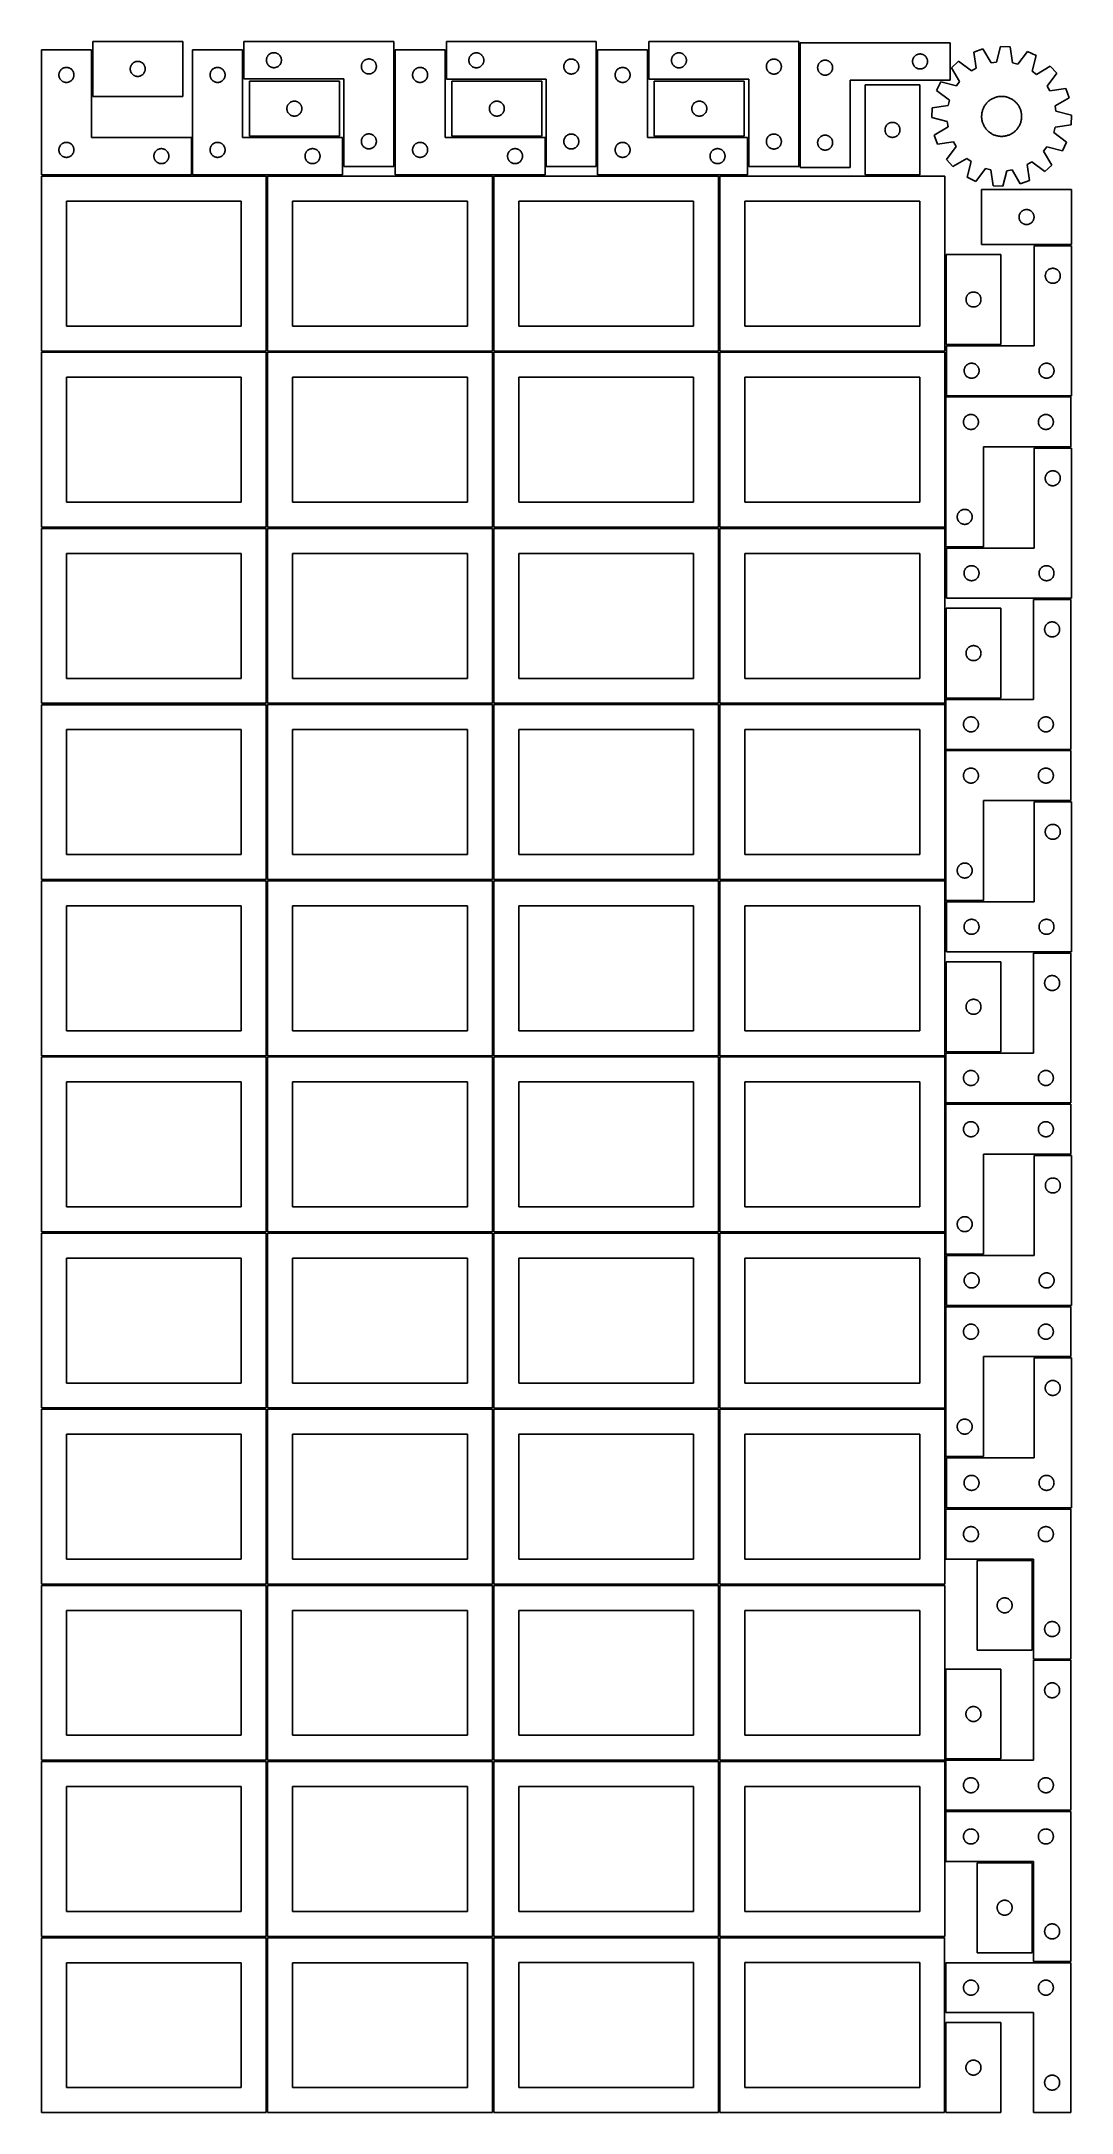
# Model space of a CAD drawing. Header units: millimetres. Extents: x 7 to 1243, y 7 to 2493.
import ezdxf

# ---------------------------------------------------------------- set-up
doc = ezdxf.new("R2010")
doc.units = ezdxf.units.MM
doc.layers.add('COMMON', color=5, linetype='CONTINUOUS', true_color=0x0000ff)
doc.layers.add('CUT', color=7, linetype='CONTINUOUS', true_color=0x000000)

msp = doc.modelspace()

# ---------------------------------------------------------------- linework, layer by layer
at = {"layer": 'COMMON'}
for p, q in [((277.291899, 1697.062902), (277.291899, 1487.167755)), ((6.541899, 1486.312901), (276.541899, 1486.312901)), ((277.291899, 1485.562901), (277.291899, 1275.562901)), ((820.333739, 1485.541936), (820.333739, 1275.541936)), ((6.541899, 1274.8129), (276.541899, 1274.8129)), ((277.291899, 1274.0629), (277.291899, 1064.0629)), ((278.0419, 1274.8129), (548.0419, 1274.8129)), ((549.583739, 1274.791935), (819.583739, 1274.791935)), ((820.333739, 1274.041935), (820.333739, 1064.041935)), ((821.08374, 1274.791935), (1091.08374, 1274.791935)), ((6.541899, 1063.312899), (276.541899, 1063.312899)), ((277.291899, 1062.562899), (277.291899, 852.562899)), ((278.0419, 1063.312899), (548.0419, 1063.312899)), ((549.583739, 1063.291934), (819.583739, 1063.291934)), ((820.333739, 1062.541934), (820.333739, 852.541934)), ((821.08374, 1063.291934), (1091.08374, 1063.291934)), ((6.541899, 851.812898), (276.541899, 851.812898)), ((277.291899, 851.062898), (277.291899, 641.062898)), ((278.0419, 851.812898), (548.0419, 851.812898)), ((549.583739, 851.791933), (819.583739, 851.791933)), ((820.333739, 851.041933), (820.333739, 641.041933)), ((821.08374, 851.791933), (1091.08374, 851.791933)), ((276.541899, 640.312898), (6.541899, 640.312898)), ((277.291899, 639.562897), (277.291899, 429.562897)), ((548.0419, 640.312898), (278.0419, 640.312898)), ((549.583739, 640.291932), (819.583739, 640.291932)), ((820.333739, 639.541932), (820.333739, 429.541932)), ((821.08374, 640.291932), (1091.08374, 640.291932)), ((6.541899, 428.812896), (276.520965, 428.812896)), ((277.270965, 428.062896), (277.270965, 218.062896)), ((278.0419, 428.812896), (548.020966, 428.812896)), ((819.583739, 428.791932), (549.583739, 428.791932)), ((820.333739, 428.041931), (820.333739, 218.041931)), ((1091.08374, 428.791932), (821.08374, 428.791932)), ((549.583739, 217.29193), (819.562896, 217.29193)), ((820.312896, 216.54193), (820.312896, 6.54193)), ((821.08374, 217.29193), (1091.062897, 217.29193))]:
    msp.add_line(p, q, dxfattribs=at)
at = {"layer": 'CUT'}
for p, q in [((176.159024, 2493.473911), (68.159024, 2493.473911)), ((68.159024, 2493.473911), (68.159024, 2427.473911)), ((176.159024, 2427.473911), (176.159024, 2493.473911)), ((429.680752, 2493.442418), (249.680752, 2493.442418)), ((249.680752, 2493.442418), (249.680752, 2448.442418)), ((429.680752, 2343.442418), (429.680752, 2493.442418)), ((672.754238, 2493.308873), (492.754238, 2493.308873)), ((492.754238, 2493.308873), (492.754238, 2448.308873)), ((672.754238, 2343.308873), (672.754238, 2493.308873)), ((916.000301, 2493.256627), (736.000301, 2493.256627)), ((736.000301, 2493.256627), (736.000301, 2448.256627)), ((916.000301, 2343.256627), (916.000301, 2493.256627)), ((917.521299, 2491.941193), (1097.521299, 2491.941193)), ((917.521299, 2341.941193), (917.521299, 2491.941193)), ((1097.521299, 2491.941193), (1097.521299, 2446.941193)), ((1158.168019, 2487.459701), (1153.313185, 2468.701423)), ((1169.687808, 2486.843319), (1158.168019, 2487.459701)), ((66.520965, 2483.251496), (6.520965, 2483.251496)), ((6.520965, 2483.251496), (6.520965, 2333.251496)), ((34.765152, 2462.078564), (35.346229, 2462.1745)), ((35.346229, 2462.1745), (35.932336, 2462.232227)), ((35.932336, 2462.232227), (36.520965, 2462.251496)), ((36.520965, 2462.251496), (37.109593, 2462.232227)), ((37.109593, 2462.232227), (37.6957, 2462.1745)), ((37.6957, 2462.1745), (38.276778, 2462.078564)), ((66.520965, 2378.251496), (66.520965, 2483.251496)), ((113.23602, 2461.648647), (113.331957, 2462.229724)), ((113.331957, 2462.229724), (113.465692, 2462.803283)), ((113.465692, 2462.803283), (113.636653, 2463.366867)), ((113.636653, 2463.366867), (113.844108, 2463.918062)), ((113.844108, 2463.918062), (114.087169, 2464.45451)), ((114.087169, 2464.45451), (114.364795, 2464.973911)), ((114.364795, 2464.973911), (114.675798, 2465.474044)), ((114.675798, 2465.474044), (115.018844, 2465.952764)), ((115.018844, 2465.952764), (115.392466, 2466.408024)), ((115.392466, 2466.408024), (115.795063, 2466.837872)), ((115.795063, 2466.837872), (116.224912, 2467.24047)), ((116.224912, 2467.24047), (116.680171, 2467.614091)), ((116.680171, 2467.614091), (117.158892, 2467.957138)), ((117.158892, 2467.957138), (117.659024, 2468.26814)), ((117.659024, 2468.26814), (118.178426, 2468.545766)), ((118.178426, 2468.545766), (118.714873, 2468.788827)), ((118.714873, 2468.788827), (119.266069, 2468.996283)), ((119.266069, 2468.996283), (119.829653, 2469.167244)), ((119.829653, 2469.167244), (120.403211, 2469.300979)), ((120.403211, 2469.300979), (120.984288, 2469.396915)), ((120.984288, 2469.396915), (121.570396, 2469.454642)), ((121.570396, 2469.454642), (122.159024, 2469.473911)), ((122.159024, 2469.473911), (122.747652, 2469.454642)), ((122.747652, 2469.454642), (123.33376, 2469.396915)), ((123.33376, 2469.396915), (123.914837, 2469.300979)), ((123.914837, 2469.300979), (124.488395, 2469.167244)), ((124.488395, 2469.167244), (125.051979, 2468.996283)), ((125.051979, 2468.996283), (125.603175, 2468.788827)), ((125.603175, 2468.788827), (126.139622, 2468.545766)), ((126.139622, 2468.545766), (126.659024, 2468.26814)), ((126.659024, 2468.26814), (127.159156, 2467.957138)), ((127.159156, 2467.957138), (127.637877, 2467.614091)), ((127.637877, 2467.614091), (128.093136, 2467.24047)), ((128.093136, 2467.24047), (128.522985, 2466.837872)), ((128.522985, 2466.837872), (128.925582, 2466.408024)), ((128.925582, 2466.408024), (129.299204, 2465.952764)), ((129.299204, 2465.952764), (129.642251, 2465.474044)), ((129.642251, 2465.474044), (129.953253, 2464.973911)), ((129.953253, 2464.973911), (130.230879, 2464.45451)), ((130.230879, 2464.45451), (130.47394, 2463.918062)), ((130.47394, 2463.918062), (130.681395, 2463.366867)), ((130.681395, 2463.366867), (130.852356, 2462.803283)), ((130.852356, 2462.803283), (130.986092, 2462.229724)), ((130.986092, 2462.229724), (131.082028, 2461.648647)), ((248.041961, 2483.251496), (188.041961, 2483.251496)), ((188.041961, 2483.251496), (188.041961, 2333.251496)), ((216.286148, 2462.078564), (216.867225, 2462.1745)), ((216.867225, 2462.1745), (217.453333, 2462.232227)), ((217.453333, 2462.232227), (218.041961, 2462.251496)), ((218.041961, 2462.251496), (218.630589, 2462.232227)), ((218.630589, 2462.232227), (219.216696, 2462.1745)), ((219.216696, 2462.1745), (219.797774, 2462.078564)), ((248.041961, 2378.251496), (248.041961, 2483.251496)), ((276.680752, 2470.942418), (276.700021, 2471.531046)), ((276.700021, 2470.35379), (276.680752, 2470.942418)), ((276.700021, 2471.531046), (276.757748, 2472.117153)), ((276.757748, 2469.767682), (276.700021, 2470.35379)), ((276.757748, 2472.117153), (276.853684, 2472.698231)), ((276.853684, 2469.186605), (276.757748, 2469.767682)), ((276.853684, 2472.698231), (276.987419, 2473.271789)), ((276.987419, 2468.613046), (276.853684, 2469.186605)), ((276.987419, 2473.271789), (277.15838, 2473.835373)), ((277.15838, 2468.049463), (276.987419, 2468.613046)), ((277.15838, 2473.835373), (277.365836, 2474.386569)), ((277.365836, 2467.498267), (277.15838, 2468.049463)), ((277.365836, 2474.386569), (277.608897, 2474.923016)), ((277.608897, 2466.96182), (277.365836, 2467.498267)), ((277.608897, 2474.923016), (277.886523, 2475.442418)), ((277.886523, 2466.442418), (277.608897, 2466.96182)), ((277.886523, 2475.442418), (278.197525, 2475.94255)), ((278.197525, 2465.942286), (277.886523, 2466.442418)), ((278.197525, 2475.94255), (278.540572, 2476.421271)), ((278.540572, 2465.463565), (278.197525, 2465.942286)), ((278.540572, 2476.421271), (278.914193, 2476.87653)), ((278.914193, 2465.008305), (278.540572, 2465.463565)), ((278.914193, 2476.87653), (279.316791, 2477.306379)), ((279.316791, 2464.578457), (278.914193, 2465.008305)), ((279.316791, 2477.306379), (279.746639, 2477.708976)), ((279.746639, 2464.175859), (279.316791, 2464.578457)), ((279.746639, 2477.708976), (280.201899, 2478.082598)), ((280.201899, 2463.802238), (279.746639, 2464.175859)), ((280.201899, 2478.082598), (280.680619, 2478.425644)), ((280.680619, 2463.459191), (280.201899, 2463.802238)), ((280.680619, 2478.425644), (281.180752, 2478.736646)), ((281.180752, 2463.148189), (280.680619, 2463.459191)), ((281.180752, 2478.736646), (281.700153, 2479.014272)), ((281.700153, 2462.870563), (281.180752, 2463.148189)), ((281.700153, 2479.014272), (282.236601, 2479.257334)), ((282.236601, 2462.627502), (281.700153, 2462.870563)), ((282.236601, 2479.257334), (282.787796, 2479.464789)), ((282.787796, 2462.420047), (282.236601, 2462.627502)), ((282.787796, 2479.464789), (283.35138, 2479.63575)), ((283.35138, 2462.249085), (282.787796, 2462.420047)), ((283.35138, 2479.63575), (283.924939, 2479.769485)), ((283.924939, 2462.11535), (283.35138, 2462.249085)), ((283.924939, 2479.769485), (284.506016, 2479.865421)), ((284.506016, 2462.019414), (283.924939, 2462.11535)), ((284.506016, 2479.865421), (285.092123, 2479.923148)), ((285.092123, 2479.923148), (285.680752, 2479.942418)), ((285.680752, 2479.942418), (286.26938, 2479.923148)), ((286.26938, 2479.923148), (286.855487, 2479.865421)), ((286.855487, 2479.865421), (287.436564, 2479.769485)), ((287.436564, 2462.11535), (286.855487, 2462.019414)), ((287.436564, 2479.769485), (288.010123, 2479.63575)), ((288.010123, 2462.249085), (287.436564, 2462.11535)), ((288.010123, 2479.63575), (288.573707, 2479.464789)), ((288.573707, 2462.420047), (288.010123, 2462.249085)), ((288.573707, 2479.464789), (289.124902, 2479.257334)), ((289.124902, 2462.627502), (288.573707, 2462.420047)), ((289.124902, 2479.257334), (289.66135, 2479.014272)), ((289.66135, 2462.870563), (289.124902, 2462.627502)), ((289.66135, 2479.014272), (290.180752, 2478.736646)), ((290.180752, 2463.148189), (289.66135, 2462.870563)), ((290.180752, 2478.736646), (290.680884, 2478.425644)), ((290.680884, 2463.459191), (290.180752, 2463.148189)), ((290.680884, 2478.425644), (291.159604, 2478.082598)), ((291.159604, 2463.802238), (290.680884, 2463.459191)), ((291.159604, 2478.082598), (291.614864, 2477.708976)), ((291.614864, 2464.175859), (291.159604, 2463.802238)), ((291.614864, 2477.708976), (292.044713, 2477.306379)), ((292.044713, 2464.578457), (291.614864, 2464.175859)), ((292.044713, 2477.306379), (292.44731, 2476.87653)), ((292.44731, 2465.008305), (292.044713, 2464.578457)), ((292.44731, 2476.87653), (292.820932, 2476.421271)), ((292.820932, 2465.463565), (292.44731, 2465.008305)), ((292.820932, 2476.421271), (293.163978, 2475.94255)), ((293.163978, 2465.942286), (292.820932, 2465.463565)), ((293.163978, 2475.94255), (293.47498, 2475.442418)), ((293.47498, 2466.442418), (293.163978, 2465.942286)), ((293.47498, 2475.442418), (293.752606, 2474.923016)), ((293.752606, 2466.96182), (293.47498, 2466.442418)), ((293.752606, 2474.923016), (293.995667, 2474.386569)), ((293.995667, 2467.498267), (293.752606, 2466.96182)), ((293.995667, 2474.386569), (294.203123, 2473.835373)), ((294.203123, 2468.049463), (293.995667, 2467.498267)), ((294.203123, 2473.835373), (294.374084, 2473.271789)), ((294.374084, 2468.613046), (294.203123, 2468.049463)), ((294.374084, 2473.271789), (294.507819, 2472.698231)), ((294.507819, 2469.186605), (294.374084, 2468.613046)), ((294.507819, 2472.698231), (294.603755, 2472.117153)), ((294.603755, 2469.767682), (294.507819, 2469.186605)), ((294.603755, 2472.117153), (294.661482, 2471.531046)), ((294.661482, 2470.35379), (294.603755, 2469.767682)), ((294.661482, 2471.531046), (294.680752, 2470.942418)), ((294.680752, 2470.942418), (294.661482, 2470.35379)), ((390.680752, 2463.442418), (390.700021, 2464.031046)), ((390.700021, 2462.85379), (390.680752, 2463.442418)), ((390.700021, 2464.031046), (390.757748, 2464.617153)), ((390.757748, 2462.267682), (390.700021, 2462.85379)), ((390.757748, 2464.617153), (390.853684, 2465.198231)), ((390.853684, 2461.686605), (390.757748, 2462.267682)), ((390.853684, 2465.198231), (390.987419, 2465.771789)), ((390.987419, 2465.771789), (391.15838, 2466.335373)), ((391.15838, 2466.335373), (391.365836, 2466.886569)), ((391.365836, 2466.886569), (391.608897, 2467.423016)), ((391.608897, 2467.423016), (391.886523, 2467.942418)), ((391.886523, 2467.942418), (392.197525, 2468.44255)), ((392.197525, 2468.44255), (392.540572, 2468.921271)), ((392.540572, 2468.921271), (392.914193, 2469.37653)), ((392.914193, 2469.37653), (393.316791, 2469.806379)), ((393.316791, 2469.806379), (393.746639, 2470.208976)), ((393.746639, 2470.208976), (394.201899, 2470.582598)), ((394.201899, 2470.582598), (394.680619, 2470.925644)), ((394.680619, 2470.925644), (395.180752, 2471.236646)), ((395.180752, 2471.236646), (395.700153, 2471.514272)), ((395.700153, 2471.514272), (396.236601, 2471.757334)), ((396.236601, 2471.757334), (396.787796, 2471.964789)), ((396.787796, 2471.964789), (397.35138, 2472.13575)), ((397.35138, 2472.13575), (397.924939, 2472.269485)), ((397.924939, 2472.269485), (398.506016, 2472.365421)), ((398.506016, 2472.365421), (399.092123, 2472.423148)), ((399.092123, 2472.423148), (399.680752, 2472.442418)), ((399.680752, 2472.442418), (400.26938, 2472.423148)), ((400.26938, 2472.423148), (400.855487, 2472.365421)), ((400.855487, 2472.365421), (401.436564, 2472.269485)), ((401.436564, 2472.269485), (402.010123, 2472.13575)), ((402.010123, 2472.13575), (402.573707, 2471.964789)), ((402.573707, 2471.964789), (403.124902, 2471.757334)), ((403.124902, 2471.757334), (403.66135, 2471.514272)), ((403.66135, 2471.514272), (404.180752, 2471.236646)), ((404.180752, 2471.236646), (404.680884, 2470.925644)), ((404.680884, 2470.925644), (405.159604, 2470.582598)), ((405.159604, 2470.582598), (405.614864, 2470.208976)), ((405.614864, 2470.208976), (406.044713, 2469.806379)), ((406.044713, 2469.806379), (406.44731, 2469.37653)), ((406.44731, 2469.37653), (406.820932, 2468.921271)), ((406.820932, 2468.921271), (407.163978, 2468.44255)), ((407.163978, 2468.44255), (407.47498, 2467.942418)), ((407.47498, 2467.942418), (407.752606, 2467.423016)), ((407.752606, 2467.423016), (407.995667, 2466.886569)), ((407.995667, 2466.886569), (408.203123, 2466.335373)), ((408.203123, 2466.335373), (408.374084, 2465.771789)), ((408.374084, 2465.771789), (408.507819, 2465.198231)), ((408.507819, 2465.198231), (408.603755, 2464.617153)), ((408.603755, 2462.267682), (408.507819, 2461.686605)), ((408.603755, 2464.617153), (408.661482, 2464.031046)), ((408.661482, 2462.85379), (408.603755, 2462.267682)), ((408.661482, 2464.031046), (408.680752, 2463.442418)), ((408.680752, 2463.442418), (408.661482, 2462.85379)), ((491.20169, 2483.251496), (431.20169, 2483.251496)), ((431.20169, 2483.251496), (431.20169, 2333.251496)), ((459.445877, 2462.078564), (460.026954, 2462.1745)), ((460.026954, 2462.1745), (460.613062, 2462.232227)), ((460.613062, 2462.232227), (461.20169, 2462.251496)), ((461.20169, 2462.251496), (461.790318, 2462.232227)), ((461.790318, 2462.232227), (462.376425, 2462.1745)), ((462.376425, 2462.1745), (462.957503, 2462.078564)), ((491.20169, 2378.251496), (491.20169, 2483.251496)), ((519.754238, 2470.808873), (519.773508, 2471.397501)), ((519.773508, 2470.220245), (519.754238, 2470.808873)), ((519.773508, 2471.397501), (519.831234, 2471.983609)), ((519.831234, 2469.634137), (519.773508, 2470.220245)), ((519.831234, 2471.983609), (519.92717, 2472.564686)), ((519.92717, 2469.05306), (519.831234, 2469.634137)), ((519.92717, 2472.564686), (520.060905, 2473.138244)), ((520.060905, 2468.479501), (519.92717, 2469.05306)), ((520.060905, 2473.138244), (520.231867, 2473.701828)), ((520.231867, 2467.915918), (520.060905, 2468.479501)), ((520.231867, 2473.701828), (520.439322, 2474.253024)), ((520.439322, 2467.364722), (520.231867, 2467.915918)), ((520.439322, 2474.253024), (520.682383, 2474.789471)), ((520.682383, 2466.828275), (520.439322, 2467.364722)), ((520.682383, 2474.789471), (520.960009, 2475.308873)), ((520.960009, 2466.308873), (520.682383, 2466.828275)), ((520.960009, 2475.308873), (521.271011, 2475.809005)), ((521.271011, 2465.808741), (520.960009, 2466.308873)), ((521.271011, 2475.809005), (521.614058, 2476.287726)), ((521.614058, 2465.33002), (521.271011, 2465.808741)), ((521.614058, 2476.287726), (521.98768, 2476.742985)), ((521.98768, 2464.87476), (521.614058, 2465.33002)), ((521.98768, 2476.742985), (522.390277, 2477.172834)), ((522.390277, 2464.444912), (521.98768, 2464.87476)), ((522.390277, 2477.172834), (522.820126, 2477.575431)), ((522.820126, 2464.042315), (522.390277, 2464.444912)), ((522.820126, 2477.575431), (523.275385, 2477.949053)), ((523.275385, 2463.668693), (522.820126, 2464.042315)), ((523.275385, 2477.949053), (523.754106, 2478.292099)), ((523.754106, 2463.325646), (523.275385, 2463.668693)), ((523.754106, 2478.292099), (524.254238, 2478.603101)), ((524.254238, 2463.014644), (523.754106, 2463.325646)), ((524.254238, 2478.603101), (524.77364, 2478.880727)), ((524.77364, 2462.737018), (524.254238, 2463.014644)), ((524.77364, 2478.880727), (525.310087, 2479.123789)), ((525.310087, 2462.493957), (524.77364, 2462.737018)), ((525.310087, 2479.123789), (525.861283, 2479.331244)), ((525.861283, 2462.286502), (525.310087, 2462.493957)), ((525.861283, 2479.331244), (526.424867, 2479.502205)), ((526.424867, 2462.11554), (525.861283, 2462.286502)), ((526.424867, 2479.502205), (526.998425, 2479.63594)), ((526.998425, 2461.981805), (526.424867, 2462.11554)), ((526.998425, 2479.63594), (527.579502, 2479.731877)), ((527.579502, 2479.731877), (528.16561, 2479.789603)), ((528.16561, 2479.789603), (528.754238, 2479.808873)), ((528.754238, 2479.808873), (529.342866, 2479.789603)), ((529.342866, 2479.789603), (529.928974, 2479.731877)), ((529.928974, 2479.731877), (530.510051, 2479.63594)), ((530.510051, 2479.63594), (531.083609, 2479.502205)), ((531.083609, 2462.11554), (530.510051, 2461.981805)), ((531.083609, 2479.502205), (531.647193, 2479.331244)), ((531.647193, 2462.286502), (531.083609, 2462.11554)), ((531.647193, 2479.331244), (532.198389, 2479.123789)), ((532.198389, 2462.493957), (531.647193, 2462.286502)), ((532.198389, 2479.123789), (532.734836, 2478.880727)), ((532.734836, 2462.737018), (532.198389, 2462.493957)), ((532.734836, 2478.880727), (533.254238, 2478.603101)), ((533.254238, 2463.014644), (532.734836, 2462.737018)), ((533.254238, 2478.603101), (533.75437, 2478.292099)), ((533.75437, 2463.325646), (533.254238, 2463.014644)), ((533.75437, 2478.292099), (534.233091, 2477.949053)), ((534.233091, 2463.668693), (533.75437, 2463.325646)), ((534.233091, 2477.949053), (534.68835, 2477.575431)), ((534.68835, 2464.042315), (534.233091, 2463.668693)), ((534.68835, 2477.575431), (535.118199, 2477.172834)), ((535.118199, 2464.444912), (534.68835, 2464.042315)), ((535.118199, 2477.172834), (535.520796, 2476.742985)), ((535.520796, 2464.87476), (535.118199, 2464.444912)), ((535.520796, 2476.742985), (535.894418, 2476.287726)), ((535.894418, 2465.33002), (535.520796, 2464.87476)), ((535.894418, 2476.287726), (536.237464, 2475.809005)), ((536.237464, 2465.808741), (535.894418, 2465.33002)), ((536.237464, 2475.809005), (536.548467, 2475.308873)), ((536.548467, 2466.308873), (536.237464, 2465.808741)), ((536.548467, 2475.308873), (536.826093, 2474.789471)), ((536.826093, 2466.828275), (536.548467, 2466.308873)), ((536.826093, 2474.789471), (537.069154, 2474.253024)), ((537.069154, 2467.364722), (536.826093, 2466.828275)), ((537.069154, 2474.253024), (537.276609, 2473.701828)), ((537.276609, 2467.915918), (537.069154, 2467.364722)), ((537.276609, 2473.701828), (537.44757, 2473.138244)), ((537.44757, 2468.479501), (537.276609, 2467.915918)), ((537.44757, 2473.138244), (537.581305, 2472.564686)), ((537.581305, 2469.05306), (537.44757, 2468.479501)), ((537.581305, 2472.564686), (537.677242, 2471.983609)), ((537.677242, 2469.634137), (537.581305, 2469.05306)), ((537.677242, 2471.983609), (537.734968, 2471.397501)), ((537.734968, 2470.220245), (537.677242, 2469.634137)), ((537.734968, 2471.397501), (537.754238, 2470.808873)), ((537.754238, 2470.808873), (537.734968, 2470.220245)), ((633.754238, 2463.308873), (633.773508, 2463.897501)), ((633.773508, 2462.720245), (633.754238, 2463.308873)), ((633.773508, 2463.897501), (633.831234, 2464.483609)), ((633.831234, 2462.134137), (633.773508, 2462.720245)), ((633.831234, 2464.483609), (633.92717, 2465.064686)), ((633.92717, 2461.55306), (633.831234, 2462.134137)), ((633.92717, 2465.064686), (634.060905, 2465.638244)), ((634.060905, 2465.638244), (634.231867, 2466.201828)), ((634.231867, 2466.201828), (634.439322, 2466.753024)), ((634.439322, 2466.753024), (634.682383, 2467.289471)), ((634.682383, 2467.289471), (634.960009, 2467.808873)), ((634.960009, 2467.808873), (635.271011, 2468.309005)), ((635.271011, 2468.309005), (635.614058, 2468.787726)), ((635.614058, 2468.787726), (635.98768, 2469.242985)), ((635.98768, 2469.242985), (636.390277, 2469.672834)), ((636.390277, 2469.672834), (636.820126, 2470.075431)), ((636.820126, 2470.075431), (637.275385, 2470.449053)), ((637.275385, 2470.449053), (637.754106, 2470.792099)), ((637.754106, 2470.792099), (638.254238, 2471.103101)), ((638.254238, 2471.103101), (638.77364, 2471.380727)), ((638.77364, 2471.380727), (639.310087, 2471.623789)), ((639.310087, 2471.623789), (639.861283, 2471.831244)), ((639.861283, 2471.831244), (640.424867, 2472.002205)), ((640.424867, 2472.002205), (640.998425, 2472.13594)), ((640.998425, 2472.13594), (641.579502, 2472.231877)), ((641.579502, 2472.231877), (642.16561, 2472.289603)), ((642.16561, 2472.289603), (642.754238, 2472.308873)), ((642.754238, 2472.308873), (643.342866, 2472.289603)), ((643.342866, 2472.289603), (643.928974, 2472.231877)), ((643.928974, 2472.231877), (644.510051, 2472.13594)), ((644.510051, 2472.13594), (645.083609, 2472.002205)), ((645.083609, 2472.002205), (645.647193, 2471.831244)), ((645.647193, 2471.831244), (646.198389, 2471.623789)), ((646.198389, 2471.623789), (646.734836, 2471.380727)), ((646.734836, 2471.380727), (647.254238, 2471.103101)), ((647.254238, 2471.103101), (647.75437, 2470.792099)), ((647.75437, 2470.792099), (648.233091, 2470.449053)), ((648.233091, 2470.449053), (648.68835, 2470.075431)), ((648.68835, 2470.075431), (649.118199, 2469.672834)), ((649.118199, 2469.672834), (649.520796, 2469.242985)), ((649.520796, 2469.242985), (649.894418, 2468.787726)), ((649.894418, 2468.787726), (650.237464, 2468.309005)), ((650.237464, 2468.309005), (650.548467, 2467.808873)), ((650.548467, 2467.808873), (650.826093, 2467.289471)), ((650.826093, 2467.289471), (651.069154, 2466.753024)), ((651.069154, 2466.753024), (651.276609, 2466.201828)), ((651.276609, 2466.201828), (651.44757, 2465.638244)), ((651.44757, 2465.638244), (651.581305, 2465.064686)), ((651.581305, 2465.064686), (651.677242, 2464.483609)), ((651.677242, 2462.134137), (651.581305, 2461.55306)), ((651.677242, 2464.483609), (651.734968, 2463.897501)), ((651.734968, 2462.720245), (651.677242, 2462.134137)), ((651.734968, 2463.897501), (651.754238, 2463.308873)), ((651.754238, 2463.308873), (651.734968, 2462.720245)), ((734.36151, 2483.251496), (674.36151, 2483.251496)), ((674.36151, 2483.251496), (674.36151, 2333.251496)), ((702.605697, 2462.078564), (703.186775, 2462.1745)), ((703.186775, 2462.1745), (703.772882, 2462.232227)), ((703.772882, 2462.232227), (704.36151, 2462.251496)), ((704.36151, 2462.251496), (704.950138, 2462.232227)), ((704.950138, 2462.232227), (705.536246, 2462.1745)), ((705.536246, 2462.1745), (706.117323, 2462.078564)), ((734.36151, 2378.251496), (734.36151, 2483.251496)), ((763.000301, 2470.756627), (763.019571, 2471.345255)), ((763.019571, 2470.167999), (763.000301, 2470.756627)), ((763.019571, 2471.345255), (763.077297, 2471.931362)), ((763.077297, 2469.581891), (763.019571, 2470.167999)), ((763.077297, 2471.931362), (763.173234, 2472.51244)), ((763.173234, 2469.000814), (763.077297, 2469.581891)), ((763.173234, 2472.51244), (763.306969, 2473.085998)), ((763.306969, 2468.427255), (763.173234, 2469.000814)), ((763.306969, 2473.085998), (763.47793, 2473.649582)), ((763.47793, 2467.863672), (763.306969, 2468.427255)), ((763.47793, 2473.649582), (763.685385, 2474.200778)), ((763.685385, 2467.312476), (763.47793, 2467.863672)), ((763.685385, 2474.200778), (763.928446, 2474.737225)), ((763.928446, 2466.776028), (763.685385, 2467.312476)), ((763.928446, 2474.737225), (764.206073, 2475.256627)), ((764.206073, 2466.256627), (763.928446, 2466.776028)), ((764.206073, 2475.256627), (764.517075, 2475.756759)), ((764.517075, 2465.756495), (764.206073, 2466.256627)), ((764.517075, 2475.756759), (764.860121, 2476.23548)), ((764.860121, 2465.277774), (764.517075, 2465.756495)), ((764.860121, 2476.23548), (765.233743, 2476.690739)), ((765.233743, 2464.822514), (764.860121, 2465.277774)), ((765.233743, 2476.690739), (765.63634, 2477.120588)), ((765.63634, 2464.392666), (765.233743, 2464.822514)), ((765.63634, 2477.120588), (766.066189, 2477.523185)), ((766.066189, 2463.990068), (765.63634, 2464.392666)), ((766.066189, 2477.523185), (766.521448, 2477.896807)), ((766.521448, 2463.616447), (766.066189, 2463.990068)), ((766.521448, 2477.896807), (767.000169, 2478.239853)), ((767.000169, 2463.2734), (766.521448, 2463.616447)), ((767.000169, 2478.239853), (767.500301, 2478.550855)), ((767.500301, 2462.962398), (767.000169, 2463.2734)), ((767.500301, 2478.550855), (768.019703, 2478.828481)), ((768.019703, 2462.684772), (767.500301, 2462.962398)), ((768.019703, 2478.828481), (768.55615, 2479.071542)), ((768.55615, 2462.441711), (768.019703, 2462.684772)), ((768.55615, 2479.071542), (769.107346, 2479.278998)), ((769.107346, 2462.234256), (768.55615, 2462.441711)), ((769.107346, 2479.278998), (769.67093, 2479.449959)), ((769.67093, 2462.063294), (769.107346, 2462.234256)), ((769.67093, 2479.449959), (770.244488, 2479.583694)), ((770.244488, 2479.583694), (770.825565, 2479.67963)), ((770.825565, 2479.67963), (771.411673, 2479.737357)), ((771.411673, 2479.737357), (772.000301, 2479.756627)), ((772.000301, 2479.756627), (772.588929, 2479.737357)), ((772.588929, 2479.737357), (773.175037, 2479.67963)), ((773.175037, 2479.67963), (773.756114, 2479.583694)), ((773.756114, 2479.583694), (774.329673, 2479.449959)), ((774.329673, 2479.449959), (774.893256, 2479.278998)), ((774.893256, 2462.234256), (774.329673, 2462.063294)), ((774.893256, 2479.278998), (775.444452, 2479.071542)), ((775.444452, 2462.441711), (774.893256, 2462.234256)), ((775.444452, 2479.071542), (775.980899, 2478.828481)), ((775.980899, 2462.684772), (775.444452, 2462.441711)), ((775.980899, 2478.828481), (776.500301, 2478.550855)), ((776.500301, 2462.962398), (775.980899, 2462.684772)), ((776.500301, 2478.550855), (777.000433, 2478.239853)), ((777.000433, 2463.2734), (776.500301, 2462.962398)), ((777.000433, 2478.239853), (777.479154, 2477.896807)), ((777.479154, 2463.616447), (777.000433, 2463.2734)), ((777.479154, 2477.896807), (777.934413, 2477.523185)), ((777.934413, 2463.990068), (777.479154, 2463.616447)), ((777.934413, 2477.523185), (778.364262, 2477.120588)), ((778.364262, 2464.392666), (777.934413, 2463.990068)), ((778.364262, 2477.120588), (778.766859, 2476.690739)), ((778.766859, 2464.822514), (778.364262, 2464.392666)), ((778.766859, 2476.690739), (779.140481, 2476.23548)), ((779.140481, 2465.277774), (778.766859, 2464.822514)), ((779.140481, 2476.23548), (779.483528, 2475.756759)), ((779.483528, 2465.756495), (779.140481, 2465.277774)), ((779.483528, 2475.756759), (779.79453, 2475.256627)), ((779.79453, 2466.256627), (779.483528, 2465.756495)), ((779.79453, 2475.256627), (780.072156, 2474.737225)), ((780.072156, 2466.776028), (779.79453, 2466.256627)), ((780.072156, 2474.737225), (780.315217, 2474.200778)), ((780.315217, 2467.312476), (780.072156, 2466.776028)), ((780.315217, 2474.200778), (780.522672, 2473.649582)), ((780.522672, 2467.863672), (780.315217, 2467.312476)), ((780.522672, 2473.649582), (780.693634, 2473.085998)), ((780.693634, 2468.427255), (780.522672, 2467.863672)), ((780.693634, 2473.085998), (780.827369, 2472.51244)), ((780.827369, 2469.000814), (780.693634, 2468.427255)), ((780.827369, 2472.51244), (780.923305, 2471.931362)), ((780.923305, 2469.581891), (780.827369, 2469.000814)), ((780.923305, 2471.931362), (780.981031, 2471.345255)), ((780.981031, 2470.167999), (780.923305, 2469.581891)), ((780.981031, 2471.345255), (781.000301, 2470.756627)), ((781.000301, 2470.756627), (780.981031, 2470.167999)), ((877.000301, 2463.256627), (877.019571, 2463.845255)), ((877.019571, 2462.667999), (877.000301, 2463.256627)), ((877.019571, 2463.845255), (877.077297, 2464.431362)), ((877.077297, 2462.081891), (877.019571, 2462.667999)), ((877.077297, 2464.431362), (877.173234, 2465.01244)), ((877.173234, 2465.01244), (877.306969, 2465.585998)), ((877.306969, 2465.585998), (877.47793, 2466.149582)), ((877.47793, 2466.149582), (877.685385, 2466.700778)), ((877.685385, 2466.700778), (877.928446, 2467.237225)), ((877.928446, 2467.237225), (878.206073, 2467.756627)), ((878.206073, 2467.756627), (878.517075, 2468.256759)), ((878.517075, 2468.256759), (878.860121, 2468.73548)), ((878.860121, 2468.73548), (879.233743, 2469.190739)), ((879.233743, 2469.190739), (879.63634, 2469.620588)), ((879.63634, 2469.620588), (880.066189, 2470.023185)), ((880.066189, 2470.023185), (880.521448, 2470.396807)), ((880.521448, 2470.396807), (881.000169, 2470.739853)), ((881.000169, 2470.739853), (881.500301, 2471.050855)), ((881.500301, 2471.050855), (882.019703, 2471.328481)), ((882.019703, 2471.328481), (882.55615, 2471.571542)), ((882.55615, 2471.571542), (883.107346, 2471.778998)), ((883.107346, 2471.778998), (883.67093, 2471.949959)), ((883.67093, 2471.949959), (884.244488, 2472.083694)), ((884.244488, 2472.083694), (884.825565, 2472.17963)), ((884.825565, 2472.17963), (885.411673, 2472.237357)), ((885.411673, 2472.237357), (886.000301, 2472.256627)), ((886.000301, 2472.256627), (886.588929, 2472.237357)), ((886.588929, 2472.237357), (887.175037, 2472.17963)), ((887.175037, 2472.17963), (887.756114, 2472.083694)), ((887.756114, 2472.083694), (888.329673, 2471.949959)), ((888.329673, 2471.949959), (888.893256, 2471.778998)), ((888.893256, 2471.778998), (889.444452, 2471.571542)), ((889.444452, 2471.571542), (889.980899, 2471.328481)), ((889.980899, 2471.328481), (890.500301, 2471.050855)), ((890.500301, 2471.050855), (891.000433, 2470.739853)), ((891.000433, 2470.739853), (891.479154, 2470.396807)), ((891.479154, 2470.396807), (891.934413, 2470.023185)), ((891.934413, 2470.023185), (892.364262, 2469.620588)), ((892.364262, 2469.620588), (892.766859, 2469.190739)), ((892.766859, 2469.190739), (893.140481, 2468.73548)), ((893.140481, 2468.73548), (893.483528, 2468.256759)), ((893.483528, 2468.256759), (893.79453, 2467.756627)), ((893.79453, 2467.756627), (894.072156, 2467.237225)), ((894.072156, 2467.237225), (894.315217, 2466.700778)), ((894.315217, 2466.700778), (894.522672, 2466.149582)), ((894.522672, 2466.149582), (894.693634, 2465.585998)), ((894.693634, 2465.585998), (894.827369, 2465.01244)), ((894.827369, 2465.01244), (894.923305, 2464.431362)), ((894.923305, 2464.431362), (894.981031, 2463.845255)), ((894.981031, 2462.667999), (894.923305, 2462.081891)), ((894.981031, 2463.845255), (895.000301, 2463.256627)), ((895.000301, 2463.256627), (894.981031, 2462.667999)), ((938.540569, 2462.529822), (938.521299, 2461.941193)), ((938.598295, 2463.115929), (938.540569, 2462.529822)), ((938.694231, 2463.697006), (938.598295, 2463.115929)), ((938.827967, 2464.270565), (938.694231, 2463.697006)), ((938.998928, 2464.834149), (938.827967, 2464.270565)), ((939.206383, 2465.385344), (938.998928, 2464.834149)), ((939.449444, 2465.921792), (939.206383, 2465.385344)), ((939.72707, 2466.441193), (939.449444, 2465.921792)), ((940.038072, 2466.941326), (939.72707, 2466.441193)), ((940.381119, 2467.420046), (940.038072, 2466.941326)), ((940.754741, 2467.875306), (940.381119, 2467.420046)), ((941.157338, 2468.305154), (940.754741, 2467.875306)), ((941.587187, 2468.707752), (941.157338, 2468.305154)), ((942.042446, 2469.081374), (941.587187, 2468.707752)), ((942.521167, 2469.42442), (942.042446, 2469.081374)), ((943.021299, 2469.735422), (942.521167, 2469.42442)), ((943.540701, 2470.013048), (943.021299, 2469.735422)), ((944.077148, 2470.256109), (943.540701, 2470.013048)), ((944.628344, 2470.463565), (944.077148, 2470.256109)), ((945.191928, 2470.634526), (944.628344, 2470.463565)), ((945.765486, 2470.768261), (945.191928, 2470.634526)), ((946.346563, 2470.864197), (945.765486, 2470.768261)), ((946.932671, 2470.921924), (946.346563, 2470.864197)), ((947.521299, 2470.941193), (946.932671, 2470.921924)), ((948.109927, 2470.921924), (947.521299, 2470.941193)), ((948.696035, 2470.864197), (948.109927, 2470.921924)), ((949.277112, 2470.768261), (948.696035, 2470.864197)), ((949.85067, 2470.634526), (949.277112, 2470.768261)), ((950.414254, 2470.463565), (949.85067, 2470.634526)), ((950.96545, 2470.256109), (950.414254, 2470.463565)), ((951.501897, 2470.013048), (950.96545, 2470.256109)), ((952.021299, 2469.735422), (951.501897, 2470.013048)), ((952.521431, 2469.42442), (952.021299, 2469.735422)), ((953.000152, 2469.081374), (952.521431, 2469.42442)), ((953.455411, 2468.707752), (953.000152, 2469.081374)), ((953.88526, 2468.305154), (953.455411, 2468.707752)), ((954.287857, 2467.875306), (953.88526, 2468.305154)), ((954.661479, 2467.420046), (954.287857, 2467.875306)), ((955.004526, 2466.941326), (954.661479, 2467.420046)), ((955.315528, 2466.441193), (955.004526, 2466.941326)), ((955.593154, 2465.921792), (955.315528, 2466.441193)), ((955.836215, 2465.385344), (955.593154, 2465.921792)), ((956.04367, 2464.834149), (955.836215, 2465.385344)), ((956.214631, 2464.270565), (956.04367, 2464.834149)), ((956.348367, 2463.697006), (956.214631, 2464.270565)), ((956.444303, 2463.115929), (956.348367, 2463.697006)), ((956.502029, 2462.529822), (956.444303, 2463.115929)), ((956.521299, 2461.941193), (956.502029, 2462.529822)), ((1052.540569, 2470.029822), (1052.521299, 2469.441193)), ((1052.521299, 2469.441193), (1052.540569, 2468.852565)), ((1052.598295, 2470.615929), (1052.540569, 2470.029822)), ((1052.540569, 2468.852565), (1052.598295, 2468.266458)), ((1052.694231, 2471.197006), (1052.598295, 2470.615929)), ((1052.598295, 2468.266458), (1052.694231, 2467.685381)), ((1052.827967, 2471.770565), (1052.694231, 2471.197006)), ((1052.694231, 2467.685381), (1052.827967, 2467.111822)), ((1052.998928, 2472.334149), (1052.827967, 2471.770565)), ((1052.827967, 2467.111822), (1052.998928, 2466.548238)), ((1053.206383, 2472.885344), (1052.998928, 2472.334149)), ((1052.998928, 2466.548238), (1053.206383, 2465.997043)), ((1053.449444, 2473.421792), (1053.206383, 2472.885344)), ((1053.206383, 2465.997043), (1053.449444, 2465.460595)), ((1053.72707, 2473.941193), (1053.449444, 2473.421792)), ((1053.449444, 2465.460595), (1053.72707, 2464.941193)), ((1054.038072, 2474.441326), (1053.72707, 2473.941193)), ((1053.72707, 2464.941193), (1054.038072, 2464.441061)), ((1054.381119, 2474.920046), (1054.038072, 2474.441326)), ((1054.038072, 2464.441061), (1054.381119, 2463.962341)), ((1054.754741, 2475.375306), (1054.381119, 2474.920046)), ((1054.381119, 2463.962341), (1054.754741, 2463.507081)), ((1055.157338, 2475.805154), (1054.754741, 2475.375306)), ((1054.754741, 2463.507081), (1055.157338, 2463.077232)), ((1055.587187, 2476.207752), (1055.157338, 2475.805154)), ((1055.157338, 2463.077232), (1055.587187, 2462.674635)), ((1056.042446, 2476.581374), (1055.587187, 2476.207752)), ((1055.587187, 2462.674635), (1056.042446, 2462.301013)), ((1056.521167, 2476.92442), (1056.042446, 2476.581374)), ((1056.042446, 2462.301013), (1056.521167, 2461.957967)), ((1057.021299, 2477.235422), (1056.521167, 2476.92442)), ((1057.540701, 2477.513048), (1057.021299, 2477.235422)), ((1058.077148, 2477.756109), (1057.540701, 2477.513048)), ((1058.628344, 2477.963565), (1058.077148, 2477.756109)), ((1059.191928, 2478.134526), (1058.628344, 2477.963565)), ((1059.765486, 2478.268261), (1059.191928, 2478.134526)), ((1060.346563, 2478.364197), (1059.765486, 2478.268261)), ((1060.932671, 2478.421924), (1060.346563, 2478.364197)), ((1061.521299, 2478.441193), (1060.932671, 2478.421924)), ((1062.109927, 2478.421924), (1061.521299, 2478.441193)), ((1062.696035, 2478.364197), (1062.109927, 2478.421924)), ((1063.277112, 2478.268261), (1062.696035, 2478.364197)), ((1063.85067, 2478.134526), (1063.277112, 2478.268261)), ((1064.414254, 2477.963565), (1063.85067, 2478.134526)), ((1064.96545, 2477.756109), (1064.414254, 2477.963565)), ((1065.501897, 2477.513048), (1064.96545, 2477.756109)), ((1066.021299, 2477.235422), (1065.501897, 2477.513048)), ((1066.521431, 2476.92442), (1066.021299, 2477.235422)), ((1067.000152, 2476.581374), (1066.521431, 2476.92442)), ((1066.521431, 2461.957967), (1067.000152, 2462.301013)), ((1067.455411, 2476.207752), (1067.000152, 2476.581374)), ((1067.000152, 2462.301013), (1067.455411, 2462.674635)), ((1067.88526, 2475.805154), (1067.455411, 2476.207752)), ((1067.455411, 2462.674635), (1067.88526, 2463.077232)), ((1068.287857, 2475.375306), (1067.88526, 2475.805154)), ((1067.88526, 2463.077232), (1068.287857, 2463.507081)), ((1068.661479, 2474.920046), (1068.287857, 2475.375306)), ((1068.287857, 2463.507081), (1068.661479, 2463.962341)), ((1069.004526, 2474.441326), (1068.661479, 2474.920046)), ((1068.661479, 2463.962341), (1069.004526, 2464.441061)), ((1069.315528, 2473.941193), (1069.004526, 2474.441326)), ((1069.004526, 2464.441061), (1069.315528, 2464.941193)), ((1069.593154, 2473.421792), (1069.315528, 2473.941193)), ((1069.315528, 2464.941193), (1069.593154, 2465.460595)), ((1069.836215, 2472.885344), (1069.593154, 2473.421792)), ((1069.593154, 2465.460595), (1069.836215, 2465.997043)), ((1070.04367, 2472.334149), (1069.836215, 2472.885344)), ((1069.836215, 2465.997043), (1070.04367, 2466.548238)), ((1070.214631, 2471.770565), (1070.04367, 2472.334149)), ((1070.04367, 2466.548238), (1070.214631, 2467.111822)), ((1070.348367, 2471.197006), (1070.214631, 2471.770565)), ((1070.214631, 2467.111822), (1070.348367, 2467.685381)), ((1070.444303, 2470.615929), (1070.348367, 2471.197006)), ((1070.348367, 2467.685381), (1070.444303, 2468.266458)), ((1070.502029, 2470.029822), (1070.444303, 2470.615929)), ((1070.444303, 2468.266458), (1070.502029, 2468.852565)), ((1070.521299, 2469.441193), (1070.502029, 2470.029822)), ((1070.502029, 2468.852565), (1070.521299, 2469.441193)), ((1107.73514, 2469.662633), (1099.153571, 2461.95276)), ((1123.287739, 2458.105857), (1107.73514, 2469.662633)), ((1137.002749, 2484.414552), (1126.123972, 2480.575582)), ((1126.123972, 2480.575582), (1128.817172, 2461.387328)), ((1146.94889, 2467.785761), (1137.002749, 2484.414552)), ((1153.313185, 2468.701423), (1146.94889, 2467.785761)), ((1172.513282, 2467.674096), (1169.687808, 2486.843319)), ((1178.743532, 2466.084547), (1172.513282, 2467.674096)), ((1190.407297, 2481.557071), (1178.743532, 2466.084547)), ((1200.814315, 2476.579176), (1190.407297, 2481.557071)), ((1196.088968, 2457.787862), (1200.814315, 2476.579176)), ((1217.933666, 2463.766315), (1201.236674, 2453.935096)), ((1225.64354, 2455.184747), (1217.933666, 2463.766315)), ((27.520965, 2453.251496), (27.540234, 2453.840124)), ((27.540234, 2452.662868), (27.520965, 2453.251496)), ((27.540234, 2453.840124), (27.597961, 2454.426232)), ((27.597961, 2452.07676), (27.540234, 2452.662868)), ((27.597961, 2454.426232), (27.693897, 2455.007309)), ((27.693897, 2451.495683), (27.597961, 2452.07676)), ((27.693897, 2455.007309), (27.827632, 2455.580868)), ((27.827632, 2450.922125), (27.693897, 2451.495683)), ((27.827632, 2455.580868), (27.998593, 2456.144451)), ((27.998593, 2450.358541), (27.827632, 2450.922125)), ((27.998593, 2456.144451), (28.206049, 2456.695647)), ((28.206049, 2449.807345), (27.998593, 2450.358541)), ((28.206049, 2456.695647), (28.44911, 2457.232094)), ((28.44911, 2449.270898), (28.206049, 2449.807345)), ((28.44911, 2457.232094), (28.726736, 2457.751496)), ((28.726736, 2448.751496), (28.44911, 2449.270898)), ((28.726736, 2457.751496), (29.037738, 2458.251628)), ((29.037738, 2448.251364), (28.726736, 2448.751496)), ((29.037738, 2458.251628), (29.380785, 2458.730349)), ((29.380785, 2447.772643), (29.037738, 2448.251364)), ((29.380785, 2458.730349), (29.754406, 2459.185609)), ((29.754406, 2447.317384), (29.380785, 2447.772643)), ((29.754406, 2459.185609), (30.157004, 2459.615457)), ((30.157004, 2446.887535), (29.754406, 2447.317384)), ((30.157004, 2459.615457), (30.586852, 2460.018054)), ((30.586852, 2446.484938), (30.157004, 2446.887535)), ((30.586852, 2460.018054), (31.042112, 2460.391676)), ((31.042112, 2446.111316), (30.586852, 2446.484938)), ((31.042112, 2460.391676), (31.520833, 2460.734723)), ((31.520833, 2445.76827), (31.042112, 2446.111316)), ((31.520833, 2460.734723), (32.020965, 2461.045725)), ((32.020965, 2445.457268), (31.520833, 2445.76827)), ((32.020965, 2461.045725), (32.540366, 2461.323351)), ((32.540366, 2445.179642), (32.020965, 2445.457268)), ((32.540366, 2461.323351), (33.076814, 2461.566412)), ((33.076814, 2444.93658), (32.540366, 2445.179642)), ((33.076814, 2461.566412), (33.628009, 2461.773867)), ((33.628009, 2444.729125), (33.076814, 2444.93658)), ((33.628009, 2461.773867), (34.191593, 2461.944829)), ((34.191593, 2444.558164), (33.628009, 2444.729125)), ((34.191593, 2461.944829), (34.765152, 2462.078564)), ((34.765152, 2444.424429), (34.191593, 2444.558164)), ((35.346229, 2444.328492), (34.765152, 2444.424429)), ((35.932336, 2444.270766), (35.346229, 2444.328492)), ((36.520965, 2444.251496), (35.932336, 2444.270766)), ((37.109593, 2444.270766), (36.520965, 2444.251496)), ((37.6957, 2444.328492), (37.109593, 2444.270766)), ((38.276778, 2444.424429), (37.6957, 2444.328492)), ((38.276778, 2462.078564), (38.850336, 2461.944829)), ((38.850336, 2444.558164), (38.276778, 2444.424429)), ((38.850336, 2461.944829), (39.41392, 2461.773867)), ((39.41392, 2444.729125), (38.850336, 2444.558164)), ((39.41392, 2461.773867), (39.965116, 2461.566412)), ((39.965116, 2444.93658), (39.41392, 2444.729125)), ((39.965116, 2461.566412), (40.501563, 2461.323351)), ((40.501563, 2445.179642), (39.965116, 2444.93658)), ((40.501563, 2461.323351), (41.020965, 2461.045725)), ((41.020965, 2445.457268), (40.501563, 2445.179642)), ((41.020965, 2461.045725), (41.521097, 2460.734723)), ((41.521097, 2445.76827), (41.020965, 2445.457268)), ((41.521097, 2460.734723), (41.999817, 2460.391676)), ((41.999817, 2446.111316), (41.521097, 2445.76827)), ((41.999817, 2460.391676), (42.455077, 2460.018054)), ((42.455077, 2446.484938), (41.999817, 2446.111316)), ((42.455077, 2460.018054), (42.884926, 2459.615457)), ((42.884926, 2446.887535), (42.455077, 2446.484938)), ((42.884926, 2459.615457), (43.287523, 2459.185609)), ((43.287523, 2447.317384), (42.884926, 2446.887535)), ((43.287523, 2459.185609), (43.661145, 2458.730349)), ((43.661145, 2447.772643), (43.287523, 2447.317384)), ((43.661145, 2458.730349), (44.004191, 2458.251628)), ((44.004191, 2448.251364), (43.661145, 2447.772643)), ((44.004191, 2458.251628), (44.315193, 2457.751496)), ((44.315193, 2448.751496), (44.004191, 2448.251364)), ((44.315193, 2457.751496), (44.592819, 2457.232094)), ((44.592819, 2449.270898), (44.315193, 2448.751496)), ((44.592819, 2457.232094), (44.83588, 2456.695647)), ((44.83588, 2449.807345), (44.592819, 2449.270898)), ((44.83588, 2456.695647), (45.043336, 2456.144451)), ((45.043336, 2450.358541), (44.83588, 2449.807345)), ((45.043336, 2456.144451), (45.214297, 2455.580868)), ((45.214297, 2450.922125), (45.043336, 2450.358541)), ((45.214297, 2455.580868), (45.348032, 2455.007309)), ((45.348032, 2451.495683), (45.214297, 2450.922125)), ((45.348032, 2455.007309), (45.443968, 2454.426232)), ((45.443968, 2452.07676), (45.348032, 2451.495683)), ((45.443968, 2454.426232), (45.501695, 2453.840124)), ((45.501695, 2452.662868), (45.443968, 2452.07676)), ((45.501695, 2453.840124), (45.520965, 2453.251496)), ((45.520965, 2453.251496), (45.501695, 2452.662868)), ((113.159024, 2460.473911), (113.178294, 2461.06254)), ((113.178294, 2459.885283), (113.159024, 2460.473911)), ((113.178294, 2461.06254), (113.23602, 2461.648647)), ((113.23602, 2459.299176), (113.178294, 2459.885283)), ((113.331957, 2458.718099), (113.23602, 2459.299176)), ((113.465692, 2458.14454), (113.331957, 2458.718099)), ((113.636653, 2457.580956), (113.465692, 2458.14454)), ((113.844108, 2457.029761), (113.636653, 2457.580956)), ((114.087169, 2456.493313), (113.844108, 2457.029761)), ((114.364795, 2455.973911), (114.087169, 2456.493313)), ((114.675798, 2455.473779), (114.364795, 2455.973911)), ((115.018844, 2454.995059), (114.675798, 2455.473779)), ((115.392466, 2454.539799), (115.018844, 2454.995059)), ((115.795063, 2454.10995), (115.392466, 2454.539799)), ((116.224912, 2453.707353), (115.795063, 2454.10995)), ((116.680171, 2453.333731), (116.224912, 2453.707353)), ((117.158892, 2452.990685), (116.680171, 2453.333731)), ((117.659024, 2452.679683), (117.158892, 2452.990685)), ((118.178426, 2452.402057), (117.659024, 2452.679683)), ((118.714873, 2452.158996), (118.178426, 2452.402057)), ((119.266069, 2451.95154), (118.714873, 2452.158996)), ((119.829653, 2451.780579), (119.266069, 2451.95154)), ((120.403211, 2451.646844), (119.829653, 2451.780579)), ((120.984288, 2451.550908), (120.403211, 2451.646844)), ((121.570396, 2451.493181), (120.984288, 2451.550908)), ((122.159024, 2451.473911), (121.570396, 2451.493181)), ((122.747652, 2451.493181), (122.159024, 2451.473911)), ((123.33376, 2451.550908), (122.747652, 2451.493181)), ((123.914837, 2451.646844), (123.33376, 2451.550908)), ((124.488395, 2451.780579), (123.914837, 2451.646844)), ((125.051979, 2451.95154), (124.488395, 2451.780579)), ((125.603175, 2452.158996), (125.051979, 2451.95154)), ((126.139622, 2452.402057), (125.603175, 2452.158996)), ((126.659024, 2452.679683), (126.139622, 2452.402057)), ((127.159156, 2452.990685), (126.659024, 2452.679683)), ((127.637877, 2453.333731), (127.159156, 2452.990685)), ((128.093136, 2453.707353), (127.637877, 2453.333731)), ((128.522985, 2454.10995), (128.093136, 2453.707353)), ((128.925582, 2454.539799), (128.522985, 2454.10995)), ((129.299204, 2454.995059), (128.925582, 2454.539799)), ((129.642251, 2455.473779), (129.299204, 2454.995059)), ((129.953253, 2455.973911), (129.642251, 2455.473779)), ((130.230879, 2456.493313), (129.953253, 2455.973911)), ((130.47394, 2457.029761), (130.230879, 2456.493313)), ((130.681395, 2457.580956), (130.47394, 2457.029761)), ((130.852356, 2458.14454), (130.681395, 2457.580956)), ((130.986092, 2458.718099), (130.852356, 2458.14454)), ((131.082028, 2459.299176), (130.986092, 2458.718099)), ((131.082028, 2461.648647), (131.139754, 2461.06254)), ((131.139754, 2459.885283), (131.082028, 2459.299176)), ((131.139754, 2461.06254), (131.159024, 2460.473911)), ((131.159024, 2460.473911), (131.139754, 2459.885283)), ((209.041961, 2453.251496), (209.06123, 2453.840124)), ((209.06123, 2452.662868), (209.041961, 2453.251496)), ((209.06123, 2453.840124), (209.118957, 2454.426232)), ((209.118957, 2452.07676), (209.06123, 2452.662868)), ((209.118957, 2454.426232), (209.214893, 2455.007309)), ((209.214893, 2451.495683), (209.118957, 2452.07676)), ((209.214893, 2455.007309), (209.348628, 2455.580868)), ((209.348628, 2450.922125), (209.214893, 2451.495683)), ((209.348628, 2455.580868), (209.51959, 2456.144451)), ((209.51959, 2450.358541), (209.348628, 2450.922125)), ((209.51959, 2456.144451), (209.727045, 2456.695647)), ((209.727045, 2449.807345), (209.51959, 2450.358541)), ((209.727045, 2456.695647), (209.970106, 2457.232094)), ((209.970106, 2449.270898), (209.727045, 2449.807345)), ((209.970106, 2457.232094), (210.247732, 2457.751496)), ((210.247732, 2448.751496), (209.970106, 2449.270898)), ((210.247732, 2457.751496), (210.558734, 2458.251628)), ((210.558734, 2448.251364), (210.247732, 2448.751496)), ((210.558734, 2458.251628), (210.901781, 2458.730349)), ((210.901781, 2447.772643), (210.558734, 2448.251364)), ((210.901781, 2458.730349), (211.275402, 2459.185609)), ((211.275402, 2447.317384), (210.901781, 2447.772643)), ((211.275402, 2459.185609), (211.678, 2459.615457)), ((211.678, 2446.887535), (211.275402, 2447.317384)), ((211.678, 2459.615457), (212.107848, 2460.018054)), ((212.107848, 2446.484938), (211.678, 2446.887535)), ((212.107848, 2460.018054), (212.563108, 2460.391676)), ((212.563108, 2446.111316), (212.107848, 2446.484938)), ((212.563108, 2460.391676), (213.041829, 2460.734723)), ((213.041829, 2445.76827), (212.563108, 2446.111316)), ((213.041829, 2460.734723), (213.541961, 2461.045725)), ((213.541961, 2445.457268), (213.041829, 2445.76827)), ((213.541961, 2461.045725), (214.061363, 2461.323351)), ((214.061363, 2445.179642), (213.541961, 2445.457268)), ((214.061363, 2461.323351), (214.59781, 2461.566412)), ((214.59781, 2444.93658), (214.061363, 2445.179642)), ((214.59781, 2461.566412), (215.149006, 2461.773867)), ((215.149006, 2444.729125), (214.59781, 2444.93658)), ((215.149006, 2461.773867), (215.712589, 2461.944829)), ((215.712589, 2444.558164), (215.149006, 2444.729125)), ((215.712589, 2461.944829), (216.286148, 2462.078564)), ((216.286148, 2444.424429), (215.712589, 2444.558164)), ((216.867225, 2444.328492), (216.286148, 2444.424429)), ((217.453333, 2444.270766), (216.867225, 2444.328492)), ((218.041961, 2444.251496), (217.453333, 2444.270766)), ((218.630589, 2444.270766), (218.041961, 2444.251496)), ((219.216696, 2444.328492), (218.630589, 2444.270766)), ((219.797774, 2444.424429), (219.216696, 2444.328492)), ((219.797774, 2462.078564), (220.371332, 2461.944829)), ((220.371332, 2444.558164), (219.797774, 2444.424429)), ((220.371332, 2461.944829), (220.934916, 2461.773867)), ((220.934916, 2444.729125), (220.371332, 2444.558164)), ((220.934916, 2461.773867), (221.486112, 2461.566412)), ((221.486112, 2444.93658), (220.934916, 2444.729125)), ((221.486112, 2461.566412), (222.022559, 2461.323351)), ((222.022559, 2445.179642), (221.486112, 2444.93658)), ((222.022559, 2461.323351), (222.541961, 2461.045725)), ((222.541961, 2445.457268), (222.022559, 2445.179642)), ((222.541961, 2461.045725), (223.042093, 2460.734723)), ((223.042093, 2445.76827), (222.541961, 2445.457268)), ((223.042093, 2460.734723), (223.520814, 2460.391676)), ((223.520814, 2446.111316), (223.042093, 2445.76827)), ((223.520814, 2460.391676), (223.976073, 2460.018054)), ((223.976073, 2446.484938), (223.520814, 2446.111316)), ((223.976073, 2460.018054), (224.405922, 2459.615457)), ((224.405922, 2446.887535), (223.976073, 2446.484938)), ((224.405922, 2459.615457), (224.808519, 2459.185609)), ((224.808519, 2447.317384), (224.405922, 2446.887535)), ((224.808519, 2459.185609), (225.182141, 2458.730349)), ((225.182141, 2447.772643), (224.808519, 2447.317384)), ((225.182141, 2458.730349), (225.525187, 2458.251628)), ((225.525187, 2448.251364), (225.182141, 2447.772643)), ((225.525187, 2458.251628), (225.836189, 2457.751496)), ((225.836189, 2448.751496), (225.525187, 2448.251364)), ((225.836189, 2457.751496), (226.113815, 2457.232094)), ((226.113815, 2449.270898), (225.836189, 2448.751496)), ((226.113815, 2457.232094), (226.356877, 2456.695647)), ((226.356877, 2449.807345), (226.113815, 2449.270898)), ((226.356877, 2456.695647), (226.564332, 2456.144451)), ((226.564332, 2450.358541), (226.356877, 2449.807345)), ((226.564332, 2456.144451), (226.735293, 2455.580868)), ((226.735293, 2450.922125), (226.564332, 2450.358541)), ((226.735293, 2455.580868), (226.869028, 2455.007309)), ((226.869028, 2451.495683), (226.735293, 2450.922125)), ((226.869028, 2455.007309), (226.964964, 2454.426232)), ((226.964964, 2452.07676), (226.869028, 2451.495683)), ((226.964964, 2454.426232), (227.022691, 2453.840124)), ((227.022691, 2452.662868), (226.964964, 2452.07676)), ((227.022691, 2453.840124), (227.041961, 2453.251496)), ((227.041961, 2453.251496), (227.022691, 2452.662868)), ((249.680752, 2448.442418), (369.680752, 2448.442418)), ((364.242766, 2445.764436), (256.242766, 2445.764436)), ((256.242766, 2445.764436), (256.242766, 2379.764436)), ((285.092123, 2461.961687), (284.506016, 2462.019414)), ((285.680752, 2461.942418), (285.092123, 2461.961687)), ((286.26938, 2461.961687), (285.680752, 2461.942418)), ((286.855487, 2462.019414), (286.26938, 2461.961687)), ((364.242766, 2379.764436), (364.242766, 2445.764436)), ((369.680752, 2448.442418), (369.680752, 2343.442418)), ((390.987419, 2461.113046), (390.853684, 2461.686605)), ((391.15838, 2460.549463), (390.987419, 2461.113046)), ((391.365836, 2459.998267), (391.15838, 2460.549463)), ((391.608897, 2459.46182), (391.365836, 2459.998267)), ((391.886523, 2458.942418), (391.608897, 2459.46182)), ((392.197525, 2458.442286), (391.886523, 2458.942418)), ((392.540572, 2457.963565), (392.197525, 2458.442286)), ((392.914193, 2457.508305), (392.540572, 2457.963565)), ((393.316791, 2457.078457), (392.914193, 2457.508305)), ((393.746639, 2456.675859), (393.316791, 2457.078457)), ((394.201899, 2456.302238), (393.746639, 2456.675859)), ((394.680619, 2455.959191), (394.201899, 2456.302238)), ((395.180752, 2455.648189), (394.680619, 2455.959191)), ((395.700153, 2455.370563), (395.180752, 2455.648189)), ((396.236601, 2455.127502), (395.700153, 2455.370563)), ((396.787796, 2454.920047), (396.236601, 2455.127502)), ((397.35138, 2454.749085), (396.787796, 2454.920047)), ((397.924939, 2454.61535), (397.35138, 2454.749085)), ((398.506016, 2454.519414), (397.924939, 2454.61535)), ((399.092123, 2454.461687), (398.506016, 2454.519414)), ((399.680752, 2454.442418), (399.092123, 2454.461687)), ((400.26938, 2454.461687), (399.680752, 2454.442418)), ((400.855487, 2454.519414), (400.26938, 2454.461687)), ((401.436564, 2454.61535), (400.855487, 2454.519414)), ((402.010123, 2454.749085), (401.436564, 2454.61535)), ((402.573707, 2454.920047), (402.010123, 2454.749085)), ((403.124902, 2455.127502), (402.573707, 2454.920047)), ((403.66135, 2455.370563), (403.124902, 2455.127502)), ((404.180752, 2455.648189), (403.66135, 2455.370563)), ((404.680884, 2455.959191), (404.180752, 2455.648189)), ((405.159604, 2456.302238), (404.680884, 2455.959191)), ((405.614864, 2456.675859), (405.159604, 2456.302238)), ((406.044713, 2457.078457), (405.614864, 2456.675859)), ((406.44731, 2457.508305), (406.044713, 2457.078457)), ((406.820932, 2457.963565), (406.44731, 2457.508305)), ((407.163978, 2458.442286), (406.820932, 2457.963565)), ((407.47498, 2458.942418), (407.163978, 2458.442286)), ((407.752606, 2459.46182), (407.47498, 2458.942418)), ((407.995667, 2459.998267), (407.752606, 2459.46182)), ((408.203123, 2460.549463), (407.995667, 2459.998267)), ((408.374084, 2461.113046), (408.203123, 2460.549463)), ((408.507819, 2461.686605), (408.374084, 2461.113046)), ((452.20169, 2453.251496), (452.220959, 2453.840124)), ((452.220959, 2452.662868), (452.20169, 2453.251496)), ((452.220959, 2453.840124), (452.278686, 2454.426232)), ((452.278686, 2452.07676), (452.220959, 2452.662868)), ((452.278686, 2454.426232), (452.374622, 2455.007309)), ((452.374622, 2451.495683), (452.278686, 2452.07676)), ((452.374622, 2455.007309), (452.508357, 2455.580868)), ((452.508357, 2450.922125), (452.374622, 2451.495683)), ((452.508357, 2455.580868), (452.679319, 2456.144451)), ((452.679319, 2450.358541), (452.508357, 2450.922125)), ((452.679319, 2456.144451), (452.886774, 2456.695647)), ((452.886774, 2449.807345), (452.679319, 2450.358541)), ((452.886774, 2456.695647), (453.129835, 2457.232094)), ((453.129835, 2449.270898), (452.886774, 2449.807345)), ((453.129835, 2457.232094), (453.407461, 2457.751496)), ((453.407461, 2448.751496), (453.129835, 2449.270898)), ((453.407461, 2457.751496), (453.718463, 2458.251628)), ((453.718463, 2448.251364), (453.407461, 2448.751496)), ((453.718463, 2458.251628), (454.06151, 2458.730349)), ((454.06151, 2447.772643), (453.718463, 2448.251364)), ((454.06151, 2458.730349), (454.435131, 2459.185609)), ((454.435131, 2447.317384), (454.06151, 2447.772643)), ((454.435131, 2459.185609), (454.837729, 2459.615457)), ((454.837729, 2446.887535), (454.435131, 2447.317384)), ((454.837729, 2459.615457), (455.267577, 2460.018054)), ((455.267577, 2446.484938), (454.837729, 2446.887535)), ((455.267577, 2460.018054), (455.722837, 2460.391676)), ((455.722837, 2446.111316), (455.267577, 2446.484938)), ((455.722837, 2460.391676), (456.201558, 2460.734723)), ((456.201558, 2445.76827), (455.722837, 2446.111316)), ((456.201558, 2460.734723), (456.70169, 2461.045725)), ((456.70169, 2445.457268), (456.201558, 2445.76827)), ((456.70169, 2461.045725), (457.221092, 2461.323351)), ((457.221092, 2445.179642), (456.70169, 2445.457268)), ((457.221092, 2461.323351), (457.757539, 2461.566412)), ((457.757539, 2444.93658), (457.221092, 2445.179642)), ((457.757539, 2461.566412), (458.308735, 2461.773867)), ((458.308735, 2444.729125), (457.757539, 2444.93658)), ((458.308735, 2461.773867), (458.872318, 2461.944829)), ((458.872318, 2444.558164), (458.308735, 2444.729125)), ((458.872318, 2461.944829), (459.445877, 2462.078564)), ((459.445877, 2444.424429), (458.872318, 2444.558164)), ((460.026954, 2444.328492), (459.445877, 2444.424429)), ((460.613062, 2444.270766), (460.026954, 2444.328492)), ((461.20169, 2444.251496), (460.613062, 2444.270766)), ((461.790318, 2444.270766), (461.20169, 2444.251496)), ((462.376425, 2444.328492), (461.790318, 2444.270766)), ((462.957503, 2444.424429), (462.376425, 2444.328492)), ((462.957503, 2462.078564), (463.531061, 2461.944829)), ((463.531061, 2444.558164), (462.957503, 2444.424429)), ((463.531061, 2461.944829), (464.094645, 2461.773867)), ((464.094645, 2444.729125), (463.531061, 2444.558164)), ((464.094645, 2461.773867), (464.645841, 2461.566412)), ((464.645841, 2444.93658), (464.094645, 2444.729125)), ((464.645841, 2461.566412), (465.182288, 2461.323351)), ((465.182288, 2445.179642), (464.645841, 2444.93658)), ((465.182288, 2461.323351), (465.70169, 2461.045725)), ((465.70169, 2445.457268), (465.182288, 2445.179642)), ((465.70169, 2461.045725), (466.201822, 2460.734723)), ((466.201822, 2445.76827), (465.70169, 2445.457268)), ((466.201822, 2460.734723), (466.680543, 2460.391676)), ((466.680543, 2446.111316), (466.201822, 2445.76827)), ((466.680543, 2460.391676), (467.135802, 2460.018054)), ((467.135802, 2446.484938), (466.680543, 2446.111316)), ((467.135802, 2460.018054), (467.565651, 2459.615457)), ((467.565651, 2446.887535), (467.135802, 2446.484938)), ((467.565651, 2459.615457), (467.968248, 2459.185609)), ((467.968248, 2447.317384), (467.565651, 2446.887535)), ((467.968248, 2459.185609), (468.34187, 2458.730349)), ((468.34187, 2447.772643), (467.968248, 2447.317384)), ((468.34187, 2458.730349), (468.684916, 2458.251628)), ((468.684916, 2448.251364), (468.34187, 2447.772643)), ((468.684916, 2458.251628), (468.995918, 2457.751496)), ((468.995918, 2448.751496), (468.684916, 2448.251364)), ((468.995918, 2457.751496), (469.273544, 2457.232094)), ((469.273544, 2449.270898), (468.995918, 2448.751496)), ((469.273544, 2457.232094), (469.516606, 2456.695647)), ((469.516606, 2449.807345), (469.273544, 2449.270898)), ((469.516606, 2456.695647), (469.724061, 2456.144451)), ((469.724061, 2450.358541), (469.516606, 2449.807345)), ((469.724061, 2456.144451), (469.895022, 2455.580868)), ((469.895022, 2450.922125), (469.724061, 2450.358541)), ((469.895022, 2455.580868), (470.028757, 2455.007309)), ((470.028757, 2451.495683), (469.895022, 2450.922125)), ((470.028757, 2455.007309), (470.124693, 2454.426232)), ((470.124693, 2452.07676), (470.028757, 2451.495683)), ((470.124693, 2454.426232), (470.18242, 2453.840124)), ((470.18242, 2452.662868), (470.124693, 2452.07676)), ((470.18242, 2453.840124), (470.20169, 2453.251496)), ((470.20169, 2453.251496), (470.18242, 2452.662868)), ((492.754238, 2448.308873), (612.754238, 2448.308873)), ((607.345366, 2445.766877), (499.345366, 2445.766877)), ((499.345366, 2445.766877), (499.345366, 2379.766877)), ((527.579502, 2461.885869), (526.998425, 2461.981805)), ((528.16561, 2461.828142), (527.579502, 2461.885869)), ((528.754238, 2461.808873), (528.16561, 2461.828142)), ((529.342866, 2461.828142), (528.754238, 2461.808873)), ((529.928974, 2461.885869), (529.342866, 2461.828142)), ((530.510051, 2461.981805), (529.928974, 2461.885869)), ((607.345366, 2379.766877), (607.345366, 2445.766877)), ((612.754238, 2448.308873), (612.754238, 2343.308873)), ((634.060905, 2460.979501), (633.92717, 2461.55306)), ((634.231867, 2460.415918), (634.060905, 2460.979501)), ((634.439322, 2459.864722), (634.231867, 2460.415918)), ((634.682383, 2459.328275), (634.439322, 2459.864722)), ((634.960009, 2458.808873), (634.682383, 2459.328275)), ((635.271011, 2458.308741), (634.960009, 2458.808873)), ((635.614058, 2457.83002), (635.271011, 2458.308741)), ((635.98768, 2457.37476), (635.614058, 2457.83002)), ((636.390277, 2456.944912), (635.98768, 2457.37476)), ((636.820126, 2456.542315), (636.390277, 2456.944912)), ((637.275385, 2456.168693), (636.820126, 2456.542315)), ((637.754106, 2455.825646), (637.275385, 2456.168693)), ((638.254238, 2455.514644), (637.754106, 2455.825646)), ((638.77364, 2455.237018), (638.254238, 2455.514644)), ((639.310087, 2454.993957), (638.77364, 2455.237018)), ((639.861283, 2454.786502), (639.310087, 2454.993957)), ((640.424867, 2454.61554), (639.861283, 2454.786502)), ((640.998425, 2454.481805), (640.424867, 2454.61554)), ((641.579502, 2454.385869), (640.998425, 2454.481805)), ((642.16561, 2454.328142), (641.579502, 2454.385869)), ((642.754238, 2454.308873), (642.16561, 2454.328142)), ((643.342866, 2454.328142), (642.754238, 2454.308873)), ((643.928974, 2454.385869), (643.342866, 2454.328142)), ((644.510051, 2454.481805), (643.928974, 2454.385869)), ((645.083609, 2454.61554), (644.510051, 2454.481805)), ((645.647193, 2454.786502), (645.083609, 2454.61554)), ((646.198389, 2454.993957), (645.647193, 2454.786502)), ((646.734836, 2455.237018), (646.198389, 2454.993957)), ((647.254238, 2455.514644), (646.734836, 2455.237018)), ((647.75437, 2455.825646), (647.254238, 2455.514644)), ((648.233091, 2456.168693), (647.75437, 2455.825646)), ((648.68835, 2456.542315), (648.233091, 2456.168693)), ((649.118199, 2456.944912), (648.68835, 2456.542315)), ((649.520796, 2457.37476), (649.118199, 2456.944912)), ((649.894418, 2457.83002), (649.520796, 2457.37476)), ((650.237464, 2458.308741), (649.894418, 2457.83002)), ((650.548467, 2458.808873), (650.237464, 2458.308741)), ((650.826093, 2459.328275), (650.548467, 2458.808873)), ((651.069154, 2459.864722), (650.826093, 2459.328275)), ((651.276609, 2460.415918), (651.069154, 2459.864722)), ((651.44757, 2460.979501), (651.276609, 2460.415918)), ((651.581305, 2461.55306), (651.44757, 2460.979501)), ((695.36151, 2453.251496), (695.38078, 2453.840124)), ((695.38078, 2452.662868), (695.36151, 2453.251496)), ((695.38078, 2453.840124), (695.438507, 2454.426232)), ((695.438507, 2452.07676), (695.38078, 2452.662868)), ((695.438507, 2454.426232), (695.534443, 2455.007309)), ((695.534443, 2451.495683), (695.438507, 2452.07676)), ((695.534443, 2455.007309), (695.668178, 2455.580868)), ((695.668178, 2450.922125), (695.534443, 2451.495683)), ((695.668178, 2455.580868), (695.839139, 2456.144451)), ((695.839139, 2450.358541), (695.668178, 2450.922125)), ((695.839139, 2456.144451), (696.046594, 2456.695647)), ((696.046594, 2449.807345), (695.839139, 2450.358541)), ((696.046594, 2456.695647), (696.289656, 2457.232094)), ((696.289656, 2449.270898), (696.046594, 2449.807345)), ((696.289656, 2457.232094), (696.567282, 2457.751496)), ((696.567282, 2448.751496), (696.289656, 2449.270898)), ((696.567282, 2457.751496), (696.878284, 2458.251628)), ((696.878284, 2448.251364), (696.567282, 2448.751496)), ((696.878284, 2458.251628), (697.22133, 2458.730349)), ((697.22133, 2447.772643), (696.878284, 2448.251364)), ((697.22133, 2458.730349), (697.594952, 2459.185609)), ((697.594952, 2447.317384), (697.22133, 2447.772643)), ((697.594952, 2459.185609), (697.997549, 2459.615457)), ((697.997549, 2446.887535), (697.594952, 2447.317384)), ((697.997549, 2459.615457), (698.427398, 2460.018054)), ((698.427398, 2446.484938), (697.997549, 2446.887535)), ((698.427398, 2460.018054), (698.882657, 2460.391676)), ((698.882657, 2446.111316), (698.427398, 2446.484938)), ((698.882657, 2460.391676), (699.361378, 2460.734723)), ((699.361378, 2445.76827), (698.882657, 2446.111316)), ((699.361378, 2460.734723), (699.86151, 2461.045725)), ((699.86151, 2445.457268), (699.361378, 2445.76827)), ((699.86151, 2461.045725), (700.380912, 2461.323351)), ((700.380912, 2445.179642), (699.86151, 2445.457268)), ((700.380912, 2461.323351), (700.917359, 2461.566412)), ((700.917359, 2444.93658), (700.380912, 2445.179642)), ((700.917359, 2461.566412), (701.468555, 2461.773867)), ((701.468555, 2444.729125), (700.917359, 2444.93658)), ((701.468555, 2461.773867), (702.032139, 2461.944829)), ((702.032139, 2444.558164), (701.468555, 2444.729125)), ((702.032139, 2461.944829), (702.605697, 2462.078564)), ((702.605697, 2444.424429), (702.032139, 2444.558164)), ((703.186775, 2444.328492), (702.605697, 2444.424429)), ((703.772882, 2444.270766), (703.186775, 2444.328492)), ((704.36151, 2444.251496), (703.772882, 2444.270766)), ((704.950138, 2444.270766), (704.36151, 2444.251496)), ((705.536246, 2444.328492), (704.950138, 2444.270766)), ((706.117323, 2444.424429), (705.536246, 2444.328492)), ((706.117323, 2462.078564), (706.690882, 2461.944829)), ((706.690882, 2444.558164), (706.117323, 2444.424429)), ((706.690882, 2461.944829), (707.254465, 2461.773867)), ((707.254465, 2444.729125), (706.690882, 2444.558164)), ((707.254465, 2461.773867), (707.805661, 2461.566412)), ((707.805661, 2444.93658), (707.254465, 2444.729125)), ((707.805661, 2461.566412), (708.342109, 2461.323351)), ((708.342109, 2445.179642), (707.805661, 2444.93658)), ((708.342109, 2461.323351), (708.86151, 2461.045725)), ((708.86151, 2445.457268), (708.342109, 2445.179642)), ((708.86151, 2461.045725), (709.361642, 2460.734723)), ((709.361642, 2445.76827), (708.86151, 2445.457268)), ((709.361642, 2460.734723), (709.840363, 2460.391676)), ((709.840363, 2446.111316), (709.361642, 2445.76827)), ((709.840363, 2460.391676), (710.295623, 2460.018054)), ((710.295623, 2446.484938), (709.840363, 2446.111316)), ((710.295623, 2460.018054), (710.725471, 2459.615457)), ((710.725471, 2446.887535), (710.295623, 2446.484938)), ((710.725471, 2459.615457), (711.128069, 2459.185609)), ((711.128069, 2447.317384), (710.725471, 2446.887535)), ((711.128069, 2459.185609), (711.50169, 2458.730349)), ((711.50169, 2447.772643), (711.128069, 2447.317384)), ((711.50169, 2458.730349), (711.844737, 2458.251628)), ((711.844737, 2448.251364), (711.50169, 2447.772643)), ((711.844737, 2458.251628), (712.155739, 2457.751496)), ((712.155739, 2448.751496), (711.844737, 2448.251364)), ((712.155739, 2457.751496), (712.433365, 2457.232094)), ((712.433365, 2449.270898), (712.155739, 2448.751496)), ((712.433365, 2457.232094), (712.676426, 2456.695647)), ((712.676426, 2449.807345), (712.433365, 2449.270898)), ((712.676426, 2456.695647), (712.883881, 2456.144451)), ((712.883881, 2450.358541), (712.676426, 2449.807345)), ((712.883881, 2456.144451), (713.054843, 2455.580868)), ((713.054843, 2450.922125), (712.883881, 2450.358541)), ((713.054843, 2455.580868), (713.188578, 2455.007309)), ((713.188578, 2451.495683), (713.054843, 2450.922125)), ((713.188578, 2455.007309), (713.284514, 2454.426232)), ((713.284514, 2452.07676), (713.188578, 2451.495683)), ((713.284514, 2454.426232), (713.342241, 2453.840124)), ((713.342241, 2452.662868), (713.284514, 2452.07676)), ((713.342241, 2453.840124), (713.36151, 2453.251496)), ((713.36151, 2453.251496), (713.342241, 2452.662868)), ((736.000301, 2448.256627), (856.000301, 2448.256627)), ((850.443053, 2445.772737), (742.443053, 2445.772737)), ((742.443053, 2445.772737), (742.443053, 2379.772737)), ((770.244488, 2461.929559), (769.67093, 2462.063294)), ((770.825565, 2461.833623), (770.244488, 2461.929559)), ((771.411673, 2461.775896), (770.825565, 2461.833623)), ((772.000301, 2461.756627), (771.411673, 2461.775896)), ((772.588929, 2461.775896), (772.000301, 2461.756627)), ((773.175037, 2461.833623), (772.588929, 2461.775896)), ((773.756114, 2461.929559), (773.175037, 2461.833623)), ((774.329673, 2462.063294), (773.756114, 2461.929559)), ((850.443053, 2379.772737), (850.443053, 2445.772737)), ((856.000301, 2448.256627), (856.000301, 2343.256627)), ((877.173234, 2461.500814), (877.077297, 2462.081891)), ((877.306969, 2460.927255), (877.173234, 2461.500814)), ((877.47793, 2460.363672), (877.306969, 2460.927255)), ((877.685385, 2459.812476), (877.47793, 2460.363672)), ((877.928446, 2459.276028), (877.685385, 2459.812476)), ((878.206073, 2458.756627), (877.928446, 2459.276028)), ((878.517075, 2458.256495), (878.206073, 2458.756627)), ((878.860121, 2457.777774), (878.517075, 2458.256495)), ((879.233743, 2457.322514), (878.860121, 2457.777774)), ((879.63634, 2456.892666), (879.233743, 2457.322514)), ((880.066189, 2456.490068), (879.63634, 2456.892666)), ((880.521448, 2456.116447), (880.066189, 2456.490068)), ((881.000169, 2455.7734), (880.521448, 2456.116447)), ((881.500301, 2455.462398), (881.000169, 2455.7734)), ((882.019703, 2455.184772), (881.500301, 2455.462398)), ((882.55615, 2454.941711), (882.019703, 2455.184772)), ((883.107346, 2454.734256), (882.55615, 2454.941711)), ((883.67093, 2454.563294), (883.107346, 2454.734256)), ((884.244488, 2454.429559), (883.67093, 2454.563294)), ((884.825565, 2454.333623), (884.244488, 2454.429559)), ((885.411673, 2454.275896), (884.825565, 2454.333623)), ((886.000301, 2454.256627), (885.411673, 2454.275896)), ((886.588929, 2454.275896), (886.000301, 2454.256627)), ((887.175037, 2454.333623), (886.588929, 2454.275896)), ((887.756114, 2454.429559), (887.175037, 2454.333623)), ((888.329673, 2454.563294), (887.756114, 2454.429559)), ((888.893256, 2454.734256), (888.329673, 2454.563294)), ((889.444452, 2454.941711), (888.893256, 2454.734256)), ((889.980899, 2455.184772), (889.444452, 2454.941711)), ((890.500301, 2455.462398), (889.980899, 2455.184772)), ((891.000433, 2455.7734), (890.500301, 2455.462398)), ((891.479154, 2456.116447), (891.000433, 2455.7734)), ((891.934413, 2456.490068), (891.479154, 2456.116447)), ((892.364262, 2456.892666), (891.934413, 2456.490068)), ((892.766859, 2457.322514), (892.364262, 2456.892666)), ((893.140481, 2457.777774), (892.766859, 2457.322514)), ((893.483528, 2458.256495), (893.140481, 2457.777774)), ((893.79453, 2458.756627), (893.483528, 2458.256495)), ((894.072156, 2459.276028), (893.79453, 2458.756627)), ((894.315217, 2459.812476), (894.072156, 2459.276028)), ((894.522672, 2460.363672), (894.315217, 2459.812476)), ((894.693634, 2460.927255), (894.522672, 2460.363672)), ((894.827369, 2461.500814), (894.693634, 2460.927255)), ((894.923305, 2462.081891), (894.827369, 2461.500814)), ((938.521299, 2461.941193), (938.540569, 2461.352565)), ((938.540569, 2461.352565), (938.598295, 2460.766458)), ((938.598295, 2460.766458), (938.694231, 2460.185381)), ((938.694231, 2460.185381), (938.827967, 2459.611822)), ((938.827967, 2459.611822), (938.998928, 2459.048238)), ((938.998928, 2459.048238), (939.206383, 2458.497043)), ((939.206383, 2458.497043), (939.449444, 2457.960595)), ((939.449444, 2457.960595), (939.72707, 2457.441193)), ((939.72707, 2457.441193), (940.038072, 2456.941061)), ((940.038072, 2456.941061), (940.381119, 2456.462341)), ((940.381119, 2456.462341), (940.754741, 2456.007081)), ((940.754741, 2456.007081), (941.157338, 2455.577232)), ((941.157338, 2455.577232), (941.587187, 2455.174635)), ((941.587187, 2455.174635), (942.042446, 2454.801013)), ((942.042446, 2454.801013), (942.521167, 2454.457967)), ((942.521167, 2454.457967), (943.021299, 2454.146965)), ((943.021299, 2454.146965), (943.540701, 2453.869339)), ((943.540701, 2453.869339), (944.077148, 2453.626278)), ((944.077148, 2453.626278), (944.628344, 2453.418822)), ((944.628344, 2453.418822), (945.191928, 2453.247861)), ((945.191928, 2453.247861), (945.765486, 2453.114126)), ((945.765486, 2453.114126), (946.346563, 2453.01819)), ((946.346563, 2453.01819), (946.932671, 2452.960463)), ((946.932671, 2452.960463), (947.521299, 2452.941193)), ((947.521299, 2452.941193), (948.109927, 2452.960463)), ((948.109927, 2452.960463), (948.696035, 2453.01819)), ((948.696035, 2453.01819), (949.277112, 2453.114126)), ((949.277112, 2453.114126), (949.85067, 2453.247861)), ((949.85067, 2453.247861), (950.414254, 2453.418822)), ((950.414254, 2453.418822), (950.96545, 2453.626278)), ((950.96545, 2453.626278), (951.501897, 2453.869339)), ((951.501897, 2453.869339), (952.021299, 2454.146965)), ((952.021299, 2454.146965), (952.521431, 2454.457967)), ((952.521431, 2454.457967), (953.000152, 2454.801013)), ((953.000152, 2454.801013), (953.455411, 2455.174635)), ((953.455411, 2455.174635), (953.88526, 2455.577232)), ((953.88526, 2455.577232), (954.287857, 2456.007081)), ((954.287857, 2456.007081), (954.661479, 2456.462341)), ((954.661479, 2456.462341), (955.004526, 2456.941061)), ((955.004526, 2456.941061), (955.315528, 2457.441193)), ((955.315528, 2457.441193), (955.593154, 2457.960595)), ((955.593154, 2457.960595), (955.836215, 2458.497043)), ((955.836215, 2458.497043), (956.04367, 2459.048238)), ((956.04367, 2459.048238), (956.214631, 2459.611822)), ((956.214631, 2459.611822), (956.348367, 2460.185381)), ((956.348367, 2460.185381), (956.444303, 2460.766458)), ((956.444303, 2460.766458), (956.502029, 2461.352565)), ((956.502029, 2461.352565), (956.521299, 2461.941193)), ((1097.521299, 2446.941193), (977.521299, 2446.941193)), ((977.521299, 2446.941193), (977.521299, 2341.941193)), ((1061.410155, 2441.264192), (995.410155, 2441.264192)), ((995.410155, 2441.264192), (995.410155, 2333.264192)), ((1056.521167, 2461.957967), (1057.021299, 2461.646965)), ((1057.021299, 2461.646965), (1057.540701, 2461.369339)), ((1057.540701, 2461.369339), (1058.077148, 2461.126278)), ((1058.077148, 2461.126278), (1058.628344, 2460.918822)), ((1058.628344, 2460.918822), (1059.191928, 2460.747861)), ((1059.191928, 2460.747861), (1059.765486, 2460.614126)), ((1059.765486, 2460.614126), (1060.346563, 2460.51819)), ((1060.346563, 2460.51819), (1060.932671, 2460.460463)), ((1060.932671, 2460.460463), (1061.521299, 2460.441193)), ((1061.410155, 2333.264192), (1061.410155, 2441.264192)), ((1061.521299, 2460.441193), (1062.109927, 2460.460463)), ((1062.109927, 2460.460463), (1062.696035, 2460.51819)), ((1062.696035, 2460.51819), (1063.277112, 2460.614126)), ((1063.277112, 2460.614126), (1063.85067, 2460.747861)), ((1063.85067, 2460.747861), (1064.414254, 2460.918822)), ((1064.414254, 2460.918822), (1064.96545, 2461.126278)), ((1064.96545, 2461.126278), (1065.501897, 2461.369339)), ((1065.501897, 2461.369339), (1066.021299, 2461.646965)), ((1066.021299, 2461.646965), (1066.521431, 2461.957967)), ((1086.34071, 2444.833408), (1081.362815, 2434.42639)), ((1105.132025, 2440.108061), (1086.34071, 2444.833408)), ((1099.153571, 2461.95276), (1108.984791, 2445.255768)), ((1108.984791, 2445.255768), (1105.132025, 2440.108061)), ((1128.817172, 2461.387328), (1123.287739, 2458.105857)), ((1201.236674, 2453.935096), (1196.088968, 2457.787862)), ((1214.086763, 2439.632148), (1225.64354, 2455.184747)), ((1217.368235, 2434.102714), (1214.086763, 2439.632148)), ((68.159024, 2427.473911), (176.159024, 2427.473911)), ((301.242766, 2412.764436), (301.262036, 2413.353064)), ((301.262036, 2412.175808), (301.242766, 2412.764436)), ((301.262036, 2413.353064), (301.319762, 2413.939172)), ((301.319762, 2413.939172), (301.415699, 2414.520249)), ((301.415699, 2414.520249), (301.549434, 2415.093807)), ((301.549434, 2415.093807), (301.720395, 2415.657391)), ((301.720395, 2415.657391), (301.92785, 2416.208587)), ((301.92785, 2416.208587), (302.170911, 2416.745034)), ((302.170911, 2416.745034), (302.448537, 2417.264436)), ((302.448537, 2417.264436), (302.75954, 2417.764568)), ((302.75954, 2417.764568), (303.102586, 2418.243289)), ((303.102586, 2418.243289), (303.476208, 2418.698548)), ((303.476208, 2418.698548), (303.878805, 2419.128397)), ((303.878805, 2419.128397), (304.308654, 2419.530994)), ((304.308654, 2419.530994), (304.763913, 2419.904616)), ((304.763913, 2419.904616), (305.242634, 2420.247662)), ((305.242634, 2420.247662), (305.742766, 2420.558664)), ((305.742766, 2420.558664), (306.262168, 2420.83629)), ((306.262168, 2420.83629), (306.798615, 2421.079352)), ((306.798615, 2421.079352), (307.349811, 2421.286807)), ((307.349811, 2421.286807), (307.913395, 2421.457768)), ((307.913395, 2421.457768), (308.486953, 2421.591503)), ((308.486953, 2421.591503), (309.06803, 2421.68744)), ((309.06803, 2421.68744), (309.654138, 2421.745166)), ((309.654138, 2421.745166), (310.242766, 2421.764436)), ((310.242766, 2421.764436), (310.831394, 2421.745166)), ((310.831394, 2421.745166), (311.417502, 2421.68744)), ((311.417502, 2421.68744), (311.998579, 2421.591503)), ((311.998579, 2421.591503), (312.572138, 2421.457768)), ((312.572138, 2421.457768), (313.135721, 2421.286807)), ((313.135721, 2421.286807), (313.686917, 2421.079352)), ((313.686917, 2421.079352), (314.223364, 2420.83629)), ((314.223364, 2420.83629), (314.742766, 2420.558664)), ((314.742766, 2420.558664), (315.242898, 2420.247662)), ((315.242898, 2420.247662), (315.721619, 2419.904616)), ((315.721619, 2419.904616), (316.176878, 2419.530994)), ((316.176878, 2419.530994), (316.606727, 2419.128397)), ((316.606727, 2419.128397), (317.009324, 2418.698548)), ((317.009324, 2418.698548), (317.382946, 2418.243289)), ((317.382946, 2418.243289), (317.725993, 2417.764568)), ((317.725993, 2417.764568), (318.036995, 2417.264436)), ((318.036995, 2417.264436), (318.314621, 2416.745034)), ((318.314621, 2416.745034), (318.557682, 2416.208587)), ((318.557682, 2416.208587), (318.765137, 2415.657391)), ((318.765137, 2415.657391), (318.936099, 2415.093807)), ((318.936099, 2415.093807), (319.069834, 2414.520249)), ((319.069834, 2414.520249), (319.16577, 2413.939172)), ((319.16577, 2413.939172), (319.223496, 2413.353064)), ((319.223496, 2413.353064), (319.242766, 2412.764436)), ((319.242766, 2412.764436), (319.223496, 2412.175808)), ((544.345366, 2412.766877), (544.364636, 2413.355505)), ((544.364636, 2412.178249), (544.345366, 2412.766877)), ((544.364636, 2413.355505), (544.422362, 2413.941613)), ((544.422362, 2413.941613), (544.518299, 2414.52269)), ((544.518299, 2414.52269), (544.652034, 2415.096249)), ((544.652034, 2415.096249), (544.822995, 2415.659832)), ((544.822995, 2415.659832), (545.03045, 2416.211028)), ((545.03045, 2416.211028), (545.273512, 2416.747475)), ((545.273512, 2416.747475), (545.551138, 2417.266877)), ((545.551138, 2417.266877), (545.86214, 2417.767009)), ((545.86214, 2417.767009), (546.205186, 2418.24573)), ((546.205186, 2418.24573), (546.578808, 2418.70099)), ((546.578808, 2418.70099), (546.981405, 2419.130838)), ((546.981405, 2419.130838), (547.411254, 2419.533435)), ((547.411254, 2419.533435), (547.866513, 2419.907057)), ((547.866513, 2419.907057), (548.345234, 2420.250104)), ((548.345234, 2420.250104), (548.845366, 2420.561106)), ((548.845366, 2420.561106), (549.364768, 2420.838732)), ((549.364768, 2420.838732), (549.901215, 2421.081793)), ((549.901215, 2421.081793), (550.452411, 2421.289248)), ((550.452411, 2421.289248), (551.015995, 2421.46021)), ((551.015995, 2421.46021), (551.589553, 2421.593945)), ((551.589553, 2421.593945), (552.17063, 2421.689881)), ((552.17063, 2421.689881), (552.756738, 2421.747607)), ((552.756738, 2421.747607), (553.345366, 2421.766877)), ((553.345366, 2421.766877), (553.933994, 2421.747607)), ((553.933994, 2421.747607), (554.520102, 2421.689881)), ((554.520102, 2421.689881), (555.101179, 2421.593945)), ((555.101179, 2421.593945), (555.674738, 2421.46021)), ((555.674738, 2421.46021), (556.238321, 2421.289248)), ((556.238321, 2421.289248), (556.789517, 2421.081793)), ((556.789517, 2421.081793), (557.325964, 2420.838732)), ((557.325964, 2420.838732), (557.845366, 2420.561106)), ((557.845366, 2420.561106), (558.345498, 2420.250104)), ((558.345498, 2420.250104), (558.824219, 2419.907057)), ((558.824219, 2419.907057), (559.279479, 2419.533435)), ((559.279479, 2419.533435), (559.709327, 2419.130838)), ((559.709327, 2419.130838), (560.111924, 2418.70099)), ((560.111924, 2418.70099), (560.485546, 2418.24573)), ((560.485546, 2418.24573), (560.828593, 2417.767009)), ((560.828593, 2417.767009), (561.139595, 2417.266877)), ((561.139595, 2417.266877), (561.417221, 2416.747475)), ((561.417221, 2416.747475), (561.660282, 2416.211028)), ((561.660282, 2416.211028), (561.867737, 2415.659832)), ((561.867737, 2415.659832), (562.038699, 2415.096249)), ((562.038699, 2415.096249), (562.172434, 2414.52269)), ((562.172434, 2414.52269), (562.26837, 2413.941613)), ((562.26837, 2413.941613), (562.326097, 2413.355505)), ((562.326097, 2413.355505), (562.345366, 2412.766877)), ((562.345366, 2412.766877), (562.326097, 2412.178249)), ((787.443053, 2412.772737), (787.462323, 2413.361365)), ((787.462323, 2412.184108), (787.443053, 2412.772737)), ((787.462323, 2413.361365), (787.520049, 2413.947472)), ((787.520049, 2413.947472), (787.615985, 2414.528549)), ((787.615985, 2414.528549), (787.749721, 2415.102108)), ((787.749721, 2415.102108), (787.920682, 2415.665692)), ((787.920682, 2415.665692), (788.128137, 2416.216887)), ((788.128137, 2416.216887), (788.371198, 2416.753335)), ((788.371198, 2416.753335), (788.648824, 2417.272737)), ((788.648824, 2417.272737), (788.959826, 2417.772869)), ((788.959826, 2417.772869), (789.302873, 2418.251589)), ((789.302873, 2418.251589), (789.676495, 2418.706849)), ((789.676495, 2418.706849), (790.079092, 2419.136698)), ((790.079092, 2419.136698), (790.508941, 2419.539295)), ((790.508941, 2419.539295), (790.9642, 2419.912917)), ((790.9642, 2419.912917), (791.442921, 2420.255963)), ((791.442921, 2420.255963), (791.943053, 2420.566965)), ((791.943053, 2420.566965), (792.462455, 2420.844591)), ((792.462455, 2420.844591), (792.998902, 2421.087652)), ((792.998902, 2421.087652), (793.550098, 2421.295108)), ((793.550098, 2421.295108), (794.113682, 2421.466069)), ((794.113682, 2421.466069), (794.68724, 2421.599804)), ((794.68724, 2421.599804), (795.268317, 2421.69574)), ((795.268317, 2421.69574), (795.854425, 2421.753467)), ((795.854425, 2421.753467), (796.443053, 2421.772737)), ((796.443053, 2421.772737), (797.031681, 2421.753467)), ((797.031681, 2421.753467), (797.617789, 2421.69574)), ((797.617789, 2421.69574), (798.198866, 2421.599804)), ((798.198866, 2421.599804), (798.772424, 2421.466069)), ((798.772424, 2421.466069), (799.336008, 2421.295108)), ((799.336008, 2421.295108), (799.887204, 2421.087652)), ((799.887204, 2421.087652), (800.423651, 2420.844591)), ((800.423651, 2420.844591), (800.943053, 2420.566965)), ((800.943053, 2420.566965), (801.443185, 2420.255963)), ((801.443185, 2420.255963), (801.921906, 2419.912917)), ((801.921906, 2419.912917), (802.377165, 2419.539295)), ((802.377165, 2419.539295), (802.807014, 2419.136698)), ((802.807014, 2419.136698), (803.209611, 2418.706849)), ((803.209611, 2418.706849), (803.583233, 2418.251589)), ((803.583233, 2418.251589), (803.92628, 2417.772869)), ((803.92628, 2417.772869), (804.237282, 2417.272737)), ((804.237282, 2417.272737), (804.514908, 2416.753335)), ((804.514908, 2416.753335), (804.757969, 2416.216887)), ((804.757969, 2416.216887), (804.965424, 2415.665692)), ((804.965424, 2415.665692), (805.136385, 2415.102108)), ((805.136385, 2415.102108), (805.270121, 2414.528549)), ((805.270121, 2414.528549), (805.366057, 2413.947472)), ((805.366057, 2413.947472), (805.423783, 2413.361365)), ((805.423783, 2413.361365), (805.443053, 2412.772737)), ((805.443053, 2412.772737), (805.423783, 2412.184108)), ((1076.076567, 2413.706902), (1075.460186, 2402.187113)), ((1095.24579, 2416.532375), (1076.076567, 2413.706902)), ((1081.362815, 2434.42639), (1096.83534, 2422.762626)), ((1096.83534, 2422.762626), (1095.24579, 2416.532375)), ((1136.894093, 2411.667853), (1137.247264, 2412.581071)), ((1137.247264, 2412.581071), (1137.63739, 2413.479122)), ((1137.63739, 2413.479122), (1138.063821, 2414.360514)), ((1138.063821, 2414.360514), (1138.525849, 2415.223779)), ((1138.525849, 2415.223779), (1139.022703, 2416.067479)), ((1139.022703, 2416.067479), (1139.553557, 2416.890212)), ((1139.553557, 2416.890212), (1140.117527, 2417.690607)), ((1140.117527, 2417.690607), (1140.713676, 2418.467333)), ((1140.713676, 2418.467333), (1141.341009, 2419.219096)), ((1141.341009, 2419.219096), (1141.998484, 2419.944645)), ((1141.998484, 2419.944645), (1142.685006, 2420.642774)), ((1142.685006, 2420.642774), (1143.399432, 2421.312319)), ((1143.399432, 2421.312319), (1144.140573, 2421.952166)), ((1144.140573, 2421.952166), (1144.907196, 2422.561251)), ((1144.907196, 2422.561251), (1145.698025, 2423.138559)), ((1145.698025, 2423.138559), (1146.511743, 2423.68313)), ((1146.511743, 2423.68313), (1147.346997, 2424.194058)), ((1147.346997, 2424.194058), (1148.202395, 2424.670491)), ((1148.202395, 2424.670491), (1149.076514, 2425.111638)), ((1149.076514, 2425.111638), (1149.9679, 2425.516763)), ((1149.9679, 2425.516763), (1150.875069, 2425.885193)), ((1150.875069, 2425.885193), (1151.79651, 2426.216314)), ((1151.79651, 2426.216314), (1152.73069, 2426.509576)), ((1152.73069, 2426.509576), (1153.676055, 2426.764489)), ((1153.676055, 2426.764489), (1154.63103, 2426.98063)), ((1154.63103, 2426.98063), (1155.594027, 2427.157639)), ((1155.594027, 2427.157639), (1156.563443, 2427.295222)), ((1156.563443, 2427.295222), (1157.537663, 2427.393149)), ((1157.537663, 2427.393149), (1158.515067, 2427.451257)), ((1158.515067, 2427.451257), (1159.494028, 2427.46945)), ((1159.494028, 2427.46945), (1160.472916, 2427.447698)), ((1160.472916, 2427.447698), (1161.450102, 2427.386036)), ((1161.450102, 2427.386036), (1162.42396, 2427.284568)), ((1162.42396, 2427.284568), (1163.392869, 2427.143461)), ((1163.392869, 2427.143461), (1164.355216, 2426.962952)), ((1164.355216, 2426.962952), (1165.309399, 2426.74334)), ((1165.309399, 2426.74334), (1166.253831, 2426.484991)), ((1166.253831, 2426.484991), (1167.186939, 2426.188335)), ((1167.186939, 2426.188335), (1168.10717, 2425.853866)), ((1168.10717, 2425.853866), (1169.012993, 2425.48214)), ((1169.012993, 2425.48214), (1169.902899, 2425.073776)), ((1169.902899, 2425.073776), (1170.775409, 2424.629454)), ((1170.775409, 2424.629454), (1171.629069, 2424.149914)), ((1171.629069, 2424.149914), (1172.46246, 2423.635953)), ((1172.46246, 2423.635953), (1173.274192, 2423.088426)), ((1173.274192, 2423.088426), (1174.062917, 2422.508246)), ((1174.062917, 2422.508246), (1174.82732, 2421.896378)), ((1174.82732, 2421.896378), (1175.56613, 2421.25384)), ((1175.56613, 2421.25384), (1176.278117, 2420.581702)), ((1176.278117, 2420.581702), (1176.962096, 2419.881083)), ((1176.962096, 2419.881083), (1177.616929, 2419.153147)), ((1177.616929, 2419.153147), (1178.241525, 2418.399108)), ((1178.241525, 2418.399108), (1178.834845, 2417.62022)), ((1178.834845, 2417.62022), (1179.395901, 2416.81778)), ((1179.395901, 2416.81778), (1179.92376, 2415.993122)), ((1179.92376, 2415.993122), (1180.417544, 2415.147621)), ((1180.417544, 2415.147621), (1180.876429, 2414.282682)), ((1180.876429, 2414.282682), (1181.299653, 2413.399745)), ((1181.299653, 2413.399745), (1181.686512, 2412.500281)), ((1181.686512, 2412.500281), (1182.03636, 2411.585786)), ((1236.556489, 2436.795914), (1217.368235, 2434.102714)), ((1223.766668, 2415.970997), (1240.395459, 2425.917138)), ((1224.682329, 2409.606702), (1223.766668, 2415.970997)), ((1240.395459, 2425.917138), (1236.556489, 2436.795914)), ((301.319762, 2411.5897), (301.262036, 2412.175808)), ((301.415699, 2411.008623), (301.319762, 2411.5897)), ((301.549434, 2410.435064), (301.415699, 2411.008623)), ((301.720395, 2409.871481), (301.549434, 2410.435064)), ((301.92785, 2409.320285), (301.720395, 2409.871481)), ((302.170911, 2408.783838), (301.92785, 2409.320285)), ((302.448537, 2408.264436), (302.170911, 2408.783838)), ((302.75954, 2407.764304), (302.448537, 2408.264436)), ((303.102586, 2407.285583), (302.75954, 2407.764304)), ((303.476208, 2406.830323), (303.102586, 2407.285583)), ((303.878805, 2406.400475), (303.476208, 2406.830323)), ((304.308654, 2405.997878), (303.878805, 2406.400475)), ((304.763913, 2405.624256), (304.308654, 2405.997878)), ((305.242634, 2405.281209), (304.763913, 2405.624256)), ((305.742766, 2404.970207), (305.242634, 2405.281209)), ((306.262168, 2404.692581), (305.742766, 2404.970207)), ((306.798615, 2404.44952), (306.262168, 2404.692581)), ((307.349811, 2404.242065), (306.798615, 2404.44952)), ((307.913395, 2404.071103), (307.349811, 2404.242065)), ((308.486953, 2403.937368), (307.913395, 2404.071103)), ((309.06803, 2403.841432), (308.486953, 2403.937368)), ((309.654138, 2403.783705), (309.06803, 2403.841432)), ((310.242766, 2403.764436), (309.654138, 2403.783705)), ((310.831394, 2403.783705), (310.242766, 2403.764436)), ((311.417502, 2403.841432), (310.831394, 2403.783705)), ((311.998579, 2403.937368), (311.417502, 2403.841432)), ((312.572138, 2404.071103), (311.998579, 2403.937368)), ((313.135721, 2404.242065), (312.572138, 2404.071103)), ((313.686917, 2404.44952), (313.135721, 2404.242065)), ((314.223364, 2404.692581), (313.686917, 2404.44952)), ((314.742766, 2404.970207), (314.223364, 2404.692581)), ((315.242898, 2405.281209), (314.742766, 2404.970207)), ((315.721619, 2405.624256), (315.242898, 2405.281209)), ((316.176878, 2405.997878), (315.721619, 2405.624256)), ((316.606727, 2406.400475), (316.176878, 2405.997878)), ((317.009324, 2406.830323), (316.606727, 2406.400475)), ((317.382946, 2407.285583), (317.009324, 2406.830323)), ((317.725993, 2407.764304), (317.382946, 2407.285583)), ((318.036995, 2408.264436), (317.725993, 2407.764304)), ((318.314621, 2408.783838), (318.036995, 2408.264436)), ((318.557682, 2409.320285), (318.314621, 2408.783838)), ((318.765137, 2409.871481), (318.557682, 2409.320285)), ((318.936099, 2410.435064), (318.765137, 2409.871481)), ((319.069834, 2411.008623), (318.936099, 2410.435064)), ((319.16577, 2411.5897), (319.069834, 2411.008623)), ((319.223496, 2412.175808), (319.16577, 2411.5897)), ((544.422362, 2411.592141), (544.364636, 2412.178249)), ((544.518299, 2411.011064), (544.422362, 2411.592141)), ((544.652034, 2410.437506), (544.518299, 2411.011064)), ((544.822995, 2409.873922), (544.652034, 2410.437506)), ((545.03045, 2409.322726), (544.822995, 2409.873922)), ((545.273512, 2408.786279), (545.03045, 2409.322726)), ((545.551138, 2408.266877), (545.273512, 2408.786279)), ((545.86214, 2407.766745), (545.551138, 2408.266877)), ((546.205186, 2407.288024), (545.86214, 2407.766745)), ((546.578808, 2406.832765), (546.205186, 2407.288024)), ((546.981405, 2406.402916), (546.578808, 2406.832765)), ((547.411254, 2406.000319), (546.981405, 2406.402916)), ((547.866513, 2405.626697), (547.411254, 2406.000319)), ((548.345234, 2405.283651), (547.866513, 2405.626697)), ((548.845366, 2404.972649), (548.345234, 2405.283651)), ((549.364768, 2404.695023), (548.845366, 2404.972649)), ((549.901215, 2404.451961), (549.364768, 2404.695023)), ((550.452411, 2404.244506), (549.901215, 2404.451961)), ((551.015995, 2404.073545), (550.452411, 2404.244506)), ((551.589553, 2403.93981), (551.015995, 2404.073545)), ((552.17063, 2403.843873), (551.589553, 2403.93981)), ((552.756738, 2403.786147), (552.17063, 2403.843873)), ((553.345366, 2403.766877), (552.756738, 2403.786147)), ((553.933994, 2403.786147), (553.345366, 2403.766877)), ((554.520102, 2403.843873), (553.933994, 2403.786147)), ((555.101179, 2403.93981), (554.520102, 2403.843873)), ((555.674738, 2404.073545), (555.101179, 2403.93981)), ((556.238321, 2404.244506), (555.674738, 2404.073545)), ((556.789517, 2404.451961), (556.238321, 2404.244506)), ((557.325964, 2404.695023), (556.789517, 2404.451961)), ((557.845366, 2404.972649), (557.325964, 2404.695023)), ((558.345498, 2405.283651), (557.845366, 2404.972649)), ((558.824219, 2405.626697), (558.345498, 2405.283651)), ((559.279479, 2406.000319), (558.824219, 2405.626697)), ((559.709327, 2406.402916), (559.279479, 2406.000319)), ((560.111924, 2406.832765), (559.709327, 2406.402916)), ((560.485546, 2407.288024), (560.111924, 2406.832765)), ((560.828593, 2407.766745), (560.485546, 2407.288024)), ((561.139595, 2408.266877), (560.828593, 2407.766745)), ((561.417221, 2408.786279), (561.139595, 2408.266877)), ((561.660282, 2409.322726), (561.417221, 2408.786279)), ((561.867737, 2409.873922), (561.660282, 2409.322726)), ((562.038699, 2410.437506), (561.867737, 2409.873922)), ((562.172434, 2411.011064), (562.038699, 2410.437506)), ((562.26837, 2411.592141), (562.172434, 2411.011064)), ((562.326097, 2412.178249), (562.26837, 2411.592141)), ((787.520049, 2411.598001), (787.462323, 2412.184108)), ((787.615985, 2411.016924), (787.520049, 2411.598001)), ((787.749721, 2410.443365), (787.615985, 2411.016924)), ((787.920682, 2409.879781), (787.749721, 2410.443365)), ((788.128137, 2409.328586), (787.920682, 2409.879781)), ((788.371198, 2408.792138), (788.128137, 2409.328586)), ((788.648824, 2408.272737), (788.371198, 2408.792138)), ((788.959826, 2407.772604), (788.648824, 2408.272737)), ((789.302873, 2407.293884), (788.959826, 2407.772604)), ((789.676495, 2406.838624), (789.302873, 2407.293884)), ((790.079092, 2406.408776), (789.676495, 2406.838624)), ((790.508941, 2406.006178), (790.079092, 2406.408776)), ((790.9642, 2405.632556), (790.508941, 2406.006178)), ((791.442921, 2405.28951), (790.9642, 2405.632556)), ((791.943053, 2404.978508), (791.442921, 2405.28951)), ((792.462455, 2404.700882), (791.943053, 2404.978508)), ((792.998902, 2404.457821), (792.462455, 2404.700882)), ((793.550098, 2404.250365), (792.998902, 2404.457821)), ((794.113682, 2404.079404), (793.550098, 2404.250365)), ((794.68724, 2403.945669), (794.113682, 2404.079404)), ((795.268317, 2403.849733), (794.68724, 2403.945669)), ((795.854425, 2403.792006), (795.268317, 2403.849733)), ((796.443053, 2403.772737), (795.854425, 2403.792006)), ((797.031681, 2403.792006), (796.443053, 2403.772737)), ((797.617789, 2403.849733), (797.031681, 2403.792006)), ((798.198866, 2403.945669), (797.617789, 2403.849733)), ((798.772424, 2404.079404), (798.198866, 2403.945669)), ((799.336008, 2404.250365), (798.772424, 2404.079404)), ((799.887204, 2404.457821), (799.336008, 2404.250365)), ((800.423651, 2404.700882), (799.887204, 2404.457821)), ((800.943053, 2404.978508), (800.423651, 2404.700882)), ((801.443185, 2405.28951), (800.943053, 2404.978508)), ((801.921906, 2405.632556), (801.443185, 2405.28951)), ((802.377165, 2406.006178), (801.921906, 2405.632556)), ((802.807014, 2406.408776), (802.377165, 2406.006178)), ((803.209611, 2406.838624), (802.807014, 2406.408776)), ((803.583233, 2407.293884), (803.209611, 2406.838624)), ((803.92628, 2407.772604), (803.583233, 2407.293884)), ((804.237282, 2408.272737), (803.92628, 2407.772604)), ((804.514908, 2408.792138), (804.237282, 2408.272737)), ((804.757969, 2409.328586), (804.514908, 2408.792138)), ((804.965424, 2409.879781), (804.757969, 2409.328586)), ((805.136385, 2410.443365), (804.965424, 2409.879781)), ((805.270121, 2411.016924), (805.136385, 2410.443365)), ((805.366057, 2411.598001), (805.270121, 2411.016924)), ((805.423783, 2412.184108), (805.366057, 2411.598001)), ((1019.410155, 2387.264192), (1019.429424, 2387.85282)), ((1019.429424, 2387.85282), (1019.487151, 2388.438928)), ((1019.487151, 2388.438928), (1019.583087, 2389.020005)), ((1019.583087, 2389.020005), (1019.716822, 2389.593564)), ((1019.716822, 2389.593564), (1019.887783, 2390.157147)), ((1019.887783, 2390.157147), (1020.095239, 2390.708343)), ((1020.095239, 2390.708343), (1020.3383, 2391.24479)), ((1020.3383, 2391.24479), (1020.615926, 2391.764192)), ((1020.615926, 2391.764192), (1020.926928, 2392.264324)), ((1020.926928, 2392.264324), (1021.269975, 2392.743045)), ((1021.269975, 2392.743045), (1021.643596, 2393.198305)), ((1021.643596, 2393.198305), (1022.046194, 2393.628153)), ((1022.046194, 2393.628153), (1022.476042, 2394.030751)), ((1022.476042, 2394.030751), (1022.931302, 2394.404372)), ((1022.931302, 2394.404372), (1023.410023, 2394.747419)), ((1023.410023, 2394.747419), (1023.910155, 2395.058421)), ((1023.910155, 2395.058421), (1024.429556, 2395.336047)), ((1024.429556, 2395.336047), (1024.966004, 2395.579108)), ((1024.966004, 2395.579108), (1025.517199, 2395.786563)), ((1025.517199, 2395.786563), (1026.080783, 2395.957525)), ((1026.080783, 2395.957525), (1026.654342, 2396.09126)), ((1026.654342, 2396.09126), (1027.235419, 2396.187196)), ((1027.235419, 2396.187196), (1027.821526, 2396.244923)), ((1027.821526, 2396.244923), (1028.410155, 2396.264192)), ((1028.410155, 2396.264192), (1028.998783, 2396.244923)), ((1028.998783, 2396.244923), (1029.58489, 2396.187196)), ((1029.58489, 2396.187196), (1030.165968, 2396.09126)), ((1030.165968, 2396.09126), (1030.739526, 2395.957525)), ((1030.739526, 2395.957525), (1031.30311, 2395.786563)), ((1031.30311, 2395.786563), (1031.854306, 2395.579108)), ((1031.854306, 2395.579108), (1032.390753, 2395.336047)), ((1032.390753, 2395.336047), (1032.910155, 2395.058421)), ((1032.910155, 2395.058421), (1033.410287, 2394.747419)), ((1033.410287, 2394.747419), (1033.889008, 2394.404372)), ((1033.889008, 2394.404372), (1034.344267, 2394.030751)), ((1034.344267, 2394.030751), (1034.774116, 2393.628153)), ((1034.774116, 2393.628153), (1035.176713, 2393.198305)), ((1035.176713, 2393.198305), (1035.550335, 2392.743045)), ((1035.550335, 2392.743045), (1035.893381, 2392.264324)), ((1035.893381, 2392.264324), (1036.204383, 2391.764192)), ((1036.204383, 2391.764192), (1036.482009, 2391.24479)), ((1036.482009, 2391.24479), (1036.72507, 2390.708343)), ((1036.72507, 2390.708343), (1036.932526, 2390.157147)), ((1036.932526, 2390.157147), (1037.103487, 2389.593564)), ((1037.103487, 2389.593564), (1037.237222, 2389.020005)), ((1037.237222, 2389.020005), (1037.333158, 2388.438928)), ((1037.333158, 2388.438928), (1037.390885, 2387.85282)), ((1037.390885, 2387.85282), (1037.410155, 2387.264192)), ((1075.460186, 2402.187113), (1094.218464, 2397.332278)), ((1095.134125, 2390.967983), (1078.505334, 2381.021842)), ((1094.218464, 2397.332278), (1095.134125, 2390.967983)), ((1135.45454, 2403.023548), (1135.45632, 2404.002676)), ((1135.492699, 2402.045162), (1135.45454, 2403.023548)), ((1135.45632, 2404.002676), (1135.498036, 2404.980917)), ((1135.570732, 2401.069147), (1135.492699, 2402.045162)), ((1135.498036, 2404.980917), (1135.579618, 2405.956642)), ((1135.688512, 2400.097127), (1135.570732, 2401.069147)), ((1135.579618, 2405.956642), (1135.700931, 2406.928228)), ((1135.84584, 2399.13072), (1135.688512, 2400.097127)), ((1135.700931, 2406.928228), (1135.861772, 2407.894056)), ((1136.042456, 2398.171534), (1135.84584, 2399.13072)), ((1135.861772, 2407.894056), (1136.061874, 2408.852521)), ((1136.278033, 2397.221166), (1136.042456, 2398.171534)), ((1136.061874, 2408.852521), (1136.300904, 2409.802026)), ((1136.552177, 2396.281198), (1136.278033, 2397.221166)), ((1136.300904, 2409.802026), (1136.578465, 2410.740991)), ((1136.864433, 2395.353194), (1136.552177, 2396.281198)), ((1136.578465, 2410.740991), (1136.894093, 2411.667853)), ((1137.214281, 2394.438699), (1136.864433, 2395.353194)), ((1137.60114, 2393.539235), (1137.214281, 2394.438699)), ((1138.024364, 2392.656298), (1137.60114, 2393.539235)), ((1138.483249, 2391.791359), (1138.024364, 2392.656298)), ((1138.977033, 2390.945858), (1138.483249, 2391.791359)), ((1139.504892, 2390.1212), (1138.977033, 2390.945858)), ((1140.065948, 2389.31876), (1139.504892, 2390.1212)), ((1140.659268, 2388.539872), (1140.065948, 2389.31876)), ((1141.283864, 2387.785833), (1140.659268, 2388.539872)), ((1141.938697, 2387.057897), (1141.283864, 2387.785833)), ((1177.559784, 2387.719884), (1176.902309, 2386.994335)), ((1178.187117, 2388.471647), (1177.559784, 2387.719884)), ((1178.783265, 2389.248373), (1178.187117, 2388.471647)), ((1179.347236, 2390.048768), (1178.783265, 2389.248373)), ((1179.87809, 2390.871501), (1179.347236, 2390.048768)), ((1180.374944, 2391.715201), (1179.87809, 2390.871501)), ((1180.836972, 2392.578466), (1180.374944, 2391.715201)), ((1181.263403, 2393.459858), (1180.836972, 2392.578466)), ((1181.653529, 2394.357909), (1181.263403, 2393.459858)), ((1182.0067, 2395.271127), (1181.653529, 2394.357909)), ((1182.322328, 2396.197989), (1182.0067, 2395.271127)), ((1182.03636, 2411.585786), (1182.348616, 2410.657782)), ((1182.599889, 2397.136954), (1182.322328, 2396.197989)), ((1182.348616, 2410.657782), (1182.62276, 2409.717814)), ((1182.838919, 2398.086459), (1182.599889, 2397.136954)), ((1182.62276, 2409.717814), (1182.858337, 2408.767446)), ((1183.039021, 2399.044924), (1182.838919, 2398.086459)), ((1182.858337, 2408.767446), (1183.054953, 2407.808261)), ((1183.199862, 2400.010752), (1183.039021, 2399.044924)), ((1183.054953, 2407.808261), (1183.212281, 2406.841853)), ((1183.321175, 2400.982338), (1183.199862, 2400.010752)), ((1183.212281, 2406.841853), (1183.33006, 2405.869833)), ((1183.402757, 2401.958063), (1183.321175, 2400.982338)), ((1183.33006, 2405.869833), (1183.408094, 2404.893818)), ((1183.444473, 2402.936304), (1183.402757, 2401.958063)), ((1183.408094, 2404.893818), (1183.446253, 2403.915432)), ((1183.446253, 2403.915432), (1183.444473, 2402.936304)), ((1222.065453, 2384.176354), (1223.655003, 2390.406605)), ((1223.655003, 2390.406605), (1242.824226, 2393.232078)), ((1243.440607, 2404.751867), (1224.682329, 2409.606702)), ((1242.824226, 2393.232078), (1243.440607, 2404.751867)), ((27.520965, 2363.251496), (27.540234, 2363.840124)), ((27.540234, 2362.662868), (27.520965, 2363.251496)), ((27.540234, 2363.840124), (27.597961, 2364.426232)), ((27.597961, 2362.07676), (27.540234, 2362.662868)), ((27.597961, 2364.426232), (27.693897, 2365.007309)), ((27.693897, 2365.007309), (27.827632, 2365.580868)), ((27.827632, 2365.580868), (27.998593, 2366.144451)), ((27.998593, 2366.144451), (28.206049, 2366.695647)), ((28.206049, 2366.695647), (28.44911, 2367.232094)), ((28.44911, 2367.232094), (28.726736, 2367.751496)), ((28.726736, 2367.751496), (29.037738, 2368.251628)), ((29.037738, 2368.251628), (29.380785, 2368.730349)), ((29.380785, 2368.730349), (29.754406, 2369.185609)), ((29.754406, 2369.185609), (30.157004, 2369.615457)), ((30.157004, 2369.615457), (30.586852, 2370.018054)), ((30.586852, 2370.018054), (31.042112, 2370.391676)), ((31.042112, 2370.391676), (31.520833, 2370.734723)), ((31.520833, 2370.734723), (32.020965, 2371.045725)), ((32.020965, 2371.045725), (32.540366, 2371.323351)), ((32.540366, 2371.323351), (33.076814, 2371.566412)), ((33.076814, 2371.566412), (33.628009, 2371.773867)), ((33.628009, 2371.773867), (34.191593, 2371.944829)), ((34.191593, 2371.944829), (34.765152, 2372.078564)), ((34.765152, 2372.078564), (35.346229, 2372.1745)), ((35.346229, 2372.1745), (35.932336, 2372.232227)), ((35.932336, 2372.232227), (36.520965, 2372.251496)), ((36.520965, 2372.251496), (37.109593, 2372.232227)), ((37.109593, 2372.232227), (37.6957, 2372.1745)), ((37.6957, 2372.1745), (38.276778, 2372.078564)), ((38.276778, 2372.078564), (38.850336, 2371.944829)), ((38.850336, 2371.944829), (39.41392, 2371.773867)), ((39.41392, 2371.773867), (39.965116, 2371.566412)), ((39.965116, 2371.566412), (40.501563, 2371.323351)), ((40.501563, 2371.323351), (41.020965, 2371.045725)), ((41.020965, 2371.045725), (41.521097, 2370.734723)), ((41.521097, 2370.734723), (41.999817, 2370.391676)), ((41.999817, 2370.391676), (42.455077, 2370.018054)), ((42.455077, 2370.018054), (42.884926, 2369.615457)), ((42.884926, 2369.615457), (43.287523, 2369.185609)), ((43.287523, 2369.185609), (43.661145, 2368.730349)), ((43.661145, 2368.730349), (44.004191, 2368.251628)), ((44.004191, 2368.251628), (44.315193, 2367.751496)), ((44.315193, 2367.751496), (44.592819, 2367.232094)), ((44.592819, 2367.232094), (44.83588, 2366.695647)), ((44.83588, 2366.695647), (45.043336, 2366.144451)), ((45.043336, 2366.144451), (45.214297, 2365.580868)), ((45.214297, 2365.580868), (45.348032, 2365.007309)), ((45.348032, 2365.007309), (45.443968, 2364.426232)), ((45.443968, 2364.426232), (45.501695, 2363.840124)), ((45.501695, 2362.662868), (45.443968, 2362.07676)), ((45.501695, 2363.840124), (45.520965, 2363.251496)), ((45.520965, 2363.251496), (45.501695, 2362.662868)), ((186.520965, 2378.251496), (66.520965, 2378.251496)), ((144.586852, 2362.518054), (145.042112, 2362.891676)), ((145.042112, 2362.891676), (145.520833, 2363.234723)), ((145.520833, 2363.234723), (146.020965, 2363.545725)), ((146.020965, 2363.545725), (146.540366, 2363.823351)), ((146.540366, 2363.823351), (147.076814, 2364.066412)), ((147.076814, 2364.066412), (147.628009, 2364.273867)), ((147.628009, 2364.273867), (148.191593, 2364.444829)), ((148.191593, 2364.444829), (148.765152, 2364.578564)), ((148.765152, 2364.578564), (149.346229, 2364.6745)), ((149.346229, 2364.6745), (149.932336, 2364.732227)), ((149.932336, 2364.732227), (150.520965, 2364.751496)), ((150.520965, 2364.751496), (151.109593, 2364.732227)), ((151.109593, 2364.732227), (151.6957, 2364.6745)), ((151.6957, 2364.6745), (152.276778, 2364.578564)), ((152.276778, 2364.578564), (152.850336, 2364.444829)), ((152.850336, 2364.444829), (153.41392, 2364.273867)), ((153.41392, 2364.273867), (153.965116, 2364.066412)), ((153.965116, 2364.066412), (154.501563, 2363.823351)), ((154.501563, 2363.823351), (155.020965, 2363.545725)), ((155.020965, 2363.545725), (155.521097, 2363.234723)), ((155.521097, 2363.234723), (155.999817, 2362.891676)), ((155.999817, 2362.891676), (156.455077, 2362.518054)), ((186.520965, 2333.251496), (186.520965, 2378.251496)), ((209.041961, 2363.251496), (209.06123, 2363.840124)), ((209.06123, 2362.662868), (209.041961, 2363.251496)), ((209.06123, 2363.840124), (209.118957, 2364.426232)), ((209.118957, 2362.07676), (209.06123, 2362.662868)), ((209.118957, 2364.426232), (209.214893, 2365.007309)), ((209.214893, 2365.007309), (209.348628, 2365.580868)), ((209.348628, 2365.580868), (209.51959, 2366.144451)), ((209.51959, 2366.144451), (209.727045, 2366.695647)), ((209.727045, 2366.695647), (209.970106, 2367.232094)), ((209.970106, 2367.232094), (210.247732, 2367.751496)), ((210.247732, 2367.751496), (210.558734, 2368.251628)), ((210.558734, 2368.251628), (210.901781, 2368.730349)), ((210.901781, 2368.730349), (211.275402, 2369.185609)), ((211.275402, 2369.185609), (211.678, 2369.615457)), ((211.678, 2369.615457), (212.107848, 2370.018054)), ((212.107848, 2370.018054), (212.563108, 2370.391676)), ((212.563108, 2370.391676), (213.041829, 2370.734723)), ((213.041829, 2370.734723), (213.541961, 2371.045725)), ((213.541961, 2371.045725), (214.061363, 2371.323351)), ((214.061363, 2371.323351), (214.59781, 2371.566412)), ((214.59781, 2371.566412), (215.149006, 2371.773867)), ((215.149006, 2371.773867), (215.712589, 2371.944829)), ((215.712589, 2371.944829), (216.286148, 2372.078564)), ((216.286148, 2372.078564), (216.867225, 2372.1745)), ((216.867225, 2372.1745), (217.453333, 2372.232227)), ((217.453333, 2372.232227), (218.041961, 2372.251496)), ((218.041961, 2372.251496), (218.630589, 2372.232227)), ((218.630589, 2372.232227), (219.216696, 2372.1745)), ((219.216696, 2372.1745), (219.797774, 2372.078564)), ((219.797774, 2372.078564), (220.371332, 2371.944829)), ((220.371332, 2371.944829), (220.934916, 2371.773867)), ((220.934916, 2371.773867), (221.486112, 2371.566412)), ((221.486112, 2371.566412), (222.022559, 2371.323351)), ((222.022559, 2371.323351), (222.541961, 2371.045725)), ((222.541961, 2371.045725), (223.042093, 2370.734723)), ((223.042093, 2370.734723), (223.520814, 2370.391676)), ((223.520814, 2370.391676), (223.976073, 2370.018054)), ((223.976073, 2370.018054), (224.405922, 2369.615457)), ((224.405922, 2369.615457), (224.808519, 2369.185609)), ((224.808519, 2369.185609), (225.182141, 2368.730349)), ((225.182141, 2368.730349), (225.525187, 2368.251628)), ((225.525187, 2368.251628), (225.836189, 2367.751496)), ((225.836189, 2367.751496), (226.113815, 2367.232094)), ((226.113815, 2367.232094), (226.356877, 2366.695647)), ((226.356877, 2366.695647), (226.564332, 2366.144451)), ((226.564332, 2366.144451), (226.735293, 2365.580868)), ((226.735293, 2365.580868), (226.869028, 2365.007309)), ((226.869028, 2365.007309), (226.964964, 2364.426232)), ((226.964964, 2364.426232), (227.022691, 2363.840124)), ((227.022691, 2362.662868), (226.964964, 2362.07676)), ((227.022691, 2363.840124), (227.041961, 2363.251496)), ((227.041961, 2363.251496), (227.022691, 2362.662868)), ((368.041961, 2378.251496), (248.041961, 2378.251496)), ((256.242766, 2379.764436), (364.242766, 2379.764436)), ((326.107848, 2362.518054), (326.563108, 2362.891676)), ((326.563108, 2362.891676), (327.041829, 2363.234723)), ((327.041829, 2363.234723), (327.541961, 2363.545725)), ((327.541961, 2363.545725), (328.061363, 2363.823351)), ((328.061363, 2363.823351), (328.59781, 2364.066412)), ((328.59781, 2364.066412), (329.149006, 2364.273867)), ((329.149006, 2364.273867), (329.712589, 2364.444829)), ((329.712589, 2364.444829), (330.286148, 2364.578564)), ((330.286148, 2364.578564), (330.867225, 2364.6745)), ((330.867225, 2364.6745), (331.453333, 2364.732227)), ((331.453333, 2364.732227), (332.041961, 2364.751496)), ((332.041961, 2364.751496), (332.630589, 2364.732227)), ((332.630589, 2364.732227), (333.216696, 2364.6745)), ((333.216696, 2364.6745), (333.797774, 2364.578564)), ((333.797774, 2364.578564), (334.371332, 2364.444829)), ((334.371332, 2364.444829), (334.934916, 2364.273867)), ((334.934916, 2364.273867), (335.486112, 2364.066412)), ((335.486112, 2364.066412), (336.022559, 2363.823351)), ((336.022559, 2363.823351), (336.541961, 2363.545725)), ((336.541961, 2363.545725), (337.042093, 2363.234723)), ((337.042093, 2363.234723), (337.520814, 2362.891676)), ((337.520814, 2362.891676), (337.976073, 2362.518054)), ((368.041961, 2333.251496), (368.041961, 2378.251496)), ((390.680752, 2373.442418), (390.700021, 2374.031046)), ((390.700021, 2372.85379), (390.680752, 2373.442418)), ((390.700021, 2374.031046), (390.757748, 2374.617153)), ((390.757748, 2372.267682), (390.700021, 2372.85379)), ((390.757748, 2374.617153), (390.853684, 2375.198231)), ((390.853684, 2371.686605), (390.757748, 2372.267682)), ((390.853684, 2375.198231), (390.987419, 2375.771789)), ((390.987419, 2371.113046), (390.853684, 2371.686605)), ((390.987419, 2375.771789), (391.15838, 2376.335373)), ((391.15838, 2370.549463), (390.987419, 2371.113046)), ((391.15838, 2376.335373), (391.365836, 2376.886569)), ((391.365836, 2369.998267), (391.15838, 2370.549463)), ((391.365836, 2376.886569), (391.608897, 2377.423016)), ((391.608897, 2369.46182), (391.365836, 2369.998267)), ((391.608897, 2377.423016), (391.886523, 2377.942418)), ((391.886523, 2368.942418), (391.608897, 2369.46182)), ((391.886523, 2377.942418), (392.197525, 2378.44255)), ((392.197525, 2368.442286), (391.886523, 2368.942418)), ((392.197525, 2378.44255), (392.540572, 2378.921271)), ((392.540572, 2367.963565), (392.197525, 2368.442286)), ((392.540572, 2378.921271), (392.914193, 2379.37653)), ((392.914193, 2367.508305), (392.540572, 2367.963565)), ((392.914193, 2379.37653), (393.316791, 2379.806379)), ((393.316791, 2367.078457), (392.914193, 2367.508305)), ((393.316791, 2379.806379), (393.746639, 2380.208976)), ((393.746639, 2366.675859), (393.316791, 2367.078457)), ((393.746639, 2380.208976), (394.201899, 2380.582598)), ((394.201899, 2366.302238), (393.746639, 2366.675859)), ((394.201899, 2380.582598), (394.680619, 2380.925644)), ((394.680619, 2365.959191), (394.201899, 2366.302238)), ((394.680619, 2380.925644), (395.180752, 2381.236646)), ((395.180752, 2365.648189), (394.680619, 2365.959191)), ((395.180752, 2381.236646), (395.700153, 2381.514272)), ((395.700153, 2365.370563), (395.180752, 2365.648189)), ((395.700153, 2381.514272), (396.236601, 2381.757334)), ((396.236601, 2365.127502), (395.700153, 2365.370563)), ((396.236601, 2381.757334), (396.787796, 2381.964789)), ((396.787796, 2364.920047), (396.236601, 2365.127502)), ((396.787796, 2381.964789), (397.35138, 2382.13575)), ((397.35138, 2364.749085), (396.787796, 2364.920047)), ((397.35138, 2382.13575), (397.924939, 2382.269485)), ((397.924939, 2364.61535), (397.35138, 2364.749085)), ((397.924939, 2382.269485), (398.506016, 2382.365421)), ((398.506016, 2364.519414), (397.924939, 2364.61535)), ((398.506016, 2382.365421), (399.092123, 2382.423148)), ((399.092123, 2364.461687), (398.506016, 2364.519414)), ((399.092123, 2382.423148), (399.680752, 2382.442418)), ((399.680752, 2364.442418), (399.092123, 2364.461687)), ((399.680752, 2382.442418), (400.26938, 2382.423148)), ((400.26938, 2364.461687), (399.680752, 2364.442418)), ((400.26938, 2382.423148), (400.855487, 2382.365421)), ((400.855487, 2364.519414), (400.26938, 2364.461687)), ((400.855487, 2382.365421), (401.436564, 2382.269485)), ((401.436564, 2364.61535), (400.855487, 2364.519414)), ((401.436564, 2382.269485), (402.010123, 2382.13575)), ((402.010123, 2364.749085), (401.436564, 2364.61535)), ((402.010123, 2382.13575), (402.573707, 2381.964789)), ((402.573707, 2364.920047), (402.010123, 2364.749085)), ((402.573707, 2381.964789), (403.124902, 2381.757334)), ((403.124902, 2365.127502), (402.573707, 2364.920047)), ((403.124902, 2381.757334), (403.66135, 2381.514272)), ((403.66135, 2365.370563), (403.124902, 2365.127502)), ((403.66135, 2381.514272), (404.180752, 2381.236646)), ((404.180752, 2365.648189), (403.66135, 2365.370563)), ((404.180752, 2381.236646), (404.680884, 2380.925644)), ((404.680884, 2365.959191), (404.180752, 2365.648189)), ((404.680884, 2380.925644), (405.159604, 2380.582598)), ((405.159604, 2366.302238), (404.680884, 2365.959191)), ((405.159604, 2380.582598), (405.614864, 2380.208976)), ((405.614864, 2366.675859), (405.159604, 2366.302238)), ((405.614864, 2380.208976), (406.044713, 2379.806379)), ((406.044713, 2367.078457), (405.614864, 2366.675859)), ((406.044713, 2379.806379), (406.44731, 2379.37653)), ((406.44731, 2367.508305), (406.044713, 2367.078457)), ((406.44731, 2379.37653), (406.820932, 2378.921271)), ((406.820932, 2367.963565), (406.44731, 2367.508305)), ((406.820932, 2378.921271), (407.163978, 2378.44255)), ((407.163978, 2368.442286), (406.820932, 2367.963565)), ((407.163978, 2378.44255), (407.47498, 2377.942418)), ((407.47498, 2368.942418), (407.163978, 2368.442286)), ((407.47498, 2377.942418), (407.752606, 2377.423016)), ((407.752606, 2369.46182), (407.47498, 2368.942418)), ((407.752606, 2377.423016), (407.995667, 2376.886569)), ((407.995667, 2369.998267), (407.752606, 2369.46182)), ((407.995667, 2376.886569), (408.203123, 2376.335373)), ((408.203123, 2370.549463), (407.995667, 2369.998267)), ((408.203123, 2376.335373), (408.374084, 2375.771789)), ((408.374084, 2371.113046), (408.203123, 2370.549463)), ((408.374084, 2375.771789), (408.507819, 2375.198231)), ((408.507819, 2371.686605), (408.374084, 2371.113046)), ((408.507819, 2375.198231), (408.603755, 2374.617153)), ((408.603755, 2372.267682), (408.507819, 2371.686605)), ((408.603755, 2374.617153), (408.661482, 2374.031046)), ((408.661482, 2372.85379), (408.603755, 2372.267682)), ((408.661482, 2374.031046), (408.680752, 2373.442418)), ((408.680752, 2373.442418), (408.661482, 2372.85379)), ((452.20169, 2363.251496), (452.220959, 2363.840124)), ((452.220959, 2362.662868), (452.20169, 2363.251496)), ((452.220959, 2363.840124), (452.278686, 2364.426232)), ((452.278686, 2362.07676), (452.220959, 2362.662868)), ((452.278686, 2364.426232), (452.374622, 2365.007309)), ((452.374622, 2365.007309), (452.508357, 2365.580868)), ((452.508357, 2365.580868), (452.679319, 2366.144451)), ((452.679319, 2366.144451), (452.886774, 2366.695647)), ((452.886774, 2366.695647), (453.129835, 2367.232094)), ((453.129835, 2367.232094), (453.407461, 2367.751496)), ((453.407461, 2367.751496), (453.718463, 2368.251628)), ((453.718463, 2368.251628), (454.06151, 2368.730349)), ((454.06151, 2368.730349), (454.435131, 2369.185609)), ((454.435131, 2369.185609), (454.837729, 2369.615457)), ((454.837729, 2369.615457), (455.267577, 2370.018054)), ((455.267577, 2370.018054), (455.722837, 2370.391676)), ((455.722837, 2370.391676), (456.201558, 2370.734723)), ((456.201558, 2370.734723), (456.70169, 2371.045725)), ((456.70169, 2371.045725), (457.221092, 2371.323351)), ((457.221092, 2371.323351), (457.757539, 2371.566412)), ((457.757539, 2371.566412), (458.308735, 2371.773867)), ((458.308735, 2371.773867), (458.872318, 2371.944829)), ((458.872318, 2371.944829), (459.445877, 2372.078564)), ((459.445877, 2372.078564), (460.026954, 2372.1745)), ((460.026954, 2372.1745), (460.613062, 2372.232227)), ((460.613062, 2372.232227), (461.20169, 2372.251496)), ((461.20169, 2372.251496), (461.790318, 2372.232227)), ((461.790318, 2372.232227), (462.376425, 2372.1745)), ((462.376425, 2372.1745), (462.957503, 2372.078564)), ((462.957503, 2372.078564), (463.531061, 2371.944829)), ((463.531061, 2371.944829), (464.094645, 2371.773867)), ((464.094645, 2371.773867), (464.645841, 2371.566412)), ((464.645841, 2371.566412), (465.182288, 2371.323351)), ((465.182288, 2371.323351), (465.70169, 2371.045725)), ((465.70169, 2371.045725), (466.201822, 2370.734723)), ((466.201822, 2370.734723), (466.680543, 2370.391676)), ((466.680543, 2370.391676), (467.135802, 2370.018054)), ((467.135802, 2370.018054), (467.565651, 2369.615457)), ((467.565651, 2369.615457), (467.968248, 2369.185609)), ((467.968248, 2369.185609), (468.34187, 2368.730349)), ((468.34187, 2368.730349), (468.684916, 2368.251628)), ((468.684916, 2368.251628), (468.995918, 2367.751496)), ((468.995918, 2367.751496), (469.273544, 2367.232094)), ((469.273544, 2367.232094), (469.516606, 2366.695647)), ((469.516606, 2366.695647), (469.724061, 2366.144451)), ((469.724061, 2366.144451), (469.895022, 2365.580868)), ((469.895022, 2365.580868), (470.028757, 2365.007309)), ((470.028757, 2365.007309), (470.124693, 2364.426232)), ((470.124693, 2364.426232), (470.18242, 2363.840124)), ((470.18242, 2362.662868), (470.124693, 2362.07676)), ((470.18242, 2363.840124), (470.20169, 2363.251496)), ((470.20169, 2363.251496), (470.18242, 2362.662868)), ((611.20169, 2378.251496), (491.20169, 2378.251496)), ((499.345366, 2379.766877), (607.345366, 2379.766877)), ((569.267577, 2362.518054), (569.722837, 2362.891676)), ((569.722837, 2362.891676), (570.201558, 2363.234723)), ((570.201558, 2363.234723), (570.70169, 2363.545725)), ((570.70169, 2363.545725), (571.221092, 2363.823351)), ((571.221092, 2363.823351), (571.757539, 2364.066412)), ((571.757539, 2364.066412), (572.308735, 2364.273867)), ((572.308735, 2364.273867), (572.872318, 2364.444829)), ((572.872318, 2364.444829), (573.445877, 2364.578564)), ((573.445877, 2364.578564), (574.026954, 2364.6745)), ((574.026954, 2364.6745), (574.613062, 2364.732227)), ((574.613062, 2364.732227), (575.20169, 2364.751496)), ((575.20169, 2364.751496), (575.790318, 2364.732227)), ((575.790318, 2364.732227), (576.376425, 2364.6745)), ((576.376425, 2364.6745), (576.957503, 2364.578564)), ((576.957503, 2364.578564), (577.531061, 2364.444829)), ((577.531061, 2364.444829), (578.094645, 2364.273867)), ((578.094645, 2364.273867), (578.645841, 2364.066412)), ((578.645841, 2364.066412), (579.182288, 2363.823351)), ((579.182288, 2363.823351), (579.70169, 2363.545725)), ((579.70169, 2363.545725), (580.201822, 2363.234723)), ((580.201822, 2363.234723), (580.680543, 2362.891676)), ((580.680543, 2362.891676), (581.135802, 2362.518054)), ((611.20169, 2333.251496), (611.20169, 2378.251496)), ((633.754238, 2373.308873), (633.773508, 2373.897501)), ((633.773508, 2372.720245), (633.754238, 2373.308873)), ((633.773508, 2373.897501), (633.831234, 2374.483609)), ((633.831234, 2372.134137), (633.773508, 2372.720245)), ((633.831234, 2374.483609), (633.92717, 2375.064686)), ((633.92717, 2371.55306), (633.831234, 2372.134137)), ((633.92717, 2375.064686), (634.060905, 2375.638244)), ((634.060905, 2370.979501), (633.92717, 2371.55306)), ((634.060905, 2375.638244), (634.231867, 2376.201828)), ((634.231867, 2370.415918), (634.060905, 2370.979501)), ((634.231867, 2376.201828), (634.439322, 2376.753024)), ((634.439322, 2369.864722), (634.231867, 2370.415918)), ((634.439322, 2376.753024), (634.682383, 2377.289471)), ((634.682383, 2369.328275), (634.439322, 2369.864722)), ((634.682383, 2377.289471), (634.960009, 2377.808873)), ((634.960009, 2368.808873), (634.682383, 2369.328275)), ((634.960009, 2377.808873), (635.271011, 2378.309005)), ((635.271011, 2368.308741), (634.960009, 2368.808873)), ((635.271011, 2378.309005), (635.614058, 2378.787726)), ((635.614058, 2367.83002), (635.271011, 2368.308741)), ((635.614058, 2378.787726), (635.98768, 2379.242985)), ((635.98768, 2367.37476), (635.614058, 2367.83002)), ((635.98768, 2379.242985), (636.390277, 2379.672834)), ((636.390277, 2366.944912), (635.98768, 2367.37476)), ((636.390277, 2379.672834), (636.820126, 2380.075431)), ((636.820126, 2366.542315), (636.390277, 2366.944912)), ((636.820126, 2380.075431), (637.275385, 2380.449053)), ((637.275385, 2366.168693), (636.820126, 2366.542315)), ((637.275385, 2380.449053), (637.754106, 2380.792099)), ((637.754106, 2365.825646), (637.275385, 2366.168693)), ((637.754106, 2380.792099), (638.254238, 2381.103101)), ((638.254238, 2365.514644), (637.754106, 2365.825646)), ((638.254238, 2381.103101), (638.77364, 2381.380727)), ((638.77364, 2365.237018), (638.254238, 2365.514644)), ((638.77364, 2381.380727), (639.310087, 2381.623789)), ((639.310087, 2364.993957), (638.77364, 2365.237018)), ((639.310087, 2381.623789), (639.861283, 2381.831244)), ((639.861283, 2364.786502), (639.310087, 2364.993957)), ((639.861283, 2381.831244), (640.424867, 2382.002205)), ((640.424867, 2364.61554), (639.861283, 2364.786502)), ((640.424867, 2382.002205), (640.998425, 2382.13594)), ((640.998425, 2364.481805), (640.424867, 2364.61554)), ((640.998425, 2382.13594), (641.579502, 2382.231877)), ((641.579502, 2364.385869), (640.998425, 2364.481805)), ((641.579502, 2382.231877), (642.16561, 2382.289603)), ((642.16561, 2364.328142), (641.579502, 2364.385869)), ((642.16561, 2382.289603), (642.754238, 2382.308873)), ((642.754238, 2364.308873), (642.16561, 2364.328142)), ((642.754238, 2382.308873), (643.342866, 2382.289603)), ((643.342866, 2364.328142), (642.754238, 2364.308873)), ((643.342866, 2382.289603), (643.928974, 2382.231877)), ((643.928974, 2364.385869), (643.342866, 2364.328142)), ((643.928974, 2382.231877), (644.510051, 2382.13594)), ((644.510051, 2364.481805), (643.928974, 2364.385869)), ((644.510051, 2382.13594), (645.083609, 2382.002205)), ((645.083609, 2364.61554), (644.510051, 2364.481805)), ((645.083609, 2382.002205), (645.647193, 2381.831244)), ((645.647193, 2364.786502), (645.083609, 2364.61554)), ((645.647193, 2381.831244), (646.198389, 2381.623789)), ((646.198389, 2364.993957), (645.647193, 2364.786502)), ((646.198389, 2381.623789), (646.734836, 2381.380727)), ((646.734836, 2365.237018), (646.198389, 2364.993957)), ((646.734836, 2381.380727), (647.254238, 2381.103101)), ((647.254238, 2365.514644), (646.734836, 2365.237018)), ((647.254238, 2381.103101), (647.75437, 2380.792099)), ((647.75437, 2365.825646), (647.254238, 2365.514644)), ((647.75437, 2380.792099), (648.233091, 2380.449053)), ((648.233091, 2366.168693), (647.75437, 2365.825646)), ((648.233091, 2380.449053), (648.68835, 2380.075431)), ((648.68835, 2366.542315), (648.233091, 2366.168693)), ((648.68835, 2380.075431), (649.118199, 2379.672834)), ((649.118199, 2366.944912), (648.68835, 2366.542315)), ((649.118199, 2379.672834), (649.520796, 2379.242985)), ((649.520796, 2367.37476), (649.118199, 2366.944912)), ((649.520796, 2379.242985), (649.894418, 2378.787726)), ((649.894418, 2367.83002), (649.520796, 2367.37476)), ((649.894418, 2378.787726), (650.237464, 2378.309005)), ((650.237464, 2368.308741), (649.894418, 2367.83002)), ((650.237464, 2378.309005), (650.548467, 2377.808873)), ((650.548467, 2368.808873), (650.237464, 2368.308741)), ((650.548467, 2377.808873), (650.826093, 2377.289471)), ((650.826093, 2369.328275), (650.548467, 2368.808873)), ((650.826093, 2377.289471), (651.069154, 2376.753024)), ((651.069154, 2369.864722), (650.826093, 2369.328275)), ((651.069154, 2376.753024), (651.276609, 2376.201828)), ((651.276609, 2370.415918), (651.069154, 2369.864722)), ((651.276609, 2376.201828), (651.44757, 2375.638244)), ((651.44757, 2370.979501), (651.276609, 2370.415918)), ((651.44757, 2375.638244), (651.581305, 2375.064686)), ((651.581305, 2371.55306), (651.44757, 2370.979501)), ((651.581305, 2375.064686), (651.677242, 2374.483609)), ((651.677242, 2372.134137), (651.581305, 2371.55306)), ((651.677242, 2374.483609), (651.734968, 2373.897501)), ((651.734968, 2372.720245), (651.677242, 2372.134137)), ((651.734968, 2373.897501), (651.754238, 2373.308873)), ((651.754238, 2373.308873), (651.734968, 2372.720245)), ((695.36151, 2363.251496), (695.38078, 2363.840124)), ((695.38078, 2362.662868), (695.36151, 2363.251496)), ((695.38078, 2363.840124), (695.438507, 2364.426232)), ((695.438507, 2362.07676), (695.38078, 2362.662868)), ((695.438507, 2364.426232), (695.534443, 2365.007309)), ((695.534443, 2365.007309), (695.668178, 2365.580868)), ((695.668178, 2365.580868), (695.839139, 2366.144451)), ((695.839139, 2366.144451), (696.046594, 2366.695647)), ((696.046594, 2366.695647), (696.289656, 2367.232094)), ((696.289656, 2367.232094), (696.567282, 2367.751496)), ((696.567282, 2367.751496), (696.878284, 2368.251628)), ((696.878284, 2368.251628), (697.22133, 2368.730349)), ((697.22133, 2368.730349), (697.594952, 2369.185609)), ((697.594952, 2369.185609), (697.997549, 2369.615457)), ((697.997549, 2369.615457), (698.427398, 2370.018054)), ((698.427398, 2370.018054), (698.882657, 2370.391676)), ((698.882657, 2370.391676), (699.361378, 2370.734723)), ((699.361378, 2370.734723), (699.86151, 2371.045725)), ((699.86151, 2371.045725), (700.380912, 2371.323351)), ((700.380912, 2371.323351), (700.917359, 2371.566412)), ((700.917359, 2371.566412), (701.468555, 2371.773867)), ((701.468555, 2371.773867), (702.032139, 2371.944829)), ((702.032139, 2371.944829), (702.605697, 2372.078564)), ((702.605697, 2372.078564), (703.186775, 2372.1745)), ((703.186775, 2372.1745), (703.772882, 2372.232227)), ((703.772882, 2372.232227), (704.36151, 2372.251496)), ((704.36151, 2372.251496), (704.950138, 2372.232227)), ((704.950138, 2372.232227), (705.536246, 2372.1745)), ((705.536246, 2372.1745), (706.117323, 2372.078564)), ((706.117323, 2372.078564), (706.690882, 2371.944829)), ((706.690882, 2371.944829), (707.254465, 2371.773867)), ((707.254465, 2371.773867), (707.805661, 2371.566412)), ((707.805661, 2371.566412), (708.342109, 2371.323351)), ((708.342109, 2371.323351), (708.86151, 2371.045725)), ((708.86151, 2371.045725), (709.361642, 2370.734723)), ((709.361642, 2370.734723), (709.840363, 2370.391676)), ((709.840363, 2370.391676), (710.295623, 2370.018054)), ((710.295623, 2370.018054), (710.725471, 2369.615457)), ((710.725471, 2369.615457), (711.128069, 2369.185609)), ((711.128069, 2369.185609), (711.50169, 2368.730349)), ((711.50169, 2368.730349), (711.844737, 2368.251628)), ((711.844737, 2368.251628), (712.155739, 2367.751496)), ((712.155739, 2367.751496), (712.433365, 2367.232094)), ((712.433365, 2367.232094), (712.676426, 2366.695647)), ((712.676426, 2366.695647), (712.883881, 2366.144451)), ((712.883881, 2366.144451), (713.054843, 2365.580868)), ((713.054843, 2365.580868), (713.188578, 2365.007309)), ((713.188578, 2365.007309), (713.284514, 2364.426232)), ((713.284514, 2364.426232), (713.342241, 2363.840124)), ((713.342241, 2362.662868), (713.284514, 2362.07676)), ((713.342241, 2363.840124), (713.36151, 2363.251496)), ((713.36151, 2363.251496), (713.342241, 2362.662868)), ((854.36151, 2378.251496), (734.36151, 2378.251496)), ((742.443053, 2379.772737), (850.443053, 2379.772737)), ((812.427398, 2362.518054), (812.882657, 2362.891676)), ((812.882657, 2362.891676), (813.361378, 2363.234723)), ((813.361378, 2363.234723), (813.86151, 2363.545725)), ((813.86151, 2363.545725), (814.380912, 2363.823351)), ((814.380912, 2363.823351), (814.917359, 2364.066412)), ((814.917359, 2364.066412), (815.468555, 2364.273867)), ((815.468555, 2364.273867), (816.032139, 2364.444829)), ((816.032139, 2364.444829), (816.605697, 2364.578564)), ((816.605697, 2364.578564), (817.186775, 2364.6745)), ((817.186775, 2364.6745), (817.772882, 2364.732227)), ((817.772882, 2364.732227), (818.36151, 2364.751496)), ((818.36151, 2364.751496), (818.950138, 2364.732227)), ((818.950138, 2364.732227), (819.536246, 2364.6745)), ((819.536246, 2364.6745), (820.117323, 2364.578564)), ((820.117323, 2364.578564), (820.690882, 2364.444829)), ((820.690882, 2364.444829), (821.254465, 2364.273867)), ((821.254465, 2364.273867), (821.805661, 2364.066412)), ((821.805661, 2364.066412), (822.342109, 2363.823351)), ((822.342109, 2363.823351), (822.86151, 2363.545725)), ((822.86151, 2363.545725), (823.361642, 2363.234723)), ((823.361642, 2363.234723), (823.840363, 2362.891676)), ((823.840363, 2362.891676), (824.295623, 2362.518054)), ((854.36151, 2333.251496), (854.36151, 2378.251496)), ((877.000301, 2373.256627), (877.019571, 2373.845255)), ((877.019571, 2372.667999), (877.000301, 2373.256627)), ((877.019571, 2373.845255), (877.077297, 2374.431362)), ((877.077297, 2372.081891), (877.019571, 2372.667999)), ((877.077297, 2374.431362), (877.173234, 2375.01244)), ((877.173234, 2371.500814), (877.077297, 2372.081891)), ((877.173234, 2375.01244), (877.306969, 2375.585998)), ((877.306969, 2370.927255), (877.173234, 2371.500814)), ((877.306969, 2375.585998), (877.47793, 2376.149582)), ((877.47793, 2370.363672), (877.306969, 2370.927255)), ((877.47793, 2376.149582), (877.685385, 2376.700778)), ((877.685385, 2369.812476), (877.47793, 2370.363672)), ((877.685385, 2376.700778), (877.928446, 2377.237225)), ((877.928446, 2369.276028), (877.685385, 2369.812476)), ((877.928446, 2377.237225), (878.206073, 2377.756627)), ((878.206073, 2368.756627), (877.928446, 2369.276028)), ((878.206073, 2377.756627), (878.517075, 2378.256759)), ((878.517075, 2368.256495), (878.206073, 2368.756627)), ((878.517075, 2378.256759), (878.860121, 2378.73548)), ((878.860121, 2367.777774), (878.517075, 2368.256495)), ((878.860121, 2378.73548), (879.233743, 2379.190739)), ((879.233743, 2367.322514), (878.860121, 2367.777774)), ((879.233743, 2379.190739), (879.63634, 2379.620588)), ((879.63634, 2366.892666), (879.233743, 2367.322514)), ((879.63634, 2379.620588), (880.066189, 2380.023185)), ((880.066189, 2366.490068), (879.63634, 2366.892666)), ((880.066189, 2380.023185), (880.521448, 2380.396807)), ((880.521448, 2366.116447), (880.066189, 2366.490068)), ((880.521448, 2380.396807), (881.000169, 2380.739853)), ((881.000169, 2365.7734), (880.521448, 2366.116447)), ((881.000169, 2380.739853), (881.500301, 2381.050855)), ((881.500301, 2365.462398), (881.000169, 2365.7734)), ((881.500301, 2381.050855), (882.019703, 2381.328481)), ((882.019703, 2365.184772), (881.500301, 2365.462398)), ((882.019703, 2381.328481), (882.55615, 2381.571542)), ((882.55615, 2364.941711), (882.019703, 2365.184772)), ((882.55615, 2381.571542), (883.107346, 2381.778998)), ((883.107346, 2364.734256), (882.55615, 2364.941711)), ((883.107346, 2381.778998), (883.67093, 2381.949959)), ((883.67093, 2364.563294), (883.107346, 2364.734256)), ((883.67093, 2381.949959), (884.244488, 2382.083694)), ((884.244488, 2364.429559), (883.67093, 2364.563294)), ((884.244488, 2382.083694), (884.825565, 2382.17963)), ((884.825565, 2364.333623), (884.244488, 2364.429559)), ((884.825565, 2382.17963), (885.411673, 2382.237357)), ((885.411673, 2364.275896), (884.825565, 2364.333623)), ((885.411673, 2382.237357), (886.000301, 2382.256627)), ((886.000301, 2364.256627), (885.411673, 2364.275896)), ((886.000301, 2382.256627), (886.588929, 2382.237357)), ((886.588929, 2364.275896), (886.000301, 2364.256627)), ((886.588929, 2382.237357), (887.175037, 2382.17963)), ((887.175037, 2364.333623), (886.588929, 2364.275896)), ((887.175037, 2382.17963), (887.756114, 2382.083694)), ((887.756114, 2364.429559), (887.175037, 2364.333623)), ((887.756114, 2382.083694), (888.329673, 2381.949959)), ((888.329673, 2364.563294), (887.756114, 2364.429559)), ((888.329673, 2381.949959), (888.893256, 2381.778998)), ((888.893256, 2364.734256), (888.329673, 2364.563294)), ((888.893256, 2381.778998), (889.444452, 2381.571542)), ((889.444452, 2364.941711), (888.893256, 2364.734256)), ((889.444452, 2381.571542), (889.980899, 2381.328481)), ((889.980899, 2365.184772), (889.444452, 2364.941711)), ((889.980899, 2381.328481), (890.500301, 2381.050855)), ((890.500301, 2365.462398), (889.980899, 2365.184772)), ((890.500301, 2381.050855), (891.000433, 2380.739853)), ((891.000433, 2365.7734), (890.500301, 2365.462398)), ((891.000433, 2380.739853), (891.479154, 2380.396807)), ((891.479154, 2366.116447), (891.000433, 2365.7734)), ((891.479154, 2380.396807), (891.934413, 2380.023185)), ((891.934413, 2366.490068), (891.479154, 2366.116447)), ((891.934413, 2380.023185), (892.364262, 2379.620588)), ((892.364262, 2366.892666), (891.934413, 2366.490068)), ((892.364262, 2379.620588), (892.766859, 2379.190739)), ((892.766859, 2367.322514), (892.364262, 2366.892666)), ((892.766859, 2379.190739), (893.140481, 2378.73548)), ((893.140481, 2367.777774), (892.766859, 2367.322514)), ((893.140481, 2378.73548), (893.483528, 2378.256759)), ((893.483528, 2368.256495), (893.140481, 2367.777774)), ((893.483528, 2378.256759), (893.79453, 2377.756627)), ((893.79453, 2368.756627), (893.483528, 2368.256495)), ((893.79453, 2377.756627), (894.072156, 2377.237225)), ((894.072156, 2369.276028), (893.79453, 2368.756627)), ((894.072156, 2377.237225), (894.315217, 2376.700778)), ((894.315217, 2369.812476), (894.072156, 2369.276028)), ((894.315217, 2376.700778), (894.522672, 2376.149582)), ((894.522672, 2370.363672), (894.315217, 2369.812476)), ((894.522672, 2376.149582), (894.693634, 2375.585998)), ((894.693634, 2370.927255), (894.522672, 2370.363672)), ((894.693634, 2375.585998), (894.827369, 2375.01244)), ((894.827369, 2371.500814), (894.693634, 2370.927255)), ((894.827369, 2375.01244), (894.923305, 2374.431362)), ((894.923305, 2372.081891), (894.827369, 2371.500814)), ((894.923305, 2374.431362), (894.981031, 2373.845255)), ((894.981031, 2372.667999), (894.923305, 2372.081891)), ((894.981031, 2373.845255), (895.000301, 2373.256627)), ((895.000301, 2373.256627), (894.981031, 2372.667999)), ((938.540569, 2372.529822), (938.521299, 2371.941193)), ((938.521299, 2371.941193), (938.540569, 2371.352565)), ((938.598295, 2373.115929), (938.540569, 2372.529822)), ((938.540569, 2371.352565), (938.598295, 2370.766458)), ((938.694231, 2373.697006), (938.598295, 2373.115929)), ((938.598295, 2370.766458), (938.694231, 2370.185381)), ((938.827967, 2374.270565), (938.694231, 2373.697006)), ((938.694231, 2370.185381), (938.827967, 2369.611822)), ((938.998928, 2374.834149), (938.827967, 2374.270565)), ((938.827967, 2369.611822), (938.998928, 2369.048238)), ((939.206383, 2375.385344), (938.998928, 2374.834149)), ((938.998928, 2369.048238), (939.206383, 2368.497043)), ((939.449444, 2375.921792), (939.206383, 2375.385344)), ((939.206383, 2368.497043), (939.449444, 2367.960595)), ((939.72707, 2376.441193), (939.449444, 2375.921792)), ((939.449444, 2367.960595), (939.72707, 2367.441193)), ((940.038072, 2376.941326), (939.72707, 2376.441193)), ((939.72707, 2367.441193), (940.038072, 2366.941061)), ((940.381119, 2377.420046), (940.038072, 2376.941326)), ((940.038072, 2366.941061), (940.381119, 2366.462341)), ((940.754741, 2377.875306), (940.381119, 2377.420046)), ((940.381119, 2366.462341), (940.754741, 2366.007081)), ((941.157338, 2378.305154), (940.754741, 2377.875306)), ((940.754741, 2366.007081), (941.157338, 2365.577232)), ((941.587187, 2378.707752), (941.157338, 2378.305154)), ((941.157338, 2365.577232), (941.587187, 2365.174635)), ((942.042446, 2379.081374), (941.587187, 2378.707752)), ((941.587187, 2365.174635), (942.042446, 2364.801013)), ((942.521167, 2379.42442), (942.042446, 2379.081374)), ((942.042446, 2364.801013), (942.521167, 2364.457967)), ((943.021299, 2379.735422), (942.521167, 2379.42442)), ((942.521167, 2364.457967), (943.021299, 2364.146965)), ((943.540701, 2380.013048), (943.021299, 2379.735422)), ((943.021299, 2364.146965), (943.540701, 2363.869339)), ((944.077148, 2380.256109), (943.540701, 2380.013048)), ((943.540701, 2363.869339), (944.077148, 2363.626278)), ((944.628344, 2380.463565), (944.077148, 2380.256109)), ((944.077148, 2363.626278), (944.628344, 2363.418822)), ((945.191928, 2380.634526), (944.628344, 2380.463565)), ((944.628344, 2363.418822), (945.191928, 2363.247861)), ((945.765486, 2380.768261), (945.191928, 2380.634526)), ((945.191928, 2363.247861), (945.765486, 2363.114126)), ((946.346563, 2380.864197), (945.765486, 2380.768261)), ((945.765486, 2363.114126), (946.346563, 2363.01819)), ((946.932671, 2380.921924), (946.346563, 2380.864197)), ((946.346563, 2363.01819), (946.932671, 2362.960463)), ((947.521299, 2380.941193), (946.932671, 2380.921924)), ((946.932671, 2362.960463), (947.521299, 2362.941193)), ((948.109927, 2380.921924), (947.521299, 2380.941193)), ((947.521299, 2362.941193), (948.109927, 2362.960463)), ((948.696035, 2380.864197), (948.109927, 2380.921924)), ((948.109927, 2362.960463), (948.696035, 2363.01819)), ((949.277112, 2380.768261), (948.696035, 2380.864197)), ((948.696035, 2363.01819), (949.277112, 2363.114126)), ((949.85067, 2380.634526), (949.277112, 2380.768261)), ((949.277112, 2363.114126), (949.85067, 2363.247861)), ((950.414254, 2380.463565), (949.85067, 2380.634526)), ((949.85067, 2363.247861), (950.414254, 2363.418822)), ((950.96545, 2380.256109), (950.414254, 2380.463565)), ((950.414254, 2363.418822), (950.96545, 2363.626278)), ((951.501897, 2380.013048), (950.96545, 2380.256109)), ((950.96545, 2363.626278), (951.501897, 2363.869339)), ((952.021299, 2379.735422), (951.501897, 2380.013048)), ((951.501897, 2363.869339), (952.021299, 2364.146965)), ((952.521431, 2379.42442), (952.021299, 2379.735422)), ((952.021299, 2364.146965), (952.521431, 2364.457967)), ((953.000152, 2379.081374), (952.521431, 2379.42442)), ((952.521431, 2364.457967), (953.000152, 2364.801013)), ((953.455411, 2378.707752), (953.000152, 2379.081374)), ((953.000152, 2364.801013), (953.455411, 2365.174635)), ((953.88526, 2378.305154), (953.455411, 2378.707752)), ((953.455411, 2365.174635), (953.88526, 2365.577232)), ((954.287857, 2377.875306), (953.88526, 2378.305154)), ((953.88526, 2365.577232), (954.287857, 2366.007081)), ((954.661479, 2377.420046), (954.287857, 2377.875306)), ((954.287857, 2366.007081), (954.661479, 2366.462341)), ((955.004526, 2376.941326), (954.661479, 2377.420046)), ((954.661479, 2366.462341), (955.004526, 2366.941061)), ((955.315528, 2376.441193), (955.004526, 2376.941326)), ((955.004526, 2366.941061), (955.315528, 2367.441193)), ((955.593154, 2375.921792), (955.315528, 2376.441193)), ((955.315528, 2367.441193), (955.593154, 2367.960595)), ((955.836215, 2375.385344), (955.593154, 2375.921792)), ((955.593154, 2367.960595), (955.836215, 2368.497043)), ((956.04367, 2374.834149), (955.836215, 2375.385344)), ((955.836215, 2368.497043), (956.04367, 2369.048238)), ((956.214631, 2374.270565), (956.04367, 2374.834149)), ((956.04367, 2369.048238), (956.214631, 2369.611822)), ((956.348367, 2373.697006), (956.214631, 2374.270565)), ((956.214631, 2369.611822), (956.348367, 2370.185381)), ((956.444303, 2373.115929), (956.348367, 2373.697006)), ((956.348367, 2370.185381), (956.444303, 2370.766458)), ((956.502029, 2372.529822), (956.444303, 2373.115929)), ((956.444303, 2370.766458), (956.502029, 2371.352565)), ((956.521299, 2371.941193), (956.502029, 2372.529822)), ((956.502029, 2371.352565), (956.521299, 2371.941193)), ((1019.429424, 2386.675564), (1019.410155, 2387.264192)), ((1019.487151, 2386.089457), (1019.429424, 2386.675564)), ((1019.583087, 2385.508379), (1019.487151, 2386.089457)), ((1019.716822, 2384.934821), (1019.583087, 2385.508379)), ((1019.887783, 2384.371237), (1019.716822, 2384.934821)), ((1020.095239, 2383.820041), (1019.887783, 2384.371237)), ((1020.3383, 2383.283594), (1020.095239, 2383.820041)), ((1020.615926, 2382.764192), (1020.3383, 2383.283594)), ((1020.926928, 2382.26406), (1020.615926, 2382.764192)), ((1021.269975, 2381.785339), (1020.926928, 2382.26406)), ((1021.643596, 2381.33008), (1021.269975, 2381.785339)), ((1022.046194, 2380.900231), (1021.643596, 2381.33008)), ((1022.476042, 2380.497634), (1022.046194, 2380.900231)), ((1022.931302, 2380.124012), (1022.476042, 2380.497634)), ((1023.410023, 2379.780966), (1022.931302, 2380.124012)), ((1023.910155, 2379.469964), (1023.410023, 2379.780966)), ((1024.429556, 2379.192338), (1023.910155, 2379.469964)), ((1024.966004, 2378.949276), (1024.429556, 2379.192338)), ((1025.517199, 2378.741821), (1024.966004, 2378.949276)), ((1026.080783, 2378.57086), (1025.517199, 2378.741821)), ((1026.654342, 2378.437125), (1026.080783, 2378.57086)), ((1027.235419, 2378.341189), (1026.654342, 2378.437125)), ((1027.821526, 2378.283462), (1027.235419, 2378.341189)), ((1028.410155, 2378.264192), (1027.821526, 2378.283462)), ((1028.998783, 2378.283462), (1028.410155, 2378.264192)), ((1029.58489, 2378.341189), (1028.998783, 2378.283462)), ((1030.165968, 2378.437125), (1029.58489, 2378.341189)), ((1030.739526, 2378.57086), (1030.165968, 2378.437125)), ((1031.30311, 2378.741821), (1030.739526, 2378.57086)), ((1031.854306, 2378.949276), (1031.30311, 2378.741821)), ((1032.390753, 2379.192338), (1031.854306, 2378.949276)), ((1032.910155, 2379.469964), (1032.390753, 2379.192338)), ((1033.410287, 2379.780966), (1032.910155, 2379.469964)), ((1033.889008, 2380.124012), (1033.410287, 2379.780966)), ((1034.344267, 2380.497634), (1033.889008, 2380.124012)), ((1034.774116, 2380.900231), (1034.344267, 2380.497634)), ((1035.176713, 2381.33008), (1034.774116, 2380.900231)), ((1035.550335, 2381.785339), (1035.176713, 2381.33008)), ((1035.893381, 2382.26406), (1035.550335, 2381.785339)), ((1036.204383, 2382.764192), (1035.893381, 2382.26406)), ((1036.482009, 2383.283594), (1036.204383, 2382.764192)), ((1036.72507, 2383.820041), (1036.482009, 2383.283594)), ((1036.932526, 2384.371237), (1036.72507, 2383.820041)), ((1037.103487, 2384.934821), (1036.932526, 2384.371237)), ((1037.237222, 2385.508379), (1037.103487, 2384.934821)), ((1037.333158, 2386.089457), (1037.237222, 2385.508379)), ((1037.390885, 2386.675564), (1037.333158, 2386.089457)), ((1037.410155, 2387.264192), (1037.390885, 2386.675564)), ((1078.505334, 2381.021842), (1082.344304, 2370.143066)), ((1082.344304, 2370.143066), (1101.532558, 2372.836266)), ((1104.81403, 2367.306832), (1093.257253, 2351.754233)), ((1101.532558, 2372.836266), (1104.81403, 2367.306832)), ((1142.622676, 2386.357278), (1141.938697, 2387.057897)), ((1143.334663, 2385.68514), (1142.622676, 2386.357278)), ((1144.073473, 2385.042602), (1143.334663, 2385.68514)), ((1144.837876, 2384.430734), (1144.073473, 2385.042602)), ((1145.626601, 2383.850554), (1144.837876, 2384.430734)), ((1146.438333, 2383.303027), (1145.626601, 2383.850554)), ((1147.271723, 2382.789066), (1146.438333, 2383.303027)), ((1148.125384, 2382.309526), (1147.271723, 2382.789066)), ((1148.997894, 2381.865204), (1148.125384, 2382.309526)), ((1149.8878, 2381.45684), (1148.997894, 2381.865204)), ((1150.793623, 2381.085114), (1149.8878, 2381.45684)), ((1151.713854, 2380.750645), (1150.793623, 2381.085114)), ((1152.646962, 2380.453989), (1151.713854, 2380.750645)), ((1153.591394, 2380.19564), (1152.646962, 2380.453989)), ((1154.545577, 2379.976028), (1153.591394, 2380.19564)), ((1155.507924, 2379.795519), (1154.545577, 2379.976028)), ((1156.476833, 2379.654412), (1155.507924, 2379.795519)), ((1157.450691, 2379.552944), (1156.476833, 2379.654412)), ((1158.427877, 2379.491282), (1157.450691, 2379.552944)), ((1159.406765, 2379.46953), (1158.427877, 2379.491282)), ((1160.385726, 2379.487723), (1159.406765, 2379.46953)), ((1161.36313, 2379.545831), (1160.385726, 2379.487723)), ((1162.33735, 2379.643758), (1161.36313, 2379.545831)), ((1163.306766, 2379.781341), (1162.33735, 2379.643758)), ((1164.269763, 2379.95835), (1163.306766, 2379.781341)), ((1165.224738, 2380.174491), (1164.269763, 2379.95835)), ((1166.170103, 2380.429404), (1165.224738, 2380.174491)), ((1167.104283, 2380.722666), (1166.170103, 2380.429404)), ((1168.025724, 2381.053787), (1167.104283, 2380.722666)), ((1168.932893, 2381.422217), (1168.025724, 2381.053787)), ((1169.824279, 2381.827342), (1168.932893, 2381.422217)), ((1170.698398, 2382.268489), (1169.824279, 2381.827342)), ((1171.553796, 2382.744922), (1170.698398, 2382.268489)), ((1172.38905, 2383.25585), (1171.553796, 2382.744922)), ((1173.202768, 2383.800421), (1172.38905, 2383.25585)), ((1173.993597, 2384.377729), (1173.202768, 2383.800421)), ((1174.76022, 2384.986814), (1173.993597, 2384.377729)), ((1175.501361, 2385.626661), (1174.76022, 2384.986814)), ((1176.215787, 2386.296206), (1175.501361, 2385.626661)), ((1176.902309, 2386.994335), (1176.215787, 2386.296206)), ((1209.916002, 2361.683212), (1213.768768, 2366.830919)), ((1213.768768, 2366.830919), (1232.560083, 2362.105572)), ((1237.537978, 2372.51259), (1222.065453, 2384.176354)), ((1232.560083, 2362.105572), (1237.537978, 2372.51259)), ((27.693897, 2361.495683), (27.597961, 2362.07676)), ((27.827632, 2360.922125), (27.693897, 2361.495683)), ((27.998593, 2360.358541), (27.827632, 2360.922125)), ((28.206049, 2359.807345), (27.998593, 2360.358541)), ((28.44911, 2359.270898), (28.206049, 2359.807345)), ((28.726736, 2358.751496), (28.44911, 2359.270898)), ((29.037738, 2358.251364), (28.726736, 2358.751496)), ((29.380785, 2357.772643), (29.037738, 2358.251364)), ((29.754406, 2357.317384), (29.380785, 2357.772643)), ((30.157004, 2356.887535), (29.754406, 2357.317384)), ((30.586852, 2356.484938), (30.157004, 2356.887535)), ((31.042112, 2356.111316), (30.586852, 2356.484938)), ((31.520833, 2355.76827), (31.042112, 2356.111316)), ((32.020965, 2355.457268), (31.520833, 2355.76827)), ((32.540366, 2355.179642), (32.020965, 2355.457268)), ((33.076814, 2354.93658), (32.540366, 2355.179642)), ((33.628009, 2354.729125), (33.076814, 2354.93658)), ((34.191593, 2354.558164), (33.628009, 2354.729125)), ((34.765152, 2354.424429), (34.191593, 2354.558164)), ((35.346229, 2354.328492), (34.765152, 2354.424429)), ((35.932336, 2354.270766), (35.346229, 2354.328492)), ((36.520965, 2354.251496), (35.932336, 2354.270766)), ((37.109593, 2354.270766), (36.520965, 2354.251496)), ((37.6957, 2354.328492), (37.109593, 2354.270766)), ((38.276778, 2354.424429), (37.6957, 2354.328492)), ((38.850336, 2354.558164), (38.276778, 2354.424429)), ((39.41392, 2354.729125), (38.850336, 2354.558164)), ((39.965116, 2354.93658), (39.41392, 2354.729125)), ((40.501563, 2355.179642), (39.965116, 2354.93658)), ((41.020965, 2355.457268), (40.501563, 2355.179642)), ((41.521097, 2355.76827), (41.020965, 2355.457268)), ((41.999817, 2356.111316), (41.521097, 2355.76827)), ((42.455077, 2356.484938), (41.999817, 2356.111316)), ((42.884926, 2356.887535), (42.455077, 2356.484938)), ((43.287523, 2357.317384), (42.884926, 2356.887535)), ((43.661145, 2357.772643), (43.287523, 2357.317384)), ((44.004191, 2358.251364), (43.661145, 2357.772643)), ((44.315193, 2358.751496), (44.004191, 2358.251364)), ((44.592819, 2359.270898), (44.315193, 2358.751496)), ((44.83588, 2359.807345), (44.592819, 2359.270898)), ((45.043336, 2360.358541), (44.83588, 2359.807345)), ((45.214297, 2360.922125), (45.043336, 2360.358541)), ((45.348032, 2361.495683), (45.214297, 2360.922125)), ((45.443968, 2362.07676), (45.348032, 2361.495683)), ((141.520965, 2355.751496), (141.540234, 2356.340124)), ((141.540234, 2355.162868), (141.520965, 2355.751496)), ((141.540234, 2356.340124), (141.597961, 2356.926232)), ((141.597961, 2354.57676), (141.540234, 2355.162868)), ((141.597961, 2356.926232), (141.693897, 2357.507309)), ((141.693897, 2353.995683), (141.597961, 2354.57676)), ((141.693897, 2357.507309), (141.827632, 2358.080868)), ((141.827632, 2353.422125), (141.693897, 2353.995683)), ((141.827632, 2358.080868), (141.998593, 2358.644451)), ((141.998593, 2352.858541), (141.827632, 2353.422125)), ((141.998593, 2358.644451), (142.206049, 2359.195647)), ((142.206049, 2352.307345), (141.998593, 2352.858541)), ((142.206049, 2359.195647), (142.44911, 2359.732094)), ((142.44911, 2351.770898), (142.206049, 2352.307345)), ((142.44911, 2359.732094), (142.726736, 2360.251496)), ((142.726736, 2351.251496), (142.44911, 2351.770898)), ((142.726736, 2360.251496), (143.037738, 2360.751628)), ((143.037738, 2350.751364), (142.726736, 2351.251496)), ((143.037738, 2360.751628), (143.380785, 2361.230349)), ((143.380785, 2350.272643), (143.037738, 2350.751364)), ((143.380785, 2361.230349), (143.754406, 2361.685609)), ((143.754406, 2349.817384), (143.380785, 2350.272643)), ((143.754406, 2361.685609), (144.157004, 2362.115457)), ((144.157004, 2349.387535), (143.754406, 2349.817384)), ((144.157004, 2362.115457), (144.586852, 2362.518054)), ((144.586852, 2348.984938), (144.157004, 2349.387535)), ((145.042112, 2348.611316), (144.586852, 2348.984938)), ((145.520833, 2348.26827), (145.042112, 2348.611316)), ((146.020965, 2347.957268), (145.520833, 2348.26827)), ((146.540366, 2347.679642), (146.020965, 2347.957268)), ((147.076814, 2347.43658), (146.540366, 2347.679642)), ((147.628009, 2347.229125), (147.076814, 2347.43658)), ((148.191593, 2347.058164), (147.628009, 2347.229125)), ((148.765152, 2346.924429), (148.191593, 2347.058164)), ((149.346229, 2346.828492), (148.765152, 2346.924429)), ((149.932336, 2346.770766), (149.346229, 2346.828492)), ((150.520965, 2346.751496), (149.932336, 2346.770766)), ((151.109593, 2346.770766), (150.520965, 2346.751496)), ((151.6957, 2346.828492), (151.109593, 2346.770766)), ((152.276778, 2346.924429), (151.6957, 2346.828492)), ((152.850336, 2347.058164), (152.276778, 2346.924429)), ((153.41392, 2347.229125), (152.850336, 2347.058164)), ((153.965116, 2347.43658), (153.41392, 2347.229125)), ((154.501563, 2347.679642), (153.965116, 2347.43658)), ((155.020965, 2347.957268), (154.501563, 2347.679642)), ((155.521097, 2348.26827), (155.020965, 2347.957268)), ((155.999817, 2348.611316), (155.521097, 2348.26827)), ((156.455077, 2348.984938), (155.999817, 2348.611316)), ((156.455077, 2362.518054), (156.884926, 2362.115457)), ((156.884926, 2349.387535), (156.455077, 2348.984938)), ((156.884926, 2362.115457), (157.287523, 2361.685609)), ((157.287523, 2349.817384), (156.884926, 2349.387535)), ((157.287523, 2361.685609), (157.661145, 2361.230349)), ((157.661145, 2350.272643), (157.287523, 2349.817384)), ((157.661145, 2361.230349), (158.004191, 2360.751628)), ((158.004191, 2350.751364), (157.661145, 2350.272643)), ((158.004191, 2360.751628), (158.315193, 2360.251496)), ((158.315193, 2351.251496), (158.004191, 2350.751364)), ((158.315193, 2360.251496), (158.592819, 2359.732094)), ((158.592819, 2351.770898), (158.315193, 2351.251496)), ((158.592819, 2359.732094), (158.83588, 2359.195647)), ((158.83588, 2352.307345), (158.592819, 2351.770898)), ((158.83588, 2359.195647), (159.043336, 2358.644451)), ((159.043336, 2352.858541), (158.83588, 2352.307345)), ((159.043336, 2358.644451), (159.214297, 2358.080868)), ((159.214297, 2353.422125), (159.043336, 2352.858541)), ((159.214297, 2358.080868), (159.348032, 2357.507309)), ((159.348032, 2353.995683), (159.214297, 2353.422125)), ((159.348032, 2357.507309), (159.443968, 2356.926232)), ((159.443968, 2354.57676), (159.348032, 2353.995683)), ((159.443968, 2356.926232), (159.501695, 2356.340124)), ((159.501695, 2355.162868), (159.443968, 2354.57676)), ((159.501695, 2356.340124), (159.520965, 2355.751496)), ((159.520965, 2355.751496), (159.501695, 2355.162868)), ((209.214893, 2361.495683), (209.118957, 2362.07676)), ((209.348628, 2360.922125), (209.214893, 2361.495683)), ((209.51959, 2360.358541), (209.348628, 2360.922125)), ((209.727045, 2359.807345), (209.51959, 2360.358541)), ((209.970106, 2359.270898), (209.727045, 2359.807345)), ((210.247732, 2358.751496), (209.970106, 2359.270898)), ((210.558734, 2358.251364), (210.247732, 2358.751496)), ((210.901781, 2357.772643), (210.558734, 2358.251364)), ((211.275402, 2357.317384), (210.901781, 2357.772643)), ((211.678, 2356.887535), (211.275402, 2357.317384)), ((212.107848, 2356.484938), (211.678, 2356.887535)), ((212.563108, 2356.111316), (212.107848, 2356.484938)), ((213.041829, 2355.76827), (212.563108, 2356.111316)), ((213.541961, 2355.457268), (213.041829, 2355.76827)), ((214.061363, 2355.179642), (213.541961, 2355.457268)), ((214.59781, 2354.93658), (214.061363, 2355.179642)), ((215.149006, 2354.729125), (214.59781, 2354.93658)), ((215.712589, 2354.558164), (215.149006, 2354.729125)), ((216.286148, 2354.424429), (215.712589, 2354.558164)), ((216.867225, 2354.328492), (216.286148, 2354.424429)), ((217.453333, 2354.270766), (216.867225, 2354.328492)), ((218.041961, 2354.251496), (217.453333, 2354.270766)), ((218.630589, 2354.270766), (218.041961, 2354.251496)), ((219.216696, 2354.328492), (218.630589, 2354.270766)), ((219.797774, 2354.424429), (219.216696, 2354.328492)), ((220.371332, 2354.558164), (219.797774, 2354.424429)), ((220.934916, 2354.729125), (220.371332, 2354.558164)), ((221.486112, 2354.93658), (220.934916, 2354.729125)), ((222.022559, 2355.179642), (221.486112, 2354.93658)), ((222.541961, 2355.457268), (222.022559, 2355.179642)), ((223.042093, 2355.76827), (222.541961, 2355.457268)), ((223.520814, 2356.111316), (223.042093, 2355.76827)), ((223.976073, 2356.484938), (223.520814, 2356.111316)), ((224.405922, 2356.887535), (223.976073, 2356.484938)), ((224.808519, 2357.317384), (224.405922, 2356.887535)), ((225.182141, 2357.772643), (224.808519, 2357.317384)), ((225.525187, 2358.251364), (225.182141, 2357.772643)), ((225.836189, 2358.751496), (225.525187, 2358.251364)), ((226.113815, 2359.270898), (225.836189, 2358.751496)), ((226.356877, 2359.807345), (226.113815, 2359.270898)), ((226.564332, 2360.358541), (226.356877, 2359.807345)), ((226.735293, 2360.922125), (226.564332, 2360.358541)), ((226.869028, 2361.495683), (226.735293, 2360.922125)), ((226.964964, 2362.07676), (226.869028, 2361.495683)), ((323.041961, 2355.751496), (323.06123, 2356.340124)), ((323.06123, 2355.162868), (323.041961, 2355.751496)), ((323.06123, 2356.340124), (323.118957, 2356.926232)), ((323.118957, 2354.57676), (323.06123, 2355.162868)), ((323.118957, 2356.926232), (323.214893, 2357.507309)), ((323.214893, 2353.995683), (323.118957, 2354.57676)), ((323.214893, 2357.507309), (323.348628, 2358.080868)), ((323.348628, 2353.422125), (323.214893, 2353.995683)), ((323.348628, 2358.080868), (323.51959, 2358.644451)), ((323.51959, 2352.858541), (323.348628, 2353.422125)), ((323.51959, 2358.644451), (323.727045, 2359.195647)), ((323.727045, 2352.307345), (323.51959, 2352.858541)), ((323.727045, 2359.195647), (323.970106, 2359.732094)), ((323.970106, 2351.770898), (323.727045, 2352.307345)), ((323.970106, 2359.732094), (324.247732, 2360.251496)), ((324.247732, 2351.251496), (323.970106, 2351.770898)), ((324.247732, 2360.251496), (324.558734, 2360.751628)), ((324.558734, 2350.751364), (324.247732, 2351.251496)), ((324.558734, 2360.751628), (324.901781, 2361.230349)), ((324.901781, 2350.272643), (324.558734, 2350.751364)), ((324.901781, 2361.230349), (325.275402, 2361.685609)), ((325.275402, 2349.817384), (324.901781, 2350.272643)), ((325.275402, 2361.685609), (325.678, 2362.115457)), ((325.678, 2349.387535), (325.275402, 2349.817384)), ((325.678, 2362.115457), (326.107848, 2362.518054)), ((326.107848, 2348.984938), (325.678, 2349.387535)), ((326.563108, 2348.611316), (326.107848, 2348.984938)), ((327.041829, 2348.26827), (326.563108, 2348.611316)), ((327.541961, 2347.957268), (327.041829, 2348.26827)), ((328.061363, 2347.679642), (327.541961, 2347.957268)), ((328.59781, 2347.43658), (328.061363, 2347.679642)), ((329.149006, 2347.229125), (328.59781, 2347.43658)), ((329.712589, 2347.058164), (329.149006, 2347.229125)), ((330.286148, 2346.924429), (329.712589, 2347.058164)), ((330.867225, 2346.828492), (330.286148, 2346.924429)), ((331.453333, 2346.770766), (330.867225, 2346.828492)), ((332.041961, 2346.751496), (331.453333, 2346.770766)), ((332.630589, 2346.770766), (332.041961, 2346.751496)), ((333.216696, 2346.828492), (332.630589, 2346.770766)), ((333.797774, 2346.924429), (333.216696, 2346.828492)), ((334.371332, 2347.058164), (333.797774, 2346.924429)), ((334.934916, 2347.229125), (334.371332, 2347.058164)), ((335.486112, 2347.43658), (334.934916, 2347.229125)), ((336.022559, 2347.679642), (335.486112, 2347.43658)), ((336.541961, 2347.957268), (336.022559, 2347.679642)), ((337.042093, 2348.26827), (336.541961, 2347.957268)), ((337.520814, 2348.611316), (337.042093, 2348.26827)), ((337.976073, 2348.984938), (337.520814, 2348.611316)), ((337.976073, 2362.518054), (338.405922, 2362.115457)), ((338.405922, 2349.387535), (337.976073, 2348.984938)), ((338.405922, 2362.115457), (338.808519, 2361.685609)), ((338.808519, 2349.817384), (338.405922, 2349.387535)), ((338.808519, 2361.685609), (339.182141, 2361.230349)), ((339.182141, 2350.272643), (338.808519, 2349.817384)), ((339.182141, 2361.230349), (339.525187, 2360.751628)), ((339.525187, 2350.751364), (339.182141, 2350.272643)), ((339.525187, 2360.751628), (339.836189, 2360.251496)), ((339.836189, 2351.251496), (339.525187, 2350.751364)), ((339.836189, 2360.251496), (340.113815, 2359.732094)), ((340.113815, 2351.770898), (339.836189, 2351.251496)), ((340.113815, 2359.732094), (340.356877, 2359.195647)), ((340.356877, 2352.307345), (340.113815, 2351.770898)), ((340.356877, 2359.195647), (340.564332, 2358.644451)), ((340.564332, 2352.858541), (340.356877, 2352.307345)), ((340.564332, 2358.644451), (340.735293, 2358.080868)), ((340.735293, 2353.422125), (340.564332, 2352.858541)), ((340.735293, 2358.080868), (340.869028, 2357.507309)), ((340.869028, 2353.995683), (340.735293, 2353.422125)), ((340.869028, 2357.507309), (340.964964, 2356.926232)), ((340.964964, 2354.57676), (340.869028, 2353.995683)), ((340.964964, 2356.926232), (341.022691, 2356.340124)), ((341.022691, 2355.162868), (340.964964, 2354.57676)), ((341.022691, 2356.340124), (341.041961, 2355.751496)), ((341.041961, 2355.751496), (341.022691, 2355.162868)), ((369.680752, 2343.442418), (429.680752, 2343.442418)), ((452.374622, 2361.495683), (452.278686, 2362.07676)), ((452.508357, 2360.922125), (452.374622, 2361.495683)), ((452.679319, 2360.358541), (452.508357, 2360.922125)), ((452.886774, 2359.807345), (452.679319, 2360.358541)), ((453.129835, 2359.270898), (452.886774, 2359.807345)), ((453.407461, 2358.751496), (453.129835, 2359.270898)), ((453.718463, 2358.251364), (453.407461, 2358.751496)), ((454.06151, 2357.772643), (453.718463, 2358.251364)), ((454.435131, 2357.317384), (454.06151, 2357.772643)), ((454.837729, 2356.887535), (454.435131, 2357.317384)), ((455.267577, 2356.484938), (454.837729, 2356.887535)), ((455.722837, 2356.111316), (455.267577, 2356.484938)), ((456.201558, 2355.76827), (455.722837, 2356.111316)), ((456.70169, 2355.457268), (456.201558, 2355.76827)), ((457.221092, 2355.179642), (456.70169, 2355.457268)), ((457.757539, 2354.93658), (457.221092, 2355.179642)), ((458.308735, 2354.729125), (457.757539, 2354.93658)), ((458.872318, 2354.558164), (458.308735, 2354.729125)), ((459.445877, 2354.424429), (458.872318, 2354.558164)), ((460.026954, 2354.328492), (459.445877, 2354.424429)), ((460.613062, 2354.270766), (460.026954, 2354.328492)), ((461.20169, 2354.251496), (460.613062, 2354.270766)), ((461.790318, 2354.270766), (461.20169, 2354.251496)), ((462.376425, 2354.328492), (461.790318, 2354.270766)), ((462.957503, 2354.424429), (462.376425, 2354.328492)), ((463.531061, 2354.558164), (462.957503, 2354.424429)), ((464.094645, 2354.729125), (463.531061, 2354.558164)), ((464.645841, 2354.93658), (464.094645, 2354.729125)), ((465.182288, 2355.179642), (464.645841, 2354.93658)), ((465.70169, 2355.457268), (465.182288, 2355.179642)), ((466.201822, 2355.76827), (465.70169, 2355.457268)), ((466.680543, 2356.111316), (466.201822, 2355.76827)), ((467.135802, 2356.484938), (466.680543, 2356.111316)), ((467.565651, 2356.887535), (467.135802, 2356.484938)), ((467.968248, 2357.317384), (467.565651, 2356.887535)), ((468.34187, 2357.772643), (467.968248, 2357.317384)), ((468.684916, 2358.251364), (468.34187, 2357.772643)), ((468.995918, 2358.751496), (468.684916, 2358.251364)), ((469.273544, 2359.270898), (468.995918, 2358.751496)), ((469.516606, 2359.807345), (469.273544, 2359.270898)), ((469.724061, 2360.358541), (469.516606, 2359.807345)), ((469.895022, 2360.922125), (469.724061, 2360.358541)), ((470.028757, 2361.495683), (469.895022, 2360.922125)), ((470.124693, 2362.07676), (470.028757, 2361.495683)), ((566.20169, 2355.751496), (566.220959, 2356.340124)), ((566.220959, 2355.162868), (566.20169, 2355.751496)), ((566.220959, 2356.340124), (566.278686, 2356.926232)), ((566.278686, 2354.57676), (566.220959, 2355.162868)), ((566.278686, 2356.926232), (566.374622, 2357.507309)), ((566.374622, 2353.995683), (566.278686, 2354.57676)), ((566.374622, 2357.507309), (566.508357, 2358.080868)), ((566.508357, 2353.422125), (566.374622, 2353.995683)), ((566.508357, 2358.080868), (566.679319, 2358.644451)), ((566.679319, 2352.858541), (566.508357, 2353.422125)), ((566.679319, 2358.644451), (566.886774, 2359.195647)), ((566.886774, 2352.307345), (566.679319, 2352.858541)), ((566.886774, 2359.195647), (567.129835, 2359.732094)), ((567.129835, 2351.770898), (566.886774, 2352.307345)), ((567.129835, 2359.732094), (567.407461, 2360.251496)), ((567.407461, 2351.251496), (567.129835, 2351.770898)), ((567.407461, 2360.251496), (567.718463, 2360.751628)), ((567.718463, 2350.751364), (567.407461, 2351.251496)), ((567.718463, 2360.751628), (568.06151, 2361.230349)), ((568.06151, 2350.272643), (567.718463, 2350.751364)), ((568.06151, 2361.230349), (568.435131, 2361.685609)), ((568.435131, 2349.817384), (568.06151, 2350.272643)), ((568.435131, 2361.685609), (568.837729, 2362.115457)), ((568.837729, 2349.387535), (568.435131, 2349.817384)), ((568.837729, 2362.115457), (569.267577, 2362.518054)), ((569.267577, 2348.984938), (568.837729, 2349.387535)), ((569.722837, 2348.611316), (569.267577, 2348.984938)), ((570.201558, 2348.26827), (569.722837, 2348.611316)), ((570.70169, 2347.957268), (570.201558, 2348.26827)), ((571.221092, 2347.679642), (570.70169, 2347.957268)), ((571.757539, 2347.43658), (571.221092, 2347.679642)), ((572.308735, 2347.229125), (571.757539, 2347.43658)), ((572.872318, 2347.058164), (572.308735, 2347.229125)), ((573.445877, 2346.924429), (572.872318, 2347.058164)), ((574.026954, 2346.828492), (573.445877, 2346.924429)), ((574.613062, 2346.770766), (574.026954, 2346.828492)), ((575.20169, 2346.751496), (574.613062, 2346.770766)), ((575.790318, 2346.770766), (575.20169, 2346.751496)), ((576.376425, 2346.828492), (575.790318, 2346.770766)), ((576.957503, 2346.924429), (576.376425, 2346.828492)), ((577.531061, 2347.058164), (576.957503, 2346.924429)), ((578.094645, 2347.229125), (577.531061, 2347.058164)), ((578.645841, 2347.43658), (578.094645, 2347.229125)), ((579.182288, 2347.679642), (578.645841, 2347.43658)), ((579.70169, 2347.957268), (579.182288, 2347.679642)), ((580.201822, 2348.26827), (579.70169, 2347.957268)), ((580.680543, 2348.611316), (580.201822, 2348.26827)), ((581.135802, 2348.984938), (580.680543, 2348.611316)), ((581.135802, 2362.518054), (581.565651, 2362.115457)), ((581.565651, 2349.387535), (581.135802, 2348.984938)), ((581.565651, 2362.115457), (581.968248, 2361.685609)), ((581.968248, 2349.817384), (581.565651, 2349.387535)), ((581.968248, 2361.685609), (582.34187, 2361.230349)), ((582.34187, 2350.272643), (581.968248, 2349.817384)), ((582.34187, 2361.230349), (582.684916, 2360.751628)), ((582.684916, 2350.751364), (582.34187, 2350.272643)), ((582.684916, 2360.751628), (582.995918, 2360.251496)), ((582.995918, 2351.251496), (582.684916, 2350.751364)), ((582.995918, 2360.251496), (583.273544, 2359.732094)), ((583.273544, 2351.770898), (582.995918, 2351.251496)), ((583.273544, 2359.732094), (583.516606, 2359.195647)), ((583.516606, 2352.307345), (583.273544, 2351.770898)), ((583.516606, 2359.195647), (583.724061, 2358.644451)), ((583.724061, 2352.858541), (583.516606, 2352.307345)), ((583.724061, 2358.644451), (583.895022, 2358.080868)), ((583.895022, 2353.422125), (583.724061, 2352.858541)), ((583.895022, 2358.080868), (584.028757, 2357.507309)), ((584.028757, 2353.995683), (583.895022, 2353.422125)), ((584.028757, 2357.507309), (584.124693, 2356.926232)), ((584.124693, 2354.57676), (584.028757, 2353.995683)), ((584.124693, 2356.926232), (584.18242, 2356.340124)), ((584.18242, 2355.162868), (584.124693, 2354.57676)), ((584.18242, 2356.340124), (584.20169, 2355.751496)), ((584.20169, 2355.751496), (584.18242, 2355.162868)), ((612.754238, 2343.308873), (672.754238, 2343.308873)), ((695.534443, 2361.495683), (695.438507, 2362.07676)), ((695.668178, 2360.922125), (695.534443, 2361.495683)), ((695.839139, 2360.358541), (695.668178, 2360.922125)), ((696.046594, 2359.807345), (695.839139, 2360.358541)), ((696.289656, 2359.270898), (696.046594, 2359.807345)), ((696.567282, 2358.751496), (696.289656, 2359.270898)), ((696.878284, 2358.251364), (696.567282, 2358.751496)), ((697.22133, 2357.772643), (696.878284, 2358.251364)), ((697.594952, 2357.317384), (697.22133, 2357.772643)), ((697.997549, 2356.887535), (697.594952, 2357.317384)), ((698.427398, 2356.484938), (697.997549, 2356.887535)), ((698.882657, 2356.111316), (698.427398, 2356.484938)), ((699.361378, 2355.76827), (698.882657, 2356.111316)), ((699.86151, 2355.457268), (699.361378, 2355.76827)), ((700.380912, 2355.179642), (699.86151, 2355.457268)), ((700.917359, 2354.93658), (700.380912, 2355.179642)), ((701.468555, 2354.729125), (700.917359, 2354.93658)), ((702.032139, 2354.558164), (701.468555, 2354.729125)), ((702.605697, 2354.424429), (702.032139, 2354.558164)), ((703.186775, 2354.328492), (702.605697, 2354.424429)), ((703.772882, 2354.270766), (703.186775, 2354.328492)), ((704.36151, 2354.251496), (703.772882, 2354.270766)), ((704.950138, 2354.270766), (704.36151, 2354.251496)), ((705.536246, 2354.328492), (704.950138, 2354.270766)), ((706.117323, 2354.424429), (705.536246, 2354.328492)), ((706.690882, 2354.558164), (706.117323, 2354.424429)), ((707.254465, 2354.729125), (706.690882, 2354.558164)), ((707.805661, 2354.93658), (707.254465, 2354.729125)), ((708.342109, 2355.179642), (707.805661, 2354.93658)), ((708.86151, 2355.457268), (708.342109, 2355.179642)), ((709.361642, 2355.76827), (708.86151, 2355.457268)), ((709.840363, 2356.111316), (709.361642, 2355.76827)), ((710.295623, 2356.484938), (709.840363, 2356.111316)), ((710.725471, 2356.887535), (710.295623, 2356.484938)), ((711.128069, 2357.317384), (710.725471, 2356.887535)), ((711.50169, 2357.772643), (711.128069, 2357.317384)), ((711.844737, 2358.251364), (711.50169, 2357.772643)), ((712.155739, 2358.751496), (711.844737, 2358.251364)), ((712.433365, 2359.270898), (712.155739, 2358.751496)), ((712.676426, 2359.807345), (712.433365, 2359.270898)), ((712.883881, 2360.358541), (712.676426, 2359.807345)), ((713.054843, 2360.922125), (712.883881, 2360.358541)), ((713.188578, 2361.495683), (713.054843, 2360.922125)), ((713.284514, 2362.07676), (713.188578, 2361.495683)), ((809.36151, 2355.751496), (809.38078, 2356.340124)), ((809.38078, 2355.162868), (809.36151, 2355.751496)), ((809.38078, 2356.340124), (809.438507, 2356.926232)), ((809.438507, 2354.57676), (809.38078, 2355.162868)), ((809.438507, 2356.926232), (809.534443, 2357.507309)), ((809.534443, 2353.995683), (809.438507, 2354.57676)), ((809.534443, 2357.507309), (809.668178, 2358.080868)), ((809.668178, 2353.422125), (809.534443, 2353.995683)), ((809.668178, 2358.080868), (809.839139, 2358.644451)), ((809.839139, 2352.858541), (809.668178, 2353.422125)), ((809.839139, 2358.644451), (810.046594, 2359.195647)), ((810.046594, 2352.307345), (809.839139, 2352.858541)), ((810.046594, 2359.195647), (810.289656, 2359.732094)), ((810.289656, 2351.770898), (810.046594, 2352.307345)), ((810.289656, 2359.732094), (810.567282, 2360.251496)), ((810.567282, 2351.251496), (810.289656, 2351.770898)), ((810.567282, 2360.251496), (810.878284, 2360.751628)), ((810.878284, 2350.751364), (810.567282, 2351.251496)), ((810.878284, 2360.751628), (811.22133, 2361.230349)), ((811.22133, 2350.272643), (810.878284, 2350.751364)), ((811.22133, 2361.230349), (811.594952, 2361.685609)), ((811.594952, 2349.817384), (811.22133, 2350.272643)), ((811.594952, 2361.685609), (811.997549, 2362.115457)), ((811.997549, 2349.387535), (811.594952, 2349.817384)), ((811.997549, 2362.115457), (812.427398, 2362.518054)), ((812.427398, 2348.984938), (811.997549, 2349.387535)), ((812.882657, 2348.611316), (812.427398, 2348.984938)), ((813.361378, 2348.26827), (812.882657, 2348.611316)), ((813.86151, 2347.957268), (813.361378, 2348.26827)), ((814.380912, 2347.679642), (813.86151, 2347.957268)), ((814.917359, 2347.43658), (814.380912, 2347.679642)), ((815.468555, 2347.229125), (814.917359, 2347.43658)), ((816.032139, 2347.058164), (815.468555, 2347.229125)), ((816.605697, 2346.924429), (816.032139, 2347.058164)), ((817.186775, 2346.828492), (816.605697, 2346.924429)), ((817.772882, 2346.770766), (817.186775, 2346.828492)), ((818.36151, 2346.751496), (817.772882, 2346.770766)), ((818.950138, 2346.770766), (818.36151, 2346.751496)), ((819.536246, 2346.828492), (818.950138, 2346.770766)), ((820.117323, 2346.924429), (819.536246, 2346.828492)), ((820.690882, 2347.058164), (820.117323, 2346.924429)), ((821.254465, 2347.229125), (820.690882, 2347.058164)), ((821.805661, 2347.43658), (821.254465, 2347.229125)), ((822.342109, 2347.679642), (821.805661, 2347.43658)), ((822.86151, 2347.957268), (822.342109, 2347.679642)), ((823.361642, 2348.26827), (822.86151, 2347.957268)), ((823.840363, 2348.611316), (823.361642, 2348.26827)), ((824.295623, 2348.984938), (823.840363, 2348.611316)), ((824.295623, 2362.518054), (824.725471, 2362.115457)), ((824.725471, 2349.387535), (824.295623, 2348.984938)), ((824.725471, 2362.115457), (825.128069, 2361.685609)), ((825.128069, 2349.817384), (824.725471, 2349.387535)), ((825.128069, 2361.685609), (825.50169, 2361.230349)), ((825.50169, 2350.272643), (825.128069, 2349.817384)), ((825.50169, 2361.230349), (825.844737, 2360.751628)), ((825.844737, 2350.751364), (825.50169, 2350.272643)), ((825.844737, 2360.751628), (826.155739, 2360.251496)), ((826.155739, 2351.251496), (825.844737, 2350.751364)), ((826.155739, 2360.251496), (826.433365, 2359.732094)), ((826.433365, 2351.770898), (826.155739, 2351.251496)), ((826.433365, 2359.732094), (826.676426, 2359.195647)), ((826.676426, 2352.307345), (826.433365, 2351.770898)), ((826.676426, 2359.195647), (826.883881, 2358.644451)), ((826.883881, 2352.858541), (826.676426, 2352.307345)), ((826.883881, 2358.644451), (827.054843, 2358.080868)), ((827.054843, 2353.422125), (826.883881, 2352.858541)), ((827.054843, 2358.080868), (827.188578, 2357.507309)), ((827.188578, 2353.995683), (827.054843, 2353.422125)), ((827.188578, 2357.507309), (827.284514, 2356.926232)), ((827.284514, 2354.57676), (827.188578, 2353.995683)), ((827.284514, 2356.926232), (827.342241, 2356.340124)), ((827.342241, 2355.162868), (827.284514, 2354.57676)), ((827.342241, 2356.340124), (827.36151, 2355.751496)), ((827.36151, 2355.751496), (827.342241, 2355.162868)), ((856.000301, 2343.256627), (916.000301, 2343.256627)), ((977.521299, 2341.941193), (917.521299, 2341.941193)), ((1093.257253, 2351.754233), (1100.967127, 2343.172665)), ((1100.967127, 2343.172665), (1117.664119, 2353.003884)), ((1117.664119, 2353.003884), (1122.811825, 2349.151118)), ((1122.811825, 2349.151118), (1118.086478, 2330.359804)), ((1128.493496, 2325.381909), (1140.157261, 2340.854433)), ((1140.157261, 2340.854433), (1146.387511, 2339.264884)), ((1146.387511, 2339.264884), (1149.212985, 2320.095661)), ((1160.732774, 2319.479279), (1165.587608, 2338.237557)), ((1165.587608, 2338.237557), (1171.951903, 2339.153219)), ((1171.951903, 2339.153219), (1181.898044, 2322.524428)), ((1190.083621, 2345.551652), (1195.613054, 2348.833123)), ((1192.776821, 2326.363398), (1190.083621, 2345.551652)), ((1195.613054, 2348.833123), (1211.165653, 2337.276347)), ((1219.747222, 2344.98622), (1209.916002, 2361.683212)), ((1211.165653, 2337.276347), (1219.747222, 2344.98622)), ((6.520965, 2333.251496), (186.520965, 2333.251496)), ((276.520965, 2331.730499), (6.520965, 2331.730499)), ((6.520965, 2331.730499), (6.520965, 2121.730499)), ((188.041961, 2333.251496), (368.041961, 2333.251496)), ((276.520965, 2121.730499), (276.520965, 2331.730499)), ((548.0419, 2331.730499), (278.0419, 2331.730499)), ((278.0419, 2331.730499), (278.0419, 2121.730499)), ((431.20169, 2333.251496), (611.20169, 2333.251496)), ((548.0419, 2121.730499), (548.0419, 2331.730499)), ((819.562896, 2331.730499), (549.562896, 2331.730499)), ((549.562896, 2331.730499), (549.562896, 2121.730499)), ((674.36151, 2333.251496), (854.36151, 2333.251496)), ((819.562896, 2121.730499), (819.562896, 2331.730499)), ((1091.08374, 2331.730499), (821.08374, 2331.730499)), ((821.08374, 2331.730499), (821.08374, 2121.730499)), ((995.410155, 2333.264192), (1061.410155, 2333.264192)), ((1091.08374, 2121.730499), (1091.08374, 2331.730499)), ((1118.086478, 2330.359804), (1128.493496, 2325.381909)), ((1243.40327, 2315.589631), (1135.40327, 2315.589631)), ((1135.40327, 2315.589631), (1135.40327, 2249.589631)), ((1149.212985, 2320.095661), (1160.732774, 2319.479279)), ((1181.898044, 2322.524428), (1192.776821, 2326.363398)), ((1243.40327, 2249.589631), (1243.40327, 2315.589631)), ((246.520965, 2301.730499), (36.520965, 2301.730499)), ((36.520965, 2301.730499), (36.520965, 2151.730499)), ((246.520965, 2151.730499), (246.520965, 2301.730499)), ((518.0419, 2301.730499), (308.0419, 2301.730499)), ((308.0419, 2301.730499), (308.0419, 2151.730499)), ((518.0419, 2151.730499), (518.0419, 2301.730499)), ((789.562896, 2301.730499), (579.562896, 2301.730499)), ((579.562896, 2301.730499), (579.562896, 2151.730499)), ((789.562896, 2151.730499), (789.562896, 2301.730499)), ((1061.08374, 2301.730499), (851.08374, 2301.730499)), ((851.08374, 2301.730499), (851.08374, 2151.730499)), ((1061.08374, 2151.730499), (1061.08374, 2301.730499)), ((1181.920043, 2287.589763), (1182.263089, 2288.068484)), ((1182.263089, 2288.068484), (1182.636711, 2288.523743)), ((1182.636711, 2288.523743), (1183.039308, 2288.953592)), ((1183.039308, 2288.953592), (1183.469157, 2289.356189)), ((1183.469157, 2289.356189), (1183.924417, 2289.729811)), ((1183.924417, 2289.729811), (1184.403137, 2290.072858)), ((1184.403137, 2290.072858), (1184.90327, 2290.38386)), ((1184.90327, 2290.38386), (1185.422671, 2290.661486)), ((1185.422671, 2290.661486), (1185.959119, 2290.904547)), ((1185.959119, 2290.904547), (1186.510314, 2291.112002)), ((1186.510314, 2291.112002), (1187.073898, 2291.282964)), ((1187.073898, 2291.282964), (1187.647457, 2291.416699)), ((1187.647457, 2291.416699), (1188.228534, 2291.512635)), ((1188.228534, 2291.512635), (1188.814641, 2291.570361)), ((1188.814641, 2291.570361), (1189.40327, 2291.589631)), ((1189.40327, 2291.589631), (1189.991898, 2291.570361)), ((1189.991898, 2291.570361), (1190.578005, 2291.512635)), ((1190.578005, 2291.512635), (1191.159082, 2291.416699)), ((1191.159082, 2291.416699), (1191.732641, 2291.282964)), ((1191.732641, 2291.282964), (1192.296225, 2291.112002)), ((1192.296225, 2291.112002), (1192.84742, 2290.904547)), ((1192.84742, 2290.904547), (1193.383868, 2290.661486)), ((1193.383868, 2290.661486), (1193.90327, 2290.38386)), ((1193.90327, 2290.38386), (1194.403402, 2290.072858)), ((1194.403402, 2290.072858), (1194.882122, 2289.729811)), ((1194.882122, 2289.729811), (1195.337382, 2289.356189)), ((1195.337382, 2289.356189), (1195.767231, 2288.953592)), ((1195.767231, 2288.953592), (1196.169828, 2288.523743)), ((1196.169828, 2288.523743), (1196.54345, 2288.068484)), ((1196.54345, 2288.068484), (1196.886496, 2287.589763)), ((1180.40327, 2282.589631), (1180.422539, 2283.178259)), ((1180.422539, 2282.001003), (1180.40327, 2282.589631)), ((1180.422539, 2283.178259), (1180.480266, 2283.764367)), ((1180.480266, 2281.414895), (1180.422539, 2282.001003)), ((1180.480266, 2283.764367), (1180.576202, 2284.345444)), ((1180.576202, 2280.833818), (1180.480266, 2281.414895)), ((1180.576202, 2284.345444), (1180.709937, 2284.919002)), ((1180.709937, 2280.26026), (1180.576202, 2280.833818)), ((1180.709937, 2284.919002), (1180.880898, 2285.482586)), ((1180.880898, 2279.696676), (1180.709937, 2280.26026)), ((1180.880898, 2285.482586), (1181.088354, 2286.033782)), ((1181.088354, 2279.14548), (1180.880898, 2279.696676)), ((1181.088354, 2286.033782), (1181.331415, 2286.570229)), ((1181.331415, 2278.609033), (1181.088354, 2279.14548)), ((1181.331415, 2286.570229), (1181.609041, 2287.089631)), ((1181.609041, 2278.089631), (1181.331415, 2278.609033)), ((1181.609041, 2287.089631), (1181.920043, 2287.589763)), ((1181.920043, 2277.589499), (1181.609041, 2278.089631)), ((1182.263089, 2277.110778), (1181.920043, 2277.589499)), ((1182.636711, 2276.655519), (1182.263089, 2277.110778)), ((1183.039308, 2276.22567), (1182.636711, 2276.655519)), ((1183.469157, 2275.823073), (1183.039308, 2276.22567)), ((1183.924417, 2275.449451), (1183.469157, 2275.823073)), ((1184.403137, 2275.106405), (1183.924417, 2275.449451)), ((1184.90327, 2274.795402), (1184.403137, 2275.106405)), ((1185.422671, 2274.517776), (1184.90327, 2274.795402)), ((1185.959119, 2274.274715), (1185.422671, 2274.517776)), ((1186.510314, 2274.06726), (1185.959119, 2274.274715)), ((1187.073898, 2273.896299), (1186.510314, 2274.06726)), ((1187.647457, 2273.762564), (1187.073898, 2273.896299)), ((1188.228534, 2273.666627), (1187.647457, 2273.762564)), ((1188.814641, 2273.608901), (1188.228534, 2273.666627)), ((1189.40327, 2273.589631), (1188.814641, 2273.608901)), ((1189.991898, 2273.608901), (1189.40327, 2273.589631)), ((1190.578005, 2273.666627), (1189.991898, 2273.608901)), ((1191.159082, 2273.762564), (1190.578005, 2273.666627)), ((1191.732641, 2273.896299), (1191.159082, 2273.762564)), ((1192.296225, 2274.06726), (1191.732641, 2273.896299)), ((1192.84742, 2274.274715), (1192.296225, 2274.06726)), ((1193.383868, 2274.517776), (1192.84742, 2274.274715)), ((1193.90327, 2274.795402), (1193.383868, 2274.517776)), ((1194.403402, 2275.106405), (1193.90327, 2274.795402)), ((1194.882122, 2275.449451), (1194.403402, 2275.106405)), ((1195.337382, 2275.823073), (1194.882122, 2275.449451)), ((1195.767231, 2276.22567), (1195.337382, 2275.823073)), ((1196.169828, 2276.655519), (1195.767231, 2276.22567)), ((1196.54345, 2277.110778), (1196.169828, 2276.655519)), ((1196.886496, 2277.589499), (1196.54345, 2277.110778)), ((1196.886496, 2287.589763), (1197.197498, 2287.089631)), ((1197.197498, 2278.089631), (1196.886496, 2277.589499)), ((1197.197498, 2287.089631), (1197.475124, 2286.570229)), ((1197.475124, 2278.609033), (1197.197498, 2278.089631)), ((1197.475124, 2286.570229), (1197.718185, 2286.033782)), ((1197.718185, 2279.14548), (1197.475124, 2278.609033)), ((1197.718185, 2286.033782), (1197.925641, 2285.482586)), ((1197.925641, 2279.696676), (1197.718185, 2279.14548)), ((1197.925641, 2285.482586), (1198.096602, 2284.919002)), ((1198.096602, 2280.26026), (1197.925641, 2279.696676)), ((1198.096602, 2284.919002), (1198.230337, 2284.345444)), ((1198.230337, 2280.833818), (1198.096602, 2280.26026)), ((1198.230337, 2284.345444), (1198.326273, 2283.764367)), ((1198.326273, 2281.414895), (1198.230337, 2280.833818)), ((1198.326273, 2283.764367), (1198.384, 2283.178259)), ((1198.384, 2282.001003), (1198.326273, 2281.414895)), ((1198.384, 2283.178259), (1198.40327, 2282.589631)), ((1198.40327, 2282.589631), (1198.384, 2282.001003)), ((1135.40327, 2249.589631), (1243.40327, 2249.589631)), ((1243.400172, 2248.066683), (1198.400172, 2248.066683)), ((1198.400172, 2248.066683), (1198.400172, 2128.066683)), ((1243.400172, 2068.066683), (1243.400172, 2248.066683)), ((1158.70117, 2237.596956), (1092.70117, 2237.596956)), ((1092.70117, 2237.596956), (1092.70117, 2129.596956)), ((1158.70117, 2129.596956), (1158.70117, 2237.596956)), ((1211.977168, 2213.241418), (1212.073104, 2213.822495)), ((1212.073104, 2213.822495), (1212.206839, 2214.396054)), ((1212.206839, 2214.396054), (1212.3778, 2214.959638)), ((1212.3778, 2214.959638), (1212.585256, 2215.510833)), ((1212.585256, 2215.510833), (1212.828317, 2216.047281)), ((1212.828317, 2216.047281), (1213.105943, 2216.566683)), ((1213.105943, 2216.566683), (1213.416945, 2217.066815)), ((1213.416945, 2217.066815), (1213.759992, 2217.545535)), ((1213.759992, 2217.545535), (1214.133613, 2218.000795)), ((1214.133613, 2218.000795), (1214.536211, 2218.430644)), ((1214.536211, 2218.430644), (1214.966059, 2218.833241)), ((1214.966059, 2218.833241), (1215.421319, 2219.206863)), ((1215.421319, 2219.206863), (1215.900039, 2219.549909)), ((1215.900039, 2219.549909), (1216.400172, 2219.860911)), ((1216.400172, 2219.860911), (1216.919573, 2220.138537)), ((1216.919573, 2220.138537), (1217.456021, 2220.381598)), ((1217.456021, 2220.381598), (1218.007216, 2220.589054)), ((1218.007216, 2220.589054), (1218.5708, 2220.760015)), ((1218.5708, 2220.760015), (1219.144359, 2220.89375)), ((1219.144359, 2220.89375), (1219.725436, 2220.989686)), ((1219.725436, 2220.989686), (1220.311543, 2221.047413)), ((1220.311543, 2221.047413), (1220.900172, 2221.066683)), ((1220.900172, 2221.066683), (1221.4888, 2221.047413)), ((1221.4888, 2221.047413), (1222.074907, 2220.989686)), ((1222.074907, 2220.989686), (1222.655984, 2220.89375)), ((1222.655984, 2220.89375), (1223.229543, 2220.760015)), ((1223.229543, 2220.760015), (1223.793127, 2220.589054)), ((1223.793127, 2220.589054), (1224.344322, 2220.381598)), ((1224.344322, 2220.381598), (1224.88077, 2220.138537)), ((1224.88077, 2220.138537), (1225.400172, 2219.860911)), ((1225.400172, 2219.860911), (1225.900304, 2219.549909)), ((1225.900304, 2219.549909), (1226.379024, 2219.206863)), ((1226.379024, 2219.206863), (1226.834284, 2218.833241)), ((1226.834284, 2218.833241), (1227.264133, 2218.430644)), ((1227.264133, 2218.430644), (1227.66673, 2218.000795)), ((1227.66673, 2218.000795), (1228.040352, 2217.545535)), ((1228.040352, 2217.545535), (1228.383398, 2217.066815)), ((1228.383398, 2217.066815), (1228.6944, 2216.566683)), ((1228.6944, 2216.566683), (1228.972026, 2216.047281)), ((1228.972026, 2216.047281), (1229.215087, 2215.510833)), ((1229.215087, 2215.510833), (1229.422543, 2214.959638)), ((1229.422543, 2214.959638), (1229.593504, 2214.396054)), ((1229.593504, 2214.396054), (1229.727239, 2213.822495)), ((1229.727239, 2213.822495), (1229.823175, 2213.241418)), ((1117.906942, 2188.096956), (1118.217944, 2188.597088)), ((1118.217944, 2188.597088), (1118.56099, 2189.075809)), ((1118.56099, 2189.075809), (1118.934612, 2189.531068)), ((1118.934612, 2189.531068), (1119.337209, 2189.960917)), ((1119.337209, 2189.960917), (1119.767058, 2190.363514)), ((1119.767058, 2190.363514), (1120.222317, 2190.737136)), ((1120.222317, 2190.737136), (1120.701038, 2191.080182)), ((1120.701038, 2191.080182), (1121.20117, 2191.391185)), ((1121.20117, 2191.391185), (1121.720572, 2191.668811)), ((1121.720572, 2191.668811), (1122.257019, 2191.911872)), ((1122.257019, 2191.911872), (1122.808215, 2192.119327)), ((1122.808215, 2192.119327), (1123.371799, 2192.290288)), ((1123.371799, 2192.290288), (1123.945357, 2192.424023)), ((1123.945357, 2192.424023), (1124.526435, 2192.51996)), ((1124.526435, 2192.51996), (1125.112542, 2192.577686)), ((1125.112542, 2192.577686), (1125.70117, 2192.596956)), ((1125.70117, 2192.596956), (1126.289798, 2192.577686)), ((1126.289798, 2192.577686), (1126.875906, 2192.51996)), ((1126.875906, 2192.51996), (1127.456983, 2192.424023)), ((1127.456983, 2192.424023), (1128.030542, 2192.290288)), ((1128.030542, 2192.290288), (1128.594125, 2192.119327)), ((1128.594125, 2192.119327), (1129.145321, 2191.911872)), ((1129.145321, 2191.911872), (1129.681768, 2191.668811)), ((1129.681768, 2191.668811), (1130.20117, 2191.391185)), ((1130.20117, 2191.391185), (1130.701302, 2191.080182)), ((1130.701302, 2191.080182), (1131.180023, 2190.737136)), ((1131.180023, 2190.737136), (1131.635283, 2190.363514)), ((1131.635283, 2190.363514), (1132.065131, 2189.960917)), ((1132.065131, 2189.960917), (1132.467729, 2189.531068)), ((1132.467729, 2189.531068), (1132.84135, 2189.075809)), ((1132.84135, 2189.075809), (1133.184397, 2188.597088)), ((1133.184397, 2188.597088), (1133.495399, 2188.096956)), ((1211.900172, 2212.066683), (1211.919441, 2212.655311)), ((1211.919441, 2211.478054), (1211.900172, 2212.066683)), ((1211.919441, 2212.655311), (1211.977168, 2213.241418)), ((1211.977168, 2210.891947), (1211.919441, 2211.478054)), ((1212.073104, 2210.31087), (1211.977168, 2210.891947)), ((1212.206839, 2209.737311), (1212.073104, 2210.31087)), ((1212.3778, 2209.173727), (1212.206839, 2209.737311)), ((1212.585256, 2208.622532), (1212.3778, 2209.173727)), ((1212.828317, 2208.086084), (1212.585256, 2208.622532)), ((1213.105943, 2207.566683), (1212.828317, 2208.086084)), ((1213.416945, 2207.06655), (1213.105943, 2207.566683)), ((1213.759992, 2206.58783), (1213.416945, 2207.06655)), ((1214.133613, 2206.13257), (1213.759992, 2206.58783)), ((1214.536211, 2205.702721), (1214.133613, 2206.13257)), ((1214.966059, 2205.300124), (1214.536211, 2205.702721)), ((1215.421319, 2204.926502), (1214.966059, 2205.300124)), ((1215.900039, 2204.583456), (1215.421319, 2204.926502)), ((1216.400172, 2204.272454), (1215.900039, 2204.583456)), ((1216.919573, 2203.994828), (1216.400172, 2204.272454)), ((1217.456021, 2203.751767), (1216.919573, 2203.994828)), ((1218.007216, 2203.544311), (1217.456021, 2203.751767)), ((1218.5708, 2203.37335), (1218.007216, 2203.544311)), ((1219.144359, 2203.239615), (1218.5708, 2203.37335)), ((1219.725436, 2203.143679), (1219.144359, 2203.239615)), ((1220.311543, 2203.085952), (1219.725436, 2203.143679)), ((1220.900172, 2203.066683), (1220.311543, 2203.085952)), ((1221.4888, 2203.085952), (1220.900172, 2203.066683)), ((1222.074907, 2203.143679), (1221.4888, 2203.085952)), ((1222.655984, 2203.239615), (1222.074907, 2203.143679)), ((1223.229543, 2203.37335), (1222.655984, 2203.239615)), ((1223.793127, 2203.544311), (1223.229543, 2203.37335)), ((1224.344322, 2203.751767), (1223.793127, 2203.544311)), ((1224.88077, 2203.994828), (1224.344322, 2203.751767)), ((1225.400172, 2204.272454), (1224.88077, 2203.994828)), ((1225.900304, 2204.583456), (1225.400172, 2204.272454)), ((1226.379024, 2204.926502), (1225.900304, 2204.583456)), ((1226.834284, 2205.300124), (1226.379024, 2204.926502)), ((1227.264133, 2205.702721), (1226.834284, 2205.300124)), ((1227.66673, 2206.13257), (1227.264133, 2205.702721)), ((1228.040352, 2206.58783), (1227.66673, 2206.13257)), ((1228.383398, 2207.06655), (1228.040352, 2206.58783)), ((1228.6944, 2207.566683), (1228.383398, 2207.06655)), ((1228.972026, 2208.086084), (1228.6944, 2207.566683)), ((1229.215087, 2208.622532), (1228.972026, 2208.086084)), ((1229.422543, 2209.173727), (1229.215087, 2208.622532)), ((1229.593504, 2209.737311), (1229.422543, 2209.173727)), ((1229.727239, 2210.31087), (1229.593504, 2209.737311)), ((1229.823175, 2210.891947), (1229.727239, 2210.31087)), ((1229.823175, 2213.241418), (1229.880902, 2212.655311)), ((1229.880902, 2211.478054), (1229.823175, 2210.891947)), ((1229.880902, 2212.655311), (1229.900172, 2212.066683)), ((1229.900172, 2212.066683), (1229.880902, 2211.478054)), ((1116.70117, 2183.596956), (1116.72044, 2184.185584)), ((1116.72044, 2183.008328), (1116.70117, 2183.596956)), ((1116.72044, 2184.185584), (1116.778167, 2184.771692)), ((1116.778167, 2182.42222), (1116.72044, 2183.008328)), ((1116.778167, 2184.771692), (1116.874103, 2185.352769)), ((1116.874103, 2181.841143), (1116.778167, 2182.42222)), ((1116.874103, 2185.352769), (1117.007838, 2185.926327)), ((1117.007838, 2181.267585), (1116.874103, 2181.841143)), ((1117.007838, 2185.926327), (1117.178799, 2186.489911)), ((1117.178799, 2180.704001), (1117.007838, 2181.267585)), ((1117.178799, 2186.489911), (1117.386254, 2187.041107)), ((1117.386254, 2180.152805), (1117.178799, 2180.704001)), ((1117.386254, 2187.041107), (1117.629316, 2187.577554)), ((1117.629316, 2179.616358), (1117.386254, 2180.152805)), ((1117.629316, 2187.577554), (1117.906942, 2188.096956)), ((1117.906942, 2179.096956), (1117.629316, 2179.616358)), ((1118.217944, 2178.596824), (1117.906942, 2179.096956)), ((1118.56099, 2178.118103), (1118.217944, 2178.596824)), ((1118.934612, 2177.662844), (1118.56099, 2178.118103)), ((1119.337209, 2177.232995), (1118.934612, 2177.662844)), ((1119.767058, 2176.830398), (1119.337209, 2177.232995)), ((1120.222317, 2176.456776), (1119.767058, 2176.830398)), ((1120.701038, 2176.113729), (1120.222317, 2176.456776)), ((1121.20117, 2175.802727), (1120.701038, 2176.113729)), ((1121.720572, 2175.525101), (1121.20117, 2175.802727)), ((1122.257019, 2175.28204), (1121.720572, 2175.525101)), ((1122.808215, 2175.074585), (1122.257019, 2175.28204)), ((1123.371799, 2174.903624), (1122.808215, 2175.074585)), ((1123.945357, 2174.769888), (1123.371799, 2174.903624)), ((1124.526435, 2174.673952), (1123.945357, 2174.769888)), ((1125.112542, 2174.616226), (1124.526435, 2174.673952)), ((1125.70117, 2174.596956), (1125.112542, 2174.616226)), ((1126.289798, 2174.616226), (1125.70117, 2174.596956)), ((1126.875906, 2174.673952), (1126.289798, 2174.616226)), ((1127.456983, 2174.769888), (1126.875906, 2174.673952)), ((1128.030542, 2174.903624), (1127.456983, 2174.769888)), ((1128.594125, 2175.074585), (1128.030542, 2174.903624)), ((1129.145321, 2175.28204), (1128.594125, 2175.074585)), ((1129.681768, 2175.525101), (1129.145321, 2175.28204)), ((1130.20117, 2175.802727), (1129.681768, 2175.525101)), ((1130.701302, 2176.113729), (1130.20117, 2175.802727)), ((1131.180023, 2176.456776), (1130.701302, 2176.113729)), ((1131.635283, 2176.830398), (1131.180023, 2176.456776)), ((1132.065131, 2177.232995), (1131.635283, 2176.830398)), ((1132.467729, 2177.662844), (1132.065131, 2177.232995)), ((1132.84135, 2178.118103), (1132.467729, 2177.662844)), ((1133.184397, 2178.596824), (1132.84135, 2178.118103)), ((1133.495399, 2179.096956), (1133.184397, 2178.596824)), ((1133.495399, 2188.096956), (1133.773025, 2187.577554)), ((1133.773025, 2179.616358), (1133.495399, 2179.096956)), ((1133.773025, 2187.577554), (1134.016086, 2187.041107)), ((1134.016086, 2180.152805), (1133.773025, 2179.616358)), ((1134.016086, 2187.041107), (1134.223541, 2186.489911)), ((1134.223541, 2180.704001), (1134.016086, 2180.152805)), ((1134.223541, 2186.489911), (1134.394503, 2185.926327)), ((1134.394503, 2181.267585), (1134.223541, 2180.704001)), ((1134.394503, 2185.926327), (1134.528238, 2185.352769)), ((1134.528238, 2181.841143), (1134.394503, 2181.267585)), ((1134.528238, 2185.352769), (1134.624174, 2184.771692)), ((1134.624174, 2182.42222), (1134.528238, 2181.841143)), ((1134.624174, 2184.771692), (1134.681901, 2184.185584)), ((1134.681901, 2183.008328), (1134.624174, 2182.42222)), ((1134.681901, 2184.185584), (1134.70117, 2183.596956)), ((1134.70117, 2183.596956), (1134.681901, 2183.008328)), ((36.520965, 2151.730499), (246.520965, 2151.730499)), ((308.0419, 2151.730499), (518.0419, 2151.730499)), ((579.562896, 2151.730499), (789.562896, 2151.730499)), ((851.08374, 2151.730499), (1061.08374, 2151.730499)), ((6.520965, 2121.730499), (276.520965, 2121.730499)), ((276.520965, 2120.209747), (6.520965, 2120.209747)), ((6.520965, 2120.209747), (6.520965, 1910.209747)), ((276.520965, 1910.209747), (276.520965, 2120.209747)), ((278.0419, 2121.730499), (548.0419, 2121.730499)), ((548.0419, 2120.209747), (278.0419, 2120.209747)), ((278.0419, 2120.209747), (278.0419, 1910.209747)), ((548.0419, 1910.209747), (548.0419, 2120.209747)), ((549.562896, 2121.730499), (819.562896, 2121.730499)), ((819.562896, 2120.209747), (549.562896, 2120.209747)), ((549.562896, 2120.209747), (549.562896, 1910.209747)), ((819.562896, 1910.209747), (819.562896, 2120.209747)), ((821.08374, 2121.730499), (1091.08374, 2121.730499)), ((1091.08374, 2120.209747), (821.08374, 2120.209747)), ((821.08374, 2120.209747), (821.08374, 1910.209747)), ((1091.08374, 1910.209747), (1091.08374, 2120.209747)), ((1092.70117, 2129.596956), (1158.70117, 2129.596956)), ((1198.400172, 2128.066683), (1093.400172, 2128.066683)), ((1093.400172, 2128.066683), (1093.400172, 2068.066683)), ((246.520965, 2090.209747), (36.520965, 2090.209747)), ((36.520965, 2090.209747), (36.520965, 1940.209747)), ((246.520965, 1940.209747), (246.520965, 2090.209747)), ((518.0419, 2090.209747), (308.0419, 2090.209747)), ((308.0419, 2090.209747), (308.0419, 1940.209747)), ((518.0419, 1940.209747), (518.0419, 2090.209747)), ((789.562896, 2090.209747), (579.562896, 2090.209747)), ((579.562896, 2090.209747), (579.562896, 1940.209747)), ((789.562896, 1940.209747), (789.562896, 2090.209747)), ((1061.08374, 2090.209747), (851.08374, 2090.209747)), ((851.08374, 2090.209747), (851.08374, 1940.209747)), ((1061.08374, 1940.209747), (1061.08374, 2090.209747)), ((1114.400172, 2098.066683), (1114.419441, 2098.655311)), ((1114.419441, 2097.478054), (1114.400172, 2098.066683)), ((1114.419441, 2098.655311), (1114.477168, 2099.241418)), ((1114.477168, 2096.891947), (1114.419441, 2097.478054)), ((1114.477168, 2099.241418), (1114.573104, 2099.822495)), ((1114.573104, 2096.31087), (1114.477168, 2096.891947)), ((1114.573104, 2099.822495), (1114.706839, 2100.396054)), ((1114.706839, 2095.737311), (1114.573104, 2096.31087)), ((1114.706839, 2100.396054), (1114.8778, 2100.959638)), ((1114.8778, 2095.173727), (1114.706839, 2095.737311)), ((1114.8778, 2100.959638), (1115.085256, 2101.510833)), ((1115.085256, 2094.622532), (1114.8778, 2095.173727)), ((1115.085256, 2101.510833), (1115.328317, 2102.047281)), ((1115.328317, 2094.086084), (1115.085256, 2094.622532)), ((1115.328317, 2102.047281), (1115.605943, 2102.566683)), ((1115.605943, 2093.566683), (1115.328317, 2094.086084)), ((1115.605943, 2102.566683), (1115.916945, 2103.066815)), ((1115.916945, 2093.06655), (1115.605943, 2093.566683)), ((1115.916945, 2103.066815), (1116.259992, 2103.545535)), ((1116.259992, 2092.58783), (1115.916945, 2093.06655)), ((1116.259992, 2103.545535), (1116.633613, 2104.000795)), ((1116.633613, 2092.13257), (1116.259992, 2092.58783)), ((1116.633613, 2104.000795), (1117.036211, 2104.430644)), ((1117.036211, 2091.702721), (1116.633613, 2092.13257)), ((1117.036211, 2104.430644), (1117.466059, 2104.833241)), ((1117.466059, 2091.300124), (1117.036211, 2091.702721)), ((1117.466059, 2104.833241), (1117.921319, 2105.206863)), ((1117.921319, 2090.926502), (1117.466059, 2091.300124)), ((1117.921319, 2105.206863), (1118.400039, 2105.549909)), ((1118.400039, 2090.583456), (1117.921319, 2090.926502)), ((1118.400039, 2105.549909), (1118.900172, 2105.860911)), ((1118.900172, 2090.272454), (1118.400039, 2090.583456)), ((1118.900172, 2105.860911), (1119.419573, 2106.138537)), ((1119.419573, 2089.994828), (1118.900172, 2090.272454)), ((1119.419573, 2106.138537), (1119.956021, 2106.381598)), ((1119.956021, 2089.751767), (1119.419573, 2089.994828)), ((1119.956021, 2106.381598), (1120.507216, 2106.589054)), ((1120.507216, 2089.544311), (1119.956021, 2089.751767)), ((1120.507216, 2106.589054), (1121.0708, 2106.760015)), ((1121.0708, 2089.37335), (1120.507216, 2089.544311)), ((1121.0708, 2106.760015), (1121.644359, 2106.89375)), ((1121.644359, 2089.239615), (1121.0708, 2089.37335)), ((1121.644359, 2106.89375), (1122.225436, 2106.989686)), ((1122.225436, 2089.143679), (1121.644359, 2089.239615)), ((1122.225436, 2106.989686), (1122.811543, 2107.047413)), ((1122.811543, 2089.085952), (1122.225436, 2089.143679)), ((1122.811543, 2107.047413), (1123.400172, 2107.066683)), ((1123.400172, 2089.066683), (1122.811543, 2089.085952)), ((1123.400172, 2107.066683), (1123.9888, 2107.047413)), ((1123.9888, 2089.085952), (1123.400172, 2089.066683)), ((1123.9888, 2107.047413), (1124.574907, 2106.989686)), ((1124.574907, 2089.143679), (1123.9888, 2089.085952)), ((1124.574907, 2106.989686), (1125.155984, 2106.89375)), ((1125.155984, 2089.239615), (1124.574907, 2089.143679)), ((1125.155984, 2106.89375), (1125.729543, 2106.760015)), ((1125.729543, 2089.37335), (1125.155984, 2089.239615)), ((1125.729543, 2106.760015), (1126.293127, 2106.589054)), ((1126.293127, 2089.544311), (1125.729543, 2089.37335)), ((1126.293127, 2106.589054), (1126.844322, 2106.381598)), ((1126.844322, 2089.751767), (1126.293127, 2089.544311)), ((1126.844322, 2106.381598), (1127.38077, 2106.138537)), ((1127.38077, 2089.994828), (1126.844322, 2089.751767)), ((1127.38077, 2106.138537), (1127.900172, 2105.860911)), ((1127.900172, 2090.272454), (1127.38077, 2089.994828)), ((1127.900172, 2105.860911), (1128.400304, 2105.549909)), ((1128.400304, 2090.583456), (1127.900172, 2090.272454)), ((1128.400304, 2105.549909), (1128.879024, 2105.206863)), ((1128.879024, 2090.926502), (1128.400304, 2090.583456)), ((1128.879024, 2105.206863), (1129.334284, 2104.833241)), ((1129.334284, 2091.300124), (1128.879024, 2090.926502)), ((1129.334284, 2104.833241), (1129.764133, 2104.430644)), ((1129.764133, 2091.702721), (1129.334284, 2091.300124)), ((1129.764133, 2104.430644), (1130.16673, 2104.000795)), ((1130.16673, 2092.13257), (1129.764133, 2091.702721)), ((1130.16673, 2104.000795), (1130.540352, 2103.545535)), ((1130.540352, 2092.58783), (1130.16673, 2092.13257)), ((1130.540352, 2103.545535), (1130.883398, 2103.066815)), ((1130.883398, 2093.06655), (1130.540352, 2092.58783)), ((1130.883398, 2103.066815), (1131.1944, 2102.566683)), ((1131.1944, 2093.566683), (1130.883398, 2093.06655)), ((1131.1944, 2102.566683), (1131.472026, 2102.047281)), ((1131.472026, 2094.086084), (1131.1944, 2093.566683)), ((1131.472026, 2102.047281), (1131.715087, 2101.510833)), ((1131.715087, 2094.622532), (1131.472026, 2094.086084)), ((1131.715087, 2101.510833), (1131.922543, 2100.959638)), ((1131.922543, 2095.173727), (1131.715087, 2094.622532)), ((1131.922543, 2100.959638), (1132.093504, 2100.396054)), ((1132.093504, 2095.737311), (1131.922543, 2095.173727)), ((1132.093504, 2100.396054), (1132.227239, 2099.822495)), ((1132.227239, 2096.31087), (1132.093504, 2095.737311)), ((1132.227239, 2099.822495), (1132.323175, 2099.241418)), ((1132.323175, 2096.891947), (1132.227239, 2096.31087)), ((1132.323175, 2099.241418), (1132.380902, 2098.655311)), ((1132.380902, 2097.478054), (1132.323175, 2096.891947)), ((1132.380902, 2098.655311), (1132.400172, 2098.066683)), ((1132.400172, 2098.066683), (1132.380902, 2097.478054)), ((1204.400172, 2098.066683), (1204.419441, 2098.655311)), ((1204.419441, 2097.478054), (1204.400172, 2098.066683)), ((1204.419441, 2098.655311), (1204.477168, 2099.241418)), ((1204.477168, 2096.891947), (1204.419441, 2097.478054)), ((1204.477168, 2099.241418), (1204.573104, 2099.822495)), ((1204.573104, 2096.31087), (1204.477168, 2096.891947)), ((1204.573104, 2099.822495), (1204.706839, 2100.396054)), ((1204.706839, 2095.737311), (1204.573104, 2096.31087)), ((1204.706839, 2100.396054), (1204.8778, 2100.959638)), ((1204.8778, 2095.173727), (1204.706839, 2095.737311)), ((1204.8778, 2100.959638), (1205.085256, 2101.510833)), ((1205.085256, 2094.622532), (1204.8778, 2095.173727)), ((1205.085256, 2101.510833), (1205.328317, 2102.047281)), ((1205.328317, 2094.086084), (1205.085256, 2094.622532)), ((1205.328317, 2102.047281), (1205.605943, 2102.566683)), ((1205.605943, 2093.566683), (1205.328317, 2094.086084)), ((1205.605943, 2102.566683), (1205.916945, 2103.066815)), ((1205.916945, 2093.06655), (1205.605943, 2093.566683)), ((1205.916945, 2103.066815), (1206.259992, 2103.545535)), ((1206.259992, 2092.58783), (1205.916945, 2093.06655)), ((1206.259992, 2103.545535), (1206.633613, 2104.000795)), ((1206.633613, 2092.13257), (1206.259992, 2092.58783)), ((1206.633613, 2104.000795), (1207.036211, 2104.430644)), ((1207.036211, 2091.702721), (1206.633613, 2092.13257)), ((1207.036211, 2104.430644), (1207.466059, 2104.833241)), ((1207.466059, 2091.300124), (1207.036211, 2091.702721)), ((1207.466059, 2104.833241), (1207.921319, 2105.206863)), ((1207.921319, 2090.926502), (1207.466059, 2091.300124)), ((1207.921319, 2105.206863), (1208.400039, 2105.549909)), ((1208.400039, 2090.583456), (1207.921319, 2090.926502)), ((1208.400039, 2105.549909), (1208.900172, 2105.860911)), ((1208.900172, 2090.272454), (1208.400039, 2090.583456)), ((1208.900172, 2105.860911), (1209.419573, 2106.138537)), ((1209.419573, 2089.994828), (1208.900172, 2090.272454)), ((1209.419573, 2106.138537), (1209.956021, 2106.381598)), ((1209.956021, 2089.751767), (1209.419573, 2089.994828)), ((1209.956021, 2106.381598), (1210.507216, 2106.589054)), ((1210.507216, 2089.544311), (1209.956021, 2089.751767)), ((1210.507216, 2106.589054), (1211.0708, 2106.760015)), ((1211.0708, 2089.37335), (1210.507216, 2089.544311)), ((1211.0708, 2106.760015), (1211.644359, 2106.89375)), ((1211.644359, 2089.239615), (1211.0708, 2089.37335)), ((1211.644359, 2106.89375), (1212.225436, 2106.989686)), ((1212.225436, 2089.143679), (1211.644359, 2089.239615)), ((1212.225436, 2106.989686), (1212.811543, 2107.047413)), ((1212.811543, 2089.085952), (1212.225436, 2089.143679)), ((1212.811543, 2107.047413), (1213.400172, 2107.066683)), ((1213.400172, 2089.066683), (1212.811543, 2089.085952)), ((1213.400172, 2107.066683), (1213.9888, 2107.047413)), ((1213.9888, 2089.085952), (1213.400172, 2089.066683)), ((1213.9888, 2107.047413), (1214.574907, 2106.989686)), ((1214.574907, 2089.143679), (1213.9888, 2089.085952)), ((1214.574907, 2106.989686), (1215.155984, 2106.89375)), ((1215.155984, 2089.239615), (1214.574907, 2089.143679)), ((1215.155984, 2106.89375), (1215.729543, 2106.760015)), ((1215.729543, 2089.37335), (1215.155984, 2089.239615)), ((1215.729543, 2106.760015), (1216.293127, 2106.589054)), ((1216.293127, 2089.544311), (1215.729543, 2089.37335)), ((1216.293127, 2106.589054), (1216.844322, 2106.381598)), ((1216.844322, 2089.751767), (1216.293127, 2089.544311)), ((1216.844322, 2106.381598), (1217.38077, 2106.138537)), ((1217.38077, 2089.994828), (1216.844322, 2089.751767)), ((1217.38077, 2106.138537), (1217.900172, 2105.860911)), ((1217.900172, 2090.272454), (1217.38077, 2089.994828)), ((1217.900172, 2105.860911), (1218.400304, 2105.549909)), ((1218.400304, 2090.583456), (1217.900172, 2090.272454)), ((1218.400304, 2105.549909), (1218.879024, 2105.206863)), ((1218.879024, 2090.926502), (1218.400304, 2090.583456)), ((1218.879024, 2105.206863), (1219.334284, 2104.833241)), ((1219.334284, 2091.300124), (1218.879024, 2090.926502)), ((1219.334284, 2104.833241), (1219.764133, 2104.430644)), ((1219.764133, 2091.702721), (1219.334284, 2091.300124)), ((1219.764133, 2104.430644), (1220.16673, 2104.000795)), ((1220.16673, 2092.13257), (1219.764133, 2091.702721)), ((1220.16673, 2104.000795), (1220.540352, 2103.545535)), ((1220.540352, 2092.58783), (1220.16673, 2092.13257)), ((1220.540352, 2103.545535), (1220.883398, 2103.066815)), ((1220.883398, 2093.06655), (1220.540352, 2092.58783)), ((1220.883398, 2103.066815), (1221.1944, 2102.566683)), ((1221.1944, 2093.566683), (1220.883398, 2093.06655)), ((1221.1944, 2102.566683), (1221.472026, 2102.047281)), ((1221.472026, 2094.086084), (1221.1944, 2093.566683)), ((1221.472026, 2102.047281), (1221.715087, 2101.510833)), ((1221.715087, 2094.622532), (1221.472026, 2094.086084)), ((1221.715087, 2101.510833), (1221.922543, 2100.959638)), ((1221.922543, 2095.173727), (1221.715087, 2094.622532)), ((1221.922543, 2100.959638), (1222.093504, 2100.396054)), ((1222.093504, 2095.737311), (1221.922543, 2095.173727)), ((1222.093504, 2100.396054), (1222.227239, 2099.822495)), ((1222.227239, 2096.31087), (1222.093504, 2095.737311)), ((1222.227239, 2099.822495), (1222.323175, 2099.241418)), ((1222.323175, 2096.891947), (1222.227239, 2096.31087)), ((1222.323175, 2099.241418), (1222.380902, 2098.655311)), ((1222.380902, 2097.478054), (1222.323175, 2096.891947)), ((1222.380902, 2098.655311), (1222.400172, 2098.066683)), ((1222.400172, 2098.066683), (1222.380902, 2097.478054)), ((1092.604729, 2066.545926), (1092.604729, 1886.545926)), ((1242.604729, 2066.545926), (1092.604729, 2066.545926)), ((1093.400172, 2068.066683), (1243.400172, 2068.066683)), ((1242.604729, 2006.545926), (1242.604729, 2066.545926)), ((1113.911397, 2038.875297), (1114.082358, 2039.438881)), ((1114.082358, 2039.438881), (1114.289813, 2039.990077)), ((1114.289813, 2039.990077), (1114.532874, 2040.526524)), ((1114.532874, 2040.526524), (1114.810501, 2041.045926)), ((1114.810501, 2041.045926), (1115.121503, 2041.546058)), ((1115.121503, 2041.546058), (1115.464549, 2042.024779)), ((1115.464549, 2042.024779), (1115.838171, 2042.480038)), ((1115.838171, 2042.480038), (1116.240768, 2042.909887)), ((1116.240768, 2042.909887), (1116.670617, 2043.312484)), ((1116.670617, 2043.312484), (1117.125876, 2043.686106)), ((1117.125876, 2043.686106), (1117.604597, 2044.029152)), ((1117.604597, 2044.029152), (1118.104729, 2044.340154)), ((1118.104729, 2044.340154), (1118.624131, 2044.61778)), ((1118.624131, 2044.61778), (1119.160578, 2044.860842)), ((1119.160578, 2044.860842), (1119.711774, 2045.068297)), ((1119.711774, 2045.068297), (1120.275358, 2045.239258)), ((1120.275358, 2045.239258), (1120.848916, 2045.372993)), ((1120.848916, 2045.372993), (1121.429993, 2045.468929)), ((1121.429993, 2045.468929), (1122.016101, 2045.526656)), ((1122.016101, 2045.526656), (1122.604729, 2045.545926)), ((1122.604729, 2045.545926), (1123.193357, 2045.526656)), ((1123.193357, 2045.526656), (1123.779465, 2045.468929)), ((1123.779465, 2045.468929), (1124.360542, 2045.372993)), ((1124.360542, 2045.372993), (1124.934101, 2045.239258)), ((1124.934101, 2045.239258), (1125.497684, 2045.068297)), ((1125.497684, 2045.068297), (1126.04888, 2044.860842)), ((1126.04888, 2044.860842), (1126.585327, 2044.61778)), ((1126.585327, 2044.61778), (1127.104729, 2044.340154)), ((1127.104729, 2044.340154), (1127.604861, 2044.029152)), ((1127.604861, 2044.029152), (1128.083582, 2043.686106)), ((1128.083582, 2043.686106), (1128.538841, 2043.312484)), ((1128.538841, 2043.312484), (1128.96869, 2042.909887)), ((1128.96869, 2042.909887), (1129.371287, 2042.480038)), ((1129.371287, 2042.480038), (1129.744909, 2042.024779)), ((1129.744909, 2042.024779), (1130.087956, 2041.546058)), ((1130.087956, 2041.546058), (1130.398958, 2041.045926)), ((1130.398958, 2041.045926), (1130.676584, 2040.526524)), ((1130.676584, 2040.526524), (1130.919645, 2039.990077)), ((1130.919645, 2039.990077), (1131.1271, 2039.438881)), ((1131.1271, 2039.438881), (1131.298062, 2038.875297)), ((1203.911397, 2038.875297), (1204.082358, 2039.438881)), ((1204.082358, 2039.438881), (1204.289813, 2039.990077)), ((1204.289813, 2039.990077), (1204.532874, 2040.526524)), ((1204.532874, 2040.526524), (1204.810501, 2041.045926)), ((1204.810501, 2041.045926), (1205.121503, 2041.546058)), ((1205.121503, 2041.546058), (1205.464549, 2042.024779)), ((1205.464549, 2042.024779), (1205.838171, 2042.480038)), ((1205.838171, 2042.480038), (1206.240768, 2042.909887)), ((1206.240768, 2042.909887), (1206.670617, 2043.312484)), ((1206.670617, 2043.312484), (1207.125876, 2043.686106)), ((1207.125876, 2043.686106), (1207.604597, 2044.029152)), ((1207.604597, 2044.029152), (1208.104729, 2044.340154)), ((1208.104729, 2044.340154), (1208.624131, 2044.61778)), ((1208.624131, 2044.61778), (1209.160578, 2044.860842)), ((1209.160578, 2044.860842), (1209.711774, 2045.068297)), ((1209.711774, 2045.068297), (1210.275358, 2045.239258)), ((1210.275358, 2045.239258), (1210.848916, 2045.372993)), ((1210.848916, 2045.372993), (1211.429993, 2045.468929)), ((1211.429993, 2045.468929), (1212.016101, 2045.526656)), ((1212.016101, 2045.526656), (1212.604729, 2045.545926)), ((1212.604729, 2045.545926), (1213.193357, 2045.526656)), ((1213.193357, 2045.526656), (1213.779465, 2045.468929)), ((1213.779465, 2045.468929), (1214.360542, 2045.372993)), ((1214.360542, 2045.372993), (1214.934101, 2045.239258)), ((1214.934101, 2045.239258), (1215.497684, 2045.068297)), ((1215.497684, 2045.068297), (1216.04888, 2044.860842)), ((1216.04888, 2044.860842), (1216.585327, 2044.61778)), ((1216.585327, 2044.61778), (1217.104729, 2044.340154)), ((1217.104729, 2044.340154), (1217.604861, 2044.029152)), ((1217.604861, 2044.029152), (1218.083582, 2043.686106)), ((1218.083582, 2043.686106), (1218.538841, 2043.312484)), ((1218.538841, 2043.312484), (1218.96869, 2042.909887)), ((1218.96869, 2042.909887), (1219.371287, 2042.480038)), ((1219.371287, 2042.480038), (1219.744909, 2042.024779)), ((1219.744909, 2042.024779), (1220.087956, 2041.546058)), ((1220.087956, 2041.546058), (1220.398958, 2041.045926)), ((1220.398958, 2041.045926), (1220.676584, 2040.526524)), ((1220.676584, 2040.526524), (1220.919645, 2039.990077)), ((1220.919645, 2039.990077), (1221.1271, 2039.438881)), ((1221.1271, 2039.438881), (1221.298062, 2038.875297)), ((1113.604729, 2036.545926), (1113.623999, 2037.134554)), ((1113.623999, 2035.957298), (1113.604729, 2036.545926)), ((1113.623999, 2037.134554), (1113.681725, 2037.720661)), ((1113.681725, 2035.37119), (1113.623999, 2035.957298)), ((1113.681725, 2037.720661), (1113.777662, 2038.301739)), ((1113.777662, 2034.790113), (1113.681725, 2035.37119)), ((1113.777662, 2038.301739), (1113.911397, 2038.875297)), ((1113.911397, 2034.216554), (1113.777662, 2034.790113)), ((1114.082358, 2033.652971), (1113.911397, 2034.216554)), ((1114.289813, 2033.101775), (1114.082358, 2033.652971)), ((1114.532874, 2032.565328), (1114.289813, 2033.101775)), ((1114.810501, 2032.045926), (1114.532874, 2032.565328)), ((1115.121503, 2031.545794), (1114.810501, 2032.045926)), ((1115.464549, 2031.067073), (1115.121503, 2031.545794)), ((1115.838171, 2030.611813), (1115.464549, 2031.067073)), ((1116.240768, 2030.181965), (1115.838171, 2030.611813)), ((1116.670617, 2029.779367), (1116.240768, 2030.181965)), ((1117.125876, 2029.405746), (1116.670617, 2029.779367)), ((1117.604597, 2029.062699), (1117.125876, 2029.405746)), ((1118.104729, 2028.751697), (1117.604597, 2029.062699)), ((1118.624131, 2028.474071), (1118.104729, 2028.751697)), ((1119.160578, 2028.23101), (1118.624131, 2028.474071)), ((1119.711774, 2028.023555), (1119.160578, 2028.23101)), ((1120.275358, 2027.852593), (1119.711774, 2028.023555)), ((1120.848916, 2027.718858), (1120.275358, 2027.852593)), ((1121.429993, 2027.622922), (1120.848916, 2027.718858)), ((1122.016101, 2027.565195), (1121.429993, 2027.622922)), ((1122.604729, 2027.545926), (1122.016101, 2027.565195)), ((1123.193357, 2027.565195), (1122.604729, 2027.545926)), ((1123.779465, 2027.622922), (1123.193357, 2027.565195)), ((1124.360542, 2027.718858), (1123.779465, 2027.622922)), ((1124.934101, 2027.852593), (1124.360542, 2027.718858)), ((1125.497684, 2028.023555), (1124.934101, 2027.852593)), ((1126.04888, 2028.23101), (1125.497684, 2028.023555)), ((1126.585327, 2028.474071), (1126.04888, 2028.23101)), ((1127.104729, 2028.751697), (1126.585327, 2028.474071)), ((1127.604861, 2029.062699), (1127.104729, 2028.751697)), ((1128.083582, 2029.405746), (1127.604861, 2029.062699)), ((1128.538841, 2029.779367), (1128.083582, 2029.405746)), ((1128.96869, 2030.181965), (1128.538841, 2029.779367)), ((1129.371287, 2030.611813), (1128.96869, 2030.181965)), ((1129.744909, 2031.067073), (1129.371287, 2030.611813)), ((1130.087956, 2031.545794), (1129.744909, 2031.067073)), ((1130.398958, 2032.045926), (1130.087956, 2031.545794)), ((1130.676584, 2032.565328), (1130.398958, 2032.045926)), ((1130.919645, 2033.101775), (1130.676584, 2032.565328)), ((1131.1271, 2033.652971), (1130.919645, 2033.101775)), ((1131.298062, 2034.216554), (1131.1271, 2033.652971)), ((1131.298062, 2038.875297), (1131.431797, 2038.301739)), ((1131.431797, 2034.790113), (1131.298062, 2034.216554)), ((1131.431797, 2038.301739), (1131.527733, 2037.720661)), ((1131.527733, 2035.37119), (1131.431797, 2034.790113)), ((1131.527733, 2037.720661), (1131.585459, 2037.134554)), ((1131.585459, 2035.957298), (1131.527733, 2035.37119)), ((1131.585459, 2037.134554), (1131.604729, 2036.545926)), ((1131.604729, 2036.545926), (1131.585459, 2035.957298)), ((1203.604729, 2036.545926), (1203.623999, 2037.134554)), ((1203.623999, 2035.957298), (1203.604729, 2036.545926)), ((1203.623999, 2037.134554), (1203.681725, 2037.720661)), ((1203.681725, 2035.37119), (1203.623999, 2035.957298)), ((1203.681725, 2037.720661), (1203.777662, 2038.301739)), ((1203.777662, 2034.790113), (1203.681725, 2035.37119)), ((1203.777662, 2038.301739), (1203.911397, 2038.875297)), ((1203.911397, 2034.216554), (1203.777662, 2034.790113)), ((1204.082358, 2033.652971), (1203.911397, 2034.216554)), ((1204.289813, 2033.101775), (1204.082358, 2033.652971)), ((1204.532874, 2032.565328), (1204.289813, 2033.101775)), ((1204.810501, 2032.045926), (1204.532874, 2032.565328)), ((1205.121503, 2031.545794), (1204.810501, 2032.045926)), ((1205.464549, 2031.067073), (1205.121503, 2031.545794)), ((1205.838171, 2030.611813), (1205.464549, 2031.067073)), ((1206.240768, 2030.181965), (1205.838171, 2030.611813)), ((1206.670617, 2029.779367), (1206.240768, 2030.181965)), ((1207.125876, 2029.405746), (1206.670617, 2029.779367)), ((1207.604597, 2029.062699), (1207.125876, 2029.405746)), ((1208.104729, 2028.751697), (1207.604597, 2029.062699)), ((1208.624131, 2028.474071), (1208.104729, 2028.751697)), ((1209.160578, 2028.23101), (1208.624131, 2028.474071)), ((1209.711774, 2028.023555), (1209.160578, 2028.23101)), ((1210.275358, 2027.852593), (1209.711774, 2028.023555)), ((1210.848916, 2027.718858), (1210.275358, 2027.852593)), ((1211.429993, 2027.622922), (1210.848916, 2027.718858)), ((1212.016101, 2027.565195), (1211.429993, 2027.622922)), ((1212.604729, 2027.545926), (1212.016101, 2027.565195)), ((1213.193357, 2027.565195), (1212.604729, 2027.545926)), ((1213.779465, 2027.622922), (1213.193357, 2027.565195)), ((1214.360542, 2027.718858), (1213.779465, 2027.622922)), ((1214.934101, 2027.852593), (1214.360542, 2027.718858)), ((1215.497684, 2028.023555), (1214.934101, 2027.852593)), ((1216.04888, 2028.23101), (1215.497684, 2028.023555)), ((1216.585327, 2028.474071), (1216.04888, 2028.23101)), ((1217.104729, 2028.751697), (1216.585327, 2028.474071)), ((1217.604861, 2029.062699), (1217.104729, 2028.751697)), ((1218.083582, 2029.405746), (1217.604861, 2029.062699)), ((1218.538841, 2029.779367), (1218.083582, 2029.405746)), ((1218.96869, 2030.181965), (1218.538841, 2029.779367)), ((1219.371287, 2030.611813), (1218.96869, 2030.181965)), ((1219.744909, 2031.067073), (1219.371287, 2030.611813)), ((1220.087956, 2031.545794), (1219.744909, 2031.067073)), ((1220.398958, 2032.045926), (1220.087956, 2031.545794)), ((1220.676584, 2032.565328), (1220.398958, 2032.045926)), ((1220.919645, 2033.101775), (1220.676584, 2032.565328)), ((1221.1271, 2033.652971), (1220.919645, 2033.101775)), ((1221.298062, 2034.216554), (1221.1271, 2033.652971)), ((1221.298062, 2038.875297), (1221.431797, 2038.301739)), ((1221.431797, 2034.790113), (1221.298062, 2034.216554)), ((1221.431797, 2038.301739), (1221.527733, 2037.720661)), ((1221.527733, 2035.37119), (1221.431797, 2034.790113)), ((1221.527733, 2037.720661), (1221.585459, 2037.134554)), ((1221.585459, 2035.957298), (1221.527733, 2035.37119)), ((1221.585459, 2037.134554), (1221.604729, 2036.545926)), ((1221.604729, 2036.545926), (1221.585459, 2035.957298)), ((1137.604729, 1886.545926), (1137.604729, 2006.545926)), ((1137.604729, 2006.545926), (1242.604729, 2006.545926)), ((1243.359335, 2004.950594), (1198.359335, 2004.950594)), ((1198.359335, 2004.950594), (1198.359335, 1884.950594)), ((1243.359335, 1824.950594), (1243.359335, 2004.950594)), ((1211.859335, 1968.950594), (1211.878605, 1969.539222)), ((1211.878605, 1968.361965), (1211.859335, 1968.950594)), ((1211.878605, 1969.539222), (1211.936332, 1970.125329)), ((1211.936332, 1967.775858), (1211.878605, 1968.361965)), ((1211.936332, 1970.125329), (1212.032268, 1970.706407)), ((1212.032268, 1967.194781), (1211.936332, 1967.775858)), ((1212.032268, 1970.706407), (1212.166003, 1971.279965)), ((1212.166003, 1966.621222), (1212.032268, 1967.194781)), ((1212.166003, 1971.279965), (1212.336964, 1971.843549)), ((1212.336964, 1966.057638), (1212.166003, 1966.621222)), ((1212.336964, 1971.843549), (1212.544419, 1972.394745)), ((1212.544419, 1965.506443), (1212.336964, 1966.057638)), ((1212.544419, 1972.394745), (1212.787481, 1972.931192)), ((1212.787481, 1964.969995), (1212.544419, 1965.506443)), ((1212.787481, 1972.931192), (1213.065107, 1973.450594)), ((1213.065107, 1964.450594), (1212.787481, 1964.969995)), ((1213.065107, 1973.450594), (1213.376109, 1973.950726)), ((1213.376109, 1973.950726), (1213.719155, 1974.429447)), ((1213.719155, 1974.429447), (1214.092777, 1974.884706)), ((1214.092777, 1974.884706), (1214.495374, 1975.314555)), ((1214.495374, 1975.314555), (1214.925223, 1975.717152)), ((1214.925223, 1975.717152), (1215.380482, 1976.090774)), ((1215.380482, 1976.090774), (1215.859203, 1976.43382)), ((1215.859203, 1976.43382), (1216.359335, 1976.744822)), ((1216.359335, 1976.744822), (1216.878737, 1977.022448)), ((1216.878737, 1977.022448), (1217.415184, 1977.265509)), ((1217.415184, 1977.265509), (1217.96638, 1977.472965)), ((1217.96638, 1977.472965), (1218.529964, 1977.643926)), ((1218.529964, 1977.643926), (1219.103522, 1977.777661)), ((1219.103522, 1977.777661), (1219.6846, 1977.873597)), ((1219.6846, 1977.873597), (1220.270707, 1977.931324)), ((1220.270707, 1977.931324), (1220.859335, 1977.950594)), ((1220.859335, 1977.950594), (1221.447963, 1977.931324)), ((1221.447963, 1977.931324), (1222.034071, 1977.873597)), ((1222.034071, 1977.873597), (1222.615148, 1977.777661)), ((1222.615148, 1977.777661), (1223.188707, 1977.643926)), ((1223.188707, 1977.643926), (1223.75229, 1977.472965)), ((1223.75229, 1977.472965), (1224.303486, 1977.265509)), ((1224.303486, 1977.265509), (1224.839933, 1977.022448)), ((1224.839933, 1977.022448), (1225.359335, 1976.744822)), ((1225.359335, 1976.744822), (1225.859467, 1976.43382)), ((1225.859467, 1976.43382), (1226.338188, 1976.090774)), ((1226.338188, 1976.090774), (1226.793448, 1975.717152)), ((1226.793448, 1975.717152), (1227.223296, 1975.314555)), ((1227.223296, 1975.314555), (1227.625894, 1974.884706)), ((1227.625894, 1974.884706), (1227.999515, 1974.429447)), ((1227.999515, 1974.429447), (1228.342562, 1973.950726)), ((1228.342562, 1973.950726), (1228.653564, 1973.450594)), ((1228.653564, 1973.450594), (1228.93119, 1972.931192)), ((1228.93119, 1964.969995), (1228.653564, 1964.450594)), ((1228.93119, 1972.931192), (1229.174251, 1972.394745)), ((1229.174251, 1965.506443), (1228.93119, 1964.969995)), ((1229.174251, 1972.394745), (1229.381706, 1971.843549)), ((1229.381706, 1966.057638), (1229.174251, 1965.506443)), ((1229.381706, 1971.843549), (1229.552668, 1971.279965)), ((1229.552668, 1966.621222), (1229.381706, 1966.057638)), ((1229.552668, 1971.279965), (1229.686403, 1970.706407)), ((1229.686403, 1967.194781), (1229.552668, 1966.621222)), ((1229.686403, 1970.706407), (1229.782339, 1970.125329)), ((1229.782339, 1967.775858), (1229.686403, 1967.194781)), ((1229.782339, 1970.125329), (1229.840066, 1969.539222)), ((1229.840066, 1968.361965), (1229.782339, 1967.775858)), ((1229.840066, 1969.539222), (1229.859335, 1968.950594)), ((1229.859335, 1968.950594), (1229.840066, 1968.361965)), ((36.520965, 1940.209747), (246.520965, 1940.209747)), ((308.0419, 1940.209747), (518.0419, 1940.209747)), ((579.562896, 1940.209747), (789.562896, 1940.209747)), ((851.08374, 1940.209747), (1061.08374, 1940.209747)), ((1213.376109, 1963.950462), (1213.065107, 1964.450594)), ((1213.719155, 1963.471741), (1213.376109, 1963.950462)), ((1214.092777, 1963.016481), (1213.719155, 1963.471741)), ((1214.495374, 1962.586633), (1214.092777, 1963.016481)), ((1214.925223, 1962.184035), (1214.495374, 1962.586633)), ((1215.380482, 1961.810414), (1214.925223, 1962.184035)), ((1215.859203, 1961.467367), (1215.380482, 1961.810414)), ((1216.359335, 1961.156365), (1215.859203, 1961.467367)), ((1216.878737, 1960.878739), (1216.359335, 1961.156365)), ((1217.415184, 1960.635678), (1216.878737, 1960.878739)), ((1217.96638, 1960.428222), (1217.415184, 1960.635678)), ((1218.529964, 1960.257261), (1217.96638, 1960.428222)), ((1219.103522, 1960.123526), (1218.529964, 1960.257261)), ((1219.6846, 1960.02759), (1219.103522, 1960.123526)), ((1220.270707, 1959.969863), (1219.6846, 1960.02759)), ((1220.859335, 1959.950594), (1220.270707, 1959.969863)), ((1221.447963, 1959.969863), (1220.859335, 1959.950594)), ((1222.034071, 1960.02759), (1221.447963, 1959.969863)), ((1222.615148, 1960.123526), (1222.034071, 1960.02759)), ((1223.188707, 1960.257261), (1222.615148, 1960.123526)), ((1223.75229, 1960.428222), (1223.188707, 1960.257261)), ((1224.303486, 1960.635678), (1223.75229, 1960.428222)), ((1224.839933, 1960.878739), (1224.303486, 1960.635678)), ((1225.359335, 1961.156365), (1224.839933, 1960.878739)), ((1225.859467, 1961.467367), (1225.359335, 1961.156365)), ((1226.338188, 1961.810414), (1225.859467, 1961.467367)), ((1226.793448, 1962.184035), (1226.338188, 1961.810414)), ((1227.223296, 1962.586633), (1226.793448, 1962.184035)), ((1227.625894, 1963.016481), (1227.223296, 1962.586633)), ((1227.999515, 1963.471741), (1227.625894, 1963.016481)), ((1228.342562, 1963.950462), (1227.999515, 1963.471741)), ((1228.653564, 1964.450594), (1228.342562, 1963.950462)), ((1106.104729, 1922.545926), (1106.123999, 1923.134554)), ((1106.123999, 1921.957298), (1106.104729, 1922.545926)), ((1106.123999, 1923.134554), (1106.181725, 1923.720661)), ((1106.181725, 1921.37119), (1106.123999, 1921.957298)), ((1106.181725, 1923.720661), (1106.277662, 1924.301739)), ((1106.277662, 1920.790113), (1106.181725, 1921.37119)), ((1106.277662, 1924.301739), (1106.411397, 1924.875297)), ((1106.411397, 1920.216554), (1106.277662, 1920.790113)), ((1106.411397, 1924.875297), (1106.582358, 1925.438881)), ((1106.582358, 1919.652971), (1106.411397, 1920.216554)), ((1106.582358, 1925.438881), (1106.789813, 1925.990077)), ((1106.789813, 1919.101775), (1106.582358, 1919.652971)), ((1106.789813, 1925.990077), (1107.032874, 1926.526524)), ((1107.032874, 1918.565328), (1106.789813, 1919.101775)), ((1107.032874, 1926.526524), (1107.310501, 1927.045926)), ((1107.310501, 1918.045926), (1107.032874, 1918.565328)), ((1107.310501, 1927.045926), (1107.621503, 1927.546058)), ((1107.621503, 1917.545794), (1107.310501, 1918.045926)), ((1107.621503, 1927.546058), (1107.964549, 1928.024779)), ((1107.964549, 1917.067073), (1107.621503, 1917.545794)), ((1107.964549, 1928.024779), (1108.338171, 1928.480038)), ((1108.338171, 1916.611813), (1107.964549, 1917.067073)), ((1108.338171, 1928.480038), (1108.740768, 1928.909887)), ((1108.740768, 1916.181965), (1108.338171, 1916.611813)), ((1108.740768, 1928.909887), (1109.170617, 1929.312484)), ((1109.170617, 1915.779367), (1108.740768, 1916.181965)), ((1109.170617, 1929.312484), (1109.625876, 1929.686106)), ((1109.625876, 1915.405746), (1109.170617, 1915.779367)), ((1109.625876, 1929.686106), (1110.104597, 1930.029152)), ((1110.104597, 1915.062699), (1109.625876, 1915.405746)), ((1110.104597, 1930.029152), (1110.604729, 1930.340154)), ((1110.604729, 1914.751697), (1110.104597, 1915.062699)), ((1110.604729, 1930.340154), (1111.124131, 1930.61778)), ((1111.124131, 1930.61778), (1111.660578, 1930.860842)), ((1111.660578, 1930.860842), (1112.211774, 1931.068297)), ((1112.211774, 1931.068297), (1112.775358, 1931.239258)), ((1112.775358, 1931.239258), (1113.348916, 1931.372993)), ((1113.348916, 1931.372993), (1113.929993, 1931.468929)), ((1113.929993, 1931.468929), (1114.516101, 1931.526656)), ((1114.516101, 1931.526656), (1115.104729, 1931.545926)), ((1115.104729, 1931.545926), (1115.693357, 1931.526656)), ((1115.693357, 1931.526656), (1116.279465, 1931.468929)), ((1116.279465, 1931.468929), (1116.860542, 1931.372993)), ((1116.860542, 1931.372993), (1117.434101, 1931.239258)), ((1117.434101, 1931.239258), (1117.997684, 1931.068297)), ((1117.997684, 1931.068297), (1118.54888, 1930.860842)), ((1118.54888, 1930.860842), (1119.085327, 1930.61778)), ((1119.085327, 1930.61778), (1119.604729, 1930.340154)), ((1119.604729, 1930.340154), (1120.104861, 1930.029152)), ((1120.104861, 1915.062699), (1119.604729, 1914.751697)), ((1120.104861, 1930.029152), (1120.583582, 1929.686106)), ((1120.583582, 1915.405746), (1120.104861, 1915.062699)), ((1120.583582, 1929.686106), (1121.038841, 1929.312484)), ((1121.038841, 1915.779367), (1120.583582, 1915.405746)), ((1121.038841, 1929.312484), (1121.46869, 1928.909887)), ((1121.46869, 1916.181965), (1121.038841, 1915.779367)), ((1121.46869, 1928.909887), (1121.871287, 1928.480038)), ((1121.871287, 1916.611813), (1121.46869, 1916.181965)), ((1121.871287, 1928.480038), (1122.244909, 1928.024779)), ((1122.244909, 1917.067073), (1121.871287, 1916.611813)), ((1122.244909, 1928.024779), (1122.587956, 1927.546058)), ((1122.587956, 1917.545794), (1122.244909, 1917.067073)), ((1122.587956, 1927.546058), (1122.898958, 1927.045926)), ((1122.898958, 1918.045926), (1122.587956, 1917.545794)), ((1122.898958, 1927.045926), (1123.176584, 1926.526524)), ((1123.176584, 1918.565328), (1122.898958, 1918.045926)), ((1123.176584, 1926.526524), (1123.419645, 1925.990077)), ((1123.419645, 1919.101775), (1123.176584, 1918.565328)), ((1123.419645, 1925.990077), (1123.6271, 1925.438881)), ((1123.6271, 1919.652971), (1123.419645, 1919.101775)), ((1123.6271, 1925.438881), (1123.798062, 1924.875297)), ((1123.798062, 1920.216554), (1123.6271, 1919.652971)), ((1123.798062, 1924.875297), (1123.931797, 1924.301739)), ((1123.931797, 1920.790113), (1123.798062, 1920.216554)), ((1123.931797, 1924.301739), (1124.027733, 1923.720661)), ((1124.027733, 1921.37119), (1123.931797, 1920.790113)), ((1124.027733, 1923.720661), (1124.085459, 1923.134554)), ((1124.085459, 1921.957298), (1124.027733, 1921.37119)), ((1124.085459, 1923.134554), (1124.104729, 1922.545926)), ((1124.104729, 1922.545926), (1124.085459, 1921.957298)), ((6.520965, 1910.209747), (276.520965, 1910.209747)), ((276.520965, 1908.688751), (6.520965, 1908.688751)), ((6.520965, 1908.688751), (6.520965, 1698.688751)), ((276.520965, 1698.688751), (276.520965, 1908.688751)), ((278.0419, 1910.209747), (548.0419, 1910.209747)), ((548.0419, 1908.688751), (278.0419, 1908.688751)), ((278.0419, 1908.688751), (278.0419, 1698.688751)), ((548.0419, 1698.688751), (548.0419, 1908.688751)), ((549.562896, 1910.209747), (819.562896, 1910.209747)), ((819.562896, 1908.688751), (549.562896, 1908.688751)), ((549.562896, 1908.688751), (549.562896, 1698.688751)), ((819.562896, 1698.688751), (819.562896, 1908.688751)), ((821.08374, 1910.209747), (1091.08374, 1910.209747)), ((1091.08374, 1908.688751), (821.08374, 1908.688751)), ((821.08374, 1908.688751), (821.08374, 1698.688751)), ((1091.08374, 1698.688751), (1091.08374, 1908.688751)), ((1111.124131, 1914.474071), (1110.604729, 1914.751697)), ((1111.660578, 1914.23101), (1111.124131, 1914.474071)), ((1112.211774, 1914.023555), (1111.660578, 1914.23101)), ((1112.775358, 1913.852593), (1112.211774, 1914.023555)), ((1113.348916, 1913.718858), (1112.775358, 1913.852593)), ((1113.929993, 1913.622922), (1113.348916, 1913.718858)), ((1114.516101, 1913.565195), (1113.929993, 1913.622922)), ((1115.104729, 1913.545926), (1114.516101, 1913.565195)), ((1115.693357, 1913.565195), (1115.104729, 1913.545926)), ((1116.279465, 1913.622922), (1115.693357, 1913.565195)), ((1116.860542, 1913.718858), (1116.279465, 1913.622922)), ((1117.434101, 1913.852593), (1116.860542, 1913.718858)), ((1117.997684, 1914.023555), (1117.434101, 1913.852593)), ((1118.54888, 1914.23101), (1117.997684, 1914.023555)), ((1119.085327, 1914.474071), (1118.54888, 1914.23101)), ((1119.604729, 1914.751697), (1119.085327, 1914.474071)), ((246.520965, 1878.688751), (36.520965, 1878.688751)), ((36.520965, 1878.688751), (36.520965, 1728.688751)), ((246.520965, 1728.688751), (246.520965, 1878.688751)), ((518.0419, 1878.688751), (308.0419, 1878.688751)), ((308.0419, 1878.688751), (308.0419, 1728.688751)), ((518.0419, 1728.688751), (518.0419, 1878.688751)), ((789.562896, 1878.688751), (579.562896, 1878.688751)), ((579.562896, 1878.688751), (579.562896, 1728.688751)), ((789.562896, 1728.688751), (789.562896, 1878.688751)), ((1061.08374, 1878.688751), (851.08374, 1878.688751)), ((851.08374, 1878.688751), (851.08374, 1728.688751)), ((1061.08374, 1728.688751), (1061.08374, 1878.688751)), ((1092.604729, 1886.545926), (1137.604729, 1886.545926)), ((1198.359335, 1884.950594), (1093.359335, 1884.950594)), ((1093.359335, 1884.950594), (1093.359335, 1824.950594)), ((1114.359335, 1854.950594), (1114.378605, 1855.539222)), ((1114.378605, 1854.361965), (1114.359335, 1854.950594)), ((1114.378605, 1855.539222), (1114.436332, 1856.125329)), ((1114.436332, 1853.775858), (1114.378605, 1854.361965)), ((1114.436332, 1856.125329), (1114.532268, 1856.706407)), ((1114.532268, 1853.194781), (1114.436332, 1853.775858)), ((1114.532268, 1856.706407), (1114.666003, 1857.279965)), ((1114.666003, 1852.621222), (1114.532268, 1853.194781)), ((1114.666003, 1857.279965), (1114.836964, 1857.843549)), ((1114.836964, 1852.057638), (1114.666003, 1852.621222)), ((1114.836964, 1857.843549), (1115.044419, 1858.394745)), ((1115.044419, 1851.506443), (1114.836964, 1852.057638)), ((1115.044419, 1858.394745), (1115.287481, 1858.931192)), ((1115.287481, 1850.969995), (1115.044419, 1851.506443)), ((1115.287481, 1858.931192), (1115.565107, 1859.450594)), ((1115.565107, 1850.450594), (1115.287481, 1850.969995)), ((1115.565107, 1859.450594), (1115.876109, 1859.950726)), ((1115.876109, 1849.950462), (1115.565107, 1850.450594)), ((1115.876109, 1859.950726), (1116.219155, 1860.429447)), ((1116.219155, 1849.471741), (1115.876109, 1849.950462)), ((1116.219155, 1860.429447), (1116.592777, 1860.884706)), ((1116.592777, 1849.016481), (1116.219155, 1849.471741)), ((1116.592777, 1860.884706), (1116.995374, 1861.314555)), ((1116.995374, 1848.586633), (1116.592777, 1849.016481)), ((1116.995374, 1861.314555), (1117.425223, 1861.717152)), ((1117.425223, 1848.184035), (1116.995374, 1848.586633)), ((1117.425223, 1861.717152), (1117.880482, 1862.090774)), ((1117.880482, 1847.810414), (1117.425223, 1848.184035)), ((1117.880482, 1862.090774), (1118.359203, 1862.43382)), ((1118.359203, 1847.467367), (1117.880482, 1847.810414)), ((1118.359203, 1862.43382), (1118.859335, 1862.744822)), ((1118.859335, 1847.156365), (1118.359203, 1847.467367)), ((1118.859335, 1862.744822), (1119.378737, 1863.022448)), ((1119.378737, 1846.878739), (1118.859335, 1847.156365)), ((1119.378737, 1863.022448), (1119.915184, 1863.265509)), ((1119.915184, 1846.635678), (1119.378737, 1846.878739)), ((1119.915184, 1863.265509), (1120.46638, 1863.472965)), ((1120.46638, 1846.428222), (1119.915184, 1846.635678)), ((1120.46638, 1863.472965), (1121.029964, 1863.643926)), ((1121.029964, 1846.257261), (1120.46638, 1846.428222)), ((1121.029964, 1863.643926), (1121.603522, 1863.777661)), ((1121.603522, 1846.123526), (1121.029964, 1846.257261)), ((1121.603522, 1863.777661), (1122.1846, 1863.873597)), ((1122.1846, 1846.02759), (1121.603522, 1846.123526)), ((1122.1846, 1863.873597), (1122.770707, 1863.931324)), ((1122.770707, 1845.969863), (1122.1846, 1846.02759)), ((1122.770707, 1863.931324), (1123.359335, 1863.950594)), ((1123.359335, 1845.950594), (1122.770707, 1845.969863)), ((1123.359335, 1863.950594), (1123.947963, 1863.931324)), ((1123.947963, 1845.969863), (1123.359335, 1845.950594)), ((1123.947963, 1863.931324), (1124.534071, 1863.873597)), ((1124.534071, 1846.02759), (1123.947963, 1845.969863)), ((1124.534071, 1863.873597), (1125.115148, 1863.777661)), ((1125.115148, 1846.123526), (1124.534071, 1846.02759)), ((1125.115148, 1863.777661), (1125.688707, 1863.643926)), ((1125.688707, 1846.257261), (1125.115148, 1846.123526)), ((1125.688707, 1863.643926), (1126.25229, 1863.472965)), ((1126.25229, 1846.428222), (1125.688707, 1846.257261)), ((1126.25229, 1863.472965), (1126.803486, 1863.265509)), ((1126.803486, 1846.635678), (1126.25229, 1846.428222)), ((1126.803486, 1863.265509), (1127.339933, 1863.022448)), ((1127.339933, 1846.878739), (1126.803486, 1846.635678)), ((1127.339933, 1863.022448), (1127.859335, 1862.744822)), ((1127.859335, 1847.156365), (1127.339933, 1846.878739)), ((1127.859335, 1862.744822), (1128.359467, 1862.43382)), ((1128.359467, 1847.467367), (1127.859335, 1847.156365)), ((1128.359467, 1862.43382), (1128.838188, 1862.090774)), ((1128.838188, 1847.810414), (1128.359467, 1847.467367)), ((1128.838188, 1862.090774), (1129.293448, 1861.717152)), ((1129.293448, 1848.184035), (1128.838188, 1847.810414)), ((1129.293448, 1861.717152), (1129.723296, 1861.314555)), ((1129.723296, 1848.586633), (1129.293448, 1848.184035)), ((1129.723296, 1861.314555), (1130.125894, 1860.884706)), ((1130.125894, 1849.016481), (1129.723296, 1848.586633)), ((1130.125894, 1860.884706), (1130.499515, 1860.429447)), ((1130.499515, 1849.471741), (1130.125894, 1849.016481)), ((1130.499515, 1860.429447), (1130.842562, 1859.950726)), ((1130.842562, 1849.950462), (1130.499515, 1849.471741)), ((1130.842562, 1859.950726), (1131.153564, 1859.450594)), ((1131.153564, 1850.450594), (1130.842562, 1849.950462)), ((1131.153564, 1859.450594), (1131.43119, 1858.931192)), ((1131.43119, 1850.969995), (1131.153564, 1850.450594)), ((1131.43119, 1858.931192), (1131.674251, 1858.394745)), ((1131.674251, 1851.506443), (1131.43119, 1850.969995)), ((1131.674251, 1858.394745), (1131.881706, 1857.843549)), ((1131.881706, 1852.057638), (1131.674251, 1851.506443)), ((1131.881706, 1857.843549), (1132.052668, 1857.279965)), ((1132.052668, 1852.621222), (1131.881706, 1852.057638)), ((1132.052668, 1857.279965), (1132.186403, 1856.706407)), ((1132.186403, 1853.194781), (1132.052668, 1852.621222)), ((1132.186403, 1856.706407), (1132.282339, 1856.125329)), ((1132.282339, 1853.775858), (1132.186403, 1853.194781)), ((1132.282339, 1856.125329), (1132.340066, 1855.539222)), ((1132.340066, 1854.361965), (1132.282339, 1853.775858)), ((1132.340066, 1855.539222), (1132.359335, 1854.950594)), ((1132.359335, 1854.950594), (1132.340066, 1854.361965)), ((1204.359335, 1854.950594), (1204.378605, 1855.539222)), ((1204.378605, 1854.361965), (1204.359335, 1854.950594)), ((1204.378605, 1855.539222), (1204.436332, 1856.125329)), ((1204.436332, 1853.775858), (1204.378605, 1854.361965)), ((1204.436332, 1856.125329), (1204.532268, 1856.706407)), ((1204.532268, 1853.194781), (1204.436332, 1853.775858)), ((1204.532268, 1856.706407), (1204.666003, 1857.279965)), ((1204.666003, 1852.621222), (1204.532268, 1853.194781)), ((1204.666003, 1857.279965), (1204.836964, 1857.843549)), ((1204.836964, 1852.057638), (1204.666003, 1852.621222)), ((1204.836964, 1857.843549), (1205.044419, 1858.394745)), ((1205.044419, 1851.506443), (1204.836964, 1852.057638)), ((1205.044419, 1858.394745), (1205.287481, 1858.931192)), ((1205.287481, 1850.969995), (1205.044419, 1851.506443)), ((1205.287481, 1858.931192), (1205.565107, 1859.450594)), ((1205.565107, 1850.450594), (1205.287481, 1850.969995)), ((1205.565107, 1859.450594), (1205.876109, 1859.950726)), ((1205.876109, 1849.950462), (1205.565107, 1850.450594)), ((1205.876109, 1859.950726), (1206.219155, 1860.429447)), ((1206.219155, 1849.471741), (1205.876109, 1849.950462)), ((1206.219155, 1860.429447), (1206.592777, 1860.884706)), ((1206.592777, 1849.016481), (1206.219155, 1849.471741)), ((1206.592777, 1860.884706), (1206.995374, 1861.314555)), ((1206.995374, 1848.586633), (1206.592777, 1849.016481)), ((1206.995374, 1861.314555), (1207.425223, 1861.717152)), ((1207.425223, 1848.184035), (1206.995374, 1848.586633)), ((1207.425223, 1861.717152), (1207.880482, 1862.090774)), ((1207.880482, 1847.810414), (1207.425223, 1848.184035)), ((1207.880482, 1862.090774), (1208.359203, 1862.43382)), ((1208.359203, 1847.467367), (1207.880482, 1847.810414)), ((1208.359203, 1862.43382), (1208.859335, 1862.744822)), ((1208.859335, 1847.156365), (1208.359203, 1847.467367)), ((1208.859335, 1862.744822), (1209.378737, 1863.022448)), ((1209.378737, 1846.878739), (1208.859335, 1847.156365)), ((1209.378737, 1863.022448), (1209.915184, 1863.265509)), ((1209.915184, 1846.635678), (1209.378737, 1846.878739)), ((1209.915184, 1863.265509), (1210.46638, 1863.472965)), ((1210.46638, 1846.428222), (1209.915184, 1846.635678)), ((1210.46638, 1863.472965), (1211.029964, 1863.643926)), ((1211.029964, 1846.257261), (1210.46638, 1846.428222)), ((1211.029964, 1863.643926), (1211.603522, 1863.777661)), ((1211.603522, 1846.123526), (1211.029964, 1846.257261)), ((1211.603522, 1863.777661), (1212.1846, 1863.873597)), ((1212.1846, 1846.02759), (1211.603522, 1846.123526)), ((1212.1846, 1863.873597), (1212.770707, 1863.931324)), ((1212.770707, 1845.969863), (1212.1846, 1846.02759)), ((1212.770707, 1863.931324), (1213.359335, 1863.950594)), ((1213.359335, 1845.950594), (1212.770707, 1845.969863)), ((1213.359335, 1863.950594), (1213.947963, 1863.931324)), ((1213.947963, 1845.969863), (1213.359335, 1845.950594)), ((1213.947963, 1863.931324), (1214.534071, 1863.873597)), ((1214.534071, 1846.02759), (1213.947963, 1845.969863)), ((1214.534071, 1863.873597), (1215.115148, 1863.777661)), ((1215.115148, 1846.123526), (1214.534071, 1846.02759)), ((1215.115148, 1863.777661), (1215.688707, 1863.643926)), ((1215.688707, 1846.257261), (1215.115148, 1846.123526)), ((1215.688707, 1863.643926), (1216.25229, 1863.472965)), ((1216.25229, 1846.428222), (1215.688707, 1846.257261)), ((1216.25229, 1863.472965), (1216.803486, 1863.265509)), ((1216.803486, 1846.635678), (1216.25229, 1846.428222)), ((1216.803486, 1863.265509), (1217.339933, 1863.022448)), ((1217.339933, 1846.878739), (1216.803486, 1846.635678)), ((1217.339933, 1863.022448), (1217.859335, 1862.744822)), ((1217.859335, 1847.156365), (1217.339933, 1846.878739)), ((1217.859335, 1862.744822), (1218.359467, 1862.43382)), ((1218.359467, 1847.467367), (1217.859335, 1847.156365)), ((1218.359467, 1862.43382), (1218.838188, 1862.090774)), ((1218.838188, 1847.810414), (1218.359467, 1847.467367)), ((1218.838188, 1862.090774), (1219.293448, 1861.717152)), ((1219.293448, 1848.184035), (1218.838188, 1847.810414)), ((1219.293448, 1861.717152), (1219.723296, 1861.314555)), ((1219.723296, 1848.586633), (1219.293448, 1848.184035)), ((1219.723296, 1861.314555), (1220.125894, 1860.884706)), ((1220.125894, 1849.016481), (1219.723296, 1848.586633)), ((1220.125894, 1860.884706), (1220.499515, 1860.429447)), ((1220.499515, 1849.471741), (1220.125894, 1849.016481)), ((1220.499515, 1860.429447), (1220.842562, 1859.950726)), ((1220.842562, 1849.950462), (1220.499515, 1849.471741)), ((1220.842562, 1859.950726), (1221.153564, 1859.450594)), ((1221.153564, 1850.450594), (1220.842562, 1849.950462)), ((1221.153564, 1859.450594), (1221.43119, 1858.931192)), ((1221.43119, 1850.969995), (1221.153564, 1850.450594)), ((1221.43119, 1858.931192), (1221.674251, 1858.394745)), ((1221.674251, 1851.506443), (1221.43119, 1850.969995)), ((1221.674251, 1858.394745), (1221.881706, 1857.843549)), ((1221.881706, 1852.057638), (1221.674251, 1851.506443)), ((1221.881706, 1857.843549), (1222.052668, 1857.279965)), ((1222.052668, 1852.621222), (1221.881706, 1852.057638)), ((1222.052668, 1857.279965), (1222.186403, 1856.706407)), ((1222.186403, 1853.194781), (1222.052668, 1852.621222)), ((1222.186403, 1856.706407), (1222.282339, 1856.125329)), ((1222.282339, 1853.775858), (1222.186403, 1853.194781)), ((1222.282339, 1856.125329), (1222.340066, 1855.539222)), ((1222.340066, 1854.361965), (1222.282339, 1853.775858)), ((1222.340066, 1855.539222), (1222.359335, 1854.950594)), ((1222.359335, 1854.950594), (1222.340066, 1854.361965)), ((1093.359335, 1824.950594), (1243.359335, 1824.950594)), ((1242.604735, 1823.429598), (1197.604735, 1823.429598)), ((1197.604735, 1823.429598), (1197.604735, 1703.429598)), ((1242.604735, 1643.429598), (1242.604735, 1823.429598)), ((1158.693724, 1812.962679), (1092.693724, 1812.962679)), ((1092.693724, 1812.962679), (1092.693724, 1704.962679)), ((1158.693724, 1704.962679), (1158.693724, 1812.962679)), ((1211.582364, 1790.322553), (1211.789819, 1790.873748)), ((1211.789819, 1790.873748), (1212.03288, 1791.410196)), ((1212.03288, 1791.410196), (1212.310506, 1791.929598)), ((1212.310506, 1791.929598), (1212.621508, 1792.42973)), ((1212.621508, 1792.42973), (1212.964555, 1792.90845)), ((1212.964555, 1792.90845), (1213.338176, 1793.36371)), ((1213.338176, 1793.36371), (1213.740774, 1793.793559)), ((1213.740774, 1793.793559), (1214.170622, 1794.196156)), ((1214.170622, 1794.196156), (1214.625882, 1794.569778)), ((1214.625882, 1794.569778), (1215.104603, 1794.912824)), ((1215.104603, 1794.912824), (1215.604735, 1795.223826)), ((1215.604735, 1795.223826), (1216.124137, 1795.501452)), ((1216.124137, 1795.501452), (1216.660584, 1795.744513)), ((1216.660584, 1795.744513), (1217.21178, 1795.951969)), ((1217.21178, 1795.951969), (1217.775363, 1796.12293)), ((1217.775363, 1796.12293), (1218.348922, 1796.256665)), ((1218.348922, 1796.256665), (1218.929999, 1796.352601)), ((1218.929999, 1796.352601), (1219.516107, 1796.410328)), ((1219.516107, 1796.410328), (1220.104735, 1796.429598)), ((1220.104735, 1796.429598), (1220.693363, 1796.410328)), ((1220.693363, 1796.410328), (1221.27947, 1796.352601)), ((1221.27947, 1796.352601), (1221.860548, 1796.256665)), ((1221.860548, 1796.256665), (1222.434106, 1796.12293)), ((1222.434106, 1796.12293), (1222.99769, 1795.951969)), ((1222.99769, 1795.951969), (1223.548886, 1795.744513)), ((1223.548886, 1795.744513), (1224.085333, 1795.501452)), ((1224.085333, 1795.501452), (1224.604735, 1795.223826)), ((1224.604735, 1795.223826), (1225.104867, 1794.912824)), ((1225.104867, 1794.912824), (1225.583588, 1794.569778)), ((1225.583588, 1794.569778), (1226.038847, 1794.196156)), ((1226.038847, 1794.196156), (1226.468696, 1793.793559)), ((1226.468696, 1793.793559), (1226.871293, 1793.36371)), ((1226.871293, 1793.36371), (1227.244915, 1792.90845)), ((1227.244915, 1792.90845), (1227.587961, 1792.42973)), ((1227.587961, 1792.42973), (1227.898963, 1791.929598)), ((1227.898963, 1791.929598), (1228.176589, 1791.410196)), ((1228.176589, 1791.410196), (1228.419651, 1790.873748)), ((1228.419651, 1790.873748), (1228.627106, 1790.322553)), ((1119.759612, 1765.729237), (1120.214871, 1766.102859)), ((1120.214871, 1766.102859), (1120.693592, 1766.445905)), ((1120.693592, 1766.445905), (1121.193724, 1766.756907)), ((1121.193724, 1766.756907), (1121.713126, 1767.034533)), ((1121.713126, 1767.034533), (1122.249573, 1767.277594)), ((1122.249573, 1767.277594), (1122.800769, 1767.48505)), ((1122.800769, 1767.48505), (1123.364353, 1767.656011)), ((1123.364353, 1767.656011), (1123.937911, 1767.789746)), ((1123.937911, 1767.789746), (1124.518988, 1767.885682)), ((1124.518988, 1767.885682), (1125.105096, 1767.943409)), ((1125.105096, 1767.943409), (1125.693724, 1767.962679)), ((1125.693724, 1767.962679), (1126.282352, 1767.943409)), ((1126.282352, 1767.943409), (1126.86846, 1767.885682)), ((1126.86846, 1767.885682), (1127.449537, 1767.789746)), ((1127.449537, 1767.789746), (1128.023095, 1767.656011)), ((1128.023095, 1767.656011), (1128.586679, 1767.48505)), ((1128.586679, 1767.48505), (1129.137875, 1767.277594)), ((1129.137875, 1767.277594), (1129.674322, 1767.034533)), ((1129.674322, 1767.034533), (1130.193724, 1766.756907)), ((1130.193724, 1766.756907), (1130.693856, 1766.445905)), ((1130.693856, 1766.445905), (1131.172577, 1766.102859)), ((1131.172577, 1766.102859), (1131.627836, 1765.729237)), ((1211.104735, 1787.429598), (1211.124004, 1788.018226)), ((1211.124004, 1786.840969), (1211.104735, 1787.429598)), ((1211.124004, 1788.018226), (1211.181731, 1788.604333)), ((1211.181731, 1786.254862), (1211.124004, 1786.840969)), ((1211.181731, 1788.604333), (1211.277667, 1789.18541)), ((1211.277667, 1785.673785), (1211.181731, 1786.254862)), ((1211.277667, 1789.18541), (1211.411402, 1789.758969)), ((1211.411402, 1785.100226), (1211.277667, 1785.673785)), ((1211.411402, 1789.758969), (1211.582364, 1790.322553)), ((1211.582364, 1784.536642), (1211.411402, 1785.100226)), ((1211.789819, 1783.985447), (1211.582364, 1784.536642)), ((1212.03288, 1783.448999), (1211.789819, 1783.985447)), ((1212.310506, 1782.929598), (1212.03288, 1783.448999)), ((1212.621508, 1782.429465), (1212.310506, 1782.929598)), ((1212.964555, 1781.950745), (1212.621508, 1782.429465)), ((1213.338176, 1781.495485), (1212.964555, 1781.950745)), ((1213.740774, 1781.065637), (1213.338176, 1781.495485)), ((1214.170622, 1780.663039), (1213.740774, 1781.065637)), ((1214.625882, 1780.289417), (1214.170622, 1780.663039)), ((1215.104603, 1779.946371), (1214.625882, 1780.289417)), ((1215.604735, 1779.635369), (1215.104603, 1779.946371)), ((1216.124137, 1779.357743), (1215.604735, 1779.635369)), ((1216.660584, 1779.114682), (1216.124137, 1779.357743)), ((1217.21178, 1778.907226), (1216.660584, 1779.114682)), ((1217.775363, 1778.736265), (1217.21178, 1778.907226)), ((1218.348922, 1778.60253), (1217.775363, 1778.736265)), ((1218.929999, 1778.506594), (1218.348922, 1778.60253)), ((1219.516107, 1778.448867), (1218.929999, 1778.506594)), ((1220.104735, 1778.429598), (1219.516107, 1778.448867)), ((1220.693363, 1778.448867), (1220.104735, 1778.429598)), ((1221.27947, 1778.506594), (1220.693363, 1778.448867)), ((1221.860548, 1778.60253), (1221.27947, 1778.506594)), ((1222.434106, 1778.736265), (1221.860548, 1778.60253)), ((1222.99769, 1778.907226), (1222.434106, 1778.736265)), ((1223.548886, 1779.114682), (1222.99769, 1778.907226)), ((1224.085333, 1779.357743), (1223.548886, 1779.114682)), ((1224.604735, 1779.635369), (1224.085333, 1779.357743)), ((1225.104867, 1779.946371), (1224.604735, 1779.635369)), ((1225.583588, 1780.289417), (1225.104867, 1779.946371)), ((1226.038847, 1780.663039), (1225.583588, 1780.289417)), ((1226.468696, 1781.065637), (1226.038847, 1780.663039)), ((1226.871293, 1781.495485), (1226.468696, 1781.065637)), ((1227.244915, 1781.950745), (1226.871293, 1781.495485)), ((1227.587961, 1782.429465), (1227.244915, 1781.950745)), ((1227.898963, 1782.929598), (1227.587961, 1782.429465)), ((1228.176589, 1783.448999), (1227.898963, 1782.929598)), ((1228.419651, 1783.985447), (1228.176589, 1783.448999)), ((1228.627106, 1784.536642), (1228.419651, 1783.985447)), ((1228.627106, 1790.322553), (1228.798067, 1789.758969)), ((1228.798067, 1785.100226), (1228.627106, 1784.536642)), ((1228.798067, 1789.758969), (1228.931802, 1789.18541)), ((1228.931802, 1785.673785), (1228.798067, 1785.100226)), ((1228.931802, 1789.18541), (1229.027738, 1788.604333)), ((1229.027738, 1786.254862), (1228.931802, 1785.673785)), ((1229.027738, 1788.604333), (1229.085465, 1788.018226)), ((1229.085465, 1786.840969), (1229.027738, 1786.254862)), ((1229.085465, 1788.018226), (1229.104735, 1787.429598)), ((1229.104735, 1787.429598), (1229.085465, 1786.840969)), ((1116.693724, 1758.962679), (1116.712994, 1759.551307)), ((1116.712994, 1758.37405), (1116.693724, 1758.962679)), ((1116.712994, 1759.551307), (1116.77072, 1760.137414)), ((1116.77072, 1757.787943), (1116.712994, 1758.37405)), ((1116.77072, 1760.137414), (1116.866656, 1760.718492)), ((1116.866656, 1757.206866), (1116.77072, 1757.787943)), ((1116.866656, 1760.718492), (1117.000392, 1761.29205)), ((1117.000392, 1756.633307), (1116.866656, 1757.206866)), ((1117.000392, 1761.29205), (1117.171353, 1761.855634)), ((1117.171353, 1756.069723), (1117.000392, 1756.633307)), ((1117.171353, 1761.855634), (1117.378808, 1762.406829)), ((1117.378808, 1755.518528), (1117.171353, 1756.069723)), ((1117.378808, 1762.406829), (1117.621869, 1762.943277)), ((1117.621869, 1754.98208), (1117.378808, 1755.518528)), ((1117.621869, 1762.943277), (1117.899495, 1763.462679)), ((1117.899495, 1754.462679), (1117.621869, 1754.98208)), ((1117.899495, 1763.462679), (1118.210497, 1763.962811)), ((1118.210497, 1753.962547), (1117.899495, 1754.462679)), ((1118.210497, 1763.962811), (1118.553544, 1764.441531)), ((1118.553544, 1753.483826), (1118.210497, 1753.962547)), ((1118.553544, 1764.441531), (1118.927166, 1764.896791)), ((1118.927166, 1753.028566), (1118.553544, 1753.483826)), ((1118.927166, 1764.896791), (1119.329763, 1765.32664)), ((1119.329763, 1752.598718), (1118.927166, 1753.028566)), ((1119.329763, 1765.32664), (1119.759612, 1765.729237)), ((1119.759612, 1752.19612), (1119.329763, 1752.598718)), ((1120.214871, 1751.822499), (1119.759612, 1752.19612)), ((1120.693592, 1751.479452), (1120.214871, 1751.822499)), ((1121.193724, 1751.16845), (1120.693592, 1751.479452)), ((1121.713126, 1750.890824), (1121.193724, 1751.16845)), ((1122.249573, 1750.647763), (1121.713126, 1750.890824)), ((1122.800769, 1750.440307), (1122.249573, 1750.647763)), ((1123.364353, 1750.269346), (1122.800769, 1750.440307)), ((1123.937911, 1750.135611), (1123.364353, 1750.269346)), ((1124.518988, 1750.039675), (1123.937911, 1750.135611)), ((1125.105096, 1749.981948), (1124.518988, 1750.039675)), ((1125.693724, 1749.962679), (1125.105096, 1749.981948)), ((1126.282352, 1749.981948), (1125.693724, 1749.962679)), ((1126.86846, 1750.039675), (1126.282352, 1749.981948)), ((1127.449537, 1750.135611), (1126.86846, 1750.039675)), ((1128.023095, 1750.269346), (1127.449537, 1750.135611)), ((1128.586679, 1750.440307), (1128.023095, 1750.269346)), ((1129.137875, 1750.647763), (1128.586679, 1750.440307)), ((1129.674322, 1750.890824), (1129.137875, 1750.647763)), ((1130.193724, 1751.16845), (1129.674322, 1750.890824)), ((1130.693856, 1751.479452), (1130.193724, 1751.16845)), ((1131.172577, 1751.822499), (1130.693856, 1751.479452)), ((1131.627836, 1752.19612), (1131.172577, 1751.822499)), ((1131.627836, 1765.729237), (1132.057685, 1765.32664)), ((1132.057685, 1752.598718), (1131.627836, 1752.19612)), ((1132.057685, 1765.32664), (1132.460282, 1764.896791)), ((1132.460282, 1753.028566), (1132.057685, 1752.598718)), ((1132.460282, 1764.896791), (1132.833904, 1764.441531)), ((1132.833904, 1753.483826), (1132.460282, 1753.028566)), ((1132.833904, 1764.441531), (1133.17695, 1763.962811)), ((1133.17695, 1753.962547), (1132.833904, 1753.483826)), ((1133.17695, 1763.962811), (1133.487953, 1763.462679)), ((1133.487953, 1754.462679), (1133.17695, 1753.962547)), ((1133.487953, 1763.462679), (1133.765579, 1762.943277)), ((1133.765579, 1754.98208), (1133.487953, 1754.462679)), ((1133.765579, 1762.943277), (1134.00864, 1762.406829)), ((1134.00864, 1755.518528), (1133.765579, 1754.98208)), ((1134.00864, 1762.406829), (1134.216095, 1761.855634)), ((1134.216095, 1756.069723), (1134.00864, 1755.518528)), ((1134.216095, 1761.855634), (1134.387056, 1761.29205)), ((1134.387056, 1756.633307), (1134.216095, 1756.069723)), ((1134.387056, 1761.29205), (1134.520792, 1760.718492)), ((1134.520792, 1757.206866), (1134.387056, 1756.633307)), ((1134.520792, 1760.718492), (1134.616728, 1760.137414)), ((1134.616728, 1757.787943), (1134.520792, 1757.206866)), ((1134.616728, 1760.137414), (1134.674454, 1759.551307)), ((1134.674454, 1758.37405), (1134.616728, 1757.787943)), ((1134.674454, 1759.551307), (1134.693724, 1758.962679)), ((1134.693724, 1758.962679), (1134.674454, 1758.37405)), ((36.520965, 1728.688751), (246.520965, 1728.688751)), ((308.0419, 1728.688751), (518.0419, 1728.688751)), ((579.562896, 1728.688751), (789.562896, 1728.688751)), ((851.08374, 1728.688751), (1061.08374, 1728.688751)), ((6.520965, 1698.688751), (276.520965, 1698.688751)), ((276.541899, 1697.062902), (6.541899, 1697.062902)), ((6.541899, 1697.062902), (6.541899, 1487.062902)), ((276.541899, 1487.062902), (276.541899, 1697.062902)), ((278.0419, 1698.688751), (548.0419, 1698.688751)), ((548.0419, 1697.167755), (278.0419, 1697.167755)), ((278.0419, 1697.167755), (278.0419, 1487.167755)), ((548.0419, 1487.167755), (548.0419, 1697.167755)), ((549.562896, 1698.688751), (819.562896, 1698.688751)), ((819.562896, 1697.167755), (549.562896, 1697.167755)), ((549.562896, 1697.167755), (549.562896, 1487.167755)), ((819.562896, 1487.167755), (819.562896, 1697.167755)), ((821.08374, 1698.688751), (1091.08374, 1698.688751)), ((1091.08374, 1697.167755), (821.08374, 1697.167755)), ((821.08374, 1697.167755), (821.08374, 1487.167755)), ((1091.08374, 1487.167755), (1091.08374, 1697.167755)), ((1197.604735, 1703.429598), (1092.604735, 1703.429598)), ((1092.604735, 1703.429598), (1092.604735, 1643.429598)), ((1092.693724, 1704.962679), (1158.693724, 1704.962679)), ((246.541899, 1667.062902), (36.541899, 1667.062902)), ((36.541899, 1667.062902), (36.541899, 1517.062902)), ((246.541899, 1517.062902), (246.541899, 1667.062902)), ((518.0419, 1667.167755), (308.0419, 1667.167755)), ((308.0419, 1667.167755), (308.0419, 1517.167755)), ((518.0419, 1517.167755), (518.0419, 1667.167755)), ((789.562896, 1667.167755), (579.562896, 1667.167755)), ((579.562896, 1667.167755), (579.562896, 1517.167755)), ((789.562896, 1517.167755), (789.562896, 1667.167755)), ((1061.08374, 1667.167755), (851.08374, 1667.167755)), ((851.08374, 1667.167755), (851.08374, 1517.167755)), ((1061.08374, 1517.167755), (1061.08374, 1667.167755)), ((1113.604735, 1673.429598), (1113.624004, 1674.018226)), ((1113.624004, 1672.840969), (1113.604735, 1673.429598)), ((1113.624004, 1674.018226), (1113.681731, 1674.604333)), ((1113.681731, 1672.254862), (1113.624004, 1672.840969)), ((1113.681731, 1674.604333), (1113.777667, 1675.18541)), ((1113.777667, 1671.673785), (1113.681731, 1672.254862)), ((1113.777667, 1675.18541), (1113.911402, 1675.758969)), ((1113.911402, 1671.100226), (1113.777667, 1671.673785)), ((1113.911402, 1675.758969), (1114.082364, 1676.322553)), ((1114.082364, 1670.536642), (1113.911402, 1671.100226)), ((1114.082364, 1676.322553), (1114.289819, 1676.873748)), ((1114.289819, 1669.985447), (1114.082364, 1670.536642)), ((1114.289819, 1676.873748), (1114.53288, 1677.410196)), ((1114.53288, 1669.448999), (1114.289819, 1669.985447)), ((1114.53288, 1677.410196), (1114.810506, 1677.929598)), ((1114.810506, 1668.929598), (1114.53288, 1669.448999)), ((1114.810506, 1677.929598), (1115.121508, 1678.42973)), ((1115.121508, 1668.429465), (1114.810506, 1668.929598)), ((1115.121508, 1678.42973), (1115.464555, 1678.90845)), ((1115.464555, 1667.950745), (1115.121508, 1668.429465)), ((1115.464555, 1678.90845), (1115.838176, 1679.36371)), ((1115.838176, 1667.495485), (1115.464555, 1667.950745)), ((1115.838176, 1679.36371), (1116.240774, 1679.793559)), ((1116.240774, 1667.065637), (1115.838176, 1667.495485)), ((1116.240774, 1679.793559), (1116.670622, 1680.196156)), ((1116.670622, 1666.663039), (1116.240774, 1667.065637)), ((1116.670622, 1680.196156), (1117.125882, 1680.569778)), ((1117.125882, 1666.289417), (1116.670622, 1666.663039)), ((1117.125882, 1680.569778), (1117.604603, 1680.912824)), ((1117.604603, 1665.946371), (1117.125882, 1666.289417)), ((1117.604603, 1680.912824), (1118.104735, 1681.223826)), ((1118.104735, 1681.223826), (1118.624137, 1681.501452)), ((1118.624137, 1681.501452), (1119.160584, 1681.744513)), ((1119.160584, 1681.744513), (1119.71178, 1681.951969)), ((1119.71178, 1681.951969), (1120.275363, 1682.12293)), ((1120.275363, 1682.12293), (1120.848922, 1682.256665)), ((1120.848922, 1682.256665), (1121.429999, 1682.352601)), ((1121.429999, 1682.352601), (1122.016107, 1682.410328)), ((1122.016107, 1682.410328), (1122.604735, 1682.429598)), ((1122.604735, 1682.429598), (1123.193363, 1682.410328)), ((1123.193363, 1682.410328), (1123.77947, 1682.352601)), ((1123.77947, 1682.352601), (1124.360548, 1682.256665)), ((1124.360548, 1682.256665), (1124.934106, 1682.12293)), ((1124.934106, 1682.12293), (1125.49769, 1681.951969)), ((1125.49769, 1681.951969), (1126.048886, 1681.744513)), ((1126.048886, 1681.744513), (1126.585333, 1681.501452)), ((1126.585333, 1681.501452), (1127.104735, 1681.223826)), ((1127.104735, 1681.223826), (1127.604867, 1680.912824)), ((1127.604867, 1680.912824), (1128.083588, 1680.569778)), ((1128.083588, 1666.289417), (1127.604867, 1665.946371)), ((1128.083588, 1680.569778), (1128.538847, 1680.196156)), ((1128.538847, 1666.663039), (1128.083588, 1666.289417)), ((1128.538847, 1680.196156), (1128.968696, 1679.793559)), ((1128.968696, 1667.065637), (1128.538847, 1666.663039)), ((1128.968696, 1679.793559), (1129.371293, 1679.36371)), ((1129.371293, 1667.495485), (1128.968696, 1667.065637)), ((1129.371293, 1679.36371), (1129.744915, 1678.90845)), ((1129.744915, 1667.950745), (1129.371293, 1667.495485)), ((1129.744915, 1678.90845), (1130.087961, 1678.42973)), ((1130.087961, 1668.429465), (1129.744915, 1667.950745)), ((1130.087961, 1678.42973), (1130.398963, 1677.929598)), ((1130.398963, 1668.929598), (1130.087961, 1668.429465)), ((1130.398963, 1677.929598), (1130.676589, 1677.410196)), ((1130.676589, 1669.448999), (1130.398963, 1668.929598)), ((1130.676589, 1677.410196), (1130.919651, 1676.873748)), ((1130.919651, 1669.985447), (1130.676589, 1669.448999)), ((1130.919651, 1676.873748), (1131.127106, 1676.322553)), ((1131.127106, 1670.536642), (1130.919651, 1669.985447)), ((1131.127106, 1676.322553), (1131.298067, 1675.758969)), ((1131.298067, 1671.100226), (1131.127106, 1670.536642)), ((1131.298067, 1675.758969), (1131.431802, 1675.18541)), ((1131.431802, 1671.673785), (1131.298067, 1671.100226)), ((1131.431802, 1675.18541), (1131.527738, 1674.604333)), ((1131.527738, 1672.254862), (1131.431802, 1671.673785)), ((1131.527738, 1674.604333), (1131.585465, 1674.018226)), ((1131.585465, 1672.840969), (1131.527738, 1672.254862)), ((1131.585465, 1674.018226), (1131.604735, 1673.429598)), ((1131.604735, 1673.429598), (1131.585465, 1672.840969)), ((1203.604735, 1673.429598), (1203.624004, 1674.018226)), ((1203.624004, 1672.840969), (1203.604735, 1673.429598)), ((1203.624004, 1674.018226), (1203.681731, 1674.604333)), ((1203.681731, 1672.254862), (1203.624004, 1672.840969)), ((1203.681731, 1674.604333), (1203.777667, 1675.18541)), ((1203.777667, 1671.673785), (1203.681731, 1672.254862)), ((1203.777667, 1675.18541), (1203.911402, 1675.758969)), ((1203.911402, 1671.100226), (1203.777667, 1671.673785)), ((1203.911402, 1675.758969), (1204.082364, 1676.322553)), ((1204.082364, 1670.536642), (1203.911402, 1671.100226)), ((1204.082364, 1676.322553), (1204.289819, 1676.873748)), ((1204.289819, 1669.985447), (1204.082364, 1670.536642)), ((1204.289819, 1676.873748), (1204.53288, 1677.410196)), ((1204.53288, 1669.448999), (1204.289819, 1669.985447)), ((1204.53288, 1677.410196), (1204.810506, 1677.929598)), ((1204.810506, 1668.929598), (1204.53288, 1669.448999)), ((1204.810506, 1677.929598), (1205.121508, 1678.42973)), ((1205.121508, 1668.429465), (1204.810506, 1668.929598)), ((1205.121508, 1678.42973), (1205.464555, 1678.90845)), ((1205.464555, 1667.950745), (1205.121508, 1668.429465)), ((1205.464555, 1678.90845), (1205.838176, 1679.36371)), ((1205.838176, 1667.495485), (1205.464555, 1667.950745)), ((1205.838176, 1679.36371), (1206.240774, 1679.793559)), ((1206.240774, 1667.065637), (1205.838176, 1667.495485)), ((1206.240774, 1679.793559), (1206.670622, 1680.196156)), ((1206.670622, 1666.663039), (1206.240774, 1667.065637)), ((1206.670622, 1680.196156), (1207.125882, 1680.569778)), ((1207.125882, 1666.289417), (1206.670622, 1666.663039)), ((1207.125882, 1680.569778), (1207.604603, 1680.912824)), ((1207.604603, 1665.946371), (1207.125882, 1666.289417)), ((1207.604603, 1680.912824), (1208.104735, 1681.223826)), ((1208.104735, 1681.223826), (1208.624137, 1681.501452)), ((1208.624137, 1681.501452), (1209.160584, 1681.744513)), ((1209.160584, 1681.744513), (1209.71178, 1681.951969)), ((1209.71178, 1681.951969), (1210.275363, 1682.12293)), ((1210.275363, 1682.12293), (1210.848922, 1682.256665)), ((1210.848922, 1682.256665), (1211.429999, 1682.352601)), ((1211.429999, 1682.352601), (1212.016107, 1682.410328)), ((1212.016107, 1682.410328), (1212.604735, 1682.429598)), ((1212.604735, 1682.429598), (1213.193363, 1682.410328)), ((1213.193363, 1682.410328), (1213.77947, 1682.352601)), ((1213.77947, 1682.352601), (1214.360548, 1682.256665)), ((1214.360548, 1682.256665), (1214.934106, 1682.12293)), ((1214.934106, 1682.12293), (1215.49769, 1681.951969)), ((1215.49769, 1681.951969), (1216.048886, 1681.744513)), ((1216.048886, 1681.744513), (1216.585333, 1681.501452)), ((1216.585333, 1681.501452), (1217.104735, 1681.223826)), ((1217.104735, 1681.223826), (1217.604867, 1680.912824)), ((1217.604867, 1680.912824), (1218.083588, 1680.569778)), ((1218.083588, 1666.289417), (1217.604867, 1665.946371)), ((1218.083588, 1680.569778), (1218.538847, 1680.196156)), ((1218.538847, 1666.663039), (1218.083588, 1666.289417)), ((1218.538847, 1680.196156), (1218.968696, 1679.793559)), ((1218.968696, 1667.065637), (1218.538847, 1666.663039)), ((1218.968696, 1679.793559), (1219.371293, 1679.36371)), ((1219.371293, 1667.495485), (1218.968696, 1667.065637)), ((1219.371293, 1679.36371), (1219.744915, 1678.90845)), ((1219.744915, 1667.950745), (1219.371293, 1667.495485)), ((1219.744915, 1678.90845), (1220.087961, 1678.42973)), ((1220.087961, 1668.429465), (1219.744915, 1667.950745)), ((1220.087961, 1678.42973), (1220.398963, 1677.929598)), ((1220.398963, 1668.929598), (1220.087961, 1668.429465)), ((1220.398963, 1677.929598), (1220.676589, 1677.410196)), ((1220.676589, 1669.448999), (1220.398963, 1668.929598)), ((1220.676589, 1677.410196), (1220.919651, 1676.873748)), ((1220.919651, 1669.985447), (1220.676589, 1669.448999)), ((1220.919651, 1676.873748), (1221.127106, 1676.322553)), ((1221.127106, 1670.536642), (1220.919651, 1669.985447)), ((1221.127106, 1676.322553), (1221.298067, 1675.758969)), ((1221.298067, 1671.100226), (1221.127106, 1670.536642)), ((1221.298067, 1675.758969), (1221.431802, 1675.18541)), ((1221.431802, 1671.673785), (1221.298067, 1671.100226)), ((1221.431802, 1675.18541), (1221.527738, 1674.604333)), ((1221.527738, 1672.254862), (1221.431802, 1671.673785)), ((1221.527738, 1674.604333), (1221.585465, 1674.018226)), ((1221.585465, 1672.840969), (1221.527738, 1672.254862)), ((1221.585465, 1674.018226), (1221.604735, 1673.429598)), ((1221.604735, 1673.429598), (1221.585465, 1672.840969)), ((1092.604729, 1641.908597), (1092.604729, 1461.908597)), ((1242.604729, 1641.908597), (1092.604729, 1641.908597)), ((1092.604735, 1643.429598), (1242.604735, 1643.429598)), ((1118.104735, 1665.635369), (1117.604603, 1665.946371)), ((1118.624137, 1665.357743), (1118.104735, 1665.635369)), ((1119.160584, 1665.114682), (1118.624137, 1665.357743)), ((1119.71178, 1664.907226), (1119.160584, 1665.114682)), ((1120.275363, 1664.736265), (1119.71178, 1664.907226)), ((1120.848922, 1664.60253), (1120.275363, 1664.736265)), ((1121.429999, 1664.506594), (1120.848922, 1664.60253)), ((1122.016107, 1664.448867), (1121.429999, 1664.506594)), ((1122.604735, 1664.429598), (1122.016107, 1664.448867)), ((1123.193363, 1664.448867), (1122.604735, 1664.429598)), ((1123.77947, 1664.506594), (1123.193363, 1664.448867)), ((1124.360548, 1664.60253), (1123.77947, 1664.506594)), ((1124.934106, 1664.736265), (1124.360548, 1664.60253)), ((1125.49769, 1664.907226), (1124.934106, 1664.736265)), ((1126.048886, 1665.114682), (1125.49769, 1664.907226)), ((1126.585333, 1665.357743), (1126.048886, 1665.114682)), ((1127.104735, 1665.635369), (1126.585333, 1665.357743)), ((1127.604867, 1665.946371), (1127.104735, 1665.635369)), ((1208.104735, 1665.635369), (1207.604603, 1665.946371)), ((1208.624137, 1665.357743), (1208.104735, 1665.635369)), ((1209.160584, 1665.114682), (1208.624137, 1665.357743)), ((1209.71178, 1664.907226), (1209.160584, 1665.114682)), ((1210.275363, 1664.736265), (1209.71178, 1664.907226)), ((1210.848922, 1664.60253), (1210.275363, 1664.736265)), ((1211.429999, 1664.506594), (1210.848922, 1664.60253)), ((1212.016107, 1664.448867), (1211.429999, 1664.506594)), ((1212.604735, 1664.429598), (1212.016107, 1664.448867)), ((1213.193363, 1664.448867), (1212.604735, 1664.429598)), ((1213.77947, 1664.506594), (1213.193363, 1664.448867)), ((1214.360548, 1664.60253), (1213.77947, 1664.506594)), ((1214.934106, 1664.736265), (1214.360548, 1664.60253)), ((1215.49769, 1664.907226), (1214.934106, 1664.736265)), ((1216.048886, 1665.114682), (1215.49769, 1664.907226)), ((1216.585333, 1665.357743), (1216.048886, 1665.114682)), ((1217.104735, 1665.635369), (1216.585333, 1665.357743)), ((1217.604867, 1665.946371), (1217.104735, 1665.635369)), ((1242.604729, 1581.908597), (1242.604729, 1641.908597)), ((1114.810501, 1616.408597), (1115.121503, 1616.908729)), ((1115.121503, 1616.908729), (1115.464549, 1617.387449)), ((1115.464549, 1617.387449), (1115.838171, 1617.842709)), ((1115.838171, 1617.842709), (1116.240768, 1618.272558)), ((1116.240768, 1618.272558), (1116.670617, 1618.675155)), ((1116.670617, 1618.675155), (1117.125876, 1619.048777)), ((1117.125876, 1619.048777), (1117.604597, 1619.391823)), ((1117.604597, 1619.391823), (1118.104729, 1619.702825)), ((1118.104729, 1619.702825), (1118.624131, 1619.980451)), ((1118.624131, 1619.980451), (1119.160578, 1620.223512)), ((1119.160578, 1620.223512), (1119.711774, 1620.430968)), ((1119.711774, 1620.430968), (1120.275358, 1620.601929)), ((1120.275358, 1620.601929), (1120.848916, 1620.735664)), ((1120.848916, 1620.735664), (1121.429993, 1620.8316)), ((1121.429993, 1620.8316), (1122.016101, 1620.889327)), ((1122.016101, 1620.889327), (1122.604729, 1620.908597)), ((1122.604729, 1620.908597), (1123.193357, 1620.889327)), ((1123.193357, 1620.889327), (1123.779465, 1620.8316)), ((1123.779465, 1620.8316), (1124.360542, 1620.735664)), ((1124.360542, 1620.735664), (1124.934101, 1620.601929)), ((1124.934101, 1620.601929), (1125.497684, 1620.430968)), ((1125.497684, 1620.430968), (1126.04888, 1620.223512)), ((1126.04888, 1620.223512), (1126.585327, 1619.980451)), ((1126.585327, 1619.980451), (1127.104729, 1619.702825)), ((1127.104729, 1619.702825), (1127.604861, 1619.391823)), ((1127.604861, 1619.391823), (1128.083582, 1619.048777)), ((1128.083582, 1619.048777), (1128.538841, 1618.675155)), ((1128.538841, 1618.675155), (1128.96869, 1618.272558)), ((1128.96869, 1618.272558), (1129.371287, 1617.842709)), ((1129.371287, 1617.842709), (1129.744909, 1617.387449)), ((1129.744909, 1617.387449), (1130.087956, 1616.908729)), ((1130.087956, 1616.908729), (1130.398958, 1616.408597)), ((1204.810501, 1616.408597), (1205.121503, 1616.908729)), ((1205.121503, 1616.908729), (1205.464549, 1617.387449)), ((1205.464549, 1617.387449), (1205.838171, 1617.842709)), ((1205.838171, 1617.842709), (1206.240768, 1618.272558)), ((1206.240768, 1618.272558), (1206.670617, 1618.675155)), ((1206.670617, 1618.675155), (1207.125876, 1619.048777)), ((1207.125876, 1619.048777), (1207.604597, 1619.391823)), ((1207.604597, 1619.391823), (1208.104729, 1619.702825)), ((1208.104729, 1619.702825), (1208.624131, 1619.980451)), ((1208.624131, 1619.980451), (1209.160578, 1620.223512)), ((1209.160578, 1620.223512), (1209.711774, 1620.430968)), ((1209.711774, 1620.430968), (1210.275358, 1620.601929)), ((1210.275358, 1620.601929), (1210.848916, 1620.735664)), ((1210.848916, 1620.735664), (1211.429993, 1620.8316)), ((1211.429993, 1620.8316), (1212.016101, 1620.889327)), ((1212.016101, 1620.889327), (1212.604729, 1620.908597)), ((1212.604729, 1620.908597), (1213.193357, 1620.889327)), ((1213.193357, 1620.889327), (1213.779465, 1620.8316)), ((1213.779465, 1620.8316), (1214.360542, 1620.735664)), ((1214.360542, 1620.735664), (1214.934101, 1620.601929)), ((1214.934101, 1620.601929), (1215.497684, 1620.430968)), ((1215.497684, 1620.430968), (1216.04888, 1620.223512)), ((1216.04888, 1620.223512), (1216.585327, 1619.980451)), ((1216.585327, 1619.980451), (1217.104729, 1619.702825)), ((1217.104729, 1619.702825), (1217.604861, 1619.391823)), ((1217.604861, 1619.391823), (1218.083582, 1619.048777)), ((1218.083582, 1619.048777), (1218.538841, 1618.675155)), ((1218.538841, 1618.675155), (1218.96869, 1618.272558)), ((1218.96869, 1618.272558), (1219.371287, 1617.842709)), ((1219.371287, 1617.842709), (1219.744909, 1617.387449)), ((1219.744909, 1617.387449), (1220.087956, 1616.908729)), ((1220.087956, 1616.908729), (1220.398958, 1616.408597)), ((1113.604729, 1611.908597), (1113.623999, 1612.497225)), ((1113.623999, 1611.319968), (1113.604729, 1611.908597)), ((1113.623999, 1612.497225), (1113.681725, 1613.083332)), ((1113.681725, 1610.733861), (1113.623999, 1611.319968)), ((1113.681725, 1613.083332), (1113.777662, 1613.66441)), ((1113.777662, 1610.152784), (1113.681725, 1610.733861)), ((1113.777662, 1613.66441), (1113.911397, 1614.237968)), ((1113.911397, 1609.579225), (1113.777662, 1610.152784)), ((1113.911397, 1614.237968), (1114.082358, 1614.801552)), ((1114.082358, 1609.015641), (1113.911397, 1609.579225)), ((1114.082358, 1614.801552), (1114.289813, 1615.352748)), ((1114.289813, 1608.464446), (1114.082358, 1609.015641)), ((1114.289813, 1615.352748), (1114.532874, 1615.889195)), ((1114.532874, 1607.927998), (1114.289813, 1608.464446)), ((1114.532874, 1615.889195), (1114.810501, 1616.408597)), ((1114.810501, 1607.408597), (1114.532874, 1607.927998)), ((1115.121503, 1606.908465), (1114.810501, 1607.408597)), ((1115.464549, 1606.429744), (1115.121503, 1606.908465)), ((1115.838171, 1605.974484), (1115.464549, 1606.429744)), ((1116.240768, 1605.544636), (1115.838171, 1605.974484)), ((1116.670617, 1605.142038), (1116.240768, 1605.544636)), ((1117.125876, 1604.768417), (1116.670617, 1605.142038)), ((1117.604597, 1604.42537), (1117.125876, 1604.768417)), ((1118.104729, 1604.114368), (1117.604597, 1604.42537)), ((1118.624131, 1603.836742), (1118.104729, 1604.114368)), ((1119.160578, 1603.593681), (1118.624131, 1603.836742)), ((1119.711774, 1603.386225), (1119.160578, 1603.593681)), ((1120.275358, 1603.215264), (1119.711774, 1603.386225)), ((1120.848916, 1603.081529), (1120.275358, 1603.215264)), ((1121.429993, 1602.985593), (1120.848916, 1603.081529)), ((1122.016101, 1602.927866), (1121.429993, 1602.985593)), ((1122.604729, 1602.908597), (1122.016101, 1602.927866)), ((1123.193357, 1602.927866), (1122.604729, 1602.908597)), ((1123.779465, 1602.985593), (1123.193357, 1602.927866)), ((1124.360542, 1603.081529), (1123.779465, 1602.985593)), ((1124.934101, 1603.215264), (1124.360542, 1603.081529)), ((1125.497684, 1603.386225), (1124.934101, 1603.215264)), ((1126.04888, 1603.593681), (1125.497684, 1603.386225)), ((1126.585327, 1603.836742), (1126.04888, 1603.593681)), ((1127.104729, 1604.114368), (1126.585327, 1603.836742)), ((1127.604861, 1604.42537), (1127.104729, 1604.114368)), ((1128.083582, 1604.768417), (1127.604861, 1604.42537)), ((1128.538841, 1605.142038), (1128.083582, 1604.768417)), ((1128.96869, 1605.544636), (1128.538841, 1605.142038)), ((1129.371287, 1605.974484), (1128.96869, 1605.544636)), ((1129.744909, 1606.429744), (1129.371287, 1605.974484)), ((1130.087956, 1606.908465), (1129.744909, 1606.429744)), ((1130.398958, 1607.408597), (1130.087956, 1606.908465)), ((1130.398958, 1616.408597), (1130.676584, 1615.889195)), ((1130.676584, 1607.927998), (1130.398958, 1607.408597)), ((1130.676584, 1615.889195), (1130.919645, 1615.352748)), ((1130.919645, 1608.464446), (1130.676584, 1607.927998)), ((1130.919645, 1615.352748), (1131.1271, 1614.801552)), ((1131.1271, 1609.015641), (1130.919645, 1608.464446)), ((1131.1271, 1614.801552), (1131.298062, 1614.237968)), ((1131.298062, 1609.579225), (1131.1271, 1609.015641)), ((1131.298062, 1614.237968), (1131.431797, 1613.66441)), ((1131.431797, 1610.152784), (1131.298062, 1609.579225)), ((1131.431797, 1613.66441), (1131.527733, 1613.083332)), ((1131.527733, 1610.733861), (1131.431797, 1610.152784)), ((1131.527733, 1613.083332), (1131.585459, 1612.497225)), ((1131.585459, 1611.319968), (1131.527733, 1610.733861)), ((1131.585459, 1612.497225), (1131.604729, 1611.908597)), ((1131.604729, 1611.908597), (1131.585459, 1611.319968)), ((1203.604729, 1611.908597), (1203.623999, 1612.497225)), ((1203.623999, 1611.319968), (1203.604729, 1611.908597)), ((1203.623999, 1612.497225), (1203.681725, 1613.083332)), ((1203.681725, 1610.733861), (1203.623999, 1611.319968)), ((1203.681725, 1613.083332), (1203.777662, 1613.66441)), ((1203.777662, 1610.152784), (1203.681725, 1610.733861)), ((1203.777662, 1613.66441), (1203.911397, 1614.237968)), ((1203.911397, 1609.579225), (1203.777662, 1610.152784)), ((1203.911397, 1614.237968), (1204.082358, 1614.801552)), ((1204.082358, 1609.015641), (1203.911397, 1609.579225)), ((1204.082358, 1614.801552), (1204.289813, 1615.352748)), ((1204.289813, 1608.464446), (1204.082358, 1609.015641)), ((1204.289813, 1615.352748), (1204.532874, 1615.889195)), ((1204.532874, 1607.927998), (1204.289813, 1608.464446)), ((1204.532874, 1615.889195), (1204.810501, 1616.408597)), ((1204.810501, 1607.408597), (1204.532874, 1607.927998)), ((1205.121503, 1606.908465), (1204.810501, 1607.408597)), ((1205.464549, 1606.429744), (1205.121503, 1606.908465)), ((1205.838171, 1605.974484), (1205.464549, 1606.429744)), ((1206.240768, 1605.544636), (1205.838171, 1605.974484)), ((1206.670617, 1605.142038), (1206.240768, 1605.544636)), ((1207.125876, 1604.768417), (1206.670617, 1605.142038)), ((1207.604597, 1604.42537), (1207.125876, 1604.768417)), ((1208.104729, 1604.114368), (1207.604597, 1604.42537)), ((1208.624131, 1603.836742), (1208.104729, 1604.114368)), ((1209.160578, 1603.593681), (1208.624131, 1603.836742)), ((1209.711774, 1603.386225), (1209.160578, 1603.593681)), ((1210.275358, 1603.215264), (1209.711774, 1603.386225)), ((1210.848916, 1603.081529), (1210.275358, 1603.215264)), ((1211.429993, 1602.985593), (1210.848916, 1603.081529)), ((1212.016101, 1602.927866), (1211.429993, 1602.985593)), ((1212.604729, 1602.908597), (1212.016101, 1602.927866)), ((1213.193357, 1602.927866), (1212.604729, 1602.908597)), ((1213.779465, 1602.985593), (1213.193357, 1602.927866)), ((1214.360542, 1603.081529), (1213.779465, 1602.985593)), ((1214.934101, 1603.215264), (1214.360542, 1603.081529)), ((1215.497684, 1603.386225), (1214.934101, 1603.215264)), ((1216.04888, 1603.593681), (1215.497684, 1603.386225)), ((1216.585327, 1603.836742), (1216.04888, 1603.593681)), ((1217.104729, 1604.114368), (1216.585327, 1603.836742)), ((1217.604861, 1604.42537), (1217.104729, 1604.114368)), ((1218.083582, 1604.768417), (1217.604861, 1604.42537)), ((1218.538841, 1605.142038), (1218.083582, 1604.768417)), ((1218.96869, 1605.544636), (1218.538841, 1605.142038)), ((1219.371287, 1605.974484), (1218.96869, 1605.544636)), ((1219.744909, 1606.429744), (1219.371287, 1605.974484)), ((1220.087956, 1606.908465), (1219.744909, 1606.429744)), ((1220.398958, 1607.408597), (1220.087956, 1606.908465)), ((1220.398958, 1616.408597), (1220.676584, 1615.889195)), ((1220.676584, 1607.927998), (1220.398958, 1607.408597)), ((1220.676584, 1615.889195), (1220.919645, 1615.352748)), ((1220.919645, 1608.464446), (1220.676584, 1607.927998)), ((1220.919645, 1615.352748), (1221.1271, 1614.801552)), ((1221.1271, 1609.015641), (1220.919645, 1608.464446)), ((1221.1271, 1614.801552), (1221.298062, 1614.237968)), ((1221.298062, 1609.579225), (1221.1271, 1609.015641)), ((1221.298062, 1614.237968), (1221.431797, 1613.66441)), ((1221.431797, 1610.152784), (1221.298062, 1609.579225)), ((1221.431797, 1613.66441), (1221.527733, 1613.083332)), ((1221.527733, 1610.733861), (1221.431797, 1610.152784)), ((1221.527733, 1613.083332), (1221.585459, 1612.497225)), ((1221.585459, 1611.319968), (1221.527733, 1610.733861)), ((1221.585459, 1612.497225), (1221.604729, 1611.908597)), ((1221.604729, 1611.908597), (1221.585459, 1611.319968)), ((1137.604729, 1461.908597), (1137.604729, 1581.908597)), ((1137.604729, 1581.908597), (1242.604729, 1581.908597)), ((1243.362292, 1580.380403), (1198.362292, 1580.380403)), ((1198.362292, 1580.380403), (1198.362292, 1460.380403)), ((1243.362292, 1400.380403), (1243.362292, 1580.380403)), ((1211.862292, 1544.380403), (1211.881561, 1544.969031)), ((1211.881561, 1543.791775), (1211.862292, 1544.380403)), ((1211.881561, 1544.969031), (1211.939288, 1545.555139)), ((1211.939288, 1543.205667), (1211.881561, 1543.791775)), ((1211.939288, 1545.555139), (1212.035224, 1546.136216)), ((1212.035224, 1542.62459), (1211.939288, 1543.205667)), ((1212.035224, 1546.136216), (1212.168959, 1546.709775)), ((1212.168959, 1542.051032), (1212.035224, 1542.62459)), ((1212.168959, 1546.709775), (1212.33992, 1547.273358)), ((1212.33992, 1541.487448), (1212.168959, 1542.051032)), ((1212.33992, 1547.273358), (1212.547376, 1547.824554)), ((1212.547376, 1547.824554), (1212.790437, 1548.361001)), ((1212.790437, 1548.361001), (1213.068063, 1548.880403)), ((1213.068063, 1548.880403), (1213.379065, 1549.380535)), ((1213.379065, 1549.380535), (1213.722112, 1549.859256)), ((1213.722112, 1549.859256), (1214.095733, 1550.314516)), ((1214.095733, 1550.314516), (1214.498331, 1550.744364)), ((1214.498331, 1550.744364), (1214.928179, 1551.146961)), ((1214.928179, 1551.146961), (1215.383439, 1551.520583)), ((1215.383439, 1551.520583), (1215.86216, 1551.86363)), ((1215.86216, 1551.86363), (1216.362292, 1552.174632)), ((1216.362292, 1552.174632), (1216.881693, 1552.452258)), ((1216.881693, 1552.452258), (1217.418141, 1552.695319)), ((1217.418141, 1552.695319), (1217.969336, 1552.902774)), ((1217.969336, 1552.902774), (1218.53292, 1553.073736)), ((1218.53292, 1553.073736), (1219.106479, 1553.207471)), ((1219.106479, 1553.207471), (1219.687556, 1553.303407)), ((1219.687556, 1553.303407), (1220.273663, 1553.361134)), ((1220.273663, 1553.361134), (1220.862292, 1553.380403)), ((1220.862292, 1553.380403), (1221.45092, 1553.361134)), ((1221.45092, 1553.361134), (1222.037027, 1553.303407)), ((1222.037027, 1553.303407), (1222.618105, 1553.207471)), ((1222.618105, 1553.207471), (1223.191663, 1553.073736)), ((1223.191663, 1553.073736), (1223.755247, 1552.902774)), ((1223.755247, 1552.902774), (1224.306443, 1552.695319)), ((1224.306443, 1552.695319), (1224.84289, 1552.452258)), ((1224.84289, 1552.452258), (1225.362292, 1552.174632)), ((1225.362292, 1552.174632), (1225.862424, 1551.86363)), ((1225.862424, 1551.86363), (1226.341145, 1551.520583)), ((1226.341145, 1551.520583), (1226.796404, 1551.146961)), ((1226.796404, 1551.146961), (1227.226253, 1550.744364)), ((1227.226253, 1550.744364), (1227.62885, 1550.314516)), ((1227.62885, 1550.314516), (1228.002472, 1549.859256)), ((1228.002472, 1549.859256), (1228.345518, 1549.380535)), ((1228.345518, 1549.380535), (1228.65652, 1548.880403)), ((1228.65652, 1548.880403), (1228.934146, 1548.361001)), ((1228.934146, 1548.361001), (1229.177207, 1547.824554)), ((1229.177207, 1547.824554), (1229.384663, 1547.273358)), ((1229.384663, 1547.273358), (1229.555624, 1546.709775)), ((1229.555624, 1542.051032), (1229.384663, 1541.487448)), ((1229.555624, 1546.709775), (1229.689359, 1546.136216)), ((1229.689359, 1542.62459), (1229.555624, 1542.051032)), ((1229.689359, 1546.136216), (1229.785295, 1545.555139)), ((1229.785295, 1543.205667), (1229.689359, 1542.62459)), ((1229.785295, 1545.555139), (1229.843022, 1544.969031)), ((1229.843022, 1543.791775), (1229.785295, 1543.205667)), ((1229.843022, 1544.969031), (1229.862292, 1544.380403)), ((1229.862292, 1544.380403), (1229.843022, 1543.791775)), ((36.541899, 1517.062902), (246.541899, 1517.062902)), ((308.0419, 1517.167755), (518.0419, 1517.167755)), ((579.562896, 1517.167755), (789.562896, 1517.167755)), ((851.08374, 1517.167755), (1061.08374, 1517.167755)), ((1212.547376, 1540.936252), (1212.33992, 1541.487448)), ((1212.790437, 1540.399805), (1212.547376, 1540.936252)), ((1213.068063, 1539.880403), (1212.790437, 1540.399805)), ((1213.379065, 1539.380271), (1213.068063, 1539.880403)), ((1213.722112, 1538.90155), (1213.379065, 1539.380271)), ((1214.095733, 1538.446291), (1213.722112, 1538.90155)), ((1214.498331, 1538.016442), (1214.095733, 1538.446291)), ((1214.928179, 1537.613845), (1214.498331, 1538.016442)), ((1215.383439, 1537.240223), (1214.928179, 1537.613845)), ((1215.86216, 1536.897177), (1215.383439, 1537.240223)), ((1216.362292, 1536.586175), (1215.86216, 1536.897177)), ((1216.881693, 1536.308549), (1216.362292, 1536.586175)), ((1217.418141, 1536.065487), (1216.881693, 1536.308549)), ((1217.969336, 1535.858032), (1217.418141, 1536.065487)), ((1218.53292, 1535.687071), (1217.969336, 1535.858032)), ((1219.106479, 1535.553336), (1218.53292, 1535.687071)), ((1219.687556, 1535.457399), (1219.106479, 1535.553336)), ((1220.273663, 1535.399673), (1219.687556, 1535.457399)), ((1220.862292, 1535.380403), (1220.273663, 1535.399673)), ((1221.45092, 1535.399673), (1220.862292, 1535.380403)), ((1222.037027, 1535.457399), (1221.45092, 1535.399673)), ((1222.618105, 1535.553336), (1222.037027, 1535.457399)), ((1223.191663, 1535.687071), (1222.618105, 1535.553336)), ((1223.755247, 1535.858032), (1223.191663, 1535.687071)), ((1224.306443, 1536.065487), (1223.755247, 1535.858032)), ((1224.84289, 1536.308549), (1224.306443, 1536.065487)), ((1225.362292, 1536.586175), (1224.84289, 1536.308549)), ((1225.862424, 1536.897177), (1225.362292, 1536.586175)), ((1226.341145, 1537.240223), (1225.862424, 1536.897177)), ((1226.796404, 1537.613845), (1226.341145, 1537.240223)), ((1227.226253, 1538.016442), (1226.796404, 1537.613845)), ((1227.62885, 1538.446291), (1227.226253, 1538.016442)), ((1228.002472, 1538.90155), (1227.62885, 1538.446291)), ((1228.345518, 1539.380271), (1228.002472, 1538.90155)), ((1228.65652, 1539.880403), (1228.345518, 1539.380271)), ((1228.934146, 1540.399805), (1228.65652, 1539.880403)), ((1229.177207, 1540.936252), (1228.934146, 1540.399805)), ((1229.384663, 1541.487448), (1229.177207, 1540.936252)), ((1106.104729, 1497.908597), (1106.123999, 1498.497225)), ((1106.123999, 1497.319968), (1106.104729, 1497.908597)), ((1106.123999, 1498.497225), (1106.181725, 1499.083332)), ((1106.181725, 1496.733861), (1106.123999, 1497.319968)), ((1106.181725, 1499.083332), (1106.277662, 1499.66441)), ((1106.277662, 1496.152784), (1106.181725, 1496.733861)), ((1106.277662, 1499.66441), (1106.411397, 1500.237968)), ((1106.411397, 1495.579225), (1106.277662, 1496.152784)), ((1106.411397, 1500.237968), (1106.582358, 1500.801552)), ((1106.582358, 1495.015641), (1106.411397, 1495.579225)), ((1106.582358, 1500.801552), (1106.789813, 1501.352748)), ((1106.789813, 1494.464446), (1106.582358, 1495.015641)), ((1106.789813, 1501.352748), (1107.032874, 1501.889195)), ((1107.032874, 1493.927998), (1106.789813, 1494.464446)), ((1107.032874, 1501.889195), (1107.310501, 1502.408597)), ((1107.310501, 1493.408597), (1107.032874, 1493.927998)), ((1107.310501, 1502.408597), (1107.621503, 1502.908729)), ((1107.621503, 1492.908465), (1107.310501, 1493.408597)), ((1107.621503, 1502.908729), (1107.964549, 1503.387449)), ((1107.964549, 1492.429744), (1107.621503, 1492.908465)), ((1107.964549, 1503.387449), (1108.338171, 1503.842709)), ((1108.338171, 1491.974484), (1107.964549, 1492.429744)), ((1108.338171, 1503.842709), (1108.740768, 1504.272558)), ((1108.740768, 1504.272558), (1109.170617, 1504.675155)), ((1109.170617, 1504.675155), (1109.625876, 1505.048777)), ((1109.625876, 1505.048777), (1110.104597, 1505.391823)), ((1110.104597, 1505.391823), (1110.604729, 1505.702825)), ((1110.604729, 1505.702825), (1111.124131, 1505.980451)), ((1111.124131, 1505.980451), (1111.660578, 1506.223512)), ((1111.660578, 1506.223512), (1112.211774, 1506.430968)), ((1112.211774, 1506.430968), (1112.775358, 1506.601929)), ((1112.775358, 1506.601929), (1113.348916, 1506.735664)), ((1113.348916, 1506.735664), (1113.929993, 1506.8316)), ((1113.929993, 1506.8316), (1114.516101, 1506.889327)), ((1114.516101, 1506.889327), (1115.104729, 1506.908597)), ((1115.104729, 1506.908597), (1115.693357, 1506.889327)), ((1115.693357, 1506.889327), (1116.279465, 1506.8316)), ((1116.279465, 1506.8316), (1116.860542, 1506.735664)), ((1116.860542, 1506.735664), (1117.434101, 1506.601929)), ((1117.434101, 1506.601929), (1117.997684, 1506.430968)), ((1117.997684, 1506.430968), (1118.54888, 1506.223512)), ((1118.54888, 1506.223512), (1119.085327, 1505.980451)), ((1119.085327, 1505.980451), (1119.604729, 1505.702825)), ((1119.604729, 1505.702825), (1120.104861, 1505.391823)), ((1120.104861, 1505.391823), (1120.583582, 1505.048777)), ((1120.583582, 1505.048777), (1121.038841, 1504.675155)), ((1121.038841, 1504.675155), (1121.46869, 1504.272558)), ((1121.46869, 1504.272558), (1121.871287, 1503.842709)), ((1121.871287, 1503.842709), (1122.244909, 1503.387449)), ((1122.244909, 1492.429744), (1121.871287, 1491.974484)), ((1122.244909, 1503.387449), (1122.587956, 1502.908729)), ((1122.587956, 1492.908465), (1122.244909, 1492.429744)), ((1122.587956, 1502.908729), (1122.898958, 1502.408597)), ((1122.898958, 1493.408597), (1122.587956, 1492.908465)), ((1122.898958, 1502.408597), (1123.176584, 1501.889195)), ((1123.176584, 1493.927998), (1122.898958, 1493.408597)), ((1123.176584, 1501.889195), (1123.419645, 1501.352748)), ((1123.419645, 1494.464446), (1123.176584, 1493.927998)), ((1123.419645, 1501.352748), (1123.6271, 1500.801552)), ((1123.6271, 1495.015641), (1123.419645, 1494.464446)), ((1123.6271, 1500.801552), (1123.798062, 1500.237968)), ((1123.798062, 1495.579225), (1123.6271, 1495.015641)), ((1123.798062, 1500.237968), (1123.931797, 1499.66441)), ((1123.931797, 1496.152784), (1123.798062, 1495.579225)), ((1123.931797, 1499.66441), (1124.027733, 1499.083332)), ((1124.027733, 1496.733861), (1123.931797, 1496.152784)), ((1124.027733, 1499.083332), (1124.085459, 1498.497225)), ((1124.085459, 1497.319968), (1124.027733, 1496.733861)), ((1124.085459, 1498.497225), (1124.104729, 1497.908597)), ((1124.104729, 1497.908597), (1124.085459, 1497.319968)), ((6.541899, 1487.062902), (276.541899, 1487.062902)), ((276.541899, 1485.562901), (6.541899, 1485.562901)), ((6.541899, 1485.562901), (6.541899, 1275.562901)), ((276.541899, 1275.562901), (276.541899, 1485.562901)), ((278.0419, 1487.167755), (548.0419, 1487.167755)), ((548.0419, 1485.562901), (278.0419, 1485.562901)), ((278.0419, 1485.562901), (278.0419, 1275.562901)), ((548.0419, 1275.562901), (548.0419, 1485.562901)), ((549.562896, 1487.167755), (819.562896, 1487.167755)), ((819.583739, 1485.541936), (549.583739, 1485.541936)), ((549.583739, 1485.541936), (549.583739, 1275.541936)), ((819.583739, 1275.541936), (819.583739, 1485.541936)), ((821.08374, 1487.167755), (1091.08374, 1487.167755)), ((1091.08374, 1485.541936), (821.08374, 1485.541936)), ((821.08374, 1485.541936), (821.08374, 1275.541936)), ((1091.08374, 1275.541936), (1091.08374, 1485.541936)), ((1108.740768, 1491.544636), (1108.338171, 1491.974484)), ((1109.170617, 1491.142038), (1108.740768, 1491.544636)), ((1109.625876, 1490.768417), (1109.170617, 1491.142038)), ((1110.104597, 1490.42537), (1109.625876, 1490.768417)), ((1110.604729, 1490.114368), (1110.104597, 1490.42537)), ((1111.124131, 1489.836742), (1110.604729, 1490.114368)), ((1111.660578, 1489.593681), (1111.124131, 1489.836742)), ((1112.211774, 1489.386225), (1111.660578, 1489.593681)), ((1112.775358, 1489.215264), (1112.211774, 1489.386225)), ((1113.348916, 1489.081529), (1112.775358, 1489.215264)), ((1113.929993, 1488.985593), (1113.348916, 1489.081529)), ((1114.516101, 1488.927866), (1113.929993, 1488.985593)), ((1115.104729, 1488.908597), (1114.516101, 1488.927866)), ((1115.693357, 1488.927866), (1115.104729, 1488.908597)), ((1116.279465, 1488.985593), (1115.693357, 1488.927866)), ((1116.860542, 1489.081529), (1116.279465, 1488.985593)), ((1117.434101, 1489.215264), (1116.860542, 1489.081529)), ((1117.997684, 1489.386225), (1117.434101, 1489.215264)), ((1118.54888, 1489.593681), (1117.997684, 1489.386225)), ((1119.085327, 1489.836742), (1118.54888, 1489.593681)), ((1119.604729, 1490.114368), (1119.085327, 1489.836742)), ((1120.104861, 1490.42537), (1119.604729, 1490.114368)), ((1120.583582, 1490.768417), (1120.104861, 1490.42537)), ((1121.038841, 1491.142038), (1120.583582, 1490.768417)), ((1121.46869, 1491.544636), (1121.038841, 1491.142038)), ((1121.871287, 1491.974484), (1121.46869, 1491.544636)), ((246.541899, 1455.562901), (36.541899, 1455.562901)), ((36.541899, 1455.562901), (36.541899, 1305.562901)), ((246.541899, 1305.562901), (246.541899, 1455.562901)), ((518.0419, 1455.562901), (308.0419, 1455.562901)), ((308.0419, 1455.562901), (308.0419, 1305.562901)), ((518.0419, 1305.562901), (518.0419, 1455.562901)), ((789.583739, 1455.541936), (579.583739, 1455.541936)), ((579.583739, 1455.541936), (579.583739, 1305.541936)), ((789.583739, 1305.541936), (789.583739, 1455.541936)), ((1061.08374, 1455.541936), (851.08374, 1455.541936)), ((851.08374, 1455.541936), (851.08374, 1305.541936)), ((1061.08374, 1305.541936), (1061.08374, 1455.541936)), ((1092.604729, 1461.908597), (1137.604729, 1461.908597)), ((1198.362292, 1460.380403), (1093.362292, 1460.380403)), ((1093.362292, 1460.380403), (1093.362292, 1400.380403)), ((1114.362292, 1430.380403), (1114.381561, 1430.969031)), ((1114.381561, 1429.791775), (1114.362292, 1430.380403)), ((1114.381561, 1430.969031), (1114.439288, 1431.555139)), ((1114.439288, 1429.205667), (1114.381561, 1429.791775)), ((1114.439288, 1431.555139), (1114.535224, 1432.136216)), ((1114.535224, 1428.62459), (1114.439288, 1429.205667)), ((1114.535224, 1432.136216), (1114.668959, 1432.709775)), ((1114.668959, 1428.051032), (1114.535224, 1428.62459)), ((1114.668959, 1432.709775), (1114.83992, 1433.273358)), ((1114.83992, 1427.487448), (1114.668959, 1428.051032)), ((1114.83992, 1433.273358), (1115.047376, 1433.824554)), ((1115.047376, 1426.936252), (1114.83992, 1427.487448)), ((1115.047376, 1433.824554), (1115.290437, 1434.361001)), ((1115.290437, 1426.399805), (1115.047376, 1426.936252)), ((1115.290437, 1434.361001), (1115.568063, 1434.880403)), ((1115.568063, 1425.880403), (1115.290437, 1426.399805)), ((1115.568063, 1434.880403), (1115.879065, 1435.380535)), ((1115.879065, 1425.380271), (1115.568063, 1425.880403)), ((1115.879065, 1435.380535), (1116.222112, 1435.859256)), ((1116.222112, 1424.90155), (1115.879065, 1425.380271)), ((1116.222112, 1435.859256), (1116.595733, 1436.314516)), ((1116.595733, 1424.446291), (1116.222112, 1424.90155)), ((1116.595733, 1436.314516), (1116.998331, 1436.744364)), ((1116.998331, 1424.016442), (1116.595733, 1424.446291)), ((1116.998331, 1436.744364), (1117.428179, 1437.146961)), ((1117.428179, 1423.613845), (1116.998331, 1424.016442)), ((1117.428179, 1437.146961), (1117.883439, 1437.520583)), ((1117.883439, 1423.240223), (1117.428179, 1423.613845)), ((1117.883439, 1437.520583), (1118.36216, 1437.86363)), ((1118.36216, 1422.897177), (1117.883439, 1423.240223)), ((1118.36216, 1437.86363), (1118.862292, 1438.174632)), ((1118.862292, 1422.586175), (1118.36216, 1422.897177)), ((1118.862292, 1438.174632), (1119.381693, 1438.452258)), ((1119.381693, 1422.308549), (1118.862292, 1422.586175)), ((1119.381693, 1438.452258), (1119.918141, 1438.695319)), ((1119.918141, 1422.065487), (1119.381693, 1422.308549)), ((1119.918141, 1438.695319), (1120.469336, 1438.902774)), ((1120.469336, 1421.858032), (1119.918141, 1422.065487)), ((1120.469336, 1438.902774), (1121.03292, 1439.073736)), ((1121.03292, 1421.687071), (1120.469336, 1421.858032)), ((1121.03292, 1439.073736), (1121.606479, 1439.207471)), ((1121.606479, 1421.553336), (1121.03292, 1421.687071)), ((1121.606479, 1439.207471), (1122.187556, 1439.303407)), ((1122.187556, 1421.457399), (1121.606479, 1421.553336)), ((1122.187556, 1439.303407), (1122.773663, 1439.361134)), ((1122.773663, 1421.399673), (1122.187556, 1421.457399)), ((1122.773663, 1439.361134), (1123.362292, 1439.380403)), ((1123.362292, 1421.380403), (1122.773663, 1421.399673)), ((1123.362292, 1439.380403), (1123.95092, 1439.361134)), ((1123.95092, 1421.399673), (1123.362292, 1421.380403)), ((1123.95092, 1439.361134), (1124.537027, 1439.303407)), ((1124.537027, 1421.457399), (1123.95092, 1421.399673)), ((1124.537027, 1439.303407), (1125.118105, 1439.207471)), ((1125.118105, 1421.553336), (1124.537027, 1421.457399)), ((1125.118105, 1439.207471), (1125.691663, 1439.073736)), ((1125.691663, 1421.687071), (1125.118105, 1421.553336)), ((1125.691663, 1439.073736), (1126.255247, 1438.902774)), ((1126.255247, 1421.858032), (1125.691663, 1421.687071)), ((1126.255247, 1438.902774), (1126.806443, 1438.695319)), ((1126.806443, 1422.065487), (1126.255247, 1421.858032)), ((1126.806443, 1438.695319), (1127.34289, 1438.452258)), ((1127.34289, 1422.308549), (1126.806443, 1422.065487)), ((1127.34289, 1438.452258), (1127.862292, 1438.174632)), ((1127.862292, 1422.586175), (1127.34289, 1422.308549)), ((1127.862292, 1438.174632), (1128.362424, 1437.86363)), ((1128.362424, 1422.897177), (1127.862292, 1422.586175)), ((1128.362424, 1437.86363), (1128.841145, 1437.520583)), ((1128.841145, 1423.240223), (1128.362424, 1422.897177)), ((1128.841145, 1437.520583), (1129.296404, 1437.146961)), ((1129.296404, 1423.613845), (1128.841145, 1423.240223)), ((1129.296404, 1437.146961), (1129.726253, 1436.744364)), ((1129.726253, 1424.016442), (1129.296404, 1423.613845)), ((1129.726253, 1436.744364), (1130.12885, 1436.314516)), ((1130.12885, 1424.446291), (1129.726253, 1424.016442)), ((1130.12885, 1436.314516), (1130.502472, 1435.859256)), ((1130.502472, 1424.90155), (1130.12885, 1424.446291)), ((1130.502472, 1435.859256), (1130.845518, 1435.380535)), ((1130.845518, 1425.380271), (1130.502472, 1424.90155)), ((1130.845518, 1435.380535), (1131.15652, 1434.880403)), ((1131.15652, 1425.880403), (1130.845518, 1425.380271)), ((1131.15652, 1434.880403), (1131.434146, 1434.361001)), ((1131.434146, 1426.399805), (1131.15652, 1425.880403)), ((1131.434146, 1434.361001), (1131.677207, 1433.824554)), ((1131.677207, 1426.936252), (1131.434146, 1426.399805)), ((1131.677207, 1433.824554), (1131.884663, 1433.273358)), ((1131.884663, 1427.487448), (1131.677207, 1426.936252)), ((1131.884663, 1433.273358), (1132.055624, 1432.709775)), ((1132.055624, 1428.051032), (1131.884663, 1427.487448)), ((1132.055624, 1432.709775), (1132.189359, 1432.136216)), ((1132.189359, 1428.62459), (1132.055624, 1428.051032)), ((1132.189359, 1432.136216), (1132.285295, 1431.555139)), ((1132.285295, 1429.205667), (1132.189359, 1428.62459)), ((1132.285295, 1431.555139), (1132.343022, 1430.969031)), ((1132.343022, 1429.791775), (1132.285295, 1429.205667)), ((1132.343022, 1430.969031), (1132.362292, 1430.380403)), ((1132.362292, 1430.380403), (1132.343022, 1429.791775)), ((1204.362292, 1430.380403), (1204.381561, 1430.969031)), ((1204.381561, 1429.791775), (1204.362292, 1430.380403)), ((1204.381561, 1430.969031), (1204.439288, 1431.555139)), ((1204.439288, 1429.205667), (1204.381561, 1429.791775)), ((1204.439288, 1431.555139), (1204.535224, 1432.136216)), ((1204.535224, 1428.62459), (1204.439288, 1429.205667)), ((1204.535224, 1432.136216), (1204.668959, 1432.709775)), ((1204.668959, 1428.051032), (1204.535224, 1428.62459)), ((1204.668959, 1432.709775), (1204.83992, 1433.273358)), ((1204.83992, 1427.487448), (1204.668959, 1428.051032)), ((1204.83992, 1433.273358), (1205.047376, 1433.824554)), ((1205.047376, 1426.936252), (1204.83992, 1427.487448)), ((1205.047376, 1433.824554), (1205.290437, 1434.361001)), ((1205.290437, 1426.399805), (1205.047376, 1426.936252)), ((1205.290437, 1434.361001), (1205.568063, 1434.880403)), ((1205.568063, 1425.880403), (1205.290437, 1426.399805)), ((1205.568063, 1434.880403), (1205.879065, 1435.380535)), ((1205.879065, 1425.380271), (1205.568063, 1425.880403)), ((1205.879065, 1435.380535), (1206.222112, 1435.859256)), ((1206.222112, 1424.90155), (1205.879065, 1425.380271)), ((1206.222112, 1435.859256), (1206.595733, 1436.314516)), ((1206.595733, 1424.446291), (1206.222112, 1424.90155)), ((1206.595733, 1436.314516), (1206.998331, 1436.744364)), ((1206.998331, 1424.016442), (1206.595733, 1424.446291)), ((1206.998331, 1436.744364), (1207.428179, 1437.146961)), ((1207.428179, 1423.613845), (1206.998331, 1424.016442)), ((1207.428179, 1437.146961), (1207.883439, 1437.520583)), ((1207.883439, 1423.240223), (1207.428179, 1423.613845)), ((1207.883439, 1437.520583), (1208.36216, 1437.86363)), ((1208.36216, 1422.897177), (1207.883439, 1423.240223)), ((1208.36216, 1437.86363), (1208.862292, 1438.174632)), ((1208.862292, 1422.586175), (1208.36216, 1422.897177)), ((1208.862292, 1438.174632), (1209.381693, 1438.452258)), ((1209.381693, 1422.308549), (1208.862292, 1422.586175)), ((1209.381693, 1438.452258), (1209.918141, 1438.695319)), ((1209.918141, 1422.065487), (1209.381693, 1422.308549)), ((1209.918141, 1438.695319), (1210.469336, 1438.902774)), ((1210.469336, 1421.858032), (1209.918141, 1422.065487)), ((1210.469336, 1438.902774), (1211.03292, 1439.073736)), ((1211.03292, 1421.687071), (1210.469336, 1421.858032)), ((1211.03292, 1439.073736), (1211.606479, 1439.207471)), ((1211.606479, 1421.553336), (1211.03292, 1421.687071)), ((1211.606479, 1439.207471), (1212.187556, 1439.303407)), ((1212.187556, 1421.457399), (1211.606479, 1421.553336)), ((1212.187556, 1439.303407), (1212.773663, 1439.361134)), ((1212.773663, 1421.399673), (1212.187556, 1421.457399)), ((1212.773663, 1439.361134), (1213.362292, 1439.380403)), ((1213.362292, 1421.380403), (1212.773663, 1421.399673)), ((1213.362292, 1439.380403), (1213.95092, 1439.361134)), ((1213.95092, 1421.399673), (1213.362292, 1421.380403)), ((1213.95092, 1439.361134), (1214.537027, 1439.303407)), ((1214.537027, 1421.457399), (1213.95092, 1421.399673)), ((1214.537027, 1439.303407), (1215.118105, 1439.207471)), ((1215.118105, 1421.553336), (1214.537027, 1421.457399)), ((1215.118105, 1439.207471), (1215.691663, 1439.073736)), ((1215.691663, 1421.687071), (1215.118105, 1421.553336)), ((1215.691663, 1439.073736), (1216.255247, 1438.902774)), ((1216.255247, 1421.858032), (1215.691663, 1421.687071)), ((1216.255247, 1438.902774), (1216.806443, 1438.695319)), ((1216.806443, 1422.065487), (1216.255247, 1421.858032)), ((1216.806443, 1438.695319), (1217.34289, 1438.452258)), ((1217.34289, 1422.308549), (1216.806443, 1422.065487)), ((1217.34289, 1438.452258), (1217.862292, 1438.174632)), ((1217.862292, 1422.586175), (1217.34289, 1422.308549)), ((1217.862292, 1438.174632), (1218.362424, 1437.86363)), ((1218.362424, 1422.897177), (1217.862292, 1422.586175)), ((1218.362424, 1437.86363), (1218.841145, 1437.520583)), ((1218.841145, 1423.240223), (1218.362424, 1422.897177)), ((1218.841145, 1437.520583), (1219.296404, 1437.146961)), ((1219.296404, 1423.613845), (1218.841145, 1423.240223)), ((1219.296404, 1437.146961), (1219.726253, 1436.744364)), ((1219.726253, 1424.016442), (1219.296404, 1423.613845)), ((1219.726253, 1436.744364), (1220.12885, 1436.314516)), ((1220.12885, 1424.446291), (1219.726253, 1424.016442)), ((1220.12885, 1436.314516), (1220.502472, 1435.859256)), ((1220.502472, 1424.90155), (1220.12885, 1424.446291)), ((1220.502472, 1435.859256), (1220.845518, 1435.380535)), ((1220.845518, 1425.380271), (1220.502472, 1424.90155)), ((1220.845518, 1435.380535), (1221.15652, 1434.880403)), ((1221.15652, 1425.880403), (1220.845518, 1425.380271)), ((1221.15652, 1434.880403), (1221.434146, 1434.361001)), ((1221.434146, 1426.399805), (1221.15652, 1425.880403)), ((1221.434146, 1434.361001), (1221.677207, 1433.824554)), ((1221.677207, 1426.936252), (1221.434146, 1426.399805)), ((1221.677207, 1433.824554), (1221.884663, 1433.273358)), ((1221.884663, 1427.487448), (1221.677207, 1426.936252)), ((1221.884663, 1433.273358), (1222.055624, 1432.709775)), ((1222.055624, 1428.051032), (1221.884663, 1427.487448)), ((1222.055624, 1432.709775), (1222.189359, 1432.136216)), ((1222.189359, 1428.62459), (1222.055624, 1428.051032)), ((1222.189359, 1432.136216), (1222.285295, 1431.555139)), ((1222.285295, 1429.205667), (1222.189359, 1428.62459)), ((1222.285295, 1431.555139), (1222.343022, 1430.969031)), ((1222.343022, 1429.791775), (1222.285295, 1429.205667)), ((1222.343022, 1430.969031), (1222.362292, 1430.380403)), ((1222.362292, 1430.380403), (1222.343022, 1429.791775)), ((1093.362292, 1400.380403), (1243.362292, 1400.380403)), ((1242.604735, 1398.792391), (1197.604735, 1398.792391)), ((1197.604735, 1398.792391), (1197.604735, 1278.792391)), ((1242.604735, 1218.792391), (1242.604735, 1398.792391)), ((1092.701166, 1388.322905), (1092.701166, 1280.322905)), ((1158.701166, 1388.322905), (1092.701166, 1388.322905)), ((1158.701166, 1280.322905), (1158.701166, 1388.322905)), ((1212.621508, 1367.792523), (1212.964555, 1368.271243)), ((1212.964555, 1368.271243), (1213.338176, 1368.726503)), ((1213.338176, 1368.726503), (1213.740774, 1369.156352)), ((1213.740774, 1369.156352), (1214.170622, 1369.558949)), ((1214.170622, 1369.558949), (1214.625882, 1369.932571)), ((1214.625882, 1369.932571), (1215.104603, 1370.275617)), ((1215.104603, 1370.275617), (1215.604735, 1370.586619)), ((1215.604735, 1370.586619), (1216.124137, 1370.864245)), ((1216.124137, 1370.864245), (1216.660584, 1371.107306)), ((1216.660584, 1371.107306), (1217.21178, 1371.314762)), ((1217.21178, 1371.314762), (1217.775363, 1371.485723)), ((1217.775363, 1371.485723), (1218.348922, 1371.619458)), ((1218.348922, 1371.619458), (1218.929999, 1371.715394)), ((1218.929999, 1371.715394), (1219.516107, 1371.773121)), ((1219.516107, 1371.773121), (1220.104735, 1371.792391)), ((1220.104735, 1371.792391), (1220.693363, 1371.773121)), ((1220.693363, 1371.773121), (1221.27947, 1371.715394)), ((1221.27947, 1371.715394), (1221.860548, 1371.619458)), ((1221.860548, 1371.619458), (1222.434106, 1371.485723)), ((1222.434106, 1371.485723), (1222.99769, 1371.314762)), ((1222.99769, 1371.314762), (1223.548886, 1371.107306)), ((1223.548886, 1371.107306), (1224.085333, 1370.864245)), ((1224.085333, 1370.864245), (1224.604735, 1370.586619)), ((1224.604735, 1370.586619), (1225.104867, 1370.275617)), ((1225.104867, 1370.275617), (1225.583588, 1369.932571)), ((1225.583588, 1369.932571), (1226.038847, 1369.558949)), ((1226.038847, 1369.558949), (1226.468696, 1369.156352)), ((1226.468696, 1369.156352), (1226.871293, 1368.726503)), ((1226.871293, 1368.726503), (1227.244915, 1368.271243)), ((1227.244915, 1368.271243), (1227.587961, 1367.792523)), ((1122.80821, 1342.845276), (1123.371794, 1343.016238)), ((1123.371794, 1343.016238), (1123.945353, 1343.149973)), ((1123.945353, 1343.149973), (1124.52643, 1343.245909)), ((1124.52643, 1343.245909), (1125.112537, 1343.303636)), ((1125.112537, 1343.303636), (1125.701166, 1343.322905)), ((1125.701166, 1343.322905), (1126.289794, 1343.303636)), ((1126.289794, 1343.303636), (1126.875901, 1343.245909)), ((1126.875901, 1343.245909), (1127.456978, 1343.149973)), ((1127.456978, 1343.149973), (1128.030537, 1343.016238)), ((1128.030537, 1343.016238), (1128.594121, 1342.845276)), ((1211.104735, 1362.792391), (1211.124004, 1363.381019)), ((1211.124004, 1362.203762), (1211.104735, 1362.792391)), ((1211.124004, 1363.381019), (1211.181731, 1363.967126)), ((1211.181731, 1361.617655), (1211.124004, 1362.203762)), ((1211.181731, 1363.967126), (1211.277667, 1364.548203)), ((1211.277667, 1361.036578), (1211.181731, 1361.617655)), ((1211.277667, 1364.548203), (1211.411402, 1365.121762)), ((1211.411402, 1360.463019), (1211.277667, 1361.036578)), ((1211.411402, 1365.121762), (1211.582364, 1365.685346)), ((1211.582364, 1359.899435), (1211.411402, 1360.463019)), ((1211.582364, 1365.685346), (1211.789819, 1366.236541)), ((1211.789819, 1359.34824), (1211.582364, 1359.899435)), ((1211.789819, 1366.236541), (1212.03288, 1366.772989)), ((1212.03288, 1358.811792), (1211.789819, 1359.34824)), ((1212.03288, 1366.772989), (1212.310506, 1367.292391)), ((1212.310506, 1358.292391), (1212.03288, 1358.811792)), ((1212.310506, 1367.292391), (1212.621508, 1367.792523)), ((1212.621508, 1357.792258), (1212.310506, 1358.292391)), ((1212.964555, 1357.313538), (1212.621508, 1357.792258)), ((1213.338176, 1356.858278), (1212.964555, 1357.313538)), ((1213.740774, 1356.428429), (1213.338176, 1356.858278)), ((1214.170622, 1356.025832), (1213.740774, 1356.428429)), ((1214.625882, 1355.65221), (1214.170622, 1356.025832)), ((1215.104603, 1355.309164), (1214.625882, 1355.65221)), ((1215.604735, 1354.998162), (1215.104603, 1355.309164)), ((1216.124137, 1354.720536), (1215.604735, 1354.998162)), ((1216.660584, 1354.477475), (1216.124137, 1354.720536)), ((1217.21178, 1354.270019), (1216.660584, 1354.477475)), ((1217.775363, 1354.099058), (1217.21178, 1354.270019)), ((1218.348922, 1353.965323), (1217.775363, 1354.099058)), ((1218.929999, 1353.869387), (1218.348922, 1353.965323)), ((1219.516107, 1353.81166), (1218.929999, 1353.869387)), ((1220.104735, 1353.792391), (1219.516107, 1353.81166)), ((1220.693363, 1353.81166), (1220.104735, 1353.792391)), ((1221.27947, 1353.869387), (1220.693363, 1353.81166)), ((1221.860548, 1353.965323), (1221.27947, 1353.869387)), ((1222.434106, 1354.099058), (1221.860548, 1353.965323)), ((1222.99769, 1354.270019), (1222.434106, 1354.099058)), ((1223.548886, 1354.477475), (1222.99769, 1354.270019)), ((1224.085333, 1354.720536), (1223.548886, 1354.477475)), ((1224.604735, 1354.998162), (1224.085333, 1354.720536)), ((1225.104867, 1355.309164), (1224.604735, 1354.998162)), ((1225.583588, 1355.65221), (1225.104867, 1355.309164)), ((1226.038847, 1356.025832), (1225.583588, 1355.65221)), ((1226.468696, 1356.428429), (1226.038847, 1356.025832)), ((1226.871293, 1356.858278), (1226.468696, 1356.428429)), ((1227.244915, 1357.313538), (1226.871293, 1356.858278)), ((1227.587961, 1357.792258), (1227.244915, 1357.313538)), ((1227.587961, 1367.792523), (1227.898963, 1367.292391)), ((1227.898963, 1358.292391), (1227.587961, 1357.792258)), ((1227.898963, 1367.292391), (1228.176589, 1366.772989)), ((1228.176589, 1358.811792), (1227.898963, 1358.292391)), ((1228.176589, 1366.772989), (1228.419651, 1366.236541)), ((1228.419651, 1359.34824), (1228.176589, 1358.811792)), ((1228.419651, 1366.236541), (1228.627106, 1365.685346)), ((1228.627106, 1359.899435), (1228.419651, 1359.34824)), ((1228.627106, 1365.685346), (1228.798067, 1365.121762)), ((1228.798067, 1360.463019), (1228.627106, 1359.899435)), ((1228.798067, 1365.121762), (1228.931802, 1364.548203)), ((1228.931802, 1361.036578), (1228.798067, 1360.463019)), ((1228.931802, 1364.548203), (1229.027738, 1363.967126)), ((1229.027738, 1361.617655), (1228.931802, 1361.036578)), ((1229.027738, 1363.967126), (1229.085465, 1363.381019)), ((1229.085465, 1362.203762), (1229.027738, 1361.617655)), ((1229.085465, 1363.381019), (1229.104735, 1362.792391)), ((1229.104735, 1362.792391), (1229.085465, 1362.203762)), ((1116.701166, 1334.322905), (1116.720435, 1334.911533)), ((1116.720435, 1333.734277), (1116.701166, 1334.322905)), ((1116.720435, 1334.911533), (1116.778162, 1335.497641)), ((1116.778162, 1333.148169), (1116.720435, 1333.734277)), ((1116.778162, 1335.497641), (1116.874098, 1336.078718)), ((1116.874098, 1332.567092), (1116.778162, 1333.148169)), ((1116.874098, 1336.078718), (1117.007833, 1336.652277)), ((1117.007833, 1331.993534), (1116.874098, 1332.567092)), ((1117.007833, 1336.652277), (1117.178794, 1337.21586)), ((1117.178794, 1331.42995), (1117.007833, 1331.993534)), ((1117.178794, 1337.21586), (1117.38625, 1337.767056)), ((1117.38625, 1330.878754), (1117.178794, 1331.42995)), ((1117.38625, 1337.767056), (1117.629311, 1338.303503)), ((1117.629311, 1330.342307), (1117.38625, 1330.878754)), ((1117.629311, 1338.303503), (1117.906937, 1338.822905)), ((1117.906937, 1329.822905), (1117.629311, 1330.342307)), ((1117.906937, 1338.822905), (1118.217939, 1339.323037)), ((1118.217939, 1329.322773), (1117.906937, 1329.822905)), ((1118.217939, 1339.323037), (1118.560985, 1339.801758)), ((1118.560985, 1328.844052), (1118.217939, 1329.322773)), ((1118.560985, 1339.801758), (1118.934607, 1340.257018)), ((1118.934607, 1328.388793), (1118.560985, 1328.844052)), ((1118.934607, 1340.257018), (1119.337205, 1340.686866)), ((1119.337205, 1327.958944), (1118.934607, 1328.388793)), ((1119.337205, 1340.686866), (1119.767053, 1341.089463)), ((1119.767053, 1327.556347), (1119.337205, 1327.958944)), ((1119.767053, 1341.089463), (1120.222313, 1341.463085)), ((1120.222313, 1327.182725), (1119.767053, 1327.556347)), ((1120.222313, 1341.463085), (1120.701033, 1341.806132)), ((1120.701033, 1326.839679), (1120.222313, 1327.182725)), ((1120.701033, 1341.806132), (1121.201166, 1342.117134)), ((1121.201166, 1326.528677), (1120.701033, 1326.839679)), ((1121.201166, 1342.117134), (1121.720567, 1342.39476)), ((1121.720567, 1326.251051), (1121.201166, 1326.528677)), ((1121.720567, 1342.39476), (1122.257015, 1342.637821)), ((1122.257015, 1326.007989), (1121.720567, 1326.251051)), ((1122.257015, 1342.637821), (1122.80821, 1342.845276)), ((1122.80821, 1325.800534), (1122.257015, 1326.007989)), ((1123.371794, 1325.629573), (1122.80821, 1325.800534)), ((1123.945353, 1325.495838), (1123.371794, 1325.629573)), ((1124.52643, 1325.399901), (1123.945353, 1325.495838)), ((1125.112537, 1325.342175), (1124.52643, 1325.399901)), ((1125.701166, 1325.322905), (1125.112537, 1325.342175)), ((1126.289794, 1325.342175), (1125.701166, 1325.322905)), ((1126.875901, 1325.399901), (1126.289794, 1325.342175)), ((1127.456978, 1325.495838), (1126.875901, 1325.399901)), ((1128.030537, 1325.629573), (1127.456978, 1325.495838)), ((1128.594121, 1325.800534), (1128.030537, 1325.629573)), ((1128.594121, 1342.845276), (1129.145316, 1342.637821)), ((1129.145316, 1326.007989), (1128.594121, 1325.800534)), ((1129.145316, 1342.637821), (1129.681764, 1342.39476)), ((1129.681764, 1326.251051), (1129.145316, 1326.007989)), ((1129.681764, 1342.39476), (1130.201166, 1342.117134)), ((1130.201166, 1326.528677), (1129.681764, 1326.251051)), ((1130.201166, 1342.117134), (1130.701298, 1341.806132)), ((1130.701298, 1326.839679), (1130.201166, 1326.528677)), ((1130.701298, 1341.806132), (1131.180018, 1341.463085)), ((1131.180018, 1327.182725), (1130.701298, 1326.839679)), ((1131.180018, 1341.463085), (1131.635278, 1341.089463)), ((1131.635278, 1327.556347), (1131.180018, 1327.182725)), ((1131.635278, 1341.089463), (1132.065127, 1340.686866)), ((1132.065127, 1327.958944), (1131.635278, 1327.556347)), ((1132.065127, 1340.686866), (1132.467724, 1340.257018)), ((1132.467724, 1328.388793), (1132.065127, 1327.958944)), ((1132.467724, 1340.257018), (1132.841346, 1339.801758)), ((1132.841346, 1328.844052), (1132.467724, 1328.388793)), ((1132.841346, 1339.801758), (1133.184392, 1339.323037)), ((1133.184392, 1329.322773), (1132.841346, 1328.844052)), ((1133.184392, 1339.323037), (1133.495394, 1338.822905)), ((1133.495394, 1329.822905), (1133.184392, 1329.322773)), ((1133.495394, 1338.822905), (1133.77302, 1338.303503)), ((1133.77302, 1330.342307), (1133.495394, 1329.822905)), ((1133.77302, 1338.303503), (1134.016081, 1337.767056)), ((1134.016081, 1330.878754), (1133.77302, 1330.342307)), ((1134.016081, 1337.767056), (1134.223537, 1337.21586)), ((1134.223537, 1331.42995), (1134.016081, 1330.878754)), ((1134.223537, 1337.21586), (1134.394498, 1336.652277)), ((1134.394498, 1331.993534), (1134.223537, 1331.42995)), ((1134.394498, 1336.652277), (1134.528233, 1336.078718)), ((1134.528233, 1332.567092), (1134.394498, 1331.993534)), ((1134.528233, 1336.078718), (1134.624169, 1335.497641)), ((1134.624169, 1333.148169), (1134.528233, 1332.567092)), ((1134.624169, 1335.497641), (1134.681896, 1334.911533)), ((1134.681896, 1333.734277), (1134.624169, 1333.148169)), ((1134.681896, 1334.911533), (1134.701166, 1334.322905)), ((1134.701166, 1334.322905), (1134.681896, 1333.734277)), ((36.541899, 1305.562901), (246.541899, 1305.562901)), ((308.0419, 1305.562901), (518.0419, 1305.562901)), ((579.583739, 1305.541936), (789.583739, 1305.541936)), ((851.08374, 1305.541936), (1061.08374, 1305.541936)), ((6.541899, 1275.562901), (276.541899, 1275.562901)), ((276.541899, 1274.0629), (6.541899, 1274.0629)), ((6.541899, 1274.0629), (6.541899, 1064.0629)), ((276.541899, 1064.0629), (276.541899, 1274.0629)), ((278.0419, 1275.562901), (548.0419, 1275.562901)), ((548.0419, 1274.0629), (278.0419, 1274.0629)), ((278.0419, 1274.0629), (278.0419, 1064.0629)), ((548.0419, 1064.0629), (548.0419, 1274.0629)), ((549.583739, 1275.541936), (819.583739, 1275.541936)), ((819.583739, 1274.041935), (549.583739, 1274.041935)), ((549.583739, 1274.041935), (549.583739, 1064.041935)), ((819.583739, 1064.041935), (819.583739, 1274.041935)), ((821.08374, 1275.541936), (1091.08374, 1275.541936)), ((1091.08374, 1274.041935), (821.08374, 1274.041935)), ((821.08374, 1274.041935), (821.08374, 1064.041935)), ((1091.08374, 1064.041935), (1091.08374, 1274.041935)), ((1197.604735, 1278.792391), (1092.604735, 1278.792391)), ((1092.604735, 1278.792391), (1092.604735, 1218.792391)), ((1092.701166, 1280.322905), (1158.701166, 1280.322905)), ((246.541899, 1244.0629), (36.541899, 1244.0629)), ((36.541899, 1244.0629), (36.541899, 1094.0629)), ((246.541899, 1094.0629), (246.541899, 1244.0629)), ((518.0419, 1244.0629), (308.0419, 1244.0629)), ((308.0419, 1244.0629), (308.0419, 1094.0629)), ((518.0419, 1094.0629), (518.0419, 1244.0629)), ((789.583739, 1244.041935), (579.583739, 1244.041935)), ((579.583739, 1244.041935), (579.583739, 1094.041935)), ((789.583739, 1094.041935), (789.583739, 1244.041935)), ((1061.08374, 1244.041935), (851.08374, 1244.041935)), ((851.08374, 1244.041935), (851.08374, 1094.041935)), ((1061.08374, 1094.041935), (1061.08374, 1244.041935)), ((1113.604735, 1248.792391), (1113.624004, 1249.381019)), ((1113.624004, 1248.203762), (1113.604735, 1248.792391)), ((1113.624004, 1249.381019), (1113.681731, 1249.967126)), ((1113.681731, 1247.617655), (1113.624004, 1248.203762)), ((1113.681731, 1249.967126), (1113.777667, 1250.548203)), ((1113.777667, 1247.036578), (1113.681731, 1247.617655)), ((1113.777667, 1250.548203), (1113.911402, 1251.121762)), ((1113.911402, 1246.463019), (1113.777667, 1247.036578)), ((1113.911402, 1251.121762), (1114.082364, 1251.685346)), ((1114.082364, 1245.899435), (1113.911402, 1246.463019)), ((1114.082364, 1251.685346), (1114.289819, 1252.236541)), ((1114.289819, 1245.34824), (1114.082364, 1245.899435)), ((1114.289819, 1252.236541), (1114.53288, 1252.772989)), ((1114.53288, 1244.811792), (1114.289819, 1245.34824)), ((1114.53288, 1252.772989), (1114.810506, 1253.292391)), ((1114.810506, 1244.292391), (1114.53288, 1244.811792)), ((1114.810506, 1253.292391), (1115.121508, 1253.792523)), ((1115.121508, 1243.792258), (1114.810506, 1244.292391)), ((1115.121508, 1253.792523), (1115.464555, 1254.271243)), ((1115.464555, 1243.313538), (1115.121508, 1243.792258)), ((1115.464555, 1254.271243), (1115.838176, 1254.726503)), ((1115.838176, 1254.726503), (1116.240774, 1255.156352)), ((1116.240774, 1255.156352), (1116.670622, 1255.558949)), ((1116.670622, 1255.558949), (1117.125882, 1255.932571)), ((1117.125882, 1255.932571), (1117.604603, 1256.275617)), ((1117.604603, 1256.275617), (1118.104735, 1256.586619)), ((1118.104735, 1256.586619), (1118.624137, 1256.864245)), ((1118.624137, 1256.864245), (1119.160584, 1257.107306)), ((1119.160584, 1257.107306), (1119.71178, 1257.314762)), ((1119.71178, 1257.314762), (1120.275363, 1257.485723)), ((1120.275363, 1257.485723), (1120.848922, 1257.619458)), ((1120.848922, 1257.619458), (1121.429999, 1257.715394)), ((1121.429999, 1257.715394), (1122.016107, 1257.773121)), ((1122.016107, 1257.773121), (1122.604735, 1257.792391)), ((1122.604735, 1257.792391), (1123.193363, 1257.773121)), ((1123.193363, 1257.773121), (1123.77947, 1257.715394)), ((1123.77947, 1257.715394), (1124.360548, 1257.619458)), ((1124.360548, 1257.619458), (1124.934106, 1257.485723)), ((1124.934106, 1257.485723), (1125.49769, 1257.314762)), ((1125.49769, 1257.314762), (1126.048886, 1257.107306)), ((1126.048886, 1257.107306), (1126.585333, 1256.864245)), ((1126.585333, 1256.864245), (1127.104735, 1256.586619)), ((1127.104735, 1256.586619), (1127.604867, 1256.275617)), ((1127.604867, 1256.275617), (1128.083588, 1255.932571)), ((1128.083588, 1255.932571), (1128.538847, 1255.558949)), ((1128.538847, 1255.558949), (1128.968696, 1255.156352)), ((1128.968696, 1255.156352), (1129.371293, 1254.726503)), ((1129.371293, 1254.726503), (1129.744915, 1254.271243)), ((1129.744915, 1254.271243), (1130.087961, 1253.792523)), ((1130.087961, 1243.792258), (1129.744915, 1243.313538)), ((1130.087961, 1253.792523), (1130.398963, 1253.292391)), ((1130.398963, 1244.292391), (1130.087961, 1243.792258)), ((1130.398963, 1253.292391), (1130.676589, 1252.772989)), ((1130.676589, 1244.811792), (1130.398963, 1244.292391)), ((1130.676589, 1252.772989), (1130.919651, 1252.236541)), ((1130.919651, 1245.34824), (1130.676589, 1244.811792)), ((1130.919651, 1252.236541), (1131.127106, 1251.685346)), ((1131.127106, 1245.899435), (1130.919651, 1245.34824)), ((1131.127106, 1251.685346), (1131.298067, 1251.121762)), ((1131.298067, 1246.463019), (1131.127106, 1245.899435)), ((1131.298067, 1251.121762), (1131.431802, 1250.548203)), ((1131.431802, 1247.036578), (1131.298067, 1246.463019)), ((1131.431802, 1250.548203), (1131.527738, 1249.967126)), ((1131.527738, 1247.617655), (1131.431802, 1247.036578)), ((1131.527738, 1249.967126), (1131.585465, 1249.381019)), ((1131.585465, 1248.203762), (1131.527738, 1247.617655)), ((1131.585465, 1249.381019), (1131.604735, 1248.792391)), ((1131.604735, 1248.792391), (1131.585465, 1248.203762)), ((1203.604735, 1248.792391), (1203.624004, 1249.381019)), ((1203.624004, 1248.203762), (1203.604735, 1248.792391)), ((1203.624004, 1249.381019), (1203.681731, 1249.967126)), ((1203.681731, 1247.617655), (1203.624004, 1248.203762)), ((1203.681731, 1249.967126), (1203.777667, 1250.548203)), ((1203.777667, 1247.036578), (1203.681731, 1247.617655)), ((1203.777667, 1250.548203), (1203.911402, 1251.121762)), ((1203.911402, 1246.463019), (1203.777667, 1247.036578)), ((1203.911402, 1251.121762), (1204.082364, 1251.685346)), ((1204.082364, 1245.899435), (1203.911402, 1246.463019)), ((1204.082364, 1251.685346), (1204.289819, 1252.236541)), ((1204.289819, 1245.34824), (1204.082364, 1245.899435)), ((1204.289819, 1252.236541), (1204.53288, 1252.772989)), ((1204.53288, 1244.811792), (1204.289819, 1245.34824)), ((1204.53288, 1252.772989), (1204.810506, 1253.292391)), ((1204.810506, 1244.292391), (1204.53288, 1244.811792)), ((1204.810506, 1253.292391), (1205.121508, 1253.792523)), ((1205.121508, 1243.792258), (1204.810506, 1244.292391)), ((1205.121508, 1253.792523), (1205.464555, 1254.271243)), ((1205.464555, 1243.313538), (1205.121508, 1243.792258)), ((1205.464555, 1254.271243), (1205.838176, 1254.726503)), ((1205.838176, 1254.726503), (1206.240774, 1255.156352)), ((1206.240774, 1255.156352), (1206.670622, 1255.558949)), ((1206.670622, 1255.558949), (1207.125882, 1255.932571)), ((1207.125882, 1255.932571), (1207.604603, 1256.275617)), ((1207.604603, 1256.275617), (1208.104735, 1256.586619)), ((1208.104735, 1256.586619), (1208.624137, 1256.864245)), ((1208.624137, 1256.864245), (1209.160584, 1257.107306)), ((1209.160584, 1257.107306), (1209.71178, 1257.314762)), ((1209.71178, 1257.314762), (1210.275363, 1257.485723)), ((1210.275363, 1257.485723), (1210.848922, 1257.619458)), ((1210.848922, 1257.619458), (1211.429999, 1257.715394)), ((1211.429999, 1257.715394), (1212.016107, 1257.773121)), ((1212.016107, 1257.773121), (1212.604735, 1257.792391)), ((1212.604735, 1257.792391), (1213.193363, 1257.773121)), ((1213.193363, 1257.773121), (1213.77947, 1257.715394)), ((1213.77947, 1257.715394), (1214.360548, 1257.619458)), ((1214.360548, 1257.619458), (1214.934106, 1257.485723)), ((1214.934106, 1257.485723), (1215.49769, 1257.314762)), ((1215.49769, 1257.314762), (1216.048886, 1257.107306)), ((1216.048886, 1257.107306), (1216.585333, 1256.864245)), ((1216.585333, 1256.864245), (1217.104735, 1256.586619)), ((1217.104735, 1256.586619), (1217.604867, 1256.275617)), ((1217.604867, 1256.275617), (1218.083588, 1255.932571)), ((1218.083588, 1255.932571), (1218.538847, 1255.558949)), ((1218.538847, 1255.558949), (1218.968696, 1255.156352)), ((1218.968696, 1255.156352), (1219.371293, 1254.726503)), ((1219.371293, 1254.726503), (1219.744915, 1254.271243)), ((1219.744915, 1254.271243), (1220.087961, 1253.792523)), ((1220.087961, 1243.792258), (1219.744915, 1243.313538)), ((1220.087961, 1253.792523), (1220.398963, 1253.292391)), ((1220.398963, 1244.292391), (1220.087961, 1243.792258)), ((1220.398963, 1253.292391), (1220.676589, 1252.772989)), ((1220.676589, 1244.811792), (1220.398963, 1244.292391)), ((1220.676589, 1252.772989), (1220.919651, 1252.236541)), ((1220.919651, 1245.34824), (1220.676589, 1244.811792)), ((1220.919651, 1252.236541), (1221.127106, 1251.685346)), ((1221.127106, 1245.899435), (1220.919651, 1245.34824)), ((1221.127106, 1251.685346), (1221.298067, 1251.121762)), ((1221.298067, 1246.463019), (1221.127106, 1245.899435)), ((1221.298067, 1251.121762), (1221.431802, 1250.548203)), ((1221.431802, 1247.036578), (1221.298067, 1246.463019)), ((1221.431802, 1250.548203), (1221.527738, 1249.967126)), ((1221.527738, 1247.617655), (1221.431802, 1247.036578)), ((1221.527738, 1249.967126), (1221.585465, 1249.381019)), ((1221.585465, 1248.203762), (1221.527738, 1247.617655)), ((1221.585465, 1249.381019), (1221.604735, 1248.792391)), ((1221.604735, 1248.792391), (1221.585465, 1248.203762)), ((1092.604735, 1218.792391), (1242.604735, 1218.792391)), ((1115.838176, 1242.858278), (1115.464555, 1243.313538)), ((1116.240774, 1242.428429), (1115.838176, 1242.858278)), ((1116.670622, 1242.025832), (1116.240774, 1242.428429)), ((1117.125882, 1241.65221), (1116.670622, 1242.025832)), ((1117.604603, 1241.309164), (1117.125882, 1241.65221)), ((1118.104735, 1240.998162), (1117.604603, 1241.309164)), ((1118.624137, 1240.720536), (1118.104735, 1240.998162)), ((1119.160584, 1240.477475), (1118.624137, 1240.720536)), ((1119.71178, 1240.270019), (1119.160584, 1240.477475)), ((1120.275363, 1240.099058), (1119.71178, 1240.270019)), ((1120.848922, 1239.965323), (1120.275363, 1240.099058)), ((1121.429999, 1239.869387), (1120.848922, 1239.965323)), ((1122.016107, 1239.81166), (1121.429999, 1239.869387)), ((1122.604735, 1239.792391), (1122.016107, 1239.81166)), ((1123.193363, 1239.81166), (1122.604735, 1239.792391)), ((1123.77947, 1239.869387), (1123.193363, 1239.81166)), ((1124.360548, 1239.965323), (1123.77947, 1239.869387)), ((1124.934106, 1240.099058), (1124.360548, 1239.965323)), ((1125.49769, 1240.270019), (1124.934106, 1240.099058)), ((1126.048886, 1240.477475), (1125.49769, 1240.270019)), ((1126.585333, 1240.720536), (1126.048886, 1240.477475)), ((1127.104735, 1240.998162), (1126.585333, 1240.720536)), ((1127.604867, 1241.309164), (1127.104735, 1240.998162)), ((1128.083588, 1241.65221), (1127.604867, 1241.309164)), ((1128.538847, 1242.025832), (1128.083588, 1241.65221)), ((1128.968696, 1242.428429), (1128.538847, 1242.025832)), ((1129.371293, 1242.858278), (1128.968696, 1242.428429)), ((1129.744915, 1243.313538), (1129.371293, 1242.858278)), ((1205.838176, 1242.858278), (1205.464555, 1243.313538)), ((1206.240774, 1242.428429), (1205.838176, 1242.858278)), ((1206.670622, 1242.025832), (1206.240774, 1242.428429)), ((1207.125882, 1241.65221), (1206.670622, 1242.025832)), ((1207.604603, 1241.309164), (1207.125882, 1241.65221)), ((1208.104735, 1240.998162), (1207.604603, 1241.309164)), ((1208.624137, 1240.720536), (1208.104735, 1240.998162)), ((1209.160584, 1240.477475), (1208.624137, 1240.720536)), ((1209.71178, 1240.270019), (1209.160584, 1240.477475)), ((1210.275363, 1240.099058), (1209.71178, 1240.270019)), ((1210.848922, 1239.965323), (1210.275363, 1240.099058)), ((1211.429999, 1239.869387), (1210.848922, 1239.965323)), ((1212.016107, 1239.81166), (1211.429999, 1239.869387)), ((1212.604735, 1239.792391), (1212.016107, 1239.81166)), ((1213.193363, 1239.81166), (1212.604735, 1239.792391)), ((1213.77947, 1239.869387), (1213.193363, 1239.81166)), ((1214.360548, 1239.965323), (1213.77947, 1239.869387)), ((1214.934106, 1240.099058), (1214.360548, 1239.965323)), ((1215.49769, 1240.270019), (1214.934106, 1240.099058)), ((1216.048886, 1240.477475), (1215.49769, 1240.270019)), ((1216.585333, 1240.720536), (1216.048886, 1240.477475)), ((1217.104735, 1240.998162), (1216.585333, 1240.720536)), ((1217.604867, 1241.309164), (1217.104735, 1240.998162)), ((1218.083588, 1241.65221), (1217.604867, 1241.309164)), ((1218.538847, 1242.025832), (1218.083588, 1241.65221)), ((1218.968696, 1242.428429), (1218.538847, 1242.025832)), ((1219.371293, 1242.858278), (1218.968696, 1242.428429)), ((1219.744915, 1243.313538), (1219.371293, 1242.858278)), ((1092.604729, 1217.274319), (1092.604729, 1037.274319)), ((1242.604729, 1217.274319), (1092.604729, 1217.274319)), ((1116.240768, 1193.63828), (1116.670617, 1194.040878)), ((1116.670617, 1194.040878), (1117.125876, 1194.414499)), ((1117.125876, 1194.414499), (1117.604597, 1194.757546)), ((1117.604597, 1194.757546), (1118.104729, 1195.068548)), ((1118.104729, 1195.068548), (1118.624131, 1195.346174)), ((1118.624131, 1195.346174), (1119.160578, 1195.589235)), ((1119.160578, 1195.589235), (1119.711774, 1195.79669)), ((1119.711774, 1195.79669), (1120.275358, 1195.967652)), ((1120.275358, 1195.967652), (1120.848916, 1196.101387)), ((1120.848916, 1196.101387), (1121.429993, 1196.197323)), ((1121.429993, 1196.197323), (1122.016101, 1196.25505)), ((1122.016101, 1196.25505), (1122.604729, 1196.274319)), ((1122.604729, 1196.274319), (1123.193357, 1196.25505)), ((1123.193357, 1196.25505), (1123.779465, 1196.197323)), ((1123.779465, 1196.197323), (1124.360542, 1196.101387)), ((1124.360542, 1196.101387), (1124.934101, 1195.967652)), ((1124.934101, 1195.967652), (1125.497684, 1195.79669)), ((1125.497684, 1195.79669), (1126.04888, 1195.589235)), ((1126.04888, 1195.589235), (1126.585327, 1195.346174)), ((1126.585327, 1195.346174), (1127.104729, 1195.068548)), ((1127.104729, 1195.068548), (1127.604861, 1194.757546)), ((1127.604861, 1194.757546), (1128.083582, 1194.414499)), ((1128.083582, 1194.414499), (1128.538841, 1194.040878)), ((1128.538841, 1194.040878), (1128.96869, 1193.63828)), ((1206.240768, 1193.63828), (1206.670617, 1194.040878)), ((1206.670617, 1194.040878), (1207.125876, 1194.414499)), ((1207.125876, 1194.414499), (1207.604597, 1194.757546)), ((1207.604597, 1194.757546), (1208.104729, 1195.068548)), ((1208.104729, 1195.068548), (1208.624131, 1195.346174)), ((1208.624131, 1195.346174), (1209.160578, 1195.589235)), ((1209.160578, 1195.589235), (1209.711774, 1195.79669)), ((1209.711774, 1195.79669), (1210.275358, 1195.967652)), ((1210.275358, 1195.967652), (1210.848916, 1196.101387)), ((1210.848916, 1196.101387), (1211.429993, 1196.197323)), ((1211.429993, 1196.197323), (1212.016101, 1196.25505)), ((1212.016101, 1196.25505), (1212.604729, 1196.274319)), ((1212.604729, 1196.274319), (1213.193357, 1196.25505)), ((1213.193357, 1196.25505), (1213.779465, 1196.197323)), ((1213.779465, 1196.197323), (1214.360542, 1196.101387)), ((1214.360542, 1196.101387), (1214.934101, 1195.967652)), ((1214.934101, 1195.967652), (1215.497684, 1195.79669)), ((1215.497684, 1195.79669), (1216.04888, 1195.589235)), ((1216.04888, 1195.589235), (1216.585327, 1195.346174)), ((1216.585327, 1195.346174), (1217.104729, 1195.068548)), ((1217.104729, 1195.068548), (1217.604861, 1194.757546)), ((1217.604861, 1194.757546), (1218.083582, 1194.414499)), ((1218.083582, 1194.414499), (1218.538841, 1194.040878)), ((1218.538841, 1194.040878), (1218.96869, 1193.63828)), ((1242.604729, 1157.274319), (1242.604729, 1217.274319)), ((1113.604729, 1187.274319), (1113.623999, 1187.862947)), ((1113.623999, 1186.685691), (1113.604729, 1187.274319)), ((1113.623999, 1187.862947), (1113.681725, 1188.449055)), ((1113.681725, 1186.099584), (1113.623999, 1186.685691)), ((1113.681725, 1188.449055), (1113.777662, 1189.030132)), ((1113.777662, 1185.518506), (1113.681725, 1186.099584)), ((1113.777662, 1189.030132), (1113.911397, 1189.603691)), ((1113.911397, 1184.944948), (1113.777662, 1185.518506)), ((1113.911397, 1189.603691), (1114.082358, 1190.167274)), ((1114.082358, 1184.381364), (1113.911397, 1184.944948)), ((1114.082358, 1190.167274), (1114.289813, 1190.71847)), ((1114.289813, 1183.830168), (1114.082358, 1184.381364)), ((1114.289813, 1190.71847), (1114.532874, 1191.254917)), ((1114.532874, 1183.293721), (1114.289813, 1183.830168)), ((1114.532874, 1191.254917), (1114.810501, 1191.774319)), ((1114.810501, 1182.774319), (1114.532874, 1183.293721)), ((1114.810501, 1191.774319), (1115.121503, 1192.274451)), ((1115.121503, 1182.274187), (1114.810501, 1182.774319)), ((1115.121503, 1192.274451), (1115.464549, 1192.753172)), ((1115.464549, 1181.795466), (1115.121503, 1182.274187)), ((1115.464549, 1192.753172), (1115.838171, 1193.208432)), ((1115.838171, 1181.340207), (1115.464549, 1181.795466)), ((1115.838171, 1193.208432), (1116.240768, 1193.63828)), ((1116.240768, 1180.910358), (1115.838171, 1181.340207)), ((1116.670617, 1180.507761), (1116.240768, 1180.910358)), ((1117.125876, 1180.134139), (1116.670617, 1180.507761)), ((1117.604597, 1179.791093), (1117.125876, 1180.134139)), ((1118.104729, 1179.480091), (1117.604597, 1179.791093)), ((1118.624131, 1179.202465), (1118.104729, 1179.480091)), ((1119.160578, 1178.959403), (1118.624131, 1179.202465)), ((1119.711774, 1178.751948), (1119.160578, 1178.959403)), ((1120.275358, 1178.580987), (1119.711774, 1178.751948)), ((1120.848916, 1178.447252), (1120.275358, 1178.580987)), ((1121.429993, 1178.351316), (1120.848916, 1178.447252)), ((1122.016101, 1178.293589), (1121.429993, 1178.351316)), ((1122.604729, 1178.274319), (1122.016101, 1178.293589)), ((1123.193357, 1178.293589), (1122.604729, 1178.274319)), ((1123.779465, 1178.351316), (1123.193357, 1178.293589)), ((1124.360542, 1178.447252), (1123.779465, 1178.351316)), ((1124.934101, 1178.580987), (1124.360542, 1178.447252)), ((1125.497684, 1178.751948), (1124.934101, 1178.580987)), ((1126.04888, 1178.959403), (1125.497684, 1178.751948)), ((1126.585327, 1179.202465), (1126.04888, 1178.959403)), ((1127.104729, 1179.480091), (1126.585327, 1179.202465)), ((1127.604861, 1179.791093), (1127.104729, 1179.480091)), ((1128.083582, 1180.134139), (1127.604861, 1179.791093)), ((1128.538841, 1180.507761), (1128.083582, 1180.134139)), ((1128.96869, 1180.910358), (1128.538841, 1180.507761)), ((1128.96869, 1193.63828), (1129.371287, 1193.208432)), ((1129.371287, 1181.340207), (1128.96869, 1180.910358)), ((1129.371287, 1193.208432), (1129.744909, 1192.753172)), ((1129.744909, 1181.795466), (1129.371287, 1181.340207)), ((1129.744909, 1192.753172), (1130.087956, 1192.274451)), ((1130.087956, 1182.274187), (1129.744909, 1181.795466)), ((1130.087956, 1192.274451), (1130.398958, 1191.774319)), ((1130.398958, 1182.774319), (1130.087956, 1182.274187)), ((1130.398958, 1191.774319), (1130.676584, 1191.254917)), ((1130.676584, 1183.293721), (1130.398958, 1182.774319)), ((1130.676584, 1191.254917), (1130.919645, 1190.71847)), ((1130.919645, 1183.830168), (1130.676584, 1183.293721)), ((1130.919645, 1190.71847), (1131.1271, 1190.167274)), ((1131.1271, 1184.381364), (1130.919645, 1183.830168)), ((1131.1271, 1190.167274), (1131.298062, 1189.603691)), ((1131.298062, 1184.944948), (1131.1271, 1184.381364)), ((1131.298062, 1189.603691), (1131.431797, 1189.030132)), ((1131.431797, 1185.518506), (1131.298062, 1184.944948)), ((1131.431797, 1189.030132), (1131.527733, 1188.449055)), ((1131.527733, 1186.099584), (1131.431797, 1185.518506)), ((1131.527733, 1188.449055), (1131.585459, 1187.862947)), ((1131.585459, 1186.685691), (1131.527733, 1186.099584)), ((1131.585459, 1187.862947), (1131.604729, 1187.274319)), ((1131.604729, 1187.274319), (1131.585459, 1186.685691)), ((1203.604729, 1187.274319), (1203.623999, 1187.862947)), ((1203.623999, 1186.685691), (1203.604729, 1187.274319)), ((1203.623999, 1187.862947), (1203.681725, 1188.449055)), ((1203.681725, 1186.099584), (1203.623999, 1186.685691)), ((1203.681725, 1188.449055), (1203.777662, 1189.030132)), ((1203.777662, 1185.518506), (1203.681725, 1186.099584)), ((1203.777662, 1189.030132), (1203.911397, 1189.603691)), ((1203.911397, 1184.944948), (1203.777662, 1185.518506)), ((1203.911397, 1189.603691), (1204.082358, 1190.167274)), ((1204.082358, 1184.381364), (1203.911397, 1184.944948)), ((1204.082358, 1190.167274), (1204.289813, 1190.71847)), ((1204.289813, 1183.830168), (1204.082358, 1184.381364)), ((1204.289813, 1190.71847), (1204.532874, 1191.254917)), ((1204.532874, 1183.293721), (1204.289813, 1183.830168)), ((1204.532874, 1191.254917), (1204.810501, 1191.774319)), ((1204.810501, 1182.774319), (1204.532874, 1183.293721)), ((1204.810501, 1191.774319), (1205.121503, 1192.274451)), ((1205.121503, 1182.274187), (1204.810501, 1182.774319)), ((1205.121503, 1192.274451), (1205.464549, 1192.753172)), ((1205.464549, 1181.795466), (1205.121503, 1182.274187)), ((1205.464549, 1192.753172), (1205.838171, 1193.208432)), ((1205.838171, 1181.340207), (1205.464549, 1181.795466)), ((1205.838171, 1193.208432), (1206.240768, 1193.63828)), ((1206.240768, 1180.910358), (1205.838171, 1181.340207)), ((1206.670617, 1180.507761), (1206.240768, 1180.910358)), ((1207.125876, 1180.134139), (1206.670617, 1180.507761)), ((1207.604597, 1179.791093), (1207.125876, 1180.134139)), ((1208.104729, 1179.480091), (1207.604597, 1179.791093)), ((1208.624131, 1179.202465), (1208.104729, 1179.480091)), ((1209.160578, 1178.959403), (1208.624131, 1179.202465)), ((1209.711774, 1178.751948), (1209.160578, 1178.959403)), ((1210.275358, 1178.580987), (1209.711774, 1178.751948)), ((1210.848916, 1178.447252), (1210.275358, 1178.580987)), ((1211.429993, 1178.351316), (1210.848916, 1178.447252)), ((1212.016101, 1178.293589), (1211.429993, 1178.351316)), ((1212.604729, 1178.274319), (1212.016101, 1178.293589)), ((1213.193357, 1178.293589), (1212.604729, 1178.274319)), ((1213.779465, 1178.351316), (1213.193357, 1178.293589)), ((1214.360542, 1178.447252), (1213.779465, 1178.351316)), ((1214.934101, 1178.580987), (1214.360542, 1178.447252)), ((1215.497684, 1178.751948), (1214.934101, 1178.580987)), ((1216.04888, 1178.959403), (1215.497684, 1178.751948)), ((1216.585327, 1179.202465), (1216.04888, 1178.959403)), ((1217.104729, 1179.480091), (1216.585327, 1179.202465)), ((1217.604861, 1179.791093), (1217.104729, 1179.480091)), ((1218.083582, 1180.134139), (1217.604861, 1179.791093)), ((1218.538841, 1180.507761), (1218.083582, 1180.134139)), ((1218.96869, 1180.910358), (1218.538841, 1180.507761)), ((1218.96869, 1193.63828), (1219.371287, 1193.208432)), ((1219.371287, 1181.340207), (1218.96869, 1180.910358)), ((1219.371287, 1193.208432), (1219.744909, 1192.753172)), ((1219.744909, 1181.795466), (1219.371287, 1181.340207)), ((1219.744909, 1192.753172), (1220.087956, 1192.274451)), ((1220.087956, 1182.274187), (1219.744909, 1181.795466)), ((1220.087956, 1192.274451), (1220.398958, 1191.774319)), ((1220.398958, 1182.774319), (1220.087956, 1182.274187)), ((1220.398958, 1191.774319), (1220.676584, 1191.254917)), ((1220.676584, 1183.293721), (1220.398958, 1182.774319)), ((1220.676584, 1191.254917), (1220.919645, 1190.71847)), ((1220.919645, 1183.830168), (1220.676584, 1183.293721)), ((1220.919645, 1190.71847), (1221.1271, 1190.167274)), ((1221.1271, 1184.381364), (1220.919645, 1183.830168)), ((1221.1271, 1190.167274), (1221.298062, 1189.603691)), ((1221.298062, 1184.944948), (1221.1271, 1184.381364)), ((1221.298062, 1189.603691), (1221.431797, 1189.030132)), ((1221.431797, 1185.518506), (1221.298062, 1184.944948)), ((1221.431797, 1189.030132), (1221.527733, 1188.449055)), ((1221.527733, 1186.099584), (1221.431797, 1185.518506)), ((1221.527733, 1188.449055), (1221.585459, 1187.862947)), ((1221.585459, 1186.685691), (1221.527733, 1186.099584)), ((1221.585459, 1187.862947), (1221.604729, 1187.274319)), ((1221.604729, 1187.274319), (1221.585459, 1186.685691)), ((1137.604729, 1037.274319), (1137.604729, 1157.274319)), ((1137.604729, 1157.274319), (1242.604729, 1157.274319)), ((1243.449984, 1155.728182), (1198.449984, 1155.728182)), ((1198.449984, 1155.728182), (1198.449984, 1035.728182)), ((1243.449984, 975.728182), (1243.449984, 1155.728182)), ((1211.949984, 1119.728182), (1211.969254, 1120.31681)), ((1211.969254, 1119.139553), (1211.949984, 1119.728182)), ((1211.969254, 1120.31681), (1212.02698, 1120.902917)), ((1212.02698, 1118.553446), (1211.969254, 1119.139553)), ((1212.02698, 1120.902917), (1212.122916, 1121.483994)), ((1212.122916, 1121.483994), (1212.256651, 1122.057553)), ((1212.256651, 1122.057553), (1212.427613, 1122.621137)), ((1212.427613, 1122.621137), (1212.635068, 1123.172332)), ((1212.635068, 1123.172332), (1212.878129, 1123.70878)), ((1212.878129, 1123.70878), (1213.155755, 1124.228182)), ((1213.155755, 1124.228182), (1213.466757, 1124.728314)), ((1213.466757, 1124.728314), (1213.809804, 1125.207034)), ((1213.809804, 1125.207034), (1214.183426, 1125.662294)), ((1214.183426, 1125.662294), (1214.586023, 1126.092143)), ((1214.586023, 1126.092143), (1215.015872, 1126.49474)), ((1215.015872, 1126.49474), (1215.471131, 1126.868362)), ((1215.471131, 1126.868362), (1215.949852, 1127.211408)), ((1215.949852, 1127.211408), (1216.449984, 1127.52241)), ((1216.449984, 1127.52241), (1216.969386, 1127.800036)), ((1216.969386, 1127.800036), (1217.505833, 1128.043097)), ((1217.505833, 1128.043097), (1218.057029, 1128.250553)), ((1218.057029, 1128.250553), (1218.620612, 1128.421514)), ((1218.620612, 1128.421514), (1219.194171, 1128.555249)), ((1219.194171, 1128.555249), (1219.775248, 1128.651185)), ((1219.775248, 1128.651185), (1220.361356, 1128.708912)), ((1220.361356, 1128.708912), (1220.949984, 1128.728182)), ((1220.949984, 1128.728182), (1221.538612, 1128.708912)), ((1221.538612, 1128.708912), (1222.12472, 1128.651185)), ((1222.12472, 1128.651185), (1222.705797, 1128.555249)), ((1222.705797, 1128.555249), (1223.279355, 1128.421514)), ((1223.279355, 1128.421514), (1223.842939, 1128.250553)), ((1223.842939, 1128.250553), (1224.394135, 1128.043097)), ((1224.394135, 1128.043097), (1224.930582, 1127.800036)), ((1224.930582, 1127.800036), (1225.449984, 1127.52241)), ((1225.449984, 1127.52241), (1225.950116, 1127.211408)), ((1225.950116, 1127.211408), (1226.428837, 1126.868362)), ((1226.428837, 1126.868362), (1226.884096, 1126.49474)), ((1226.884096, 1126.49474), (1227.313945, 1126.092143)), ((1227.313945, 1126.092143), (1227.716542, 1125.662294)), ((1227.716542, 1125.662294), (1228.090164, 1125.207034)), ((1228.090164, 1125.207034), (1228.43321, 1124.728314)), ((1228.43321, 1124.728314), (1228.744213, 1124.228182)), ((1228.744213, 1124.228182), (1229.021839, 1123.70878)), ((1229.021839, 1123.70878), (1229.2649, 1123.172332)), ((1229.2649, 1123.172332), (1229.472355, 1122.621137)), ((1229.472355, 1122.621137), (1229.643316, 1122.057553)), ((1229.643316, 1122.057553), (1229.777051, 1121.483994)), ((1229.777051, 1121.483994), (1229.872988, 1120.902917)), ((1229.872988, 1120.902917), (1229.930714, 1120.31681)), ((1229.930714, 1119.139553), (1229.872988, 1118.553446)), ((1229.930714, 1120.31681), (1229.949984, 1119.728182)), ((1229.949984, 1119.728182), (1229.930714, 1119.139553)), ((1212.122916, 1117.972369), (1212.02698, 1118.553446)), ((1212.256651, 1117.39881), (1212.122916, 1117.972369)), ((1212.427613, 1116.835226), (1212.256651, 1117.39881)), ((1212.635068, 1116.284031), (1212.427613, 1116.835226)), ((1212.878129, 1115.747583), (1212.635068, 1116.284031)), ((1213.155755, 1115.228182), (1212.878129, 1115.747583)), ((1213.466757, 1114.728049), (1213.155755, 1115.228182)), ((1213.809804, 1114.249329), (1213.466757, 1114.728049)), ((1214.183426, 1113.794069), (1213.809804, 1114.249329)), ((1214.586023, 1113.364221), (1214.183426, 1113.794069)), ((1215.015872, 1112.961623), (1214.586023, 1113.364221)), ((1215.471131, 1112.588001), (1215.015872, 1112.961623)), ((1215.949852, 1112.244955), (1215.471131, 1112.588001)), ((1216.449984, 1111.933953), (1215.949852, 1112.244955)), ((1216.969386, 1111.656327), (1216.449984, 1111.933953)), ((1217.505833, 1111.413266), (1216.969386, 1111.656327)), ((1218.057029, 1111.20581), (1217.505833, 1111.413266)), ((1218.620612, 1111.034849), (1218.057029, 1111.20581)), ((1219.194171, 1110.901114), (1218.620612, 1111.034849)), ((1219.775248, 1110.805178), (1219.194171, 1110.901114)), ((1220.361356, 1110.747451), (1219.775248, 1110.805178)), ((1220.949984, 1110.728182), (1220.361356, 1110.747451)), ((1221.538612, 1110.747451), (1220.949984, 1110.728182)), ((1222.12472, 1110.805178), (1221.538612, 1110.747451)), ((1222.705797, 1110.901114), (1222.12472, 1110.805178)), ((1223.279355, 1111.034849), (1222.705797, 1110.901114)), ((1223.842939, 1111.20581), (1223.279355, 1111.034849)), ((1224.394135, 1111.413266), (1223.842939, 1111.20581)), ((1224.930582, 1111.656327), (1224.394135, 1111.413266)), ((1225.449984, 1111.933953), (1224.930582, 1111.656327)), ((1225.950116, 1112.244955), (1225.449984, 1111.933953)), ((1226.428837, 1112.588001), (1225.950116, 1112.244955)), ((1226.884096, 1112.961623), (1226.428837, 1112.588001)), ((1227.313945, 1113.364221), (1226.884096, 1112.961623)), ((1227.716542, 1113.794069), (1227.313945, 1113.364221)), ((1228.090164, 1114.249329), (1227.716542, 1113.794069)), ((1228.43321, 1114.728049), (1228.090164, 1114.249329)), ((1228.744213, 1115.228182), (1228.43321, 1114.728049)), ((1229.021839, 1115.747583), (1228.744213, 1115.228182)), ((1229.2649, 1116.284031), (1229.021839, 1115.747583)), ((1229.472355, 1116.835226), (1229.2649, 1116.284031)), ((1229.643316, 1117.39881), (1229.472355, 1116.835226)), ((1229.777051, 1117.972369), (1229.643316, 1117.39881)), ((1229.872988, 1118.553446), (1229.777051, 1117.972369)), ((36.541899, 1094.0629), (246.541899, 1094.0629)), ((308.0419, 1094.0629), (518.0419, 1094.0629)), ((579.583739, 1094.041935), (789.583739, 1094.041935)), ((851.08374, 1094.041935), (1061.08374, 1094.041935)), ((1106.104729, 1073.274319), (1106.123999, 1073.862947)), ((1106.123999, 1072.685691), (1106.104729, 1073.274319)), ((1106.123999, 1073.862947), (1106.181725, 1074.449055)), ((1106.181725, 1072.099584), (1106.123999, 1072.685691)), ((1106.181725, 1074.449055), (1106.277662, 1075.030132)), ((1106.277662, 1071.518506), (1106.181725, 1072.099584)), ((1106.277662, 1075.030132), (1106.411397, 1075.603691)), ((1106.411397, 1070.944948), (1106.277662, 1071.518506)), ((1106.411397, 1075.603691), (1106.582358, 1076.167274)), ((1106.582358, 1070.381364), (1106.411397, 1070.944948)), ((1106.582358, 1076.167274), (1106.789813, 1076.71847)), ((1106.789813, 1069.830168), (1106.582358, 1070.381364)), ((1106.789813, 1076.71847), (1107.032874, 1077.254917)), ((1107.032874, 1069.293721), (1106.789813, 1069.830168)), ((1107.032874, 1077.254917), (1107.310501, 1077.774319)), ((1107.310501, 1077.774319), (1107.621503, 1078.274451)), ((1107.621503, 1078.274451), (1107.964549, 1078.753172)), ((1107.964549, 1078.753172), (1108.338171, 1079.208432)), ((1108.338171, 1079.208432), (1108.740768, 1079.63828)), ((1108.740768, 1079.63828), (1109.170617, 1080.040878)), ((1109.170617, 1080.040878), (1109.625876, 1080.414499)), ((1109.625876, 1080.414499), (1110.104597, 1080.757546)), ((1110.104597, 1080.757546), (1110.604729, 1081.068548)), ((1110.604729, 1081.068548), (1111.124131, 1081.346174)), ((1111.124131, 1081.346174), (1111.660578, 1081.589235)), ((1111.660578, 1081.589235), (1112.211774, 1081.79669)), ((1112.211774, 1081.79669), (1112.775358, 1081.967652)), ((1112.775358, 1081.967652), (1113.348916, 1082.101387)), ((1113.348916, 1082.101387), (1113.929993, 1082.197323)), ((1113.929993, 1082.197323), (1114.516101, 1082.25505)), ((1114.516101, 1082.25505), (1115.104729, 1082.274319)), ((1115.104729, 1082.274319), (1115.693357, 1082.25505)), ((1115.693357, 1082.25505), (1116.279465, 1082.197323)), ((1116.279465, 1082.197323), (1116.860542, 1082.101387)), ((1116.860542, 1082.101387), (1117.434101, 1081.967652)), ((1117.434101, 1081.967652), (1117.997684, 1081.79669)), ((1117.997684, 1081.79669), (1118.54888, 1081.589235)), ((1118.54888, 1081.589235), (1119.085327, 1081.346174)), ((1119.085327, 1081.346174), (1119.604729, 1081.068548)), ((1119.604729, 1081.068548), (1120.104861, 1080.757546)), ((1120.104861, 1080.757546), (1120.583582, 1080.414499)), ((1120.583582, 1080.414499), (1121.038841, 1080.040878)), ((1121.038841, 1080.040878), (1121.46869, 1079.63828)), ((1121.46869, 1079.63828), (1121.871287, 1079.208432)), ((1121.871287, 1079.208432), (1122.244909, 1078.753172)), ((1122.244909, 1078.753172), (1122.587956, 1078.274451)), ((1122.587956, 1078.274451), (1122.898958, 1077.774319)), ((1122.898958, 1077.774319), (1123.176584, 1077.254917)), ((1123.176584, 1077.254917), (1123.419645, 1076.71847)), ((1123.419645, 1069.830168), (1123.176584, 1069.293721)), ((1123.419645, 1076.71847), (1123.6271, 1076.167274)), ((1123.6271, 1070.381364), (1123.419645, 1069.830168)), ((1123.6271, 1076.167274), (1123.798062, 1075.603691)), ((1123.798062, 1070.944948), (1123.6271, 1070.381364)), ((1123.798062, 1075.603691), (1123.931797, 1075.030132)), ((1123.931797, 1071.518506), (1123.798062, 1070.944948)), ((1123.931797, 1075.030132), (1124.027733, 1074.449055)), ((1124.027733, 1072.099584), (1123.931797, 1071.518506)), ((1124.027733, 1074.449055), (1124.085459, 1073.862947)), ((1124.085459, 1072.685691), (1124.027733, 1072.099584)), ((1124.085459, 1073.862947), (1124.104729, 1073.274319)), ((1124.104729, 1073.274319), (1124.085459, 1072.685691)), ((6.541899, 1064.0629), (276.541899, 1064.0629)), ((276.541899, 1062.562899), (6.541899, 1062.562899)), ((6.541899, 1062.562899), (6.541899, 852.562899)), ((276.541899, 852.562899), (276.541899, 1062.562899)), ((278.0419, 1064.0629), (548.0419, 1064.0629)), ((548.0419, 1062.562899), (278.0419, 1062.562899)), ((278.0419, 1062.562899), (278.0419, 852.562899)), ((548.0419, 852.562899), (548.0419, 1062.562899)), ((549.583739, 1064.041935), (819.583739, 1064.041935)), ((819.583739, 1062.541934), (549.583739, 1062.541934)), ((549.583739, 1062.541934), (549.583739, 852.541934)), ((819.583739, 852.541934), (819.583739, 1062.541934)), ((821.08374, 1064.041935), (1091.08374, 1064.041935)), ((1091.08374, 1062.541934), (821.08374, 1062.541934)), ((821.08374, 1062.541934), (821.08374, 852.541934)), ((1091.08374, 852.541934), (1091.08374, 1062.541934)), ((1107.310501, 1068.774319), (1107.032874, 1069.293721)), ((1107.621503, 1068.274187), (1107.310501, 1068.774319)), ((1107.964549, 1067.795466), (1107.621503, 1068.274187)), ((1108.338171, 1067.340207), (1107.964549, 1067.795466)), ((1108.740768, 1066.910358), (1108.338171, 1067.340207)), ((1109.170617, 1066.507761), (1108.740768, 1066.910358)), ((1109.625876, 1066.134139), (1109.170617, 1066.507761)), ((1110.104597, 1065.791093), (1109.625876, 1066.134139)), ((1110.604729, 1065.480091), (1110.104597, 1065.791093)), ((1111.124131, 1065.202465), (1110.604729, 1065.480091)), ((1111.660578, 1064.959403), (1111.124131, 1065.202465)), ((1112.211774, 1064.751948), (1111.660578, 1064.959403)), ((1112.775358, 1064.580987), (1112.211774, 1064.751948)), ((1113.348916, 1064.447252), (1112.775358, 1064.580987)), ((1113.929993, 1064.351316), (1113.348916, 1064.447252)), ((1114.516101, 1064.293589), (1113.929993, 1064.351316)), ((1115.104729, 1064.274319), (1114.516101, 1064.293589)), ((1115.693357, 1064.293589), (1115.104729, 1064.274319)), ((1116.279465, 1064.351316), (1115.693357, 1064.293589)), ((1116.860542, 1064.447252), (1116.279465, 1064.351316)), ((1117.434101, 1064.580987), (1116.860542, 1064.447252)), ((1117.997684, 1064.751948), (1117.434101, 1064.580987)), ((1118.54888, 1064.959403), (1117.997684, 1064.751948)), ((1119.085327, 1065.202465), (1118.54888, 1064.959403)), ((1119.604729, 1065.480091), (1119.085327, 1065.202465)), ((1120.104861, 1065.791093), (1119.604729, 1065.480091)), ((1120.583582, 1066.134139), (1120.104861, 1065.791093)), ((1121.038841, 1066.507761), (1120.583582, 1066.134139)), ((1121.46869, 1066.910358), (1121.038841, 1066.507761)), ((1121.871287, 1067.340207), (1121.46869, 1066.910358)), ((1122.244909, 1067.795466), (1121.871287, 1067.340207)), ((1122.587956, 1068.274187), (1122.244909, 1067.795466)), ((1122.898958, 1068.774319), (1122.587956, 1068.274187)), ((1123.176584, 1069.293721), (1122.898958, 1068.774319)), ((246.541899, 1032.562899), (36.541899, 1032.562899)), ((36.541899, 1032.562899), (36.541899, 882.562899)), ((246.541899, 882.562899), (246.541899, 1032.562899)), ((518.0419, 1032.562899), (308.0419, 1032.562899)), ((308.0419, 1032.562899), (308.0419, 882.562899)), ((518.0419, 882.562899), (518.0419, 1032.562899)), ((789.583739, 1032.541934), (579.583739, 1032.541934)), ((579.583739, 1032.541934), (579.583739, 882.541934)), ((789.583739, 882.541934), (789.583739, 1032.541934)), ((1061.08374, 1032.541934), (851.08374, 1032.541934)), ((851.08374, 1032.541934), (851.08374, 882.541934)), ((1061.08374, 882.541934), (1061.08374, 1032.541934)), ((1092.604729, 1037.274319), (1137.604729, 1037.274319)), ((1198.449984, 1035.728182), (1093.449984, 1035.728182)), ((1093.449984, 1035.728182), (1093.449984, 975.728182)), ((1114.449984, 1005.728182), (1114.469254, 1006.31681)), ((1114.469254, 1005.139553), (1114.449984, 1005.728182)), ((1114.469254, 1006.31681), (1114.52698, 1006.902917)), ((1114.52698, 1004.553446), (1114.469254, 1005.139553)), ((1114.52698, 1006.902917), (1114.622916, 1007.483994)), ((1114.622916, 1003.972369), (1114.52698, 1004.553446)), ((1114.622916, 1007.483994), (1114.756651, 1008.057553)), ((1114.756651, 1003.39881), (1114.622916, 1003.972369)), ((1114.756651, 1008.057553), (1114.927613, 1008.621137)), ((1114.927613, 1002.835226), (1114.756651, 1003.39881)), ((1114.927613, 1008.621137), (1115.135068, 1009.172332)), ((1115.135068, 1002.284031), (1114.927613, 1002.835226)), ((1115.135068, 1009.172332), (1115.378129, 1009.70878)), ((1115.378129, 1001.747583), (1115.135068, 1002.284031)), ((1115.378129, 1009.70878), (1115.655755, 1010.228182)), ((1115.655755, 1001.228182), (1115.378129, 1001.747583)), ((1115.655755, 1010.228182), (1115.966757, 1010.728314)), ((1115.966757, 1000.728049), (1115.655755, 1001.228182)), ((1115.966757, 1010.728314), (1116.309804, 1011.207034)), ((1116.309804, 1000.249329), (1115.966757, 1000.728049)), ((1116.309804, 1011.207034), (1116.683426, 1011.662294)), ((1116.683426, 999.794069), (1116.309804, 1000.249329)), ((1116.683426, 1011.662294), (1117.086023, 1012.092143)), ((1117.086023, 999.364221), (1116.683426, 999.794069)), ((1117.086023, 1012.092143), (1117.515872, 1012.49474)), ((1117.515872, 998.961623), (1117.086023, 999.364221)), ((1117.515872, 1012.49474), (1117.971131, 1012.868362)), ((1117.971131, 998.588001), (1117.515872, 998.961623)), ((1117.971131, 1012.868362), (1118.449852, 1013.211408)), ((1118.449852, 998.244955), (1117.971131, 998.588001)), ((1118.449852, 1013.211408), (1118.949984, 1013.52241)), ((1118.949984, 997.933953), (1118.449852, 998.244955)), ((1118.949984, 1013.52241), (1119.469386, 1013.800036)), ((1119.469386, 997.656327), (1118.949984, 997.933953)), ((1119.469386, 1013.800036), (1120.005833, 1014.043097)), ((1120.005833, 997.413266), (1119.469386, 997.656327)), ((1120.005833, 1014.043097), (1120.557029, 1014.250553)), ((1120.557029, 997.20581), (1120.005833, 997.413266)), ((1120.557029, 1014.250553), (1121.120612, 1014.421514)), ((1121.120612, 997.034849), (1120.557029, 997.20581)), ((1121.120612, 1014.421514), (1121.694171, 1014.555249)), ((1121.694171, 996.901114), (1121.120612, 997.034849)), ((1121.694171, 1014.555249), (1122.275248, 1014.651185)), ((1122.275248, 996.805178), (1121.694171, 996.901114)), ((1122.275248, 1014.651185), (1122.861356, 1014.708912)), ((1122.861356, 996.747451), (1122.275248, 996.805178)), ((1122.861356, 1014.708912), (1123.449984, 1014.728182)), ((1123.449984, 996.728182), (1122.861356, 996.747451)), ((1123.449984, 1014.728182), (1124.038612, 1014.708912)), ((1124.038612, 996.747451), (1123.449984, 996.728182)), ((1124.038612, 1014.708912), (1124.62472, 1014.651185)), ((1124.62472, 996.805178), (1124.038612, 996.747451)), ((1124.62472, 1014.651185), (1125.205797, 1014.555249)), ((1125.205797, 996.901114), (1124.62472, 996.805178)), ((1125.205797, 1014.555249), (1125.779355, 1014.421514)), ((1125.779355, 997.034849), (1125.205797, 996.901114)), ((1125.779355, 1014.421514), (1126.342939, 1014.250553)), ((1126.342939, 997.20581), (1125.779355, 997.034849)), ((1126.342939, 1014.250553), (1126.894135, 1014.043097)), ((1126.894135, 997.413266), (1126.342939, 997.20581)), ((1126.894135, 1014.043097), (1127.430582, 1013.800036)), ((1127.430582, 997.656327), (1126.894135, 997.413266)), ((1127.430582, 1013.800036), (1127.949984, 1013.52241)), ((1127.949984, 997.933953), (1127.430582, 997.656327)), ((1127.949984, 1013.52241), (1128.450116, 1013.211408)), ((1128.450116, 998.244955), (1127.949984, 997.933953)), ((1128.450116, 1013.211408), (1128.928837, 1012.868362)), ((1128.928837, 998.588001), (1128.450116, 998.244955)), ((1128.928837, 1012.868362), (1129.384096, 1012.49474)), ((1129.384096, 998.961623), (1128.928837, 998.588001)), ((1129.384096, 1012.49474), (1129.813945, 1012.092143)), ((1129.813945, 999.364221), (1129.384096, 998.961623)), ((1129.813945, 1012.092143), (1130.216542, 1011.662294)), ((1130.216542, 999.794069), (1129.813945, 999.364221)), ((1130.216542, 1011.662294), (1130.590164, 1011.207034)), ((1130.590164, 1000.249329), (1130.216542, 999.794069)), ((1130.590164, 1011.207034), (1130.93321, 1010.728314)), ((1130.93321, 1000.728049), (1130.590164, 1000.249329)), ((1130.93321, 1010.728314), (1131.244213, 1010.228182)), ((1131.244213, 1001.228182), (1130.93321, 1000.728049)), ((1131.244213, 1010.228182), (1131.521839, 1009.70878)), ((1131.521839, 1001.747583), (1131.244213, 1001.228182)), ((1131.521839, 1009.70878), (1131.7649, 1009.172332)), ((1131.7649, 1002.284031), (1131.521839, 1001.747583)), ((1131.7649, 1009.172332), (1131.972355, 1008.621137)), ((1131.972355, 1002.835226), (1131.7649, 1002.284031)), ((1131.972355, 1008.621137), (1132.143316, 1008.057553)), ((1132.143316, 1003.39881), (1131.972355, 1002.835226)), ((1132.143316, 1008.057553), (1132.277051, 1007.483994)), ((1132.277051, 1003.972369), (1132.143316, 1003.39881)), ((1132.277051, 1007.483994), (1132.372988, 1006.902917)), ((1132.372988, 1004.553446), (1132.277051, 1003.972369)), ((1132.372988, 1006.902917), (1132.430714, 1006.31681)), ((1132.430714, 1005.139553), (1132.372988, 1004.553446)), ((1132.430714, 1006.31681), (1132.449984, 1005.728182)), ((1132.449984, 1005.728182), (1132.430714, 1005.139553)), ((1204.449984, 1005.728182), (1204.469254, 1006.31681)), ((1204.469254, 1005.139553), (1204.449984, 1005.728182)), ((1204.469254, 1006.31681), (1204.52698, 1006.902917)), ((1204.52698, 1004.553446), (1204.469254, 1005.139553)), ((1204.52698, 1006.902917), (1204.622916, 1007.483994)), ((1204.622916, 1003.972369), (1204.52698, 1004.553446)), ((1204.622916, 1007.483994), (1204.756651, 1008.057553)), ((1204.756651, 1003.39881), (1204.622916, 1003.972369)), ((1204.756651, 1008.057553), (1204.927613, 1008.621137)), ((1204.927613, 1002.835226), (1204.756651, 1003.39881)), ((1204.927613, 1008.621137), (1205.135068, 1009.172332)), ((1205.135068, 1002.284031), (1204.927613, 1002.835226)), ((1205.135068, 1009.172332), (1205.378129, 1009.70878)), ((1205.378129, 1001.747583), (1205.135068, 1002.284031)), ((1205.378129, 1009.70878), (1205.655755, 1010.228182)), ((1205.655755, 1001.228182), (1205.378129, 1001.747583)), ((1205.655755, 1010.228182), (1205.966757, 1010.728314)), ((1205.966757, 1000.728049), (1205.655755, 1001.228182)), ((1205.966757, 1010.728314), (1206.309804, 1011.207034)), ((1206.309804, 1000.249329), (1205.966757, 1000.728049)), ((1206.309804, 1011.207034), (1206.683426, 1011.662294)), ((1206.683426, 999.794069), (1206.309804, 1000.249329)), ((1206.683426, 1011.662294), (1207.086023, 1012.092143)), ((1207.086023, 999.364221), (1206.683426, 999.794069)), ((1207.086023, 1012.092143), (1207.515872, 1012.49474)), ((1207.515872, 998.961623), (1207.086023, 999.364221)), ((1207.515872, 1012.49474), (1207.971131, 1012.868362)), ((1207.971131, 998.588001), (1207.515872, 998.961623)), ((1207.971131, 1012.868362), (1208.449852, 1013.211408)), ((1208.449852, 998.244955), (1207.971131, 998.588001)), ((1208.449852, 1013.211408), (1208.949984, 1013.52241)), ((1208.949984, 997.933953), (1208.449852, 998.244955)), ((1208.949984, 1013.52241), (1209.469386, 1013.800036)), ((1209.469386, 997.656327), (1208.949984, 997.933953)), ((1209.469386, 1013.800036), (1210.005833, 1014.043097)), ((1210.005833, 997.413266), (1209.469386, 997.656327)), ((1210.005833, 1014.043097), (1210.557029, 1014.250553)), ((1210.557029, 997.20581), (1210.005833, 997.413266)), ((1210.557029, 1014.250553), (1211.120612, 1014.421514)), ((1211.120612, 997.034849), (1210.557029, 997.20581)), ((1211.120612, 1014.421514), (1211.694171, 1014.555249)), ((1211.694171, 996.901114), (1211.120612, 997.034849)), ((1211.694171, 1014.555249), (1212.275248, 1014.651185)), ((1212.275248, 996.805178), (1211.694171, 996.901114)), ((1212.275248, 1014.651185), (1212.861356, 1014.708912)), ((1212.861356, 996.747451), (1212.275248, 996.805178)), ((1212.861356, 1014.708912), (1213.449984, 1014.728182)), ((1213.449984, 996.728182), (1212.861356, 996.747451)), ((1213.449984, 1014.728182), (1214.038612, 1014.708912)), ((1214.038612, 996.747451), (1213.449984, 996.728182)), ((1214.038612, 1014.708912), (1214.62472, 1014.651185)), ((1214.62472, 996.805178), (1214.038612, 996.747451)), ((1214.62472, 1014.651185), (1215.205797, 1014.555249)), ((1215.205797, 996.901114), (1214.62472, 996.805178)), ((1215.205797, 1014.555249), (1215.779355, 1014.421514)), ((1215.779355, 997.034849), (1215.205797, 996.901114)), ((1215.779355, 1014.421514), (1216.342939, 1014.250553)), ((1216.342939, 997.20581), (1215.779355, 997.034849)), ((1216.342939, 1014.250553), (1216.894135, 1014.043097)), ((1216.894135, 997.413266), (1216.342939, 997.20581)), ((1216.894135, 1014.043097), (1217.430582, 1013.800036)), ((1217.430582, 997.656327), (1216.894135, 997.413266)), ((1217.430582, 1013.800036), (1217.949984, 1013.52241)), ((1217.949984, 997.933953), (1217.430582, 997.656327)), ((1217.949984, 1013.52241), (1218.450116, 1013.211408)), ((1218.450116, 998.244955), (1217.949984, 997.933953)), ((1218.450116, 1013.211408), (1218.928837, 1012.868362)), ((1218.928837, 998.588001), (1218.450116, 998.244955)), ((1218.928837, 1012.868362), (1219.384096, 1012.49474)), ((1219.384096, 998.961623), (1218.928837, 998.588001)), ((1219.384096, 1012.49474), (1219.813945, 1012.092143)), ((1219.813945, 999.364221), (1219.384096, 998.961623)), ((1219.813945, 1012.092143), (1220.216542, 1011.662294)), ((1220.216542, 999.794069), (1219.813945, 999.364221)), ((1220.216542, 1011.662294), (1220.590164, 1011.207034)), ((1220.590164, 1000.249329), (1220.216542, 999.794069)), ((1220.590164, 1011.207034), (1220.93321, 1010.728314)), ((1220.93321, 1000.728049), (1220.590164, 1000.249329)), ((1220.93321, 1010.728314), (1221.244213, 1010.228182)), ((1221.244213, 1001.228182), (1220.93321, 1000.728049)), ((1221.244213, 1010.228182), (1221.521839, 1009.70878)), ((1221.521839, 1001.747583), (1221.244213, 1001.228182)), ((1221.521839, 1009.70878), (1221.7649, 1009.172332)), ((1221.7649, 1002.284031), (1221.521839, 1001.747583)), ((1221.7649, 1009.172332), (1221.972355, 1008.621137)), ((1221.972355, 1002.835226), (1221.7649, 1002.284031)), ((1221.972355, 1008.621137), (1222.143316, 1008.057553)), ((1222.143316, 1003.39881), (1221.972355, 1002.835226)), ((1222.143316, 1008.057553), (1222.277051, 1007.483994)), ((1222.277051, 1003.972369), (1222.143316, 1003.39881)), ((1222.277051, 1007.483994), (1222.372988, 1006.902917)), ((1222.372988, 1004.553446), (1222.277051, 1003.972369)), ((1222.372988, 1006.902917), (1222.430714, 1006.31681)), ((1222.430714, 1005.139553), (1222.372988, 1004.553446)), ((1222.430714, 1006.31681), (1222.449984, 1005.728182)), ((1222.449984, 1005.728182), (1222.430714, 1005.139553)), ((1092.604729, 974.198514), (1092.604729, 794.198514)), ((1242.604729, 974.198514), (1092.604729, 974.198514)), ((1093.449984, 975.728182), (1243.449984, 975.728182)), ((1242.604729, 914.198514), (1242.604729, 974.198514)), ((1113.623999, 944.787142), (1113.681725, 945.373249)), ((1113.681725, 945.373249), (1113.777662, 945.954327)), ((1113.777662, 945.954327), (1113.911397, 946.527885)), ((1113.911397, 946.527885), (1114.082358, 947.091469)), ((1114.082358, 947.091469), (1114.289813, 947.642665)), ((1114.289813, 947.642665), (1114.532874, 948.179112)), ((1114.532874, 948.179112), (1114.810501, 948.698514)), ((1114.810501, 948.698514), (1115.121503, 949.198646)), ((1115.121503, 949.198646), (1115.464549, 949.677366)), ((1115.464549, 949.677366), (1115.838171, 950.132626)), ((1115.838171, 950.132626), (1116.240768, 950.562475)), ((1116.240768, 950.562475), (1116.670617, 950.965072)), ((1116.670617, 950.965072), (1117.125876, 951.338694)), ((1117.125876, 951.338694), (1117.604597, 951.68174)), ((1117.604597, 951.68174), (1118.104729, 951.992742)), ((1118.104729, 951.992742), (1118.624131, 952.270368)), ((1118.624131, 952.270368), (1119.160578, 952.513429)), ((1119.160578, 952.513429), (1119.711774, 952.720885)), ((1119.711774, 952.720885), (1120.275358, 952.891846)), ((1120.275358, 952.891846), (1120.848916, 953.025581)), ((1120.848916, 953.025581), (1121.429993, 953.121517)), ((1121.429993, 953.121517), (1122.016101, 953.179244)), ((1122.016101, 953.179244), (1122.604729, 953.198514)), ((1122.604729, 953.198514), (1123.193357, 953.179244)), ((1123.193357, 953.179244), (1123.779465, 953.121517)), ((1123.779465, 953.121517), (1124.360542, 953.025581)), ((1124.360542, 953.025581), (1124.934101, 952.891846)), ((1124.934101, 952.891846), (1125.497684, 952.720885)), ((1125.497684, 952.720885), (1126.04888, 952.513429)), ((1126.04888, 952.513429), (1126.585327, 952.270368)), ((1126.585327, 952.270368), (1127.104729, 951.992742)), ((1127.104729, 951.992742), (1127.604861, 951.68174)), ((1127.604861, 951.68174), (1128.083582, 951.338694)), ((1128.083582, 951.338694), (1128.538841, 950.965072)), ((1128.538841, 950.965072), (1128.96869, 950.562475)), ((1128.96869, 950.562475), (1129.371287, 950.132626)), ((1129.371287, 950.132626), (1129.744909, 949.677366)), ((1129.744909, 949.677366), (1130.087956, 949.198646)), ((1130.087956, 949.198646), (1130.398958, 948.698514)), ((1130.398958, 948.698514), (1130.676584, 948.179112)), ((1130.676584, 948.179112), (1130.919645, 947.642665)), ((1130.919645, 947.642665), (1131.1271, 947.091469)), ((1131.1271, 947.091469), (1131.298062, 946.527885)), ((1131.298062, 946.527885), (1131.431797, 945.954327)), ((1131.431797, 945.954327), (1131.527733, 945.373249)), ((1131.527733, 945.373249), (1131.585459, 944.787142)), ((1203.623999, 944.787142), (1203.681725, 945.373249)), ((1203.681725, 945.373249), (1203.777662, 945.954327)), ((1203.777662, 945.954327), (1203.911397, 946.527885)), ((1203.911397, 946.527885), (1204.082358, 947.091469)), ((1204.082358, 947.091469), (1204.289813, 947.642665)), ((1204.289813, 947.642665), (1204.532874, 948.179112)), ((1204.532874, 948.179112), (1204.810501, 948.698514)), ((1204.810501, 948.698514), (1205.121503, 949.198646)), ((1205.121503, 949.198646), (1205.464549, 949.677366)), ((1205.464549, 949.677366), (1205.838171, 950.132626)), ((1205.838171, 950.132626), (1206.240768, 950.562475)), ((1206.240768, 950.562475), (1206.670617, 950.965072)), ((1206.670617, 950.965072), (1207.125876, 951.338694)), ((1207.125876, 951.338694), (1207.604597, 951.68174)), ((1207.604597, 951.68174), (1208.104729, 951.992742)), ((1208.104729, 951.992742), (1208.624131, 952.270368)), ((1208.624131, 952.270368), (1209.160578, 952.513429)), ((1209.160578, 952.513429), (1209.711774, 952.720885)), ((1209.711774, 952.720885), (1210.275358, 952.891846)), ((1210.275358, 952.891846), (1210.848916, 953.025581)), ((1210.848916, 953.025581), (1211.429993, 953.121517)), ((1211.429993, 953.121517), (1212.016101, 953.179244)), ((1212.016101, 953.179244), (1212.604729, 953.198514)), ((1212.604729, 953.198514), (1213.193357, 953.179244)), ((1213.193357, 953.179244), (1213.779465, 953.121517)), ((1213.779465, 953.121517), (1214.360542, 953.025581)), ((1214.360542, 953.025581), (1214.934101, 952.891846)), ((1214.934101, 952.891846), (1215.497684, 952.720885)), ((1215.497684, 952.720885), (1216.04888, 952.513429)), ((1216.04888, 952.513429), (1216.585327, 952.270368)), ((1216.585327, 952.270368), (1217.104729, 951.992742)), ((1217.104729, 951.992742), (1217.604861, 951.68174)), ((1217.604861, 951.68174), (1218.083582, 951.338694)), ((1218.083582, 951.338694), (1218.538841, 950.965072)), ((1218.538841, 950.965072), (1218.96869, 950.562475)), ((1218.96869, 950.562475), (1219.371287, 950.132626)), ((1219.371287, 950.132626), (1219.744909, 949.677366)), ((1219.744909, 949.677366), (1220.087956, 949.198646)), ((1220.087956, 949.198646), (1220.398958, 948.698514)), ((1220.398958, 948.698514), (1220.676584, 948.179112)), ((1220.676584, 948.179112), (1220.919645, 947.642665)), ((1220.919645, 947.642665), (1221.1271, 947.091469)), ((1221.1271, 947.091469), (1221.298062, 946.527885)), ((1221.298062, 946.527885), (1221.431797, 945.954327)), ((1221.431797, 945.954327), (1221.527733, 945.373249)), ((1221.527733, 945.373249), (1221.585459, 944.787142)), ((1113.604729, 944.198514), (1113.623999, 944.787142)), ((1113.623999, 943.609885), (1113.604729, 944.198514)), ((1113.681725, 943.023778), (1113.623999, 943.609885)), ((1113.777662, 942.442701), (1113.681725, 943.023778)), ((1113.911397, 941.869142), (1113.777662, 942.442701)), ((1114.082358, 941.305558), (1113.911397, 941.869142)), ((1114.289813, 940.754363), (1114.082358, 941.305558)), ((1114.532874, 940.217915), (1114.289813, 940.754363)), ((1114.810501, 939.698514), (1114.532874, 940.217915)), ((1115.121503, 939.198382), (1114.810501, 939.698514)), ((1115.464549, 938.719661), (1115.121503, 939.198382)), ((1115.838171, 938.264401), (1115.464549, 938.719661)), ((1116.240768, 937.834553), (1115.838171, 938.264401)), ((1116.670617, 937.431955), (1116.240768, 937.834553)), ((1117.125876, 937.058334), (1116.670617, 937.431955)), ((1117.604597, 936.715287), (1117.125876, 937.058334)), ((1118.104729, 936.404285), (1117.604597, 936.715287)), ((1118.624131, 936.126659), (1118.104729, 936.404285)), ((1119.160578, 935.883598), (1118.624131, 936.126659)), ((1119.711774, 935.676142), (1119.160578, 935.883598)), ((1120.275358, 935.505181), (1119.711774, 935.676142)), ((1120.848916, 935.371446), (1120.275358, 935.505181)), ((1121.429993, 935.27551), (1120.848916, 935.371446)), ((1122.016101, 935.217783), (1121.429993, 935.27551)), ((1122.604729, 935.198514), (1122.016101, 935.217783)), ((1123.193357, 935.217783), (1122.604729, 935.198514)), ((1123.779465, 935.27551), (1123.193357, 935.217783)), ((1124.360542, 935.371446), (1123.779465, 935.27551)), ((1124.934101, 935.505181), (1124.360542, 935.371446)), ((1125.497684, 935.676142), (1124.934101, 935.505181)), ((1126.04888, 935.883598), (1125.497684, 935.676142)), ((1126.585327, 936.126659), (1126.04888, 935.883598)), ((1127.104729, 936.404285), (1126.585327, 936.126659)), ((1127.604861, 936.715287), (1127.104729, 936.404285)), ((1128.083582, 937.058334), (1127.604861, 936.715287)), ((1128.538841, 937.431955), (1128.083582, 937.058334)), ((1128.96869, 937.834553), (1128.538841, 937.431955)), ((1129.371287, 938.264401), (1128.96869, 937.834553)), ((1129.744909, 938.719661), (1129.371287, 938.264401)), ((1130.087956, 939.198382), (1129.744909, 938.719661)), ((1130.398958, 939.698514), (1130.087956, 939.198382)), ((1130.676584, 940.217915), (1130.398958, 939.698514)), ((1130.919645, 940.754363), (1130.676584, 940.217915)), ((1131.1271, 941.305558), (1130.919645, 940.754363)), ((1131.298062, 941.869142), (1131.1271, 941.305558)), ((1131.431797, 942.442701), (1131.298062, 941.869142)), ((1131.527733, 943.023778), (1131.431797, 942.442701)), ((1131.585459, 943.609885), (1131.527733, 943.023778)), ((1131.585459, 944.787142), (1131.604729, 944.198514)), ((1131.604729, 944.198514), (1131.585459, 943.609885)), ((1203.604729, 944.198514), (1203.623999, 944.787142)), ((1203.623999, 943.609885), (1203.604729, 944.198514)), ((1203.681725, 943.023778), (1203.623999, 943.609885)), ((1203.777662, 942.442701), (1203.681725, 943.023778)), ((1203.911397, 941.869142), (1203.777662, 942.442701)), ((1204.082358, 941.305558), (1203.911397, 941.869142)), ((1204.289813, 940.754363), (1204.082358, 941.305558)), ((1204.532874, 940.217915), (1204.289813, 940.754363)), ((1204.810501, 939.698514), (1204.532874, 940.217915)), ((1205.121503, 939.198382), (1204.810501, 939.698514)), ((1205.464549, 938.719661), (1205.121503, 939.198382)), ((1205.838171, 938.264401), (1205.464549, 938.719661)), ((1206.240768, 937.834553), (1205.838171, 938.264401)), ((1206.670617, 937.431955), (1206.240768, 937.834553)), ((1207.125876, 937.058334), (1206.670617, 937.431955)), ((1207.604597, 936.715287), (1207.125876, 937.058334)), ((1208.104729, 936.404285), (1207.604597, 936.715287)), ((1208.624131, 936.126659), (1208.104729, 936.404285)), ((1209.160578, 935.883598), (1208.624131, 936.126659)), ((1209.711774, 935.676142), (1209.160578, 935.883598)), ((1210.275358, 935.505181), (1209.711774, 935.676142)), ((1210.848916, 935.371446), (1210.275358, 935.505181)), ((1211.429993, 935.27551), (1210.848916, 935.371446)), ((1212.016101, 935.217783), (1211.429993, 935.27551)), ((1212.604729, 935.198514), (1212.016101, 935.217783)), ((1213.193357, 935.217783), (1212.604729, 935.198514)), ((1213.779465, 935.27551), (1213.193357, 935.217783)), ((1214.360542, 935.371446), (1213.779465, 935.27551)), ((1214.934101, 935.505181), (1214.360542, 935.371446)), ((1215.497684, 935.676142), (1214.934101, 935.505181)), ((1216.04888, 935.883598), (1215.497684, 935.676142)), ((1216.585327, 936.126659), (1216.04888, 935.883598)), ((1217.104729, 936.404285), (1216.585327, 936.126659)), ((1217.604861, 936.715287), (1217.104729, 936.404285)), ((1218.083582, 937.058334), (1217.604861, 936.715287)), ((1218.538841, 937.431955), (1218.083582, 937.058334)), ((1218.96869, 937.834553), (1218.538841, 937.431955)), ((1219.371287, 938.264401), (1218.96869, 937.834553)), ((1219.744909, 938.719661), (1219.371287, 938.264401)), ((1220.087956, 939.198382), (1219.744909, 938.719661)), ((1220.398958, 939.698514), (1220.087956, 939.198382)), ((1220.676584, 940.217915), (1220.398958, 939.698514)), ((1220.919645, 940.754363), (1220.676584, 940.217915)), ((1221.1271, 941.305558), (1220.919645, 940.754363)), ((1221.298062, 941.869142), (1221.1271, 941.305558)), ((1221.431797, 942.442701), (1221.298062, 941.869142)), ((1221.527733, 943.023778), (1221.431797, 942.442701)), ((1221.585459, 943.609885), (1221.527733, 943.023778)), ((1221.585459, 944.787142), (1221.604729, 944.198514)), ((1221.604729, 944.198514), (1221.585459, 943.609885)), ((1137.604729, 794.198514), (1137.604729, 914.198514)), ((1137.604729, 914.198514), (1242.604729, 914.198514)), ((1243.348738, 912.61313), (1198.348738, 912.61313)), ((1198.348738, 912.61313), (1198.348738, 792.61313)), ((1243.348738, 732.61313), (1243.348738, 912.61313)), ((36.541899, 882.562899), (246.541899, 882.562899)), ((308.0419, 882.562899), (518.0419, 882.562899)), ((579.583739, 882.541934), (789.583739, 882.541934)), ((851.08374, 882.541934), (1061.08374, 882.541934)), ((1211.848738, 876.61313), (1211.868008, 877.201758)), ((1211.868008, 876.024502), (1211.848738, 876.61313)), ((1211.868008, 877.201758), (1211.925734, 877.787866)), ((1211.925734, 875.438395), (1211.868008, 876.024502)), ((1211.925734, 877.787866), (1212.02167, 878.368943)), ((1212.02167, 874.857317), (1211.925734, 875.438395)), ((1212.02167, 878.368943), (1212.155406, 878.942502)), ((1212.155406, 874.283759), (1212.02167, 874.857317)), ((1212.155406, 878.942502), (1212.326367, 879.506085)), ((1212.326367, 873.720175), (1212.155406, 874.283759)), ((1212.326367, 879.506085), (1212.533822, 880.057281)), ((1212.533822, 873.168979), (1212.326367, 873.720175)), ((1212.533822, 880.057281), (1212.776883, 880.593728)), ((1212.776883, 872.632532), (1212.533822, 873.168979)), ((1212.776883, 880.593728), (1213.054509, 881.11313)), ((1213.054509, 872.11313), (1212.776883, 872.632532)), ((1213.054509, 881.11313), (1213.365512, 881.613262)), ((1213.365512, 871.612998), (1213.054509, 872.11313)), ((1213.365512, 881.613262), (1213.708558, 882.091983)), ((1213.708558, 871.134277), (1213.365512, 871.612998)), ((1213.708558, 882.091983), (1214.08218, 882.547243)), ((1214.08218, 870.679018), (1213.708558, 871.134277)), ((1214.08218, 882.547243), (1214.484777, 882.977091)), ((1214.484777, 870.249169), (1214.08218, 870.679018)), ((1214.484777, 882.977091), (1214.914626, 883.379689)), ((1214.914626, 883.379689), (1215.369885, 883.75331)), ((1215.369885, 883.75331), (1215.848606, 884.096357)), ((1215.848606, 884.096357), (1216.348738, 884.407359)), ((1216.348738, 884.407359), (1216.86814, 884.684985)), ((1216.86814, 884.684985), (1217.404587, 884.928046)), ((1217.404587, 884.928046), (1217.955783, 885.135501)), ((1217.955783, 885.135501), (1218.519367, 885.306463)), ((1218.519367, 885.306463), (1219.092925, 885.440198)), ((1219.092925, 885.440198), (1219.674002, 885.536134)), ((1219.674002, 885.536134), (1220.26011, 885.593861)), ((1220.26011, 885.593861), (1220.848738, 885.61313)), ((1220.848738, 885.61313), (1221.437366, 885.593861)), ((1221.437366, 885.593861), (1222.023474, 885.536134)), ((1222.023474, 885.536134), (1222.604551, 885.440198)), ((1222.604551, 885.440198), (1223.178109, 885.306463)), ((1223.178109, 885.306463), (1223.741693, 885.135501)), ((1223.741693, 885.135501), (1224.292889, 884.928046)), ((1224.292889, 884.928046), (1224.829336, 884.684985)), ((1224.829336, 884.684985), (1225.348738, 884.407359)), ((1225.348738, 884.407359), (1225.84887, 884.096357)), ((1225.84887, 884.096357), (1226.327591, 883.75331)), ((1226.327591, 883.75331), (1226.78285, 883.379689)), ((1226.78285, 883.379689), (1227.212699, 882.977091)), ((1227.212699, 882.977091), (1227.615296, 882.547243)), ((1227.615296, 870.679018), (1227.212699, 870.249169)), ((1227.615296, 882.547243), (1227.988918, 882.091983)), ((1227.988918, 871.134277), (1227.615296, 870.679018)), ((1227.988918, 882.091983), (1228.331965, 881.613262)), ((1228.331965, 871.612998), (1227.988918, 871.134277)), ((1228.331965, 881.613262), (1228.642967, 881.11313)), ((1228.642967, 872.11313), (1228.331965, 871.612998)), ((1228.642967, 881.11313), (1228.920593, 880.593728)), ((1228.920593, 872.632532), (1228.642967, 872.11313)), ((1228.920593, 880.593728), (1229.163654, 880.057281)), ((1229.163654, 873.168979), (1228.920593, 872.632532)), ((1229.163654, 880.057281), (1229.371109, 879.506085)), ((1229.371109, 873.720175), (1229.163654, 873.168979)), ((1229.371109, 879.506085), (1229.54207, 878.942502)), ((1229.54207, 874.283759), (1229.371109, 873.720175)), ((1229.54207, 878.942502), (1229.675806, 878.368943)), ((1229.675806, 874.857317), (1229.54207, 874.283759)), ((1229.675806, 878.368943), (1229.771742, 877.787866)), ((1229.771742, 875.438395), (1229.675806, 874.857317)), ((1229.771742, 877.787866), (1229.829468, 877.201758)), ((1229.829468, 876.024502), (1229.771742, 875.438395)), ((1229.829468, 877.201758), (1229.848738, 876.61313)), ((1229.848738, 876.61313), (1229.829468, 876.024502)), ((6.541899, 852.562899), (276.541899, 852.562899)), ((276.541899, 851.062898), (6.541899, 851.062898)), ((6.541899, 851.062898), (6.541899, 641.062898)), ((276.541899, 641.062898), (276.541899, 851.062898)), ((278.0419, 852.562899), (548.0419, 852.562899)), ((548.0419, 851.062898), (278.0419, 851.062898)), ((278.0419, 851.062898), (278.0419, 641.062898)), ((548.0419, 641.062898), (548.0419, 851.062898)), ((549.583739, 852.541934), (819.583739, 852.541934)), ((819.583739, 851.041933), (549.583739, 851.041933)), ((549.583739, 851.041933), (549.583739, 641.041933)), ((819.583739, 641.041933), (819.583739, 851.041933)), ((821.08374, 852.541934), (1091.08374, 852.541934)), ((1091.08374, 851.041933), (821.08374, 851.041933)), ((821.08374, 851.041933), (821.08374, 641.041933)), ((1091.08374, 641.041933), (1091.08374, 851.041933)), ((1214.914626, 869.846572), (1214.484777, 870.249169)), ((1215.369885, 869.47295), (1214.914626, 869.846572)), ((1215.848606, 869.129904), (1215.369885, 869.47295)), ((1216.348738, 868.818902), (1215.848606, 869.129904)), ((1216.86814, 868.541276), (1216.348738, 868.818902)), ((1217.404587, 868.298214), (1216.86814, 868.541276)), ((1217.955783, 868.090759), (1217.404587, 868.298214)), ((1218.519367, 867.919798), (1217.955783, 868.090759)), ((1219.092925, 867.786063), (1218.519367, 867.919798)), ((1219.674002, 867.690127), (1219.092925, 867.786063)), ((1220.26011, 867.6324), (1219.674002, 867.690127)), ((1220.848738, 867.61313), (1220.26011, 867.6324)), ((1221.437366, 867.6324), (1220.848738, 867.61313)), ((1222.023474, 867.690127), (1221.437366, 867.6324)), ((1222.604551, 867.786063), (1222.023474, 867.690127)), ((1223.178109, 867.919798), (1222.604551, 867.786063)), ((1223.741693, 868.090759), (1223.178109, 867.919798)), ((1224.292889, 868.298214), (1223.741693, 868.090759)), ((1224.829336, 868.541276), (1224.292889, 868.298214)), ((1225.348738, 868.818902), (1224.829336, 868.541276)), ((1225.84887, 869.129904), (1225.348738, 868.818902)), ((1226.327591, 869.47295), (1225.84887, 869.129904)), ((1226.78285, 869.846572), (1226.327591, 869.47295)), ((1227.212699, 870.249169), (1226.78285, 869.846572)), ((246.541899, 821.062898), (36.541899, 821.062898)), ((36.541899, 821.062898), (36.541899, 671.062898)), ((246.541899, 671.062898), (246.541899, 821.062898)), ((518.0419, 821.062898), (308.0419, 821.062898)), ((308.0419, 821.062898), (308.0419, 671.062898)), ((518.0419, 671.062898), (518.0419, 821.062898)), ((789.583739, 821.041933), (579.583739, 821.041933)), ((579.583739, 821.041933), (579.583739, 671.041933)), ((789.583739, 671.041933), (789.583739, 821.041933)), ((1061.08374, 821.041933), (851.08374, 821.041933)), ((851.08374, 821.041933), (851.08374, 671.041933)), ((1061.08374, 671.041933), (1061.08374, 821.041933)), ((1106.104729, 830.198514), (1106.123999, 830.787142)), ((1106.123999, 829.609885), (1106.104729, 830.198514)), ((1106.123999, 830.787142), (1106.181725, 831.373249)), ((1106.181725, 829.023778), (1106.123999, 829.609885)), ((1106.181725, 831.373249), (1106.277662, 831.954327)), ((1106.277662, 828.442701), (1106.181725, 829.023778)), ((1106.277662, 831.954327), (1106.411397, 832.527885)), ((1106.411397, 827.869142), (1106.277662, 828.442701)), ((1106.411397, 832.527885), (1106.582358, 833.091469)), ((1106.582358, 827.305558), (1106.411397, 827.869142)), ((1106.582358, 833.091469), (1106.789813, 833.642665)), ((1106.789813, 826.754363), (1106.582358, 827.305558)), ((1106.789813, 833.642665), (1107.032874, 834.179112)), ((1107.032874, 826.217915), (1106.789813, 826.754363)), ((1107.032874, 834.179112), (1107.310501, 834.698514)), ((1107.310501, 825.698514), (1107.032874, 826.217915)), ((1107.310501, 834.698514), (1107.621503, 835.198646)), ((1107.621503, 825.198382), (1107.310501, 825.698514)), ((1107.621503, 835.198646), (1107.964549, 835.677366)), ((1107.964549, 824.719661), (1107.621503, 825.198382)), ((1107.964549, 835.677366), (1108.338171, 836.132626)), ((1108.338171, 824.264401), (1107.964549, 824.719661)), ((1108.338171, 836.132626), (1108.740768, 836.562475)), ((1108.740768, 823.834553), (1108.338171, 824.264401)), ((1108.740768, 836.562475), (1109.170617, 836.965072)), ((1109.170617, 823.431955), (1108.740768, 823.834553)), ((1109.170617, 836.965072), (1109.625876, 837.338694)), ((1109.625876, 823.058334), (1109.170617, 823.431955)), ((1109.625876, 837.338694), (1110.104597, 837.68174)), ((1110.104597, 822.715287), (1109.625876, 823.058334)), ((1110.104597, 837.68174), (1110.604729, 837.992742)), ((1110.604729, 822.404285), (1110.104597, 822.715287)), ((1110.604729, 837.992742), (1111.124131, 838.270368)), ((1111.124131, 822.126659), (1110.604729, 822.404285)), ((1111.124131, 838.270368), (1111.660578, 838.513429)), ((1111.660578, 821.883598), (1111.124131, 822.126659)), ((1111.660578, 838.513429), (1112.211774, 838.720885)), ((1112.211774, 821.676142), (1111.660578, 821.883598)), ((1112.211774, 838.720885), (1112.775358, 838.891846)), ((1112.775358, 821.505181), (1112.211774, 821.676142)), ((1112.775358, 838.891846), (1113.348916, 839.025581)), ((1113.348916, 821.371446), (1112.775358, 821.505181)), ((1113.348916, 839.025581), (1113.929993, 839.121517)), ((1113.929993, 821.27551), (1113.348916, 821.371446)), ((1113.929993, 839.121517), (1114.516101, 839.179244)), ((1114.516101, 821.217783), (1113.929993, 821.27551)), ((1114.516101, 839.179244), (1115.104729, 839.198514)), ((1115.104729, 821.198514), (1114.516101, 821.217783)), ((1115.104729, 839.198514), (1115.693357, 839.179244)), ((1115.693357, 821.217783), (1115.104729, 821.198514)), ((1115.693357, 839.179244), (1116.279465, 839.121517)), ((1116.279465, 821.27551), (1115.693357, 821.217783)), ((1116.279465, 839.121517), (1116.860542, 839.025581)), ((1116.860542, 821.371446), (1116.279465, 821.27551)), ((1116.860542, 839.025581), (1117.434101, 838.891846)), ((1117.434101, 821.505181), (1116.860542, 821.371446)), ((1117.434101, 838.891846), (1117.997684, 838.720885)), ((1117.997684, 821.676142), (1117.434101, 821.505181)), ((1117.997684, 838.720885), (1118.54888, 838.513429)), ((1118.54888, 821.883598), (1117.997684, 821.676142)), ((1118.54888, 838.513429), (1119.085327, 838.270368)), ((1119.085327, 822.126659), (1118.54888, 821.883598)), ((1119.085327, 838.270368), (1119.604729, 837.992742)), ((1119.604729, 822.404285), (1119.085327, 822.126659)), ((1119.604729, 837.992742), (1120.104861, 837.68174)), ((1120.104861, 822.715287), (1119.604729, 822.404285)), ((1120.104861, 837.68174), (1120.583582, 837.338694)), ((1120.583582, 823.058334), (1120.104861, 822.715287)), ((1120.583582, 837.338694), (1121.038841, 836.965072)), ((1121.038841, 823.431955), (1120.583582, 823.058334)), ((1121.038841, 836.965072), (1121.46869, 836.562475)), ((1121.46869, 823.834553), (1121.038841, 823.431955)), ((1121.46869, 836.562475), (1121.871287, 836.132626)), ((1121.871287, 824.264401), (1121.46869, 823.834553)), ((1121.871287, 836.132626), (1122.244909, 835.677366)), ((1122.244909, 824.719661), (1121.871287, 824.264401)), ((1122.244909, 835.677366), (1122.587956, 835.198646)), ((1122.587956, 825.198382), (1122.244909, 824.719661)), ((1122.587956, 835.198646), (1122.898958, 834.698514)), ((1122.898958, 825.698514), (1122.587956, 825.198382)), ((1122.898958, 834.698514), (1123.176584, 834.179112)), ((1123.176584, 826.217915), (1122.898958, 825.698514)), ((1123.176584, 834.179112), (1123.419645, 833.642665)), ((1123.419645, 826.754363), (1123.176584, 826.217915)), ((1123.419645, 833.642665), (1123.6271, 833.091469)), ((1123.6271, 827.305558), (1123.419645, 826.754363)), ((1123.6271, 833.091469), (1123.798062, 832.527885)), ((1123.798062, 827.869142), (1123.6271, 827.305558)), ((1123.798062, 832.527885), (1123.931797, 831.954327)), ((1123.931797, 828.442701), (1123.798062, 827.869142)), ((1123.931797, 831.954327), (1124.027733, 831.373249)), ((1124.027733, 829.023778), (1123.931797, 828.442701)), ((1124.027733, 831.373249), (1124.085459, 830.787142)), ((1124.085459, 829.609885), (1124.027733, 829.023778)), ((1124.085459, 830.787142), (1124.104729, 830.198514)), ((1124.104729, 830.198514), (1124.085459, 829.609885)), ((1092.604729, 794.198514), (1137.604729, 794.198514)), ((1198.348738, 792.61313), (1093.348738, 792.61313)), ((1093.348738, 792.61313), (1093.348738, 732.61313)), ((1119.904587, 770.928046), (1120.455783, 771.135501)), ((1120.455783, 771.135501), (1121.019367, 771.306463)), ((1121.019367, 771.306463), (1121.592925, 771.440198)), ((1121.592925, 771.440198), (1122.174002, 771.536134)), ((1122.174002, 771.536134), (1122.76011, 771.593861)), ((1122.76011, 771.593861), (1123.348738, 771.61313)), ((1123.348738, 771.61313), (1123.937366, 771.593861)), ((1123.937366, 771.593861), (1124.523474, 771.536134)), ((1124.523474, 771.536134), (1125.104551, 771.440198)), ((1125.104551, 771.440198), (1125.678109, 771.306463)), ((1125.678109, 771.306463), (1126.241693, 771.135501)), ((1126.241693, 771.135501), (1126.792889, 770.928046)), ((1209.904587, 770.928046), (1210.455783, 771.135501)), ((1210.455783, 771.135501), (1211.019367, 771.306463)), ((1211.019367, 771.306463), (1211.592925, 771.440198)), ((1211.592925, 771.440198), (1212.174002, 771.536134)), ((1212.174002, 771.536134), (1212.76011, 771.593861)), ((1212.76011, 771.593861), (1213.348738, 771.61313)), ((1213.348738, 771.61313), (1213.937366, 771.593861)), ((1213.937366, 771.593861), (1214.523474, 771.536134)), ((1214.523474, 771.536134), (1215.104551, 771.440198)), ((1215.104551, 771.440198), (1215.678109, 771.306463)), ((1215.678109, 771.306463), (1216.241693, 771.135501)), ((1216.241693, 771.135501), (1216.792889, 770.928046)), ((1114.348738, 762.61313), (1114.368008, 763.201758)), ((1114.368008, 762.024502), (1114.348738, 762.61313)), ((1114.368008, 763.201758), (1114.425734, 763.787866)), ((1114.425734, 761.438395), (1114.368008, 762.024502)), ((1114.425734, 763.787866), (1114.52167, 764.368943)), ((1114.52167, 760.857317), (1114.425734, 761.438395)), ((1114.52167, 764.368943), (1114.655406, 764.942502)), ((1114.655406, 760.283759), (1114.52167, 760.857317)), ((1114.655406, 764.942502), (1114.826367, 765.506085)), ((1114.826367, 759.720175), (1114.655406, 760.283759)), ((1114.826367, 765.506085), (1115.033822, 766.057281)), ((1115.033822, 759.168979), (1114.826367, 759.720175)), ((1115.033822, 766.057281), (1115.276883, 766.593728)), ((1115.276883, 758.632532), (1115.033822, 759.168979)), ((1115.276883, 766.593728), (1115.554509, 767.11313)), ((1115.554509, 758.11313), (1115.276883, 758.632532)), ((1115.554509, 767.11313), (1115.865512, 767.613262)), ((1115.865512, 757.612998), (1115.554509, 758.11313)), ((1115.865512, 767.613262), (1116.208558, 768.091983)), ((1116.208558, 757.134277), (1115.865512, 757.612998)), ((1116.208558, 768.091983), (1116.58218, 768.547243)), ((1116.58218, 756.679018), (1116.208558, 757.134277)), ((1116.58218, 768.547243), (1116.984777, 768.977091)), ((1116.984777, 756.249169), (1116.58218, 756.679018)), ((1116.984777, 768.977091), (1117.414626, 769.379689)), ((1117.414626, 755.846572), (1116.984777, 756.249169)), ((1117.414626, 769.379689), (1117.869885, 769.75331)), ((1117.869885, 755.47295), (1117.414626, 755.846572)), ((1117.869885, 769.75331), (1118.348606, 770.096357)), ((1118.348606, 755.129904), (1117.869885, 755.47295)), ((1118.348606, 770.096357), (1118.848738, 770.407359)), ((1118.848738, 754.818902), (1118.348606, 755.129904)), ((1118.848738, 770.407359), (1119.36814, 770.684985)), ((1119.36814, 754.541276), (1118.848738, 754.818902)), ((1119.36814, 770.684985), (1119.904587, 770.928046)), ((1119.904587, 754.298214), (1119.36814, 754.541276)), ((1120.455783, 754.090759), (1119.904587, 754.298214)), ((1121.019367, 753.919798), (1120.455783, 754.090759)), ((1121.592925, 753.786063), (1121.019367, 753.919798)), ((1122.174002, 753.690127), (1121.592925, 753.786063)), ((1122.76011, 753.6324), (1122.174002, 753.690127)), ((1123.348738, 753.61313), (1122.76011, 753.6324)), ((1123.937366, 753.6324), (1123.348738, 753.61313)), ((1124.523474, 753.690127), (1123.937366, 753.6324)), ((1125.104551, 753.786063), (1124.523474, 753.690127)), ((1125.678109, 753.919798), (1125.104551, 753.786063)), ((1126.241693, 754.090759), (1125.678109, 753.919798)), ((1126.792889, 754.298214), (1126.241693, 754.090759)), ((1126.792889, 770.928046), (1127.329336, 770.684985)), ((1127.329336, 754.541276), (1126.792889, 754.298214)), ((1127.329336, 770.684985), (1127.848738, 770.407359)), ((1127.848738, 754.818902), (1127.329336, 754.541276)), ((1127.848738, 770.407359), (1128.34887, 770.096357)), ((1128.34887, 755.129904), (1127.848738, 754.818902)), ((1128.34887, 770.096357), (1128.827591, 769.75331)), ((1128.827591, 755.47295), (1128.34887, 755.129904)), ((1128.827591, 769.75331), (1129.28285, 769.379689)), ((1129.28285, 755.846572), (1128.827591, 755.47295)), ((1129.28285, 769.379689), (1129.712699, 768.977091)), ((1129.712699, 756.249169), (1129.28285, 755.846572)), ((1129.712699, 768.977091), (1130.115296, 768.547243)), ((1130.115296, 756.679018), (1129.712699, 756.249169)), ((1130.115296, 768.547243), (1130.488918, 768.091983)), ((1130.488918, 757.134277), (1130.115296, 756.679018)), ((1130.488918, 768.091983), (1130.831965, 767.613262)), ((1130.831965, 757.612998), (1130.488918, 757.134277)), ((1130.831965, 767.613262), (1131.142967, 767.11313)), ((1131.142967, 758.11313), (1130.831965, 757.612998)), ((1131.142967, 767.11313), (1131.420593, 766.593728)), ((1131.420593, 758.632532), (1131.142967, 758.11313)), ((1131.420593, 766.593728), (1131.663654, 766.057281)), ((1131.663654, 759.168979), (1131.420593, 758.632532)), ((1131.663654, 766.057281), (1131.871109, 765.506085)), ((1131.871109, 759.720175), (1131.663654, 759.168979)), ((1131.871109, 765.506085), (1132.04207, 764.942502)), ((1132.04207, 760.283759), (1131.871109, 759.720175)), ((1132.04207, 764.942502), (1132.175806, 764.368943)), ((1132.175806, 760.857317), (1132.04207, 760.283759)), ((1132.175806, 764.368943), (1132.271742, 763.787866)), ((1132.271742, 761.438395), (1132.175806, 760.857317)), ((1132.271742, 763.787866), (1132.329468, 763.201758)), ((1132.329468, 762.024502), (1132.271742, 761.438395)), ((1132.329468, 763.201758), (1132.348738, 762.61313)), ((1132.348738, 762.61313), (1132.329468, 762.024502)), ((1204.348738, 762.61313), (1204.368008, 763.201758)), ((1204.368008, 762.024502), (1204.348738, 762.61313)), ((1204.368008, 763.201758), (1204.425734, 763.787866)), ((1204.425734, 761.438395), (1204.368008, 762.024502)), ((1204.425734, 763.787866), (1204.52167, 764.368943)), ((1204.52167, 760.857317), (1204.425734, 761.438395)), ((1204.52167, 764.368943), (1204.655406, 764.942502)), ((1204.655406, 760.283759), (1204.52167, 760.857317)), ((1204.655406, 764.942502), (1204.826367, 765.506085)), ((1204.826367, 759.720175), (1204.655406, 760.283759)), ((1204.826367, 765.506085), (1205.033822, 766.057281)), ((1205.033822, 759.168979), (1204.826367, 759.720175)), ((1205.033822, 766.057281), (1205.276883, 766.593728)), ((1205.276883, 758.632532), (1205.033822, 759.168979)), ((1205.276883, 766.593728), (1205.554509, 767.11313)), ((1205.554509, 758.11313), (1205.276883, 758.632532)), ((1205.554509, 767.11313), (1205.865512, 767.613262)), ((1205.865512, 757.612998), (1205.554509, 758.11313)), ((1205.865512, 767.613262), (1206.208558, 768.091983)), ((1206.208558, 757.134277), (1205.865512, 757.612998)), ((1206.208558, 768.091983), (1206.58218, 768.547243)), ((1206.58218, 756.679018), (1206.208558, 757.134277)), ((1206.58218, 768.547243), (1206.984777, 768.977091)), ((1206.984777, 756.249169), (1206.58218, 756.679018)), ((1206.984777, 768.977091), (1207.414626, 769.379689)), ((1207.414626, 755.846572), (1206.984777, 756.249169)), ((1207.414626, 769.379689), (1207.869885, 769.75331)), ((1207.869885, 755.47295), (1207.414626, 755.846572)), ((1207.869885, 769.75331), (1208.348606, 770.096357)), ((1208.348606, 755.129904), (1207.869885, 755.47295)), ((1208.348606, 770.096357), (1208.848738, 770.407359)), ((1208.848738, 754.818902), (1208.348606, 755.129904)), ((1208.848738, 770.407359), (1209.36814, 770.684985)), ((1209.36814, 754.541276), (1208.848738, 754.818902)), ((1209.36814, 770.684985), (1209.904587, 770.928046)), ((1209.904587, 754.298214), (1209.36814, 754.541276)), ((1210.455783, 754.090759), (1209.904587, 754.298214)), ((1211.019367, 753.919798), (1210.455783, 754.090759)), ((1211.592925, 753.786063), (1211.019367, 753.919798)), ((1212.174002, 753.690127), (1211.592925, 753.786063)), ((1212.76011, 753.6324), (1212.174002, 753.690127)), ((1213.348738, 753.61313), (1212.76011, 753.6324)), ((1213.937366, 753.6324), (1213.348738, 753.61313)), ((1214.523474, 753.690127), (1213.937366, 753.6324)), ((1215.104551, 753.786063), (1214.523474, 753.690127)), ((1215.678109, 753.919798), (1215.104551, 753.786063)), ((1216.241693, 754.090759), (1215.678109, 753.919798)), ((1216.792889, 754.298214), (1216.241693, 754.090759)), ((1216.792889, 770.928046), (1217.329336, 770.684985)), ((1217.329336, 754.541276), (1216.792889, 754.298214)), ((1217.329336, 770.684985), (1217.848738, 770.407359)), ((1217.848738, 754.818902), (1217.329336, 754.541276)), ((1217.848738, 770.407359), (1218.34887, 770.096357)), ((1218.34887, 755.129904), (1217.848738, 754.818902)), ((1218.34887, 770.096357), (1218.827591, 769.75331)), ((1218.827591, 755.47295), (1218.34887, 755.129904)), ((1218.827591, 769.75331), (1219.28285, 769.379689)), ((1219.28285, 755.846572), (1218.827591, 755.47295)), ((1219.28285, 769.379689), (1219.712699, 768.977091)), ((1219.712699, 756.249169), (1219.28285, 755.846572)), ((1219.712699, 768.977091), (1220.115296, 768.547243)), ((1220.115296, 756.679018), (1219.712699, 756.249169)), ((1220.115296, 768.547243), (1220.488918, 768.091983)), ((1220.488918, 757.134277), (1220.115296, 756.679018)), ((1220.488918, 768.091983), (1220.831965, 767.613262)), ((1220.831965, 757.612998), (1220.488918, 757.134277)), ((1220.831965, 767.613262), (1221.142967, 767.11313)), ((1221.142967, 758.11313), (1220.831965, 757.612998)), ((1221.142967, 767.11313), (1221.420593, 766.593728)), ((1221.420593, 758.632532), (1221.142967, 758.11313)), ((1221.420593, 766.593728), (1221.663654, 766.057281)), ((1221.663654, 759.168979), (1221.420593, 758.632532)), ((1221.663654, 766.057281), (1221.871109, 765.506085)), ((1221.871109, 759.720175), (1221.663654, 759.168979)), ((1221.871109, 765.506085), (1222.04207, 764.942502)), ((1222.04207, 760.283759), (1221.871109, 759.720175)), ((1222.04207, 764.942502), (1222.175806, 764.368943)), ((1222.175806, 760.857317), (1222.04207, 760.283759)), ((1222.175806, 764.368943), (1222.271742, 763.787866)), ((1222.271742, 761.438395), (1222.175806, 760.857317)), ((1222.271742, 763.787866), (1222.329468, 763.201758)), ((1222.329468, 762.024502), (1222.271742, 761.438395)), ((1222.329468, 763.201758), (1222.348738, 762.61313)), ((1222.348738, 762.61313), (1222.329468, 762.024502)), ((1092.604729, 671.083838), (1092.604729, 731.083838)), ((1092.604729, 731.083838), (1242.604729, 731.083838)), ((1093.348738, 732.61313), (1243.348738, 732.61313)), ((1242.604729, 731.083838), (1242.604729, 551.083838)), ((1113.623999, 701.672466), (1113.604729, 701.083838)), ((1113.604729, 701.083838), (1113.623999, 700.49521)), ((1113.681725, 702.258574), (1113.623999, 701.672466)), ((1113.623999, 700.49521), (1113.681725, 699.909102)), ((1113.777662, 702.839651), (1113.681725, 702.258574)), ((1113.681725, 699.909102), (1113.777662, 699.328025)), ((1113.911397, 703.41321), (1113.777662, 702.839651)), ((1113.777662, 699.328025), (1113.911397, 698.754467)), ((1114.082358, 703.976793), (1113.911397, 703.41321)), ((1113.911397, 698.754467), (1114.082358, 698.190883)), ((1114.289813, 704.527989), (1114.082358, 703.976793)), ((1114.082358, 698.190883), (1114.289813, 697.639687)), ((1114.532874, 705.064436), (1114.289813, 704.527989)), ((1114.289813, 697.639687), (1114.532874, 697.10324)), ((1114.810501, 705.583838), (1114.532874, 705.064436)), ((1114.532874, 697.10324), (1114.810501, 696.583838)), ((1115.121503, 706.08397), (1114.810501, 705.583838)), ((1114.810501, 696.583838), (1115.121503, 696.083706)), ((1115.464549, 706.562691), (1115.121503, 706.08397)), ((1115.838171, 707.017951), (1115.464549, 706.562691)), ((1116.240768, 707.447799), (1115.838171, 707.017951)), ((1116.670617, 707.850396), (1116.240768, 707.447799)), ((1117.125876, 708.224018), (1116.670617, 707.850396)), ((1117.604597, 708.567065), (1117.125876, 708.224018)), ((1118.104729, 708.878067), (1117.604597, 708.567065)), ((1118.624131, 709.155693), (1118.104729, 708.878067)), ((1119.160578, 709.398754), (1118.624131, 709.155693)), ((1119.711774, 709.606209), (1119.160578, 709.398754)), ((1120.275358, 709.777171), (1119.711774, 709.606209)), ((1120.848916, 709.910906), (1120.275358, 709.777171)), ((1121.429993, 710.006842), (1120.848916, 709.910906)), ((1122.016101, 710.064569), (1121.429993, 710.006842)), ((1122.604729, 710.083838), (1122.016101, 710.064569)), ((1123.193357, 710.064569), (1122.604729, 710.083838)), ((1123.779465, 710.006842), (1123.193357, 710.064569)), ((1124.360542, 709.910906), (1123.779465, 710.006842)), ((1124.934101, 709.777171), (1124.360542, 709.910906)), ((1125.497684, 709.606209), (1124.934101, 709.777171)), ((1126.04888, 709.398754), (1125.497684, 709.606209)), ((1126.585327, 709.155693), (1126.04888, 709.398754)), ((1127.104729, 708.878067), (1126.585327, 709.155693)), ((1127.604861, 708.567065), (1127.104729, 708.878067)), ((1128.083582, 708.224018), (1127.604861, 708.567065)), ((1128.538841, 707.850396), (1128.083582, 708.224018)), ((1128.96869, 707.447799), (1128.538841, 707.850396)), ((1129.371287, 707.017951), (1128.96869, 707.447799)), ((1129.744909, 706.562691), (1129.371287, 707.017951)), ((1130.087956, 706.08397), (1129.744909, 706.562691)), ((1130.398958, 705.583838), (1130.087956, 706.08397)), ((1130.087956, 696.083706), (1130.398958, 696.583838)), ((1130.676584, 705.064436), (1130.398958, 705.583838)), ((1130.398958, 696.583838), (1130.676584, 697.10324)), ((1130.919645, 704.527989), (1130.676584, 705.064436)), ((1130.676584, 697.10324), (1130.919645, 697.639687)), ((1131.1271, 703.976793), (1130.919645, 704.527989)), ((1130.919645, 697.639687), (1131.1271, 698.190883)), ((1131.298062, 703.41321), (1131.1271, 703.976793)), ((1131.1271, 698.190883), (1131.298062, 698.754467)), ((1131.431797, 702.839651), (1131.298062, 703.41321)), ((1131.298062, 698.754467), (1131.431797, 699.328025)), ((1131.527733, 702.258574), (1131.431797, 702.839651)), ((1131.431797, 699.328025), (1131.527733, 699.909102)), ((1131.585459, 701.672466), (1131.527733, 702.258574)), ((1131.527733, 699.909102), (1131.585459, 700.49521)), ((1131.604729, 701.083838), (1131.585459, 701.672466)), ((1131.585459, 700.49521), (1131.604729, 701.083838)), ((1203.623999, 701.672466), (1203.604729, 701.083838)), ((1203.604729, 701.083838), (1203.623999, 700.49521)), ((1203.681725, 702.258574), (1203.623999, 701.672466)), ((1203.623999, 700.49521), (1203.681725, 699.909102)), ((1203.777662, 702.839651), (1203.681725, 702.258574)), ((1203.681725, 699.909102), (1203.777662, 699.328025)), ((1203.911397, 703.41321), (1203.777662, 702.839651)), ((1203.777662, 699.328025), (1203.911397, 698.754467)), ((1204.082358, 703.976793), (1203.911397, 703.41321)), ((1203.911397, 698.754467), (1204.082358, 698.190883)), ((1204.289813, 704.527989), (1204.082358, 703.976793)), ((1204.082358, 698.190883), (1204.289813, 697.639687)), ((1204.532874, 705.064436), (1204.289813, 704.527989)), ((1204.289813, 697.639687), (1204.532874, 697.10324)), ((1204.810501, 705.583838), (1204.532874, 705.064436)), ((1204.532874, 697.10324), (1204.810501, 696.583838)), ((1205.121503, 706.08397), (1204.810501, 705.583838)), ((1204.810501, 696.583838), (1205.121503, 696.083706)), ((1205.464549, 706.562691), (1205.121503, 706.08397)), ((1205.838171, 707.017951), (1205.464549, 706.562691)), ((1206.240768, 707.447799), (1205.838171, 707.017951)), ((1206.670617, 707.850396), (1206.240768, 707.447799)), ((1207.125876, 708.224018), (1206.670617, 707.850396)), ((1207.604597, 708.567065), (1207.125876, 708.224018)), ((1208.104729, 708.878067), (1207.604597, 708.567065)), ((1208.624131, 709.155693), (1208.104729, 708.878067)), ((1209.160578, 709.398754), (1208.624131, 709.155693)), ((1209.711774, 709.606209), (1209.160578, 709.398754)), ((1210.275358, 709.777171), (1209.711774, 709.606209)), ((1210.848916, 709.910906), (1210.275358, 709.777171)), ((1211.429993, 710.006842), (1210.848916, 709.910906)), ((1212.016101, 710.064569), (1211.429993, 710.006842)), ((1212.604729, 710.083838), (1212.016101, 710.064569)), ((1213.193357, 710.064569), (1212.604729, 710.083838)), ((1213.779465, 710.006842), (1213.193357, 710.064569)), ((1214.360542, 709.910906), (1213.779465, 710.006842)), ((1214.934101, 709.777171), (1214.360542, 709.910906)), ((1215.497684, 709.606209), (1214.934101, 709.777171)), ((1216.04888, 709.398754), (1215.497684, 709.606209)), ((1216.585327, 709.155693), (1216.04888, 709.398754)), ((1217.104729, 708.878067), (1216.585327, 709.155693)), ((1217.604861, 708.567065), (1217.104729, 708.878067)), ((1218.083582, 708.224018), (1217.604861, 708.567065)), ((1218.538841, 707.850396), (1218.083582, 708.224018)), ((1218.96869, 707.447799), (1218.538841, 707.850396)), ((1219.371287, 707.017951), (1218.96869, 707.447799)), ((1219.744909, 706.562691), (1219.371287, 707.017951)), ((1220.087956, 706.08397), (1219.744909, 706.562691)), ((1220.398958, 705.583838), (1220.087956, 706.08397)), ((1220.087956, 696.083706), (1220.398958, 696.583838)), ((1220.676584, 705.064436), (1220.398958, 705.583838)), ((1220.398958, 696.583838), (1220.676584, 697.10324)), ((1220.919645, 704.527989), (1220.676584, 705.064436)), ((1220.676584, 697.10324), (1220.919645, 697.639687)), ((1221.1271, 703.976793), (1220.919645, 704.527989)), ((1220.919645, 697.639687), (1221.1271, 698.190883)), ((1221.298062, 703.41321), (1221.1271, 703.976793)), ((1221.1271, 698.190883), (1221.298062, 698.754467)), ((1221.431797, 702.839651), (1221.298062, 703.41321)), ((1221.298062, 698.754467), (1221.431797, 699.328025)), ((1221.527733, 702.258574), (1221.431797, 702.839651)), ((1221.431797, 699.328025), (1221.527733, 699.909102)), ((1221.585459, 701.672466), (1221.527733, 702.258574)), ((1221.527733, 699.909102), (1221.585459, 700.49521)), ((1221.604729, 701.083838), (1221.585459, 701.672466)), ((1221.585459, 700.49521), (1221.604729, 701.083838)), ((1115.121503, 696.083706), (1115.464549, 695.604985)), ((1115.464549, 695.604985), (1115.838171, 695.149726)), ((1115.838171, 695.149726), (1116.240768, 694.719877)), ((1116.240768, 694.719877), (1116.670617, 694.31728)), ((1116.670617, 694.31728), (1117.125876, 693.943658)), ((1117.125876, 693.943658), (1117.604597, 693.600612)), ((1117.604597, 693.600612), (1118.104729, 693.28961)), ((1118.104729, 693.28961), (1118.624131, 693.011984)), ((1118.624131, 693.011984), (1119.160578, 692.768922)), ((1119.160578, 692.768922), (1119.711774, 692.561467)), ((1119.711774, 692.561467), (1120.275358, 692.390506)), ((1120.275358, 692.390506), (1120.848916, 692.256771)), ((1120.848916, 692.256771), (1121.429993, 692.160834)), ((1121.429993, 692.160834), (1122.016101, 692.103108)), ((1122.016101, 692.103108), (1122.604729, 692.083838)), ((1122.604729, 692.083838), (1123.193357, 692.103108)), ((1123.193357, 692.103108), (1123.779465, 692.160834)), ((1123.779465, 692.160834), (1124.360542, 692.256771)), ((1124.360542, 692.256771), (1124.934101, 692.390506)), ((1124.934101, 692.390506), (1125.497684, 692.561467)), ((1125.497684, 692.561467), (1126.04888, 692.768922)), ((1126.04888, 692.768922), (1126.585327, 693.011984)), ((1126.585327, 693.011984), (1127.104729, 693.28961)), ((1127.104729, 693.28961), (1127.604861, 693.600612)), ((1127.604861, 693.600612), (1128.083582, 693.943658)), ((1128.083582, 693.943658), (1128.538841, 694.31728)), ((1128.538841, 694.31728), (1128.96869, 694.719877)), ((1128.96869, 694.719877), (1129.371287, 695.149726)), ((1129.371287, 695.149726), (1129.744909, 695.604985)), ((1129.744909, 695.604985), (1130.087956, 696.083706)), ((1205.121503, 696.083706), (1205.464549, 695.604985)), ((1205.464549, 695.604985), (1205.838171, 695.149726)), ((1205.838171, 695.149726), (1206.240768, 694.719877)), ((1206.240768, 694.719877), (1206.670617, 694.31728)), ((1206.670617, 694.31728), (1207.125876, 693.943658)), ((1207.125876, 693.943658), (1207.604597, 693.600612)), ((1207.604597, 693.600612), (1208.104729, 693.28961)), ((1208.104729, 693.28961), (1208.624131, 693.011984)), ((1208.624131, 693.011984), (1209.160578, 692.768922)), ((1209.160578, 692.768922), (1209.711774, 692.561467)), ((1209.711774, 692.561467), (1210.275358, 692.390506)), ((1210.275358, 692.390506), (1210.848916, 692.256771)), ((1210.848916, 692.256771), (1211.429993, 692.160834)), ((1211.429993, 692.160834), (1212.016101, 692.103108)), ((1212.016101, 692.103108), (1212.604729, 692.083838)), ((1212.604729, 692.083838), (1213.193357, 692.103108)), ((1213.193357, 692.103108), (1213.779465, 692.160834)), ((1213.779465, 692.160834), (1214.360542, 692.256771)), ((1214.360542, 692.256771), (1214.934101, 692.390506)), ((1214.934101, 692.390506), (1215.497684, 692.561467)), ((1215.497684, 692.561467), (1216.04888, 692.768922)), ((1216.04888, 692.768922), (1216.585327, 693.011984)), ((1216.585327, 693.011984), (1217.104729, 693.28961)), ((1217.104729, 693.28961), (1217.604861, 693.600612)), ((1217.604861, 693.600612), (1218.083582, 693.943658)), ((1218.083582, 693.943658), (1218.538841, 694.31728)), ((1218.538841, 694.31728), (1218.96869, 694.719877)), ((1218.96869, 694.719877), (1219.371287, 695.149726)), ((1219.371287, 695.149726), (1219.744909, 695.604985)), ((1219.744909, 695.604985), (1220.087956, 696.083706)), ((36.541899, 671.062898), (246.541899, 671.062898)), ((308.0419, 671.062898), (518.0419, 671.062898)), ((579.583739, 671.041933), (789.583739, 671.041933)), ((851.08374, 671.041933), (1061.08374, 671.041933)), ((1197.604729, 671.083838), (1092.604729, 671.083838)), ((1196.065329, 669.563326), (1130.065329, 669.563326)), ((1130.065329, 669.563326), (1130.065329, 561.563326)), ((1196.065329, 561.563326), (1196.065329, 669.563326)), ((1197.604729, 551.083838), (1197.604729, 671.083838)), ((6.541899, 641.062898), (276.541899, 641.062898)), ((276.541899, 639.562897), (6.541899, 639.562897)), ((6.541899, 639.562897), (6.541899, 429.562897)), ((276.541899, 429.562897), (276.541899, 639.562897)), ((278.0419, 641.062898), (548.0419, 641.062898)), ((548.0419, 639.562897), (278.0419, 639.562897)), ((278.0419, 639.562897), (278.0419, 429.562897)), ((548.0419, 429.562897), (548.0419, 639.562897)), ((549.583739, 641.041933), (819.583739, 641.041933)), ((819.583739, 639.541932), (549.583739, 639.541932)), ((549.583739, 639.541932), (549.583739, 429.541932)), ((819.583739, 429.541932), (819.583739, 639.541932)), ((821.08374, 641.041933), (1091.08374, 641.041933)), ((1091.08374, 639.541932), (821.08374, 639.541932)), ((821.08374, 639.541932), (821.08374, 429.541932)), ((1091.08374, 429.541932), (1091.08374, 639.541932)), ((1156.298771, 621.497438), (1156.701368, 621.927287)), ((1156.701368, 621.927287), (1157.131217, 622.329884)), ((1157.131217, 622.329884), (1157.586476, 622.703506)), ((1157.586476, 622.703506), (1158.065197, 623.046552)), ((1158.065197, 623.046552), (1158.565329, 623.357554)), ((1158.565329, 623.357554), (1159.084731, 623.63518)), ((1159.084731, 623.63518), (1159.621178, 623.878241)), ((1159.621178, 623.878241), (1160.172374, 624.085697)), ((1160.172374, 624.085697), (1160.735957, 624.256658)), ((1160.735957, 624.256658), (1161.309516, 624.390393)), ((1161.309516, 624.390393), (1161.890593, 624.486329)), ((1161.890593, 624.486329), (1162.476701, 624.544056)), ((1162.476701, 624.544056), (1163.065329, 624.563326)), ((1163.065329, 624.563326), (1163.653957, 624.544056)), ((1163.653957, 624.544056), (1164.240065, 624.486329)), ((1164.240065, 624.486329), (1164.821142, 624.390393)), ((1164.821142, 624.390393), (1165.3947, 624.256658)), ((1165.3947, 624.256658), (1165.958284, 624.085697)), ((1165.958284, 624.085697), (1166.50948, 623.878241)), ((1166.50948, 623.878241), (1167.045927, 623.63518)), ((1167.045927, 623.63518), (1167.565329, 623.357554)), ((1167.565329, 623.357554), (1168.065461, 623.046552)), ((1168.065461, 623.046552), (1168.544182, 622.703506)), ((1168.544182, 622.703506), (1168.999441, 622.329884)), ((1168.999441, 622.329884), (1169.42929, 621.927287)), ((1169.42929, 621.927287), (1169.831887, 621.497438)), ((246.541899, 609.562897), (36.541899, 609.562897)), ((36.541899, 609.562897), (36.541899, 459.562897)), ((246.541899, 459.562897), (246.541899, 609.562897)), ((518.0419, 609.562897), (308.0419, 609.562897)), ((308.0419, 609.562897), (308.0419, 459.562897)), ((518.0419, 459.562897), (518.0419, 609.562897)), ((789.583739, 609.541932), (579.583739, 609.541932)), ((579.583739, 609.541932), (579.583739, 459.541932)), ((789.583739, 459.541932), (789.583739, 609.541932)), ((1061.08374, 609.541932), (851.08374, 609.541932)), ((851.08374, 609.541932), (851.08374, 459.541932)), ((1061.08374, 459.541932), (1061.08374, 609.541932)), ((1154.065329, 615.563326), (1154.084599, 616.151954)), ((1154.084599, 614.974697), (1154.065329, 615.563326)), ((1154.084599, 616.151954), (1154.142325, 616.738061)), ((1154.142325, 614.38859), (1154.084599, 614.974697)), ((1154.142325, 616.738061), (1154.238261, 617.319138)), ((1154.238261, 613.807513), (1154.142325, 614.38859)), ((1154.238261, 617.319138), (1154.371996, 617.892697)), ((1154.371996, 613.233954), (1154.238261, 613.807513)), ((1154.371996, 617.892697), (1154.542958, 618.456281)), ((1154.542958, 612.67037), (1154.371996, 613.233954)), ((1154.542958, 618.456281), (1154.750413, 619.007476)), ((1154.750413, 612.119175), (1154.542958, 612.67037)), ((1154.750413, 619.007476), (1154.993474, 619.543924)), ((1154.993474, 611.582727), (1154.750413, 612.119175)), ((1154.993474, 619.543924), (1155.2711, 620.063326)), ((1155.2711, 611.063326), (1154.993474, 611.582727)), ((1155.2711, 620.063326), (1155.582102, 620.563458)), ((1155.582102, 610.563193), (1155.2711, 611.063326)), ((1155.582102, 620.563458), (1155.925149, 621.042178)), ((1155.925149, 610.084473), (1155.582102, 610.563193)), ((1155.925149, 621.042178), (1156.298771, 621.497438)), ((1156.298771, 609.629213), (1155.925149, 610.084473)), ((1156.701368, 609.199365), (1156.298771, 609.629213)), ((1157.131217, 608.796767), (1156.701368, 609.199365)), ((1157.586476, 608.423146), (1157.131217, 608.796767)), ((1158.065197, 608.080099), (1157.586476, 608.423146)), ((1158.565329, 607.769097), (1158.065197, 608.080099)), ((1159.084731, 607.491471), (1158.565329, 607.769097)), ((1159.621178, 607.24841), (1159.084731, 607.491471)), ((1160.172374, 607.040954), (1159.621178, 607.24841)), ((1160.735957, 606.869993), (1160.172374, 607.040954)), ((1161.309516, 606.736258), (1160.735957, 606.869993)), ((1161.890593, 606.640322), (1161.309516, 606.736258)), ((1162.476701, 606.582595), (1161.890593, 606.640322)), ((1163.065329, 606.563326), (1162.476701, 606.582595)), ((1163.653957, 606.582595), (1163.065329, 606.563326)), ((1164.240065, 606.640322), (1163.653957, 606.582595)), ((1164.821142, 606.736258), (1164.240065, 606.640322)), ((1165.3947, 606.869993), (1164.821142, 606.736258)), ((1165.958284, 607.040954), (1165.3947, 606.869993)), ((1166.50948, 607.24841), (1165.958284, 607.040954)), ((1167.045927, 607.491471), (1166.50948, 607.24841)), ((1167.565329, 607.769097), (1167.045927, 607.491471)), ((1168.065461, 608.080099), (1167.565329, 607.769097)), ((1168.544182, 608.423146), (1168.065461, 608.080099)), ((1168.999441, 608.796767), (1168.544182, 608.423146)), ((1169.42929, 609.199365), (1168.999441, 608.796767)), ((1169.831887, 609.629213), (1169.42929, 609.199365)), ((1169.831887, 621.497438), (1170.205509, 621.042178)), ((1170.205509, 610.084473), (1169.831887, 609.629213)), ((1170.205509, 621.042178), (1170.548555, 620.563458)), ((1170.548555, 610.563193), (1170.205509, 610.084473)), ((1170.548555, 620.563458), (1170.859558, 620.063326)), ((1170.859558, 611.063326), (1170.548555, 610.563193)), ((1170.859558, 620.063326), (1171.137184, 619.543924)), ((1171.137184, 611.582727), (1170.859558, 611.063326)), ((1171.137184, 619.543924), (1171.380245, 619.007476)), ((1171.380245, 612.119175), (1171.137184, 611.582727)), ((1171.380245, 619.007476), (1171.5877, 618.456281)), ((1171.5877, 612.67037), (1171.380245, 612.119175)), ((1171.5877, 618.456281), (1171.758661, 617.892697)), ((1171.758661, 613.233954), (1171.5877, 612.67037)), ((1171.758661, 617.892697), (1171.892396, 617.319138)), ((1171.892396, 613.807513), (1171.758661, 613.233954)), ((1171.892396, 617.319138), (1171.988333, 616.738061)), ((1171.988333, 614.38859), (1171.892396, 613.807513)), ((1171.988333, 616.738061), (1172.046059, 616.151954)), ((1172.046059, 614.974697), (1171.988333, 614.38859)), ((1172.046059, 616.151954), (1172.065329, 615.563326)), ((1172.065329, 615.563326), (1172.046059, 614.974697)), ((1211.123999, 587.672466), (1211.104729, 587.083838)), ((1211.104729, 587.083838), (1211.123999, 586.49521)), ((1211.181725, 588.258574), (1211.123999, 587.672466)), ((1211.123999, 586.49521), (1211.181725, 585.909102)), ((1211.277662, 588.839651), (1211.181725, 588.258574)), ((1211.181725, 585.909102), (1211.277662, 585.328025)), ((1211.411397, 589.41321), (1211.277662, 588.839651)), ((1211.277662, 585.328025), (1211.411397, 584.754467)), ((1211.582358, 589.976793), (1211.411397, 589.41321)), ((1211.411397, 584.754467), (1211.582358, 584.190883)), ((1211.789813, 590.527989), (1211.582358, 589.976793)), ((1211.582358, 584.190883), (1211.789813, 583.639687)), ((1212.032874, 591.064436), (1211.789813, 590.527989)), ((1211.789813, 583.639687), (1212.032874, 583.10324)), ((1212.310501, 591.583838), (1212.032874, 591.064436)), ((1212.032874, 583.10324), (1212.310501, 582.583838)), ((1212.621503, 592.08397), (1212.310501, 591.583838)), ((1212.310501, 582.583838), (1212.621503, 582.083706)), ((1212.964549, 592.562691), (1212.621503, 592.08397)), ((1212.621503, 582.083706), (1212.964549, 581.604985)), ((1213.338171, 593.017951), (1212.964549, 592.562691)), ((1212.964549, 581.604985), (1213.338171, 581.149726)), ((1213.740768, 593.447799), (1213.338171, 593.017951)), ((1213.338171, 581.149726), (1213.740768, 580.719877)), ((1214.170617, 593.850396), (1213.740768, 593.447799)), ((1213.740768, 580.719877), (1214.170617, 580.31728)), ((1214.625876, 594.224018), (1214.170617, 593.850396)), ((1214.170617, 580.31728), (1214.625876, 579.943658)), ((1215.104597, 594.567065), (1214.625876, 594.224018)), ((1214.625876, 579.943658), (1215.104597, 579.600612)), ((1215.604729, 594.878067), (1215.104597, 594.567065)), ((1215.104597, 579.600612), (1215.604729, 579.28961)), ((1216.124131, 595.155693), (1215.604729, 594.878067)), ((1215.604729, 579.28961), (1216.124131, 579.011984)), ((1216.660578, 595.398754), (1216.124131, 595.155693)), ((1216.124131, 579.011984), (1216.660578, 578.768922)), ((1217.211774, 595.606209), (1216.660578, 595.398754)), ((1216.660578, 578.768922), (1217.211774, 578.561467)), ((1217.775358, 595.777171), (1217.211774, 595.606209)), ((1217.211774, 578.561467), (1217.775358, 578.390506)), ((1218.348916, 595.910906), (1217.775358, 595.777171)), ((1217.775358, 578.390506), (1218.348916, 578.256771)), ((1218.929993, 596.006842), (1218.348916, 595.910906)), ((1218.348916, 578.256771), (1218.929993, 578.160834)), ((1219.516101, 596.064569), (1218.929993, 596.006842)), ((1218.929993, 578.160834), (1219.516101, 578.103108)), ((1220.104729, 596.083838), (1219.516101, 596.064569)), ((1219.516101, 578.103108), (1220.104729, 578.083838)), ((1220.693357, 596.064569), (1220.104729, 596.083838)), ((1220.104729, 578.083838), (1220.693357, 578.103108)), ((1221.279465, 596.006842), (1220.693357, 596.064569)), ((1220.693357, 578.103108), (1221.279465, 578.160834)), ((1221.860542, 595.910906), (1221.279465, 596.006842)), ((1221.279465, 578.160834), (1221.860542, 578.256771)), ((1222.434101, 595.777171), (1221.860542, 595.910906)), ((1221.860542, 578.256771), (1222.434101, 578.390506)), ((1222.997684, 595.606209), (1222.434101, 595.777171)), ((1222.434101, 578.390506), (1222.997684, 578.561467)), ((1223.54888, 595.398754), (1222.997684, 595.606209)), ((1222.997684, 578.561467), (1223.54888, 578.768922)), ((1224.085327, 595.155693), (1223.54888, 595.398754)), ((1223.54888, 578.768922), (1224.085327, 579.011984)), ((1224.604729, 594.878067), (1224.085327, 595.155693)), ((1224.085327, 579.011984), (1224.604729, 579.28961)), ((1225.104861, 594.567065), (1224.604729, 594.878067)), ((1224.604729, 579.28961), (1225.104861, 579.600612)), ((1225.583582, 594.224018), (1225.104861, 594.567065)), ((1225.104861, 579.600612), (1225.583582, 579.943658)), ((1226.038841, 593.850396), (1225.583582, 594.224018)), ((1225.583582, 579.943658), (1226.038841, 580.31728)), ((1226.46869, 593.447799), (1226.038841, 593.850396)), ((1226.038841, 580.31728), (1226.46869, 580.719877)), ((1226.871287, 593.017951), (1226.46869, 593.447799)), ((1226.46869, 580.719877), (1226.871287, 581.149726)), ((1227.244909, 592.562691), (1226.871287, 593.017951)), ((1226.871287, 581.149726), (1227.244909, 581.604985)), ((1227.587956, 592.08397), (1227.244909, 592.562691)), ((1227.244909, 581.604985), (1227.587956, 582.083706)), ((1227.898958, 591.583838), (1227.587956, 592.08397)), ((1227.587956, 582.083706), (1227.898958, 582.583838)), ((1228.176584, 591.064436), (1227.898958, 591.583838)), ((1227.898958, 582.583838), (1228.176584, 583.10324)), ((1228.419645, 590.527989), (1228.176584, 591.064436)), ((1228.176584, 583.10324), (1228.419645, 583.639687)), ((1228.6271, 589.976793), (1228.419645, 590.527989)), ((1228.419645, 583.639687), (1228.6271, 584.190883)), ((1228.798062, 589.41321), (1228.6271, 589.976793)), ((1228.6271, 584.190883), (1228.798062, 584.754467)), ((1228.931797, 588.839651), (1228.798062, 589.41321)), ((1228.798062, 584.754467), (1228.931797, 585.328025)), ((1229.027733, 588.258574), (1228.931797, 588.839651)), ((1228.931797, 585.328025), (1229.027733, 585.909102)), ((1229.085459, 587.672466), (1229.027733, 588.258574)), ((1229.027733, 585.909102), (1229.085459, 586.49521)), ((1229.104729, 587.083838), (1229.085459, 587.672466)), ((1229.085459, 586.49521), (1229.104729, 587.083838)), ((1130.065329, 561.563326), (1196.065329, 561.563326)), ((1242.604729, 551.083838), (1197.604729, 551.083838)), ((1242.604735, 549.562929), (1197.604735, 549.562929)), ((1197.604735, 549.562929), (1197.604735, 429.562929)), ((1242.604735, 369.562929), (1242.604735, 549.562929)), ((1158.604735, 539.091798), (1092.604735, 539.091798)), ((1092.604735, 539.091798), (1092.604735, 431.091798)), ((1158.604735, 431.091798), (1158.604735, 539.091798)), ((1217.775363, 522.256261), (1218.348922, 522.389996)), ((1218.348922, 522.389996), (1218.929999, 522.485933)), ((1218.929999, 522.485933), (1219.516107, 522.543659)), ((1219.516107, 522.543659), (1220.104735, 522.562929)), ((1220.104735, 522.562929), (1220.693363, 522.543659)), ((1220.693363, 522.543659), (1221.27947, 522.485933)), ((1221.27947, 522.485933), (1221.860548, 522.389996)), ((1221.860548, 522.389996), (1222.434106, 522.256261)), ((1211.104735, 513.562929), (1211.124004, 514.151557)), ((1211.124004, 512.974301), (1211.104735, 513.562929)), ((1211.124004, 514.151557), (1211.181731, 514.737665)), ((1211.181731, 512.388193), (1211.124004, 512.974301)), ((1211.181731, 514.737665), (1211.277667, 515.318742)), ((1211.277667, 511.807116), (1211.181731, 512.388193)), ((1211.277667, 515.318742), (1211.411402, 515.8923)), ((1211.411402, 511.233557), (1211.277667, 511.807116)), ((1211.411402, 515.8923), (1211.582364, 516.455884)), ((1211.582364, 510.669974), (1211.411402, 511.233557)), ((1211.582364, 516.455884), (1211.789819, 517.00708)), ((1211.789819, 510.118778), (1211.582364, 510.669974)), ((1211.789819, 517.00708), (1212.03288, 517.543527)), ((1212.03288, 509.582331), (1211.789819, 510.118778)), ((1212.03288, 517.543527), (1212.310506, 518.062929)), ((1212.310506, 509.062929), (1212.03288, 509.582331)), ((1212.310506, 518.062929), (1212.621508, 518.563061)), ((1212.621508, 508.562797), (1212.310506, 509.062929)), ((1212.621508, 518.563061), (1212.964555, 519.041782)), ((1212.964555, 508.084076), (1212.621508, 508.562797)), ((1212.964555, 519.041782), (1213.338176, 519.497041)), ((1213.338176, 507.628817), (1212.964555, 508.084076)), ((1213.338176, 519.497041), (1213.740774, 519.92689)), ((1213.740774, 507.198968), (1213.338176, 507.628817)), ((1213.740774, 519.92689), (1214.170622, 520.329487)), ((1214.170622, 506.796371), (1213.740774, 507.198968)), ((1214.170622, 520.329487), (1214.625882, 520.703109)), ((1214.625882, 506.422749), (1214.170622, 506.796371)), ((1214.625882, 520.703109), (1215.104603, 521.046155)), ((1215.104603, 506.079702), (1214.625882, 506.422749)), ((1215.104603, 521.046155), (1215.604735, 521.357157)), ((1215.604735, 505.7687), (1215.104603, 506.079702)), ((1215.604735, 521.357157), (1216.124137, 521.634784)), ((1216.124137, 505.491074), (1215.604735, 505.7687)), ((1216.124137, 521.634784), (1216.660584, 521.877845)), ((1216.660584, 505.248013), (1216.124137, 505.491074)), ((1216.660584, 521.877845), (1217.21178, 522.0853)), ((1217.21178, 505.040558), (1216.660584, 505.248013)), ((1217.21178, 522.0853), (1217.775363, 522.256261)), ((1217.775363, 504.869596), (1217.21178, 505.040558)), ((1218.348922, 504.735861), (1217.775363, 504.869596)), ((1218.929999, 504.639925), (1218.348922, 504.735861)), ((1219.516107, 504.582199), (1218.929999, 504.639925)), ((1220.104735, 504.562929), (1219.516107, 504.582199)), ((1220.693363, 504.582199), (1220.104735, 504.562929)), ((1221.27947, 504.639925), (1220.693363, 504.582199)), ((1221.860548, 504.735861), (1221.27947, 504.639925)), ((1222.434106, 504.869596), (1221.860548, 504.735861)), ((1222.434106, 522.256261), (1222.99769, 522.0853)), ((1222.99769, 505.040558), (1222.434106, 504.869596)), ((1222.99769, 522.0853), (1223.548886, 521.877845)), ((1223.548886, 505.248013), (1222.99769, 505.040558)), ((1223.548886, 521.877845), (1224.085333, 521.634784)), ((1224.085333, 505.491074), (1223.548886, 505.248013)), ((1224.085333, 521.634784), (1224.604735, 521.357157)), ((1224.604735, 505.7687), (1224.085333, 505.491074)), ((1224.604735, 521.357157), (1225.104867, 521.046155)), ((1225.104867, 506.079702), (1224.604735, 505.7687)), ((1225.104867, 521.046155), (1225.583588, 520.703109)), ((1225.583588, 506.422749), (1225.104867, 506.079702)), ((1225.583588, 520.703109), (1226.038847, 520.329487)), ((1226.038847, 506.796371), (1225.583588, 506.422749)), ((1226.038847, 520.329487), (1226.468696, 519.92689)), ((1226.468696, 507.198968), (1226.038847, 506.796371)), ((1226.468696, 519.92689), (1226.871293, 519.497041)), ((1226.871293, 507.628817), (1226.468696, 507.198968)), ((1226.871293, 519.497041), (1227.244915, 519.041782)), ((1227.244915, 508.084076), (1226.871293, 507.628817)), ((1227.244915, 519.041782), (1227.587961, 518.563061)), ((1227.587961, 508.562797), (1227.244915, 508.084076)), ((1227.587961, 518.563061), (1227.898963, 518.062929)), ((1227.898963, 509.062929), (1227.587961, 508.562797)), ((1227.898963, 518.062929), (1228.176589, 517.543527)), ((1228.176589, 509.582331), (1227.898963, 509.062929)), ((1228.176589, 517.543527), (1228.419651, 517.00708)), ((1228.419651, 510.118778), (1228.176589, 509.582331)), ((1228.419651, 517.00708), (1228.627106, 516.455884)), ((1228.627106, 510.669974), (1228.419651, 510.118778)), ((1228.627106, 516.455884), (1228.798067, 515.8923)), ((1228.798067, 511.233557), (1228.627106, 510.669974)), ((1228.798067, 515.8923), (1228.931802, 515.318742)), ((1228.931802, 511.807116), (1228.798067, 511.233557)), ((1228.931802, 515.318742), (1229.027738, 514.737665)), ((1229.027738, 512.388193), (1228.931802, 511.807116)), ((1229.027738, 514.737665), (1229.085465, 514.151557)), ((1229.085465, 512.974301), (1229.027738, 512.388193)), ((1229.085465, 514.151557), (1229.104735, 513.562929)), ((1229.104735, 513.562929), (1229.085465, 512.974301)), ((1116.604735, 485.091798), (1116.624004, 485.680427)), ((1116.624004, 484.50317), (1116.604735, 485.091798)), ((1116.624004, 485.680427), (1116.681731, 486.266534)), ((1116.681731, 483.917063), (1116.624004, 484.50317)), ((1116.681731, 486.266534), (1116.777667, 486.847611)), ((1116.777667, 483.335986), (1116.681731, 483.917063)), ((1116.777667, 486.847611), (1116.911402, 487.42117)), ((1116.911402, 482.762427), (1116.777667, 483.335986)), ((1116.911402, 487.42117), (1117.082364, 487.984754)), ((1117.082364, 482.198843), (1116.911402, 482.762427)), ((1117.082364, 487.984754), (1117.289819, 488.535949)), ((1117.289819, 481.647648), (1117.082364, 482.198843)), ((1117.289819, 488.535949), (1117.53288, 489.072397)), ((1117.53288, 481.1112), (1117.289819, 481.647648)), ((1117.53288, 489.072397), (1117.810506, 489.591798)), ((1117.810506, 480.591798), (1117.53288, 481.1112)), ((1117.810506, 489.591798), (1118.121508, 490.091931)), ((1118.121508, 480.091666), (1117.810506, 480.591798)), ((1118.121508, 490.091931), (1118.464555, 490.570651)), ((1118.464555, 479.612946), (1118.121508, 480.091666)), ((1118.464555, 490.570651), (1118.838176, 491.025911)), ((1118.838176, 479.157686), (1118.464555, 479.612946)), ((1118.838176, 491.025911), (1119.240774, 491.45576)), ((1119.240774, 478.727837), (1118.838176, 479.157686)), ((1119.240774, 491.45576), (1119.670622, 491.858357)), ((1119.670622, 478.32524), (1119.240774, 478.727837)), ((1119.670622, 491.858357), (1120.125882, 492.231979)), ((1120.125882, 477.951618), (1119.670622, 478.32524)), ((1120.125882, 492.231979), (1120.604603, 492.575025)), ((1120.604603, 477.608572), (1120.125882, 477.951618)), ((1120.604603, 492.575025), (1121.104735, 492.886027)), ((1121.104735, 477.29757), (1120.604603, 477.608572)), ((1121.104735, 492.886027), (1121.624137, 493.163653)), ((1121.624137, 477.019944), (1121.104735, 477.29757)), ((1121.624137, 493.163653), (1122.160584, 493.406714)), ((1122.160584, 476.776883), (1121.624137, 477.019944)), ((1122.160584, 493.406714), (1122.71178, 493.61417)), ((1122.71178, 476.569427), (1122.160584, 476.776883)), ((1122.71178, 493.61417), (1123.275363, 493.785131)), ((1123.275363, 476.398466), (1122.71178, 476.569427)), ((1123.275363, 493.785131), (1123.848922, 493.918866)), ((1123.848922, 476.264731), (1123.275363, 476.398466)), ((1123.848922, 493.918866), (1124.429999, 494.014802)), ((1124.429999, 476.168795), (1123.848922, 476.264731)), ((1124.429999, 494.014802), (1125.016107, 494.072529)), ((1125.016107, 476.111068), (1124.429999, 476.168795)), ((1125.016107, 494.072529), (1125.604735, 494.091798)), ((1125.604735, 476.091798), (1125.016107, 476.111068)), ((1125.604735, 494.091798), (1126.193363, 494.072529)), ((1126.193363, 476.111068), (1125.604735, 476.091798)), ((1126.193363, 494.072529), (1126.77947, 494.014802)), ((1126.77947, 476.168795), (1126.193363, 476.111068)), ((1126.77947, 494.014802), (1127.360548, 493.918866)), ((1127.360548, 476.264731), (1126.77947, 476.168795)), ((1127.360548, 493.918866), (1127.934106, 493.785131)), ((1127.934106, 476.398466), (1127.360548, 476.264731)), ((1127.934106, 493.785131), (1128.49769, 493.61417)), ((1128.49769, 476.569427), (1127.934106, 476.398466)), ((1128.49769, 493.61417), (1129.048886, 493.406714)), ((1129.048886, 476.776883), (1128.49769, 476.569427)), ((1129.048886, 493.406714), (1129.585333, 493.163653)), ((1129.585333, 477.019944), (1129.048886, 476.776883)), ((1129.585333, 493.163653), (1130.104735, 492.886027)), ((1130.104735, 477.29757), (1129.585333, 477.019944)), ((1130.104735, 492.886027), (1130.604867, 492.575025)), ((1130.604867, 477.608572), (1130.104735, 477.29757)), ((1130.604867, 492.575025), (1131.083588, 492.231979)), ((1131.083588, 477.951618), (1130.604867, 477.608572)), ((1131.083588, 492.231979), (1131.538847, 491.858357)), ((1131.538847, 478.32524), (1131.083588, 477.951618)), ((1131.538847, 491.858357), (1131.968696, 491.45576)), ((1131.968696, 478.727837), (1131.538847, 478.32524)), ((1131.968696, 491.45576), (1132.371293, 491.025911)), ((1132.371293, 479.157686), (1131.968696, 478.727837)), ((1132.371293, 491.025911), (1132.744915, 490.570651)), ((1132.744915, 479.612946), (1132.371293, 479.157686)), ((1132.744915, 490.570651), (1133.087961, 490.091931)), ((1133.087961, 480.091666), (1132.744915, 479.612946)), ((1133.087961, 490.091931), (1133.398963, 489.591798)), ((1133.398963, 480.591798), (1133.087961, 480.091666)), ((1133.398963, 489.591798), (1133.676589, 489.072397)), ((1133.676589, 481.1112), (1133.398963, 480.591798)), ((1133.676589, 489.072397), (1133.919651, 488.535949)), ((1133.919651, 481.647648), (1133.676589, 481.1112)), ((1133.919651, 488.535949), (1134.127106, 487.984754)), ((1134.127106, 482.198843), (1133.919651, 481.647648)), ((1134.127106, 487.984754), (1134.298067, 487.42117)), ((1134.298067, 482.762427), (1134.127106, 482.198843)), ((1134.298067, 487.42117), (1134.431802, 486.847611)), ((1134.431802, 483.335986), (1134.298067, 482.762427)), ((1134.431802, 486.847611), (1134.527738, 486.266534)), ((1134.527738, 483.917063), (1134.431802, 483.335986)), ((1134.527738, 486.266534), (1134.585465, 485.680427)), ((1134.585465, 484.50317), (1134.527738, 483.917063)), ((1134.585465, 485.680427), (1134.604735, 485.091798)), ((1134.604735, 485.091798), (1134.585465, 484.50317)), ((36.541899, 459.562897), (246.541899, 459.562897)), ((308.0419, 459.562897), (518.0419, 459.562897)), ((579.583739, 459.541932), (789.583739, 459.541932)), ((851.08374, 459.541932), (1061.08374, 459.541932)), ((276.520965, 428.062896), (6.520965, 428.062896)), ((6.520965, 428.062896), (6.520965, 218.062896)), ((6.541899, 429.562897), (276.541899, 429.562897)), ((276.520965, 218.062896), (276.520965, 428.062896)), ((548.020966, 428.062896), (278.020966, 428.062896)), ((278.020966, 428.062896), (278.020966, 218.062896)), ((278.0419, 429.562897), (548.0419, 429.562897)), ((548.020966, 218.062896), (548.020966, 428.062896)), ((549.583739, 429.541932), (819.583739, 429.541932)), ((819.583739, 428.041931), (549.583739, 428.041931)), ((549.583739, 428.041931), (549.583739, 218.041931)), ((819.583739, 218.041931), (819.583739, 428.041931)), ((821.08374, 429.541932), (1091.08374, 429.541932)), ((1091.08374, 428.041931), (821.08374, 428.041931)), ((821.08374, 428.041931), (821.08374, 218.041931)), ((1091.08374, 218.041931), (1091.08374, 428.041931)), ((1092.604735, 431.091798), (1158.604735, 431.091798)), ((1197.604735, 429.562929), (1092.604735, 429.562929)), ((1092.604735, 429.562929), (1092.604735, 369.562929)), ((246.520965, 398.062896), (36.520965, 398.062896)), ((36.520965, 398.062896), (36.520965, 248.062896)), ((246.520965, 248.062896), (246.520965, 398.062896)), ((518.020966, 398.062896), (308.020966, 398.062896)), ((308.020966, 398.062896), (308.020966, 248.062896)), ((518.020966, 248.062896), (518.020966, 398.062896)), ((789.583739, 398.041931), (579.583739, 398.041931)), ((579.583739, 398.041931), (579.583739, 248.041931)), ((789.583739, 248.041931), (789.583739, 398.041931)), ((1061.08374, 398.041931), (851.08374, 398.041931)), ((851.08374, 398.041931), (851.08374, 248.041931)), ((1061.08374, 248.041931), (1061.08374, 398.041931)), ((1113.604735, 399.562929), (1113.624004, 400.151557)), ((1113.624004, 398.974301), (1113.604735, 399.562929)), ((1113.624004, 400.151557), (1113.681731, 400.737665)), ((1113.681731, 398.388193), (1113.624004, 398.974301)), ((1113.681731, 400.737665), (1113.777667, 401.318742)), ((1113.777667, 397.807116), (1113.681731, 398.388193)), ((1113.777667, 401.318742), (1113.911402, 401.8923)), ((1113.911402, 401.8923), (1114.082364, 402.455884)), ((1114.082364, 402.455884), (1114.289819, 403.00708)), ((1114.289819, 403.00708), (1114.53288, 403.543527)), ((1114.53288, 403.543527), (1114.810506, 404.062929)), ((1114.810506, 404.062929), (1115.121508, 404.563061)), ((1115.121508, 404.563061), (1115.464555, 405.041782)), ((1115.464555, 405.041782), (1115.838176, 405.497041)), ((1115.838176, 405.497041), (1116.240774, 405.92689)), ((1116.240774, 405.92689), (1116.670622, 406.329487)), ((1116.670622, 406.329487), (1117.125882, 406.703109)), ((1117.125882, 406.703109), (1117.604603, 407.046155)), ((1117.604603, 407.046155), (1118.104735, 407.357157)), ((1118.104735, 407.357157), (1118.624137, 407.634784)), ((1118.624137, 407.634784), (1119.160584, 407.877845)), ((1119.160584, 407.877845), (1119.71178, 408.0853)), ((1119.71178, 408.0853), (1120.275363, 408.256261)), ((1120.275363, 408.256261), (1120.848922, 408.389996)), ((1120.848922, 408.389996), (1121.429999, 408.485933)), ((1121.429999, 408.485933), (1122.016107, 408.543659)), ((1122.016107, 408.543659), (1122.604735, 408.562929)), ((1122.604735, 408.562929), (1123.193363, 408.543659)), ((1123.193363, 408.543659), (1123.77947, 408.485933)), ((1123.77947, 408.485933), (1124.360548, 408.389996)), ((1124.360548, 408.389996), (1124.934106, 408.256261)), ((1124.934106, 408.256261), (1125.49769, 408.0853)), ((1125.49769, 408.0853), (1126.048886, 407.877845)), ((1126.048886, 407.877845), (1126.585333, 407.634784)), ((1126.585333, 407.634784), (1127.104735, 407.357157)), ((1127.104735, 407.357157), (1127.604867, 407.046155)), ((1127.604867, 407.046155), (1128.083588, 406.703109)), ((1128.083588, 406.703109), (1128.538847, 406.329487)), ((1128.538847, 406.329487), (1128.968696, 405.92689)), ((1128.968696, 405.92689), (1129.371293, 405.497041)), ((1129.371293, 405.497041), (1129.744915, 405.041782)), ((1129.744915, 405.041782), (1130.087961, 404.563061)), ((1130.087961, 404.563061), (1130.398963, 404.062929)), ((1130.398963, 404.062929), (1130.676589, 403.543527)), ((1130.676589, 403.543527), (1130.919651, 403.00708)), ((1130.919651, 403.00708), (1131.127106, 402.455884)), ((1131.127106, 402.455884), (1131.298067, 401.8923)), ((1131.298067, 401.8923), (1131.431802, 401.318742)), ((1131.431802, 401.318742), (1131.527738, 400.737665)), ((1131.527738, 398.388193), (1131.431802, 397.807116)), ((1131.527738, 400.737665), (1131.585465, 400.151557)), ((1131.585465, 398.974301), (1131.527738, 398.388193)), ((1131.585465, 400.151557), (1131.604735, 399.562929)), ((1131.604735, 399.562929), (1131.585465, 398.974301)), ((1203.604735, 399.562929), (1203.624004, 400.151557)), ((1203.624004, 398.974301), (1203.604735, 399.562929)), ((1203.624004, 400.151557), (1203.681731, 400.737665)), ((1203.681731, 398.388193), (1203.624004, 398.974301)), ((1203.681731, 400.737665), (1203.777667, 401.318742)), ((1203.777667, 397.807116), (1203.681731, 398.388193)), ((1203.777667, 401.318742), (1203.911402, 401.8923)), ((1203.911402, 401.8923), (1204.082364, 402.455884)), ((1204.082364, 402.455884), (1204.289819, 403.00708)), ((1204.289819, 403.00708), (1204.53288, 403.543527)), ((1204.53288, 403.543527), (1204.810506, 404.062929)), ((1204.810506, 404.062929), (1205.121508, 404.563061)), ((1205.121508, 404.563061), (1205.464555, 405.041782)), ((1205.464555, 405.041782), (1205.838176, 405.497041)), ((1205.838176, 405.497041), (1206.240774, 405.92689)), ((1206.240774, 405.92689), (1206.670622, 406.329487)), ((1206.670622, 406.329487), (1207.125882, 406.703109)), ((1207.125882, 406.703109), (1207.604603, 407.046155)), ((1207.604603, 407.046155), (1208.104735, 407.357157)), ((1208.104735, 407.357157), (1208.624137, 407.634784)), ((1208.624137, 407.634784), (1209.160584, 407.877845)), ((1209.160584, 407.877845), (1209.71178, 408.0853)), ((1209.71178, 408.0853), (1210.275363, 408.256261)), ((1210.275363, 408.256261), (1210.848922, 408.389996)), ((1210.848922, 408.389996), (1211.429999, 408.485933)), ((1211.429999, 408.485933), (1212.016107, 408.543659)), ((1212.016107, 408.543659), (1212.604735, 408.562929)), ((1212.604735, 408.562929), (1213.193363, 408.543659)), ((1213.193363, 408.543659), (1213.77947, 408.485933)), ((1213.77947, 408.485933), (1214.360548, 408.389996)), ((1214.360548, 408.389996), (1214.934106, 408.256261)), ((1214.934106, 408.256261), (1215.49769, 408.0853)), ((1215.49769, 408.0853), (1216.048886, 407.877845)), ((1216.048886, 407.877845), (1216.585333, 407.634784)), ((1216.585333, 407.634784), (1217.104735, 407.357157)), ((1217.104735, 407.357157), (1217.604867, 407.046155)), ((1217.604867, 407.046155), (1218.083588, 406.703109)), ((1218.083588, 406.703109), (1218.538847, 406.329487)), ((1218.538847, 406.329487), (1218.968696, 405.92689)), ((1218.968696, 405.92689), (1219.371293, 405.497041)), ((1219.371293, 405.497041), (1219.744915, 405.041782)), ((1219.744915, 405.041782), (1220.087961, 404.563061)), ((1220.087961, 404.563061), (1220.398963, 404.062929)), ((1220.398963, 404.062929), (1220.676589, 403.543527)), ((1220.676589, 403.543527), (1220.919651, 403.00708)), ((1220.919651, 403.00708), (1221.127106, 402.455884)), ((1221.127106, 402.455884), (1221.298067, 401.8923)), ((1221.298067, 401.8923), (1221.431802, 401.318742)), ((1221.431802, 401.318742), (1221.527738, 400.737665)), ((1221.527738, 398.388193), (1221.431802, 397.807116)), ((1221.527738, 400.737665), (1221.585465, 400.151557)), ((1221.585465, 398.974301), (1221.527738, 398.388193)), ((1221.585465, 400.151557), (1221.604735, 399.562929)), ((1221.604735, 399.562929), (1221.585465, 398.974301)), ((1113.911402, 397.233557), (1113.777667, 397.807116)), ((1114.082364, 396.669974), (1113.911402, 397.233557)), ((1114.289819, 396.118778), (1114.082364, 396.669974)), ((1114.53288, 395.582331), (1114.289819, 396.118778)), ((1114.810506, 395.062929), (1114.53288, 395.582331)), ((1115.121508, 394.562797), (1114.810506, 395.062929)), ((1115.464555, 394.084076), (1115.121508, 394.562797)), ((1115.838176, 393.628817), (1115.464555, 394.084076)), ((1116.240774, 393.198968), (1115.838176, 393.628817)), ((1116.670622, 392.796371), (1116.240774, 393.198968)), ((1117.125882, 392.422749), (1116.670622, 392.796371)), ((1117.604603, 392.079702), (1117.125882, 392.422749)), ((1118.104735, 391.7687), (1117.604603, 392.079702)), ((1118.624137, 391.491074), (1118.104735, 391.7687)), ((1119.160584, 391.248013), (1118.624137, 391.491074)), ((1119.71178, 391.040558), (1119.160584, 391.248013)), ((1120.275363, 390.869596), (1119.71178, 391.040558)), ((1120.848922, 390.735861), (1120.275363, 390.869596)), ((1121.429999, 390.639925), (1120.848922, 390.735861)), ((1122.016107, 390.582199), (1121.429999, 390.639925)), ((1122.604735, 390.562929), (1122.016107, 390.582199)), ((1123.193363, 390.582199), (1122.604735, 390.562929)), ((1123.77947, 390.639925), (1123.193363, 390.582199)), ((1124.360548, 390.735861), (1123.77947, 390.639925)), ((1124.934106, 390.869596), (1124.360548, 390.735861)), ((1125.49769, 391.040558), (1124.934106, 390.869596)), ((1126.048886, 391.248013), (1125.49769, 391.040558)), ((1126.585333, 391.491074), (1126.048886, 391.248013)), ((1127.104735, 391.7687), (1126.585333, 391.491074)), ((1127.604867, 392.079702), (1127.104735, 391.7687)), ((1128.083588, 392.422749), (1127.604867, 392.079702)), ((1128.538847, 392.796371), (1128.083588, 392.422749)), ((1128.968696, 393.198968), (1128.538847, 392.796371)), ((1129.371293, 393.628817), (1128.968696, 393.198968)), ((1129.744915, 394.084076), (1129.371293, 393.628817)), ((1130.087961, 394.562797), (1129.744915, 394.084076)), ((1130.398963, 395.062929), (1130.087961, 394.562797)), ((1130.676589, 395.582331), (1130.398963, 395.062929)), ((1130.919651, 396.118778), (1130.676589, 395.582331)), ((1131.127106, 396.669974), (1130.919651, 396.118778)), ((1131.298067, 397.233557), (1131.127106, 396.669974)), ((1131.431802, 397.807116), (1131.298067, 397.233557)), ((1203.911402, 397.233557), (1203.777667, 397.807116)), ((1204.082364, 396.669974), (1203.911402, 397.233557)), ((1204.289819, 396.118778), (1204.082364, 396.669974)), ((1204.53288, 395.582331), (1204.289819, 396.118778)), ((1204.810506, 395.062929), (1204.53288, 395.582331)), ((1205.121508, 394.562797), (1204.810506, 395.062929)), ((1205.464555, 394.084076), (1205.121508, 394.562797)), ((1205.838176, 393.628817), (1205.464555, 394.084076)), ((1206.240774, 393.198968), (1205.838176, 393.628817)), ((1206.670622, 392.796371), (1206.240774, 393.198968)), ((1207.125882, 392.422749), (1206.670622, 392.796371)), ((1207.604603, 392.079702), (1207.125882, 392.422749)), ((1208.104735, 391.7687), (1207.604603, 392.079702)), ((1208.624137, 391.491074), (1208.104735, 391.7687)), ((1209.160584, 391.248013), (1208.624137, 391.491074)), ((1209.71178, 391.040558), (1209.160584, 391.248013)), ((1210.275363, 390.869596), (1209.71178, 391.040558)), ((1210.848922, 390.735861), (1210.275363, 390.869596)), ((1211.429999, 390.639925), (1210.848922, 390.735861)), ((1212.016107, 390.582199), (1211.429999, 390.639925)), ((1212.604735, 390.562929), (1212.016107, 390.582199)), ((1213.193363, 390.582199), (1212.604735, 390.562929)), ((1213.77947, 390.639925), (1213.193363, 390.582199)), ((1214.360548, 390.735861), (1213.77947, 390.639925)), ((1214.934106, 390.869596), (1214.360548, 390.735861)), ((1215.49769, 391.040558), (1214.934106, 390.869596)), ((1216.048886, 391.248013), (1215.49769, 391.040558)), ((1216.585333, 391.491074), (1216.048886, 391.248013)), ((1217.104735, 391.7687), (1216.585333, 391.491074)), ((1217.604867, 392.079702), (1217.104735, 391.7687)), ((1218.083588, 392.422749), (1217.604867, 392.079702)), ((1218.538847, 392.796371), (1218.083588, 392.422749)), ((1218.968696, 393.198968), (1218.538847, 392.796371)), ((1219.371293, 393.628817), (1218.968696, 393.198968)), ((1219.744915, 394.084076), (1219.371293, 393.628817)), ((1220.087961, 394.562797), (1219.744915, 394.084076)), ((1220.398963, 395.062929), (1220.087961, 394.562797)), ((1220.676589, 395.582331), (1220.398963, 395.062929)), ((1220.919651, 396.118778), (1220.676589, 395.582331)), ((1221.127106, 396.669974), (1220.919651, 396.118778)), ((1221.298067, 397.233557), (1221.127106, 396.669974)), ((1221.431802, 397.807116), (1221.298067, 397.233557)), ((1092.604729, 308.041938), (1092.604729, 368.041938)), ((1092.604729, 368.041938), (1242.604729, 368.041938)), ((1092.604735, 369.562929), (1242.604735, 369.562929)), ((1242.604729, 368.041938), (1242.604729, 188.041938)), ((1113.623999, 338.630566), (1113.604729, 338.041938)), ((1113.604729, 338.041938), (1113.623999, 337.453309)), ((1113.681725, 339.216673), (1113.623999, 338.630566)), ((1113.623999, 337.453309), (1113.681725, 336.867202)), ((1113.777662, 339.79775), (1113.681725, 339.216673)), ((1113.681725, 336.867202), (1113.777662, 336.286125)), ((1113.911397, 340.371309), (1113.777662, 339.79775)), ((1113.777662, 336.286125), (1113.911397, 335.712566)), ((1114.082358, 340.934893), (1113.911397, 340.371309)), ((1113.911397, 335.712566), (1114.082358, 335.148982)), ((1114.289813, 341.486088), (1114.082358, 340.934893)), ((1114.082358, 335.148982), (1114.289813, 334.597787)), ((1114.532874, 342.022536), (1114.289813, 341.486088)), ((1114.289813, 334.597787), (1114.532874, 334.061339)), ((1114.810501, 342.541938), (1114.532874, 342.022536)), ((1114.532874, 334.061339), (1114.810501, 333.541938)), ((1115.121503, 343.04207), (1114.810501, 342.541938)), ((1114.810501, 333.541938), (1115.121503, 333.041805)), ((1115.464549, 343.52079), (1115.121503, 343.04207)), ((1115.121503, 333.041805), (1115.464549, 332.563085)), ((1115.838171, 343.97605), (1115.464549, 343.52079)), ((1115.464549, 332.563085), (1115.838171, 332.107825)), ((1116.240768, 344.405899), (1115.838171, 343.97605)), ((1115.838171, 332.107825), (1116.240768, 331.677977)), ((1116.670617, 344.808496), (1116.240768, 344.405899)), ((1116.240768, 331.677977), (1116.670617, 331.275379)), ((1117.125876, 345.182118), (1116.670617, 344.808496)), ((1116.670617, 331.275379), (1117.125876, 330.901758)), ((1117.604597, 345.525164), (1117.125876, 345.182118)), ((1117.125876, 330.901758), (1117.604597, 330.558711)), ((1118.104729, 345.836166), (1117.604597, 345.525164)), ((1117.604597, 330.558711), (1118.104729, 330.247709)), ((1118.624131, 346.113792), (1118.104729, 345.836166)), ((1118.104729, 330.247709), (1118.624131, 329.970083)), ((1119.160578, 346.356853), (1118.624131, 346.113792)), ((1118.624131, 329.970083), (1119.160578, 329.727022)), ((1119.711774, 346.564309), (1119.160578, 346.356853)), ((1119.160578, 329.727022), (1119.711774, 329.519566)), ((1120.275358, 346.73527), (1119.711774, 346.564309)), ((1119.711774, 329.519566), (1120.275358, 329.348605)), ((1120.848916, 346.869005), (1120.275358, 346.73527)), ((1120.275358, 329.348605), (1120.848916, 329.21487)), ((1121.429993, 346.964941), (1120.848916, 346.869005)), ((1120.848916, 329.21487), (1121.429993, 329.118934)), ((1122.016101, 347.022668), (1121.429993, 346.964941)), ((1121.429993, 329.118934), (1122.016101, 329.061207)), ((1122.604729, 347.041938), (1122.016101, 347.022668)), ((1122.016101, 329.061207), (1122.604729, 329.041938)), ((1123.193357, 347.022668), (1122.604729, 347.041938)), ((1122.604729, 329.041938), (1123.193357, 329.061207)), ((1123.779465, 346.964941), (1123.193357, 347.022668)), ((1123.193357, 329.061207), (1123.779465, 329.118934)), ((1124.360542, 346.869005), (1123.779465, 346.964941)), ((1123.779465, 329.118934), (1124.360542, 329.21487)), ((1124.934101, 346.73527), (1124.360542, 346.869005)), ((1124.360542, 329.21487), (1124.934101, 329.348605)), ((1125.497684, 346.564309), (1124.934101, 346.73527)), ((1124.934101, 329.348605), (1125.497684, 329.519566)), ((1126.04888, 346.356853), (1125.497684, 346.564309)), ((1125.497684, 329.519566), (1126.04888, 329.727022)), ((1126.585327, 346.113792), (1126.04888, 346.356853)), ((1126.04888, 329.727022), (1126.585327, 329.970083)), ((1127.104729, 345.836166), (1126.585327, 346.113792)), ((1126.585327, 329.970083), (1127.104729, 330.247709)), ((1127.604861, 345.525164), (1127.104729, 345.836166)), ((1127.104729, 330.247709), (1127.604861, 330.558711)), ((1128.083582, 345.182118), (1127.604861, 345.525164)), ((1127.604861, 330.558711), (1128.083582, 330.901758)), ((1128.538841, 344.808496), (1128.083582, 345.182118)), ((1128.083582, 330.901758), (1128.538841, 331.275379)), ((1128.96869, 344.405899), (1128.538841, 344.808496)), ((1128.538841, 331.275379), (1128.96869, 331.677977)), ((1129.371287, 343.97605), (1128.96869, 344.405899)), ((1128.96869, 331.677977), (1129.371287, 332.107825)), ((1129.744909, 343.52079), (1129.371287, 343.97605)), ((1129.371287, 332.107825), (1129.744909, 332.563085)), ((1130.087956, 343.04207), (1129.744909, 343.52079)), ((1129.744909, 332.563085), (1130.087956, 333.041805)), ((1130.398958, 342.541938), (1130.087956, 343.04207)), ((1130.087956, 333.041805), (1130.398958, 333.541938)), ((1130.676584, 342.022536), (1130.398958, 342.541938)), ((1130.398958, 333.541938), (1130.676584, 334.061339)), ((1130.919645, 341.486088), (1130.676584, 342.022536)), ((1130.676584, 334.061339), (1130.919645, 334.597787)), ((1131.1271, 340.934893), (1130.919645, 341.486088)), ((1130.919645, 334.597787), (1131.1271, 335.148982)), ((1131.298062, 340.371309), (1131.1271, 340.934893)), ((1131.1271, 335.148982), (1131.298062, 335.712566)), ((1131.431797, 339.79775), (1131.298062, 340.371309)), ((1131.298062, 335.712566), (1131.431797, 336.286125)), ((1131.527733, 339.216673), (1131.431797, 339.79775)), ((1131.431797, 336.286125), (1131.527733, 336.867202)), ((1131.585459, 338.630566), (1131.527733, 339.216673)), ((1131.527733, 336.867202), (1131.585459, 337.453309)), ((1131.604729, 338.041938), (1131.585459, 338.630566)), ((1131.585459, 337.453309), (1131.604729, 338.041938)), ((1203.623999, 338.630566), (1203.604729, 338.041938)), ((1203.604729, 338.041938), (1203.623999, 337.453309)), ((1203.681725, 339.216673), (1203.623999, 338.630566)), ((1203.623999, 337.453309), (1203.681725, 336.867202)), ((1203.777662, 339.79775), (1203.681725, 339.216673)), ((1203.681725, 336.867202), (1203.777662, 336.286125)), ((1203.911397, 340.371309), (1203.777662, 339.79775)), ((1203.777662, 336.286125), (1203.911397, 335.712566)), ((1204.082358, 340.934893), (1203.911397, 340.371309)), ((1203.911397, 335.712566), (1204.082358, 335.148982)), ((1204.289813, 341.486088), (1204.082358, 340.934893)), ((1204.082358, 335.148982), (1204.289813, 334.597787)), ((1204.532874, 342.022536), (1204.289813, 341.486088)), ((1204.289813, 334.597787), (1204.532874, 334.061339)), ((1204.810501, 342.541938), (1204.532874, 342.022536)), ((1204.532874, 334.061339), (1204.810501, 333.541938)), ((1205.121503, 343.04207), (1204.810501, 342.541938)), ((1204.810501, 333.541938), (1205.121503, 333.041805)), ((1205.464549, 343.52079), (1205.121503, 343.04207)), ((1205.121503, 333.041805), (1205.464549, 332.563085)), ((1205.838171, 343.97605), (1205.464549, 343.52079)), ((1205.464549, 332.563085), (1205.838171, 332.107825)), ((1206.240768, 344.405899), (1205.838171, 343.97605)), ((1205.838171, 332.107825), (1206.240768, 331.677977)), ((1206.670617, 344.808496), (1206.240768, 344.405899)), ((1206.240768, 331.677977), (1206.670617, 331.275379)), ((1207.125876, 345.182118), (1206.670617, 344.808496)), ((1206.670617, 331.275379), (1207.125876, 330.901758)), ((1207.604597, 345.525164), (1207.125876, 345.182118)), ((1207.125876, 330.901758), (1207.604597, 330.558711)), ((1208.104729, 345.836166), (1207.604597, 345.525164)), ((1207.604597, 330.558711), (1208.104729, 330.247709)), ((1208.624131, 346.113792), (1208.104729, 345.836166)), ((1208.104729, 330.247709), (1208.624131, 329.970083)), ((1209.160578, 346.356853), (1208.624131, 346.113792)), ((1208.624131, 329.970083), (1209.160578, 329.727022)), ((1209.711774, 346.564309), (1209.160578, 346.356853)), ((1209.160578, 329.727022), (1209.711774, 329.519566)), ((1210.275358, 346.73527), (1209.711774, 346.564309)), ((1209.711774, 329.519566), (1210.275358, 329.348605)), ((1210.848916, 346.869005), (1210.275358, 346.73527)), ((1210.275358, 329.348605), (1210.848916, 329.21487)), ((1211.429993, 346.964941), (1210.848916, 346.869005)), ((1210.848916, 329.21487), (1211.429993, 329.118934)), ((1212.016101, 347.022668), (1211.429993, 346.964941)), ((1211.429993, 329.118934), (1212.016101, 329.061207)), ((1212.604729, 347.041938), (1212.016101, 347.022668)), ((1212.016101, 329.061207), (1212.604729, 329.041938)), ((1213.193357, 347.022668), (1212.604729, 347.041938)), ((1212.604729, 329.041938), (1213.193357, 329.061207)), ((1213.779465, 346.964941), (1213.193357, 347.022668)), ((1213.193357, 329.061207), (1213.779465, 329.118934)), ((1214.360542, 346.869005), (1213.779465, 346.964941)), ((1213.779465, 329.118934), (1214.360542, 329.21487)), ((1214.934101, 346.73527), (1214.360542, 346.869005)), ((1214.360542, 329.21487), (1214.934101, 329.348605)), ((1215.497684, 346.564309), (1214.934101, 346.73527)), ((1214.934101, 329.348605), (1215.497684, 329.519566)), ((1216.04888, 346.356853), (1215.497684, 346.564309)), ((1215.497684, 329.519566), (1216.04888, 329.727022)), ((1216.585327, 346.113792), (1216.04888, 346.356853)), ((1216.04888, 329.727022), (1216.585327, 329.970083)), ((1217.104729, 345.836166), (1216.585327, 346.113792)), ((1216.585327, 329.970083), (1217.104729, 330.247709)), ((1217.604861, 345.525164), (1217.104729, 345.836166)), ((1217.104729, 330.247709), (1217.604861, 330.558711)), ((1218.083582, 345.182118), (1217.604861, 345.525164)), ((1217.604861, 330.558711), (1218.083582, 330.901758)), ((1218.538841, 344.808496), (1218.083582, 345.182118)), ((1218.083582, 330.901758), (1218.538841, 331.275379)), ((1218.96869, 344.405899), (1218.538841, 344.808496)), ((1218.538841, 331.275379), (1218.96869, 331.677977)), ((1219.371287, 343.97605), (1218.96869, 344.405899)), ((1218.96869, 331.677977), (1219.371287, 332.107825)), ((1219.744909, 343.52079), (1219.371287, 343.97605)), ((1219.371287, 332.107825), (1219.744909, 332.563085)), ((1220.087956, 343.04207), (1219.744909, 343.52079)), ((1219.744909, 332.563085), (1220.087956, 333.041805)), ((1220.398958, 342.541938), (1220.087956, 343.04207)), ((1220.087956, 333.041805), (1220.398958, 333.541938)), ((1220.676584, 342.022536), (1220.398958, 342.541938)), ((1220.398958, 333.541938), (1220.676584, 334.061339)), ((1220.919645, 341.486088), (1220.676584, 342.022536)), ((1220.676584, 334.061339), (1220.919645, 334.597787)), ((1221.1271, 340.934893), (1220.919645, 341.486088)), ((1220.919645, 334.597787), (1221.1271, 335.148982)), ((1221.298062, 340.371309), (1221.1271, 340.934893)), ((1221.1271, 335.148982), (1221.298062, 335.712566)), ((1221.431797, 339.79775), (1221.298062, 340.371309)), ((1221.298062, 335.712566), (1221.431797, 336.286125)), ((1221.527733, 339.216673), (1221.431797, 339.79775)), ((1221.431797, 336.286125), (1221.527733, 336.867202)), ((1221.585459, 338.630566), (1221.527733, 339.216673)), ((1221.527733, 336.867202), (1221.585459, 337.453309)), ((1221.604729, 338.041938), (1221.585459, 338.630566)), ((1221.585459, 337.453309), (1221.604729, 338.041938)), ((1197.604729, 308.041938), (1092.604729, 308.041938)), ((1130.047563, 306.49713), (1130.047563, 198.49713)), ((1196.047563, 306.49713), (1130.047563, 306.49713)), ((1196.047563, 198.49713), (1196.047563, 306.49713)), ((1197.604729, 188.041938), (1197.604729, 308.041938)), ((1154.047563, 252.49713), (1154.066833, 253.085758)), ((1154.066833, 251.908502), (1154.047563, 252.49713)), ((1154.066833, 253.085758), (1154.124559, 253.671866)), ((1154.124559, 251.322394), (1154.066833, 251.908502)), ((1154.124559, 253.671866), (1154.220495, 254.252943)), ((1154.220495, 250.741317), (1154.124559, 251.322394)), ((1154.220495, 254.252943), (1154.354231, 254.826501)), ((1154.354231, 250.167759), (1154.220495, 250.741317)), ((1154.354231, 254.826501), (1154.525192, 255.390085)), ((1154.525192, 249.604175), (1154.354231, 250.167759)), ((1154.525192, 255.390085), (1154.732647, 255.941281)), ((1154.732647, 249.052979), (1154.525192, 249.604175)), ((1154.732647, 255.941281), (1154.975708, 256.477728)), ((1154.975708, 248.516532), (1154.732647, 249.052979)), ((1154.975708, 256.477728), (1155.253334, 256.99713)), ((1155.253334, 256.99713), (1155.564336, 257.497262)), ((1155.564336, 257.497262), (1155.907383, 257.975983)), ((1155.907383, 257.975983), (1156.281005, 258.431242)), ((1156.281005, 258.431242), (1156.683602, 258.861091)), ((1156.683602, 258.861091), (1157.113451, 259.263688)), ((1157.113451, 259.263688), (1157.56871, 259.63731)), ((1157.56871, 259.63731), (1158.047431, 259.980357)), ((1158.047431, 259.980357), (1158.547563, 260.291359)), ((1158.547563, 260.291359), (1159.066965, 260.568985)), ((1159.066965, 260.568985), (1159.603412, 260.812046)), ((1159.603412, 260.812046), (1160.154608, 261.019501)), ((1160.154608, 261.019501), (1160.718192, 261.190463)), ((1160.718192, 261.190463), (1161.29175, 261.324198)), ((1161.29175, 261.324198), (1161.872827, 261.420134)), ((1161.872827, 261.420134), (1162.458935, 261.47786)), ((1162.458935, 261.47786), (1163.047563, 261.49713)), ((1163.047563, 261.49713), (1163.636191, 261.47786)), ((1163.636191, 261.47786), (1164.222299, 261.420134)), ((1164.222299, 261.420134), (1164.803376, 261.324198)), ((1164.803376, 261.324198), (1165.376934, 261.190463)), ((1165.376934, 261.190463), (1165.940518, 261.019501)), ((1165.940518, 261.019501), (1166.491714, 260.812046)), ((1166.491714, 260.812046), (1167.028161, 260.568985)), ((1167.028161, 260.568985), (1167.547563, 260.291359)), ((1167.547563, 260.291359), (1168.047695, 259.980357)), ((1168.047695, 259.980357), (1168.526416, 259.63731)), ((1168.526416, 259.63731), (1168.981675, 259.263688)), ((1168.981675, 259.263688), (1169.411524, 258.861091)), ((1169.411524, 258.861091), (1169.814121, 258.431242)), ((1169.814121, 258.431242), (1170.187743, 257.975983)), ((1170.187743, 257.975983), (1170.530789, 257.497262)), ((1170.530789, 257.497262), (1170.841792, 256.99713)), ((1170.841792, 256.99713), (1171.119418, 256.477728)), ((1171.119418, 256.477728), (1171.362479, 255.941281)), ((1171.362479, 249.052979), (1171.119418, 248.516532)), ((1171.362479, 255.941281), (1171.569934, 255.390085)), ((1171.569934, 249.604175), (1171.362479, 249.052979)), ((1171.569934, 255.390085), (1171.740895, 254.826501)), ((1171.740895, 250.167759), (1171.569934, 249.604175)), ((1171.740895, 254.826501), (1171.87463, 254.252943)), ((1171.87463, 250.741317), (1171.740895, 250.167759)), ((1171.87463, 254.252943), (1171.970567, 253.671866)), ((1171.970567, 251.322394), (1171.87463, 250.741317)), ((1171.970567, 253.671866), (1172.028293, 253.085758)), ((1172.028293, 251.908502), (1171.970567, 251.322394)), ((1172.028293, 253.085758), (1172.047563, 252.49713)), ((1172.047563, 252.49713), (1172.028293, 251.908502)), ((36.520965, 248.062896), (246.520965, 248.062896)), ((308.020966, 248.062896), (518.020966, 248.062896)), ((579.583739, 248.041931), (789.583739, 248.041931)), ((851.08374, 248.041931), (1061.08374, 248.041931)), ((1155.253334, 247.99713), (1154.975708, 248.516532)), ((1155.564336, 247.496998), (1155.253334, 247.99713)), ((1155.907383, 247.018277), (1155.564336, 247.496998)), ((1156.281005, 246.563018), (1155.907383, 247.018277)), ((1156.683602, 246.133169), (1156.281005, 246.563018)), ((1157.113451, 245.730572), (1156.683602, 246.133169)), ((1157.56871, 245.35695), (1157.113451, 245.730572)), ((1158.047431, 245.013904), (1157.56871, 245.35695)), ((1158.547563, 244.702901), (1158.047431, 245.013904)), ((1159.066965, 244.425275), (1158.547563, 244.702901)), ((1159.603412, 244.182214), (1159.066965, 244.425275)), ((1160.154608, 243.974759), (1159.603412, 244.182214)), ((1160.718192, 243.803798), (1160.154608, 243.974759)), ((1161.29175, 243.670063), (1160.718192, 243.803798)), ((1161.872827, 243.574126), (1161.29175, 243.670063)), ((1162.458935, 243.5164), (1161.872827, 243.574126)), ((1163.047563, 243.49713), (1162.458935, 243.5164)), ((1163.636191, 243.5164), (1163.047563, 243.49713)), ((1164.222299, 243.574126), (1163.636191, 243.5164)), ((1164.803376, 243.670063), (1164.222299, 243.574126)), ((1165.376934, 243.803798), (1164.803376, 243.670063)), ((1165.940518, 243.974759), (1165.376934, 243.803798)), ((1166.491714, 244.182214), (1165.940518, 243.974759)), ((1167.028161, 244.425275), (1166.491714, 244.182214)), ((1167.547563, 244.702901), (1167.028161, 244.425275)), ((1168.047695, 245.013904), (1167.547563, 244.702901)), ((1168.526416, 245.35695), (1168.047695, 245.013904)), ((1168.981675, 245.730572), (1168.526416, 245.35695)), ((1169.411524, 246.133169), (1168.981675, 245.730572)), ((1169.814121, 246.563018), (1169.411524, 246.133169)), ((1170.187743, 247.018277), (1169.814121, 246.563018)), ((1170.530789, 247.496998), (1170.187743, 247.018277)), ((1170.841792, 247.99713), (1170.530789, 247.496998)), ((1171.119418, 248.516532), (1170.841792, 247.99713)), ((1211.123999, 224.630566), (1211.104729, 224.041938)), ((1211.104729, 224.041938), (1211.123999, 223.453309)), ((1211.181725, 225.216673), (1211.123999, 224.630566)), ((1211.277662, 225.79775), (1211.181725, 225.216673)), ((1211.411397, 226.371309), (1211.277662, 225.79775)), ((1211.582358, 226.934893), (1211.411397, 226.371309)), ((1211.789813, 227.486088), (1211.582358, 226.934893)), ((1212.032874, 228.022536), (1211.789813, 227.486088)), ((1212.310501, 228.541938), (1212.032874, 228.022536)), ((1212.621503, 229.04207), (1212.310501, 228.541938)), ((1212.964549, 229.52079), (1212.621503, 229.04207)), ((1213.338171, 229.97605), (1212.964549, 229.52079)), ((1213.740768, 230.405899), (1213.338171, 229.97605)), ((1214.170617, 230.808496), (1213.740768, 230.405899)), ((1214.625876, 231.182118), (1214.170617, 230.808496)), ((1215.104597, 231.525164), (1214.625876, 231.182118)), ((1215.604729, 231.836166), (1215.104597, 231.525164)), ((1216.124131, 232.113792), (1215.604729, 231.836166)), ((1216.660578, 232.356853), (1216.124131, 232.113792)), ((1217.211774, 232.564309), (1216.660578, 232.356853)), ((1217.775358, 232.73527), (1217.211774, 232.564309)), ((1218.348916, 232.869005), (1217.775358, 232.73527)), ((1218.929993, 232.964941), (1218.348916, 232.869005)), ((1219.516101, 233.022668), (1218.929993, 232.964941)), ((1220.104729, 233.041938), (1219.516101, 233.022668)), ((1220.693357, 233.022668), (1220.104729, 233.041938)), ((1221.279465, 232.964941), (1220.693357, 233.022668)), ((1221.860542, 232.869005), (1221.279465, 232.964941)), ((1222.434101, 232.73527), (1221.860542, 232.869005)), ((1222.997684, 232.564309), (1222.434101, 232.73527)), ((1223.54888, 232.356853), (1222.997684, 232.564309)), ((1224.085327, 232.113792), (1223.54888, 232.356853)), ((1224.604729, 231.836166), (1224.085327, 232.113792)), ((1225.104861, 231.525164), (1224.604729, 231.836166)), ((1225.583582, 231.182118), (1225.104861, 231.525164)), ((1226.038841, 230.808496), (1225.583582, 231.182118)), ((1226.46869, 230.405899), (1226.038841, 230.808496)), ((1226.871287, 229.97605), (1226.46869, 230.405899)), ((1227.244909, 229.52079), (1226.871287, 229.97605)), ((1227.587956, 229.04207), (1227.244909, 229.52079)), ((1227.898958, 228.541938), (1227.587956, 229.04207)), ((1228.176584, 228.022536), (1227.898958, 228.541938)), ((1228.419645, 227.486088), (1228.176584, 228.022536)), ((1228.6271, 226.934893), (1228.419645, 227.486088)), ((1228.798062, 226.371309), (1228.6271, 226.934893)), ((1228.931797, 225.79775), (1228.798062, 226.371309)), ((1229.027733, 225.216673), (1228.931797, 225.79775)), ((1229.085459, 224.630566), (1229.027733, 225.216673)), ((1229.104729, 224.041938), (1229.085459, 224.630566)), ((1229.085459, 223.453309), (1229.104729, 224.041938)), ((6.520965, 218.062896), (276.520965, 218.062896)), ((276.520965, 216.520966), (6.520965, 216.520966)), ((6.520965, 216.520966), (6.520965, 6.520966)), ((276.520965, 6.520966), (276.520965, 216.520966)), ((278.020966, 218.062896), (548.020966, 218.062896)), ((548.0419, 216.520966), (278.0419, 216.520966)), ((278.0419, 216.520966), (278.0419, 6.520966)), ((548.0419, 6.520966), (548.0419, 216.520966)), ((819.562896, 216.54193), (549.562896, 216.54193)), ((549.562896, 216.54193), (549.562896, 6.54193)), ((549.583739, 218.041931), (819.583739, 218.041931)), ((819.562896, 6.54193), (819.562896, 216.54193)), ((1091.062897, 216.54193), (821.062897, 216.54193)), ((821.062897, 216.54193), (821.062897, 6.54193)), ((821.08374, 218.041931), (1091.08374, 218.041931)), ((1091.062897, 6.54193), (1091.062897, 216.54193)), ((1211.123999, 223.453309), (1211.181725, 222.867202)), ((1211.181725, 222.867202), (1211.277662, 222.286125)), ((1211.277662, 222.286125), (1211.411397, 221.712566)), ((1211.411397, 221.712566), (1211.582358, 221.148982)), ((1211.582358, 221.148982), (1211.789813, 220.597787)), ((1211.789813, 220.597787), (1212.032874, 220.061339)), ((1212.032874, 220.061339), (1212.310501, 219.541938)), ((1212.310501, 219.541938), (1212.621503, 219.041805)), ((1212.621503, 219.041805), (1212.964549, 218.563085)), ((1212.964549, 218.563085), (1213.338171, 218.107825)), ((1213.338171, 218.107825), (1213.740768, 217.677977)), ((1213.740768, 217.677977), (1214.170617, 217.275379)), ((1214.170617, 217.275379), (1214.625876, 216.901758)), ((1214.625876, 216.901758), (1215.104597, 216.558711)), ((1215.104597, 216.558711), (1215.604729, 216.247709)), ((1215.604729, 216.247709), (1216.124131, 215.970083)), ((1216.124131, 215.970083), (1216.660578, 215.727022)), ((1216.660578, 215.727022), (1217.211774, 215.519566)), ((1217.211774, 215.519566), (1217.775358, 215.348605)), ((1217.775358, 215.348605), (1218.348916, 215.21487)), ((1218.348916, 215.21487), (1218.929993, 215.118934)), ((1218.929993, 215.118934), (1219.516101, 215.061207)), ((1219.516101, 215.061207), (1220.104729, 215.041938)), ((1220.104729, 215.041938), (1220.693357, 215.061207)), ((1220.693357, 215.061207), (1221.279465, 215.118934)), ((1221.279465, 215.118934), (1221.860542, 215.21487)), ((1221.860542, 215.21487), (1222.434101, 215.348605)), ((1222.434101, 215.348605), (1222.997684, 215.519566)), ((1222.997684, 215.519566), (1223.54888, 215.727022)), ((1223.54888, 215.727022), (1224.085327, 215.970083)), ((1224.085327, 215.970083), (1224.604729, 216.247709)), ((1224.604729, 216.247709), (1225.104861, 216.558711)), ((1225.104861, 216.558711), (1225.583582, 216.901758)), ((1225.583582, 216.901758), (1226.038841, 217.275379)), ((1226.038841, 217.275379), (1226.46869, 217.677977)), ((1226.46869, 217.677977), (1226.871287, 218.107825)), ((1226.871287, 218.107825), (1227.244909, 218.563085)), ((1227.244909, 218.563085), (1227.587956, 219.041805)), ((1227.587956, 219.041805), (1227.898958, 219.541938)), ((1227.898958, 219.541938), (1228.176584, 220.061339)), ((1228.176584, 220.061339), (1228.419645, 220.597787)), ((1228.419645, 220.597787), (1228.6271, 221.148982)), ((1228.6271, 221.148982), (1228.798062, 221.712566)), ((1228.798062, 221.712566), (1228.931797, 222.286125)), ((1228.931797, 222.286125), (1229.027733, 222.867202)), ((1229.027733, 222.867202), (1229.085459, 223.453309)), ((246.520965, 186.520966), (36.520965, 186.520966)), ((36.520965, 186.520966), (36.520965, 36.520966)), ((246.520965, 36.520966), (246.520965, 186.520966)), ((518.0419, 186.520966), (308.0419, 186.520966)), ((308.0419, 186.520966), (308.0419, 36.520966)), ((518.0419, 36.520966), (518.0419, 186.520966)), ((789.562896, 186.54193), (579.562896, 186.54193)), ((579.562896, 186.54193), (579.562896, 36.54193)), ((789.562896, 36.54193), (789.562896, 186.54193)), ((1061.062897, 186.54193), (851.062897, 186.54193)), ((851.062897, 186.54193), (851.062897, 36.54193)), ((1061.062897, 36.54193), (1061.062897, 186.54193)), ((1092.604729, 126.520972), (1092.604729, 186.520972)), ((1092.604729, 186.520972), (1242.604729, 186.520972)), ((1130.047563, 198.49713), (1196.047563, 198.49713)), ((1242.604729, 188.041938), (1197.604729, 188.041938)), ((1242.604729, 186.520972), (1242.604729, 6.520972)), ((1113.623999, 157.1096), (1113.604729, 156.520972)), ((1113.604729, 156.520972), (1113.623999, 155.932344)), ((1113.681725, 157.695708), (1113.623999, 157.1096)), ((1113.623999, 155.932344), (1113.681725, 155.346236)), ((1113.777662, 158.276785), (1113.681725, 157.695708)), ((1113.681725, 155.346236), (1113.777662, 154.765159)), ((1113.911397, 158.850343), (1113.777662, 158.276785)), ((1113.777662, 154.765159), (1113.911397, 154.191601)), ((1114.082358, 159.413927), (1113.911397, 158.850343)), ((1113.911397, 154.191601), (1114.082358, 153.628017)), ((1114.289813, 159.965123), (1114.082358, 159.413927)), ((1114.082358, 153.628017), (1114.289813, 153.076821)), ((1114.532874, 160.50157), (1114.289813, 159.965123)), ((1114.289813, 153.076821), (1114.532874, 152.540374)), ((1114.810501, 161.020972), (1114.532874, 160.50157)), ((1114.532874, 152.540374), (1114.810501, 152.020972)), ((1115.121503, 161.521104), (1114.810501, 161.020972)), ((1114.810501, 152.020972), (1115.121503, 151.52084)), ((1115.464549, 161.999825), (1115.121503, 161.521104)), ((1115.121503, 151.52084), (1115.464549, 151.042119)), ((1115.838171, 162.455084), (1115.464549, 161.999825)), ((1115.464549, 151.042119), (1115.838171, 150.58686)), ((1116.240768, 162.884933), (1115.838171, 162.455084)), ((1115.838171, 150.58686), (1116.240768, 150.157011)), ((1116.670617, 163.28753), (1116.240768, 162.884933)), ((1116.240768, 150.157011), (1116.670617, 149.754414)), ((1117.125876, 163.661152), (1116.670617, 163.28753)), ((1116.670617, 149.754414), (1117.125876, 149.380792)), ((1117.604597, 164.004199), (1117.125876, 163.661152)), ((1117.125876, 149.380792), (1117.604597, 149.037746)), ((1118.104729, 164.315201), (1117.604597, 164.004199)), ((1118.624131, 164.592827), (1118.104729, 164.315201)), ((1119.160578, 164.835888), (1118.624131, 164.592827)), ((1119.711774, 165.043343), (1119.160578, 164.835888)), ((1120.275358, 165.214304), (1119.711774, 165.043343)), ((1120.848916, 165.34804), (1120.275358, 165.214304)), ((1121.429993, 165.443976), (1120.848916, 165.34804)), ((1122.016101, 165.501702), (1121.429993, 165.443976)), ((1122.604729, 165.520972), (1122.016101, 165.501702)), ((1123.193357, 165.501702), (1122.604729, 165.520972)), ((1123.779465, 165.443976), (1123.193357, 165.501702)), ((1124.360542, 165.34804), (1123.779465, 165.443976)), ((1124.934101, 165.214304), (1124.360542, 165.34804)), ((1125.497684, 165.043343), (1124.934101, 165.214304)), ((1126.04888, 164.835888), (1125.497684, 165.043343)), ((1126.585327, 164.592827), (1126.04888, 164.835888)), ((1127.104729, 164.315201), (1126.585327, 164.592827)), ((1127.604861, 164.004199), (1127.104729, 164.315201)), ((1128.083582, 163.661152), (1127.604861, 164.004199)), ((1127.604861, 149.037746), (1128.083582, 149.380792)), ((1128.538841, 163.28753), (1128.083582, 163.661152)), ((1128.083582, 149.380792), (1128.538841, 149.754414)), ((1128.96869, 162.884933), (1128.538841, 163.28753)), ((1128.538841, 149.754414), (1128.96869, 150.157011)), ((1129.371287, 162.455084), (1128.96869, 162.884933)), ((1128.96869, 150.157011), (1129.371287, 150.58686)), ((1129.744909, 161.999825), (1129.371287, 162.455084)), ((1129.371287, 150.58686), (1129.744909, 151.042119)), ((1130.087956, 161.521104), (1129.744909, 161.999825)), ((1129.744909, 151.042119), (1130.087956, 151.52084)), ((1130.398958, 161.020972), (1130.087956, 161.521104)), ((1130.087956, 151.52084), (1130.398958, 152.020972)), ((1130.676584, 160.50157), (1130.398958, 161.020972)), ((1130.398958, 152.020972), (1130.676584, 152.540374)), ((1130.919645, 159.965123), (1130.676584, 160.50157)), ((1130.676584, 152.540374), (1130.919645, 153.076821)), ((1131.1271, 159.413927), (1130.919645, 159.965123)), ((1130.919645, 153.076821), (1131.1271, 153.628017)), ((1131.298062, 158.850343), (1131.1271, 159.413927)), ((1131.1271, 153.628017), (1131.298062, 154.191601)), ((1131.431797, 158.276785), (1131.298062, 158.850343)), ((1131.298062, 154.191601), (1131.431797, 154.765159)), ((1131.527733, 157.695708), (1131.431797, 158.276785)), ((1131.431797, 154.765159), (1131.527733, 155.346236)), ((1131.585459, 157.1096), (1131.527733, 157.695708)), ((1131.527733, 155.346236), (1131.585459, 155.932344)), ((1131.604729, 156.520972), (1131.585459, 157.1096)), ((1131.585459, 155.932344), (1131.604729, 156.520972)), ((1203.623999, 157.1096), (1203.604729, 156.520972)), ((1203.604729, 156.520972), (1203.623999, 155.932344)), ((1203.681725, 157.695708), (1203.623999, 157.1096)), ((1203.623999, 155.932344), (1203.681725, 155.346236)), ((1203.777662, 158.276785), (1203.681725, 157.695708)), ((1203.681725, 155.346236), (1203.777662, 154.765159)), ((1203.911397, 158.850343), (1203.777662, 158.276785)), ((1203.777662, 154.765159), (1203.911397, 154.191601)), ((1204.082358, 159.413927), (1203.911397, 158.850343)), ((1203.911397, 154.191601), (1204.082358, 153.628017)), ((1204.289813, 159.965123), (1204.082358, 159.413927)), ((1204.082358, 153.628017), (1204.289813, 153.076821)), ((1204.532874, 160.50157), (1204.289813, 159.965123)), ((1204.289813, 153.076821), (1204.532874, 152.540374)), ((1204.810501, 161.020972), (1204.532874, 160.50157)), ((1204.532874, 152.540374), (1204.810501, 152.020972)), ((1205.121503, 161.521104), (1204.810501, 161.020972)), ((1204.810501, 152.020972), (1205.121503, 151.52084)), ((1205.464549, 161.999825), (1205.121503, 161.521104)), ((1205.121503, 151.52084), (1205.464549, 151.042119)), ((1205.838171, 162.455084), (1205.464549, 161.999825)), ((1205.464549, 151.042119), (1205.838171, 150.58686)), ((1206.240768, 162.884933), (1205.838171, 162.455084)), ((1205.838171, 150.58686), (1206.240768, 150.157011)), ((1206.670617, 163.28753), (1206.240768, 162.884933)), ((1206.240768, 150.157011), (1206.670617, 149.754414)), ((1207.125876, 163.661152), (1206.670617, 163.28753)), ((1206.670617, 149.754414), (1207.125876, 149.380792)), ((1207.604597, 164.004199), (1207.125876, 163.661152)), ((1207.125876, 149.380792), (1207.604597, 149.037746)), ((1208.104729, 164.315201), (1207.604597, 164.004199)), ((1208.624131, 164.592827), (1208.104729, 164.315201)), ((1209.160578, 164.835888), (1208.624131, 164.592827)), ((1209.711774, 165.043343), (1209.160578, 164.835888)), ((1210.275358, 165.214304), (1209.711774, 165.043343)), ((1210.848916, 165.34804), (1210.275358, 165.214304)), ((1211.429993, 165.443976), (1210.848916, 165.34804)), ((1212.016101, 165.501702), (1211.429993, 165.443976)), ((1212.604729, 165.520972), (1212.016101, 165.501702)), ((1213.193357, 165.501702), (1212.604729, 165.520972)), ((1213.779465, 165.443976), (1213.193357, 165.501702)), ((1214.360542, 165.34804), (1213.779465, 165.443976)), ((1214.934101, 165.214304), (1214.360542, 165.34804)), ((1215.497684, 165.043343), (1214.934101, 165.214304)), ((1216.04888, 164.835888), (1215.497684, 165.043343)), ((1216.585327, 164.592827), (1216.04888, 164.835888)), ((1217.104729, 164.315201), (1216.585327, 164.592827)), ((1217.604861, 164.004199), (1217.104729, 164.315201)), ((1218.083582, 163.661152), (1217.604861, 164.004199)), ((1217.604861, 149.037746), (1218.083582, 149.380792)), ((1218.538841, 163.28753), (1218.083582, 163.661152)), ((1218.083582, 149.380792), (1218.538841, 149.754414)), ((1218.96869, 162.884933), (1218.538841, 163.28753)), ((1218.538841, 149.754414), (1218.96869, 150.157011)), ((1219.371287, 162.455084), (1218.96869, 162.884933)), ((1218.96869, 150.157011), (1219.371287, 150.58686)), ((1219.744909, 161.999825), (1219.371287, 162.455084)), ((1219.371287, 150.58686), (1219.744909, 151.042119)), ((1220.087956, 161.521104), (1219.744909, 161.999825)), ((1219.744909, 151.042119), (1220.087956, 151.52084)), ((1220.398958, 161.020972), (1220.087956, 161.521104)), ((1220.087956, 151.52084), (1220.398958, 152.020972)), ((1220.676584, 160.50157), (1220.398958, 161.020972)), ((1220.398958, 152.020972), (1220.676584, 152.540374)), ((1220.919645, 159.965123), (1220.676584, 160.50157)), ((1220.676584, 152.540374), (1220.919645, 153.076821)), ((1221.1271, 159.413927), (1220.919645, 159.965123)), ((1220.919645, 153.076821), (1221.1271, 153.628017)), ((1221.298062, 158.850343), (1221.1271, 159.413927)), ((1221.1271, 153.628017), (1221.298062, 154.191601)), ((1221.431797, 158.276785), (1221.298062, 158.850343)), ((1221.298062, 154.191601), (1221.431797, 154.765159)), ((1221.527733, 157.695708), (1221.431797, 158.276785)), ((1221.431797, 154.765159), (1221.527733, 155.346236)), ((1221.585459, 157.1096), (1221.527733, 157.695708)), ((1221.527733, 155.346236), (1221.585459, 155.932344)), ((1221.604729, 156.520972), (1221.585459, 157.1096)), ((1221.585459, 155.932344), (1221.604729, 156.520972)), ((1197.604729, 126.520972), (1092.604729, 126.520972)), ((1117.604597, 149.037746), (1118.104729, 148.726743)), ((1118.104729, 148.726743), (1118.624131, 148.449117)), ((1118.624131, 148.449117), (1119.160578, 148.206056)), ((1119.160578, 148.206056), (1119.711774, 147.998601)), ((1119.711774, 147.998601), (1120.275358, 147.82764)), ((1120.275358, 147.82764), (1120.848916, 147.693904)), ((1120.848916, 147.693904), (1121.429993, 147.597968)), ((1121.429993, 147.597968), (1122.016101, 147.540242)), ((1122.016101, 147.540242), (1122.604729, 147.520972)), ((1122.604729, 147.520972), (1123.193357, 147.540242)), ((1123.193357, 147.540242), (1123.779465, 147.597968)), ((1123.779465, 147.597968), (1124.360542, 147.693904)), ((1124.360542, 147.693904), (1124.934101, 147.82764)), ((1124.934101, 147.82764), (1125.497684, 147.998601)), ((1125.497684, 147.998601), (1126.04888, 148.206056)), ((1126.04888, 148.206056), (1126.585327, 148.449117)), ((1126.585327, 148.449117), (1127.104729, 148.726743)), ((1127.104729, 148.726743), (1127.604861, 149.037746)), ((1197.604729, 6.520972), (1197.604729, 126.520972)), ((1207.604597, 149.037746), (1208.104729, 148.726743)), ((1208.104729, 148.726743), (1208.624131, 148.449117)), ((1208.624131, 148.449117), (1209.160578, 148.206056)), ((1209.160578, 148.206056), (1209.711774, 147.998601)), ((1209.711774, 147.998601), (1210.275358, 147.82764)), ((1210.275358, 147.82764), (1210.848916, 147.693904)), ((1210.848916, 147.693904), (1211.429993, 147.597968)), ((1211.429993, 147.597968), (1212.016101, 147.540242)), ((1212.016101, 147.540242), (1212.604729, 147.520972)), ((1212.604729, 147.520972), (1213.193357, 147.540242)), ((1213.193357, 147.540242), (1213.779465, 147.597968)), ((1213.779465, 147.597968), (1214.360542, 147.693904)), ((1214.360542, 147.693904), (1214.934101, 147.82764)), ((1214.934101, 147.82764), (1215.497684, 147.998601)), ((1215.497684, 147.998601), (1216.04888, 148.206056)), ((1216.04888, 148.206056), (1216.585327, 148.449117)), ((1216.585327, 148.449117), (1217.104729, 148.726743)), ((1217.104729, 148.726743), (1217.604861, 149.037746)), ((1158.604735, 114.520967), (1092.604735, 114.520967)), ((1092.604735, 114.520967), (1092.604735, 6.520967)), ((1158.604735, 6.520967), (1158.604735, 114.520967)), ((1116.604735, 60.520967), (1116.624004, 61.109595)), ((1116.624004, 59.932339), (1116.604735, 60.520967)), ((1116.624004, 61.109595), (1116.681731, 61.695703)), ((1116.681731, 59.346231), (1116.624004, 59.932339)), ((1116.681731, 61.695703), (1116.777667, 62.27678)), ((1116.777667, 58.765154), (1116.681731, 59.346231)), ((1116.777667, 62.27678), (1116.911402, 62.850339)), ((1116.911402, 58.191596), (1116.777667, 58.765154)), ((1116.911402, 62.850339), (1117.082364, 63.413922)), ((1117.082364, 57.628012), (1116.911402, 58.191596)), ((1117.082364, 63.413922), (1117.289819, 63.965118)), ((1117.289819, 57.076816), (1117.082364, 57.628012)), ((1117.289819, 63.965118), (1117.53288, 64.501565)), ((1117.53288, 56.540369), (1117.289819, 57.076816)), ((1117.53288, 64.501565), (1117.810506, 65.020967)), ((1117.810506, 56.020967), (1117.53288, 56.540369)), ((1117.810506, 65.020967), (1118.121508, 65.521099)), ((1118.121508, 55.520835), (1117.810506, 56.020967)), ((1118.121508, 65.521099), (1118.464555, 65.99982)), ((1118.464555, 55.042114), (1118.121508, 55.520835)), ((1118.464555, 65.99982), (1118.838176, 66.45508)), ((1118.838176, 54.586855), (1118.464555, 55.042114)), ((1118.838176, 66.45508), (1119.240774, 66.884928)), ((1119.240774, 54.157006), (1118.838176, 54.586855)), ((1119.240774, 66.884928), (1119.670622, 67.287525)), ((1119.670622, 53.754409), (1119.240774, 54.157006)), ((1119.670622, 67.287525), (1120.125882, 67.661147)), ((1120.125882, 53.380787), (1119.670622, 53.754409)), ((1120.125882, 67.661147), (1120.604603, 68.004194)), ((1120.604603, 53.037741), (1120.125882, 53.380787)), ((1120.604603, 68.004194), (1121.104735, 68.315196)), ((1121.104735, 52.726739), (1120.604603, 53.037741)), ((1121.104735, 68.315196), (1121.624137, 68.592822)), ((1121.624137, 52.449113), (1121.104735, 52.726739)), ((1121.624137, 68.592822), (1122.160584, 68.835883)), ((1122.160584, 52.206051), (1121.624137, 52.449113)), ((1122.160584, 68.835883), (1122.71178, 69.043338)), ((1122.71178, 51.998596), (1122.160584, 52.206051)), ((1122.71178, 69.043338), (1123.275363, 69.2143)), ((1123.275363, 51.827635), (1122.71178, 51.998596)), ((1123.275363, 69.2143), (1123.848922, 69.348035)), ((1123.848922, 51.6939), (1123.275363, 51.827635)), ((1123.848922, 69.348035), (1124.429999, 69.443971)), ((1124.429999, 51.597963), (1123.848922, 51.6939)), ((1124.429999, 69.443971), (1125.016107, 69.501697)), ((1125.016107, 51.540237), (1124.429999, 51.597963)), ((1125.016107, 69.501697), (1125.604735, 69.520967)), ((1125.604735, 51.520967), (1125.016107, 51.540237)), ((1125.604735, 69.520967), (1126.193363, 69.501697)), ((1126.193363, 51.540237), (1125.604735, 51.520967)), ((1126.193363, 69.501697), (1126.77947, 69.443971)), ((1126.77947, 51.597963), (1126.193363, 51.540237)), ((1126.77947, 69.443971), (1127.360548, 69.348035)), ((1127.360548, 51.6939), (1126.77947, 51.597963)), ((1127.360548, 69.348035), (1127.934106, 69.2143)), ((1127.934106, 51.827635), (1127.360548, 51.6939)), ((1127.934106, 69.2143), (1128.49769, 69.043338)), ((1128.49769, 51.998596), (1127.934106, 51.827635)), ((1128.49769, 69.043338), (1129.048886, 68.835883)), ((1129.048886, 52.206051), (1128.49769, 51.998596)), ((1129.048886, 68.835883), (1129.585333, 68.592822)), ((1129.585333, 52.449113), (1129.048886, 52.206051)), ((1129.585333, 68.592822), (1130.104735, 68.315196)), ((1130.104735, 52.726739), (1129.585333, 52.449113)), ((1130.104735, 68.315196), (1130.604867, 68.004194)), ((1130.604867, 53.037741), (1130.104735, 52.726739)), ((1130.604867, 68.004194), (1131.083588, 67.661147)), ((1131.083588, 53.380787), (1130.604867, 53.037741)), ((1131.083588, 67.661147), (1131.538847, 67.287525)), ((1131.538847, 53.754409), (1131.083588, 53.380787)), ((1131.538847, 67.287525), (1131.968696, 66.884928)), ((1131.968696, 54.157006), (1131.538847, 53.754409)), ((1131.968696, 66.884928), (1132.371293, 66.45508)), ((1132.371293, 54.586855), (1131.968696, 54.157006)), ((1132.371293, 66.45508), (1132.744915, 65.99982)), ((1132.744915, 55.042114), (1132.371293, 54.586855)), ((1132.744915, 65.99982), (1133.087961, 65.521099)), ((1133.087961, 55.520835), (1132.744915, 55.042114)), ((1133.087961, 65.521099), (1133.398963, 65.020967)), ((1133.398963, 56.020967), (1133.087961, 55.520835)), ((1133.398963, 65.020967), (1133.676589, 64.501565)), ((1133.676589, 56.540369), (1133.398963, 56.020967)), ((1133.676589, 64.501565), (1133.919651, 63.965118)), ((1133.919651, 57.076816), (1133.676589, 56.540369)), ((1133.919651, 63.965118), (1134.127106, 63.413922)), ((1134.127106, 57.628012), (1133.919651, 57.076816)), ((1134.127106, 63.413922), (1134.298067, 62.850339)), ((1134.298067, 58.191596), (1134.127106, 57.628012)), ((1134.298067, 62.850339), (1134.431802, 62.27678)), ((1134.431802, 58.765154), (1134.298067, 58.191596)), ((1134.431802, 62.27678), (1134.527738, 61.695703)), ((1134.527738, 59.346231), (1134.431802, 58.765154)), ((1134.527738, 61.695703), (1134.585465, 61.109595)), ((1134.585465, 59.932339), (1134.527738, 59.346231)), ((1134.585465, 61.109595), (1134.604735, 60.520967)), ((1134.604735, 60.520967), (1134.585465, 59.932339)), ((1215.104597, 50.004199), (1214.625876, 49.661152)), ((1215.604729, 50.315201), (1215.104597, 50.004199)), ((1216.124131, 50.592827), (1215.604729, 50.315201)), ((1216.660578, 50.835888), (1216.124131, 50.592827)), ((1217.211774, 51.043343), (1216.660578, 50.835888)), ((1217.775358, 51.214304), (1217.211774, 51.043343)), ((1218.348916, 51.34804), (1217.775358, 51.214304)), ((1218.929993, 51.443976), (1218.348916, 51.34804)), ((1219.516101, 51.501702), (1218.929993, 51.443976)), ((1220.104729, 51.520972), (1219.516101, 51.501702)), ((1220.693357, 51.501702), (1220.104729, 51.520972)), ((1221.279465, 51.443976), (1220.693357, 51.501702)), ((1221.860542, 51.34804), (1221.279465, 51.443976)), ((1222.434101, 51.214304), (1221.860542, 51.34804)), ((1222.997684, 51.043343), (1222.434101, 51.214304)), ((1223.54888, 50.835888), (1222.997684, 51.043343)), ((1224.085327, 50.592827), (1223.54888, 50.835888)), ((1224.604729, 50.315201), (1224.085327, 50.592827)), ((1225.104861, 50.004199), (1224.604729, 50.315201)), ((1225.583582, 49.661152), (1225.104861, 50.004199)), ((36.520965, 36.520966), (246.520965, 36.520966)), ((308.0419, 36.520966), (518.0419, 36.520966)), ((579.562896, 36.54193), (789.562896, 36.54193)), ((851.062897, 36.54193), (1061.062897, 36.54193)), ((1211.123999, 43.1096), (1211.104729, 42.520972)), ((1211.104729, 42.520972), (1211.123999, 41.932344)), ((1211.181725, 43.695708), (1211.123999, 43.1096)), ((1211.123999, 41.932344), (1211.181725, 41.346236)), ((1211.277662, 44.276785), (1211.181725, 43.695708)), ((1211.181725, 41.346236), (1211.277662, 40.765159)), ((1211.411397, 44.850343), (1211.277662, 44.276785)), ((1211.277662, 40.765159), (1211.411397, 40.191601)), ((1211.582358, 45.413927), (1211.411397, 44.850343)), ((1211.411397, 40.191601), (1211.582358, 39.628017)), ((1211.789813, 45.965123), (1211.582358, 45.413927)), ((1211.582358, 39.628017), (1211.789813, 39.076821)), ((1212.032874, 46.50157), (1211.789813, 45.965123)), ((1211.789813, 39.076821), (1212.032874, 38.540374)), ((1212.310501, 47.020972), (1212.032874, 46.50157)), ((1212.032874, 38.540374), (1212.310501, 38.020972)), ((1212.621503, 47.521104), (1212.310501, 47.020972)), ((1212.310501, 38.020972), (1212.621503, 37.52084)), ((1212.964549, 47.999825), (1212.621503, 47.521104)), ((1212.621503, 37.52084), (1212.964549, 37.042119)), ((1213.338171, 48.455084), (1212.964549, 47.999825)), ((1212.964549, 37.042119), (1213.338171, 36.58686)), ((1213.740768, 48.884933), (1213.338171, 48.455084)), ((1213.338171, 36.58686), (1213.740768, 36.157011)), ((1214.170617, 49.28753), (1213.740768, 48.884933)), ((1213.740768, 36.157011), (1214.170617, 35.754414)), ((1214.625876, 49.661152), (1214.170617, 49.28753)), ((1214.170617, 35.754414), (1214.625876, 35.380792)), ((1214.625876, 35.380792), (1215.104597, 35.037746)), ((1215.104597, 35.037746), (1215.604729, 34.726743)), ((1215.604729, 34.726743), (1216.124131, 34.449117)), ((1216.124131, 34.449117), (1216.660578, 34.206056)), ((1216.660578, 34.206056), (1217.211774, 33.998601)), ((1217.211774, 33.998601), (1217.775358, 33.82764)), ((1217.775358, 33.82764), (1218.348916, 33.693904)), ((1218.348916, 33.693904), (1218.929993, 33.597968)), ((1218.929993, 33.597968), (1219.516101, 33.540242)), ((1219.516101, 33.540242), (1220.104729, 33.520972)), ((1220.104729, 33.520972), (1220.693357, 33.540242)), ((1220.693357, 33.540242), (1221.279465, 33.597968)), ((1221.279465, 33.597968), (1221.860542, 33.693904)), ((1221.860542, 33.693904), (1222.434101, 33.82764)), ((1222.434101, 33.82764), (1222.997684, 33.998601)), ((1222.997684, 33.998601), (1223.54888, 34.206056)), ((1223.54888, 34.206056), (1224.085327, 34.449117)), ((1224.085327, 34.449117), (1224.604729, 34.726743)), ((1224.604729, 34.726743), (1225.104861, 35.037746)), ((1225.104861, 35.037746), (1225.583582, 35.380792)), ((1226.038841, 49.28753), (1225.583582, 49.661152)), ((1225.583582, 35.380792), (1226.038841, 35.754414)), ((1226.46869, 48.884933), (1226.038841, 49.28753)), ((1226.038841, 35.754414), (1226.46869, 36.157011)), ((1226.871287, 48.455084), (1226.46869, 48.884933)), ((1226.46869, 36.157011), (1226.871287, 36.58686)), ((1227.244909, 47.999825), (1226.871287, 48.455084)), ((1226.871287, 36.58686), (1227.244909, 37.042119)), ((1227.587956, 47.521104), (1227.244909, 47.999825)), ((1227.244909, 37.042119), (1227.587956, 37.52084)), ((1227.898958, 47.020972), (1227.587956, 47.521104)), ((1227.587956, 37.52084), (1227.898958, 38.020972)), ((1228.176584, 46.50157), (1227.898958, 47.020972)), ((1227.898958, 38.020972), (1228.176584, 38.540374)), ((1228.419645, 45.965123), (1228.176584, 46.50157)), ((1228.176584, 38.540374), (1228.419645, 39.076821)), ((1228.6271, 45.413927), (1228.419645, 45.965123)), ((1228.419645, 39.076821), (1228.6271, 39.628017)), ((1228.798062, 44.850343), (1228.6271, 45.413927)), ((1228.6271, 39.628017), (1228.798062, 40.191601)), ((1228.931797, 44.276785), (1228.798062, 44.850343)), ((1228.798062, 40.191601), (1228.931797, 40.765159)), ((1229.027733, 43.695708), (1228.931797, 44.276785)), ((1228.931797, 40.765159), (1229.027733, 41.346236)), ((1229.085459, 43.1096), (1229.027733, 43.695708)), ((1229.027733, 41.346236), (1229.085459, 41.932344)), ((1229.104729, 42.520972), (1229.085459, 43.1096)), ((1229.085459, 41.932344), (1229.104729, 42.520972)), ((6.520965, 6.520966), (276.520965, 6.520966)), ((278.0419, 6.520966), (548.0419, 6.520966)), ((549.562896, 6.54193), (819.562896, 6.54193)), ((821.062897, 6.54193), (1091.062897, 6.54193)), ((1092.604735, 6.520967), (1158.604735, 6.520967)), ((1242.604729, 6.520972), (1197.604729, 6.520972))]:
    msp.add_line(p, q, dxfattribs=at)

doc.saveas('drawing.dxf')
